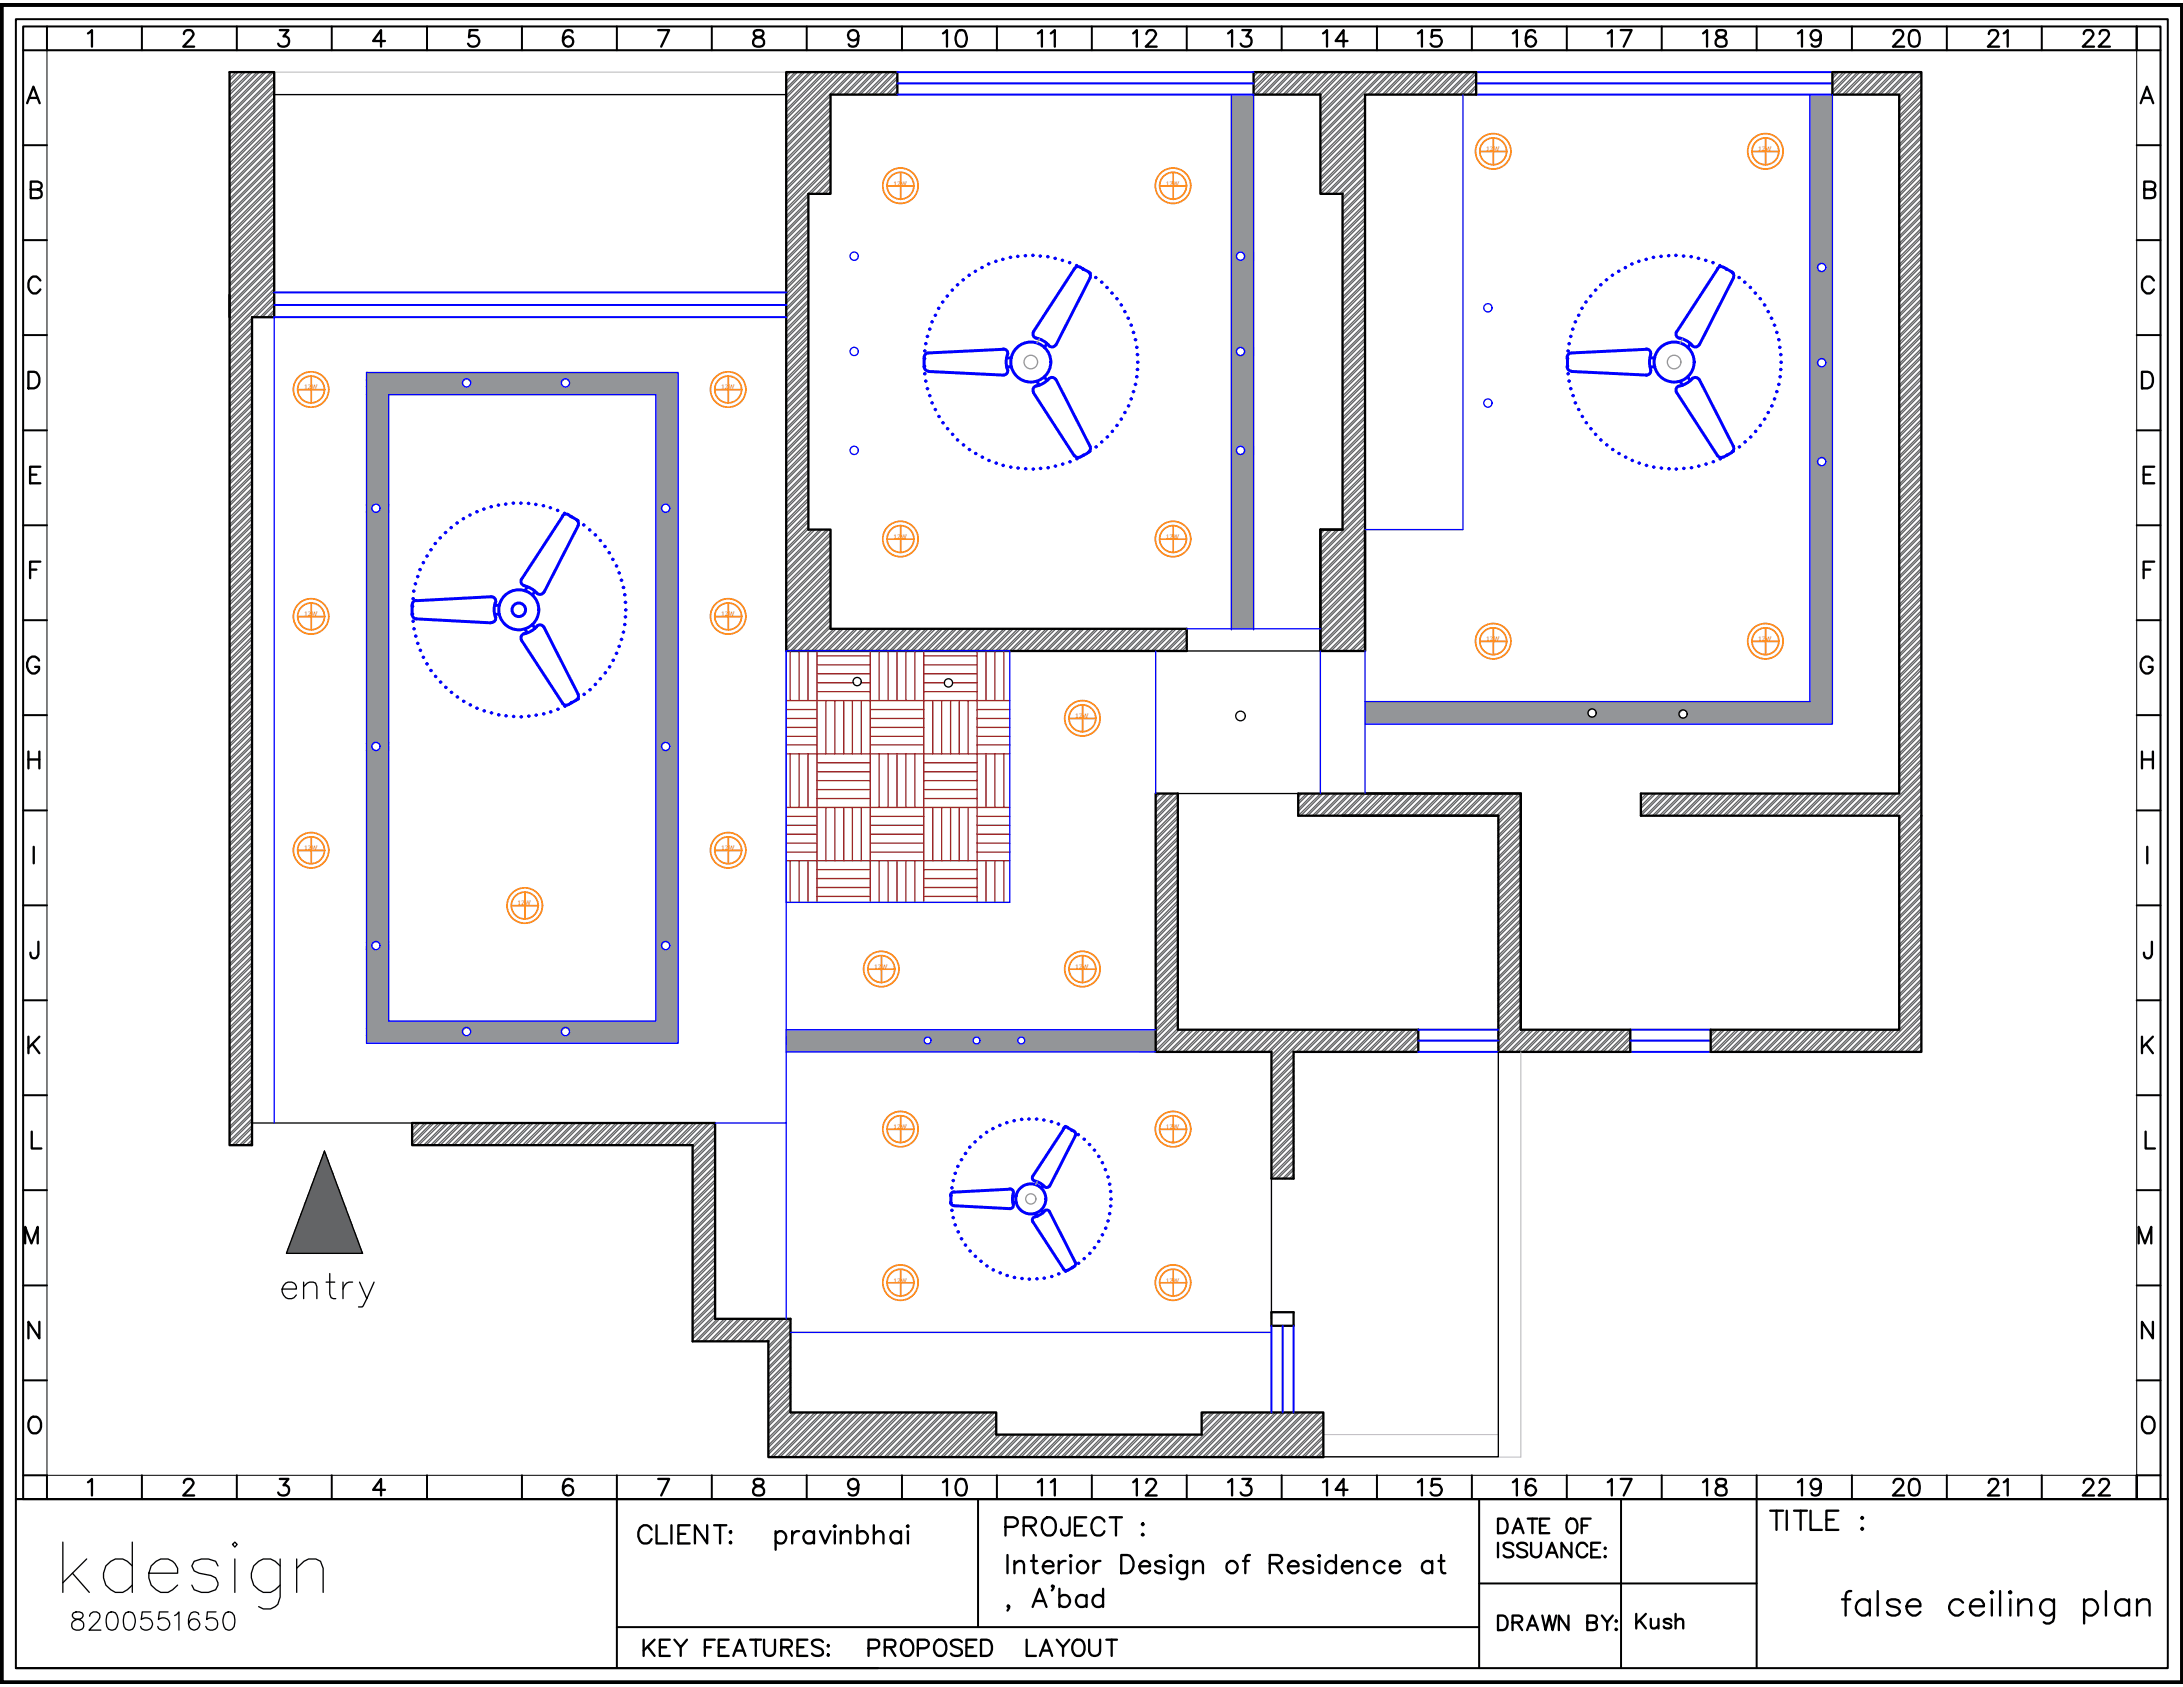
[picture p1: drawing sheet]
<svg xmlns="http://www.w3.org/2000/svg" width="279mm" height="216mm" viewBox="0 0 279 216" stroke-linecap="round" stroke-linejoin="round" font-family="sans-serif">
<defs><g id="words">
<text font-size="13.2" x="7.1" y="207.1">kdesign</text>
<g font-size="5.7">
<text x="127.7" y="197.9">PROJECT :</text>
<text x="8.5" y="209.9">8200551650</text>
</g>
<g font-size="5.3">
<text x="119.9" y="7.1">10</text>
<text x="131.9" y="7.1">11</text>
<text x="144.3" y="7.1">12</text>
<text x="156.3" y="7.1">13</text>
<text x="168.3" y="7.1">14</text>
<text x="180.6" y="7.1">15</text>
<text x="192.6" y="7.1">16</text>
<text x="205" y="7.1">17</text>
<text x="217" y="7.1">18</text>
<text x="229.3" y="7.1">19</text>
<text x="241.3" y="7.1">20</text>
<text x="253.6" y="7.1">21</text>
<text x="265.6" y="7.1">22</text>
<text x="119.9" y="192.6">10</text>
<text x="131.9" y="192.6">11</text>
<text x="144.3" y="192.6">12</text>
<text x="156.3" y="192.6">13</text>
<text x="168.3" y="192.6">14</text>
<text x="180.6" y="192.6">15</text>
<text x="192.6" y="192.6">16</text>
<text x="205" y="192.6">17</text>
<text x="217" y="192.6">18</text>
<text x="225.8" y="196.8">TITLE :</text>
<text x="229.3" y="192.6">19</text>
<text x="241.3" y="192.6">20</text>
<text x="253.6" y="192.6">21</text>
<text x="265.6" y="192.6">22</text>
<text x="81.5" y="213.1">KEY FEATURES: PROPOSED LAYOUT</text>
</g>
<g font-size="4.9">
<text x="190.9" y="209.9">DRAWN BY:</text>
<text x="208.5" y="209.5">Kush</text>
</g>
<g font-size=".8" fill="#ff7f00">
<text x="114.3" y="23.8">12W</text>
<text x="149.2" y="23.8">12W</text>
<text x="190.2" y="19.3">12W</text>
<text x="225" y="19.3">12W</text>
<text x="38.9" y="49.8">12W</text>
<text x="92.3" y="49.8">12W</text>
<text x="114.3" y="69">12W</text>
<text x="149.2" y="69">12W</text>
<text x="38.9" y="78.9">12W</text>
<text x="92.3" y="78.9">12W</text>
<text x="190.2" y="82.1">12W</text>
<text x="225" y="82.1">12W</text>
<text x="137.6" y="91.9">12W</text>
<text x="38.9" y="108.8">12W</text>
<text x="92.3" y="108.8">12W</text>
<text x="66.3" y="115.9">12W</text>
<text x="111.9" y="124">12W</text>
<text x="137.6" y="124">12W</text>
<text x="114.3" y="144.5">12W</text>
<text x="149.2" y="144.5">12W</text>
<text x="114.3" y="164.2">12W</text>
<text x="149.2" y="164.2">12W</text>
</g>
</g></defs>
<!-- layer: FE_002 Window -->
<g fill="none" stroke="#00f" stroke-width=".25">
<path d="M114.9 12.1h45.5M114.9 9.2h45.5M114.9 10.7h45.5M188.9 12.1h45.6M188.9 9.2h45.6M188.9 10.7h45.6M35.1 37.4h65.5M35.1 39h65.5M35.1 40.6h65.5M181.5 134.6h10.3M181.5 131.8h10.3M181.5 133.2h10.3"/>
<path d="M208.7 134.6h10.2M208.7 131.8h10.2M208.7 133.2h10.2M162.7 169.7v11.1M164.2 169.7v11.1M165.6 169.7v11.1"/>
</g>
<!-- layer: 0 -->
<g fill="#939598" stroke="#939598" stroke-width=".13">
<path d="M157.6 12.1l2.8 20.2v-20.2zM157.6 12.1l2.8 20.2h-2.8z"/>
<path d="M158.8 32.3h1.6zM158.8 32.3h1.6z"/>
<path d="M157.6 32.3h1zM157.6 32.3h1.1z"/>
<path d="M158.9 32.3h1.5zM158.9 32.3h1.5z"/>
<path d="M157.6 32.3h1zM157.6 32.3h.9z"/>
<path d="M159 32.3l1.4 .1zM159 32.3l1.4 .1z"/>
<path d="M157.6 32.3h.9zM157.6 32.3l.9 .1z"/>
<path d="M159.1 32.4l1.3 .1v-.1zM159.1 32.4l1.3 .1h-1.2z"/>
<path d="M157.6 32.4l.8 .1 .1-.1zM157.6 32.4l.8 .1h-.8z"/>
<path d="M159.2 32.5l1.2 .1v-.1zM159.2 32.5l1.2 .1h-1.2z"/>
<path d="M157.6 32.5l.7 .1 .1-.1zM157.6 32.5l.7 .1h-.7z"/>
<path d="M159.2 32.6h1.2zM159.2 32.6h1.2h-1.1z"/>
<path d="M157.6 32.6h.7zM157.6 32.6h.7h-.7z"/>
<path d="M159.3 32.6l1.1 .1v-.1zM159.3 32.6l1.1 .1h-1.1z"/>
<path d="M157.6 32.6l.7 .1v-.1zM157.6 32.6l.7 .1h-.7z"/>
<path d="M159.3 32.7l1.1 .1v-.1zM159.3 32.7l1.1 .1h-1.1z"/>
<path d="M157.6 32.7l.6 .1 .1-.1zM157.6 32.7l.6 .1h-.6z"/>
<path d="M159.3 32.8l1.1 .1v-.1zM159.3 32.8l1.1 .1h-1.1z"/>
<path d="M157.6 32.8l.7 .1-.1-.1zM157.6 32.8l.7 .1h-.7z"/>
<path d="M159.3 32.9l1.1 .1v-.1zM159.3 32.9l1.1 .1h-1.1z"/>
<path d="M157.6 32.9l.7 .1v-.1zM157.6 32.9l.7 .1h-.7z"/>
<path d="M159.3 33l1.1 .1v-.1zM159.3 33l1.1 .1h-1.2z"/>
<path d="M157.6 33l.7 .1v-.1zM157.6 33l.7 .1h-.7z"/>
<path d="M159.2 33.1h1.2zM159.2 33.1h1.2h-1.2z"/>
<path d="M157.6 33.1h.8h-.1zM157.6 33.1h.8h-.8z"/>
<path d="M159.2 33.1l1.2 .1v-.1zM159.2 33.1l1.2 .1h-1.3z"/>
<path d="M157.6 33.1l.9 .1-.1-.1zM157.6 33.1l.9 .1h-.9z"/>
<path d="M159.1 33.2l1.3 .1zM159 33.3h1.4z"/>
<path d="M157.6 33.2l.9 .1zM157.6 33.2l.9 .1z"/>
<path d="M159 33.3h1.4zM158.9 33.3h1.5z"/>
<path d="M157.6 33.3h1zM157.6 33.3h1z"/>
<path d="M158.9 33.3h1.5zM158.8 33.3h1.6z"/>
<path d="M157.6 33.3h1.1zM157.6 33.3h1.1z"/>
<path d="M231.6 12.1l2.9 21.6v-21.6zM231.6 12.1l2.9 21.6h-2.9z"/>
<path d="M233.2 33.7h1.3zM233.2 33.7h1.3z"/>
<path d="M231.6 33.7h1.4zM231.6 33.7h1.5z"/>
<path d="M233.3 33.7l1.2 .1zM233.3 33.7l1.2 .1z"/>
<path d="M231.6 33.7h1.4zM231.6 33.7l1.4 .1z"/>
<path d="M233.4 33.8h1.1zM233.4 33.8h1.1z"/>
<path d="M231.6 33.8h1.4zM231.6 33.8h1.3z"/>
<path d="M233.5 33.8l1 .1v-.1zM233.5 33.8l1 .1h-.9z"/>
<path d="M231.6 33.8l1.2 .1 .1-.1zM231.6 33.8l1.2 .1h-1.2z"/>
<path d="M233.6 33.9l.9 .1zM233.6 33.9l.9 .1z"/>
<path d="M231.6 33.9h1.2zM231.6 33.9l1.1 .1z"/>
<path d="M233.6 34h.9zM233.6 34h.9h-.8z"/>
<path d="M231.6 34h1.1zM231.6 34h1.1h-1.1z"/>
<path d="M233.7 34l.8 .2v-.2zM233.7 34l.8 .2h-.8z"/>
<path d="M231.6 34l1.1 .2v-.2zM231.6 34l1.1 .2h-1.1z"/>
<path d="M233.7 34.2h.8zM233.7 34.2h.8h-.8z"/>
<path d="M231.6 34.2h1.1zM231.6 34.2h1.1h-1.1z"/>
<path d="M233.7 34.2l.8 .1v-.1zM233.7 34.2l.8 .1h-.8z"/>
<path d="M231.6 34.2l1.1 .1v-.1zM231.6 34.2l1.1 .1h-1.1z"/>
<path d="M233.7 34.3l.8 .1v-.1zM233.7 34.3l.8 .1h-.8z"/>
<path d="M231.6 34.3l1.1 .1v-.1zM231.6 34.3l1.1 .1h-1.1z"/>
<path d="M233.7 34.4l.8 .1v-.1zM233.7 34.4l.8 .1h-.9z"/>
<path d="M231.6 34.4l1.1 .1v-.1zM231.6 34.4l1.1 .1h-1.1z"/>
<path d="M233.6 34.5l.9 .1v-.1zM233.6 34.6v-.1l.9 .1z"/>
<path d="M231.6 34.5l1.2 .1-.1-.1zM231.6 34.5l1.2 .1h-1.2z"/>
<path d="M233.6 34.6h.9zM233.6 34.6h.9z"/>
<path d="M231.6 34.6h1.3zM231.6 34.6h1.3z"/>
<path d="M233.5 34.6l1 .1v-.1zM233.5 34.6l1 .1h-1.1z"/>
<path d="M231.6 34.6l1.4 .1-.1-.1zM231.6 34.6l1.4 .1h-1.4z"/>
<path d="M233.4 34.7h1.1zM233.3 34.7h1.2z"/>
<path d="M231.6 34.7h1.4zM231.6 34.7h1.4z"/>
<path d="M233.3 34.7l1.2 .1zM233.2 34.8h1.3z"/>
<path d="M231.6 34.7l1.5 .1zM231.6 34.7l1.5 .1z"/>
<path d="M157.6 33.3l2.8 11.2v-11.2zM157.6 33.3l2.8 11.2h-2.8z"/>
<path d="M158.8 44.5h1.6zM158.8 44.5h1.6z"/>
<path d="M157.6 44.5h1zM157.6 44.5h1.1z"/>
<path d="M158.9 44.5h1.5zM158.9 44.5h1.5z"/>
<path d="M157.6 44.5h1zM157.6 44.5h.9z"/>
<path d="M159 44.5l1.4 .1zM159 44.5l1.4 .1z"/>
<path d="M157.6 44.5h.9zM157.6 44.5l.9 .1z"/>
<path d="M159.1 44.6l1.3 .1v-.1zM159.1 44.6l1.3 .1h-1.2z"/>
<path d="M157.6 44.6l.8 .1 .1-.1zM157.6 44.6l.8 .1h-.8z"/>
<path d="M159.2 44.7h1.2zM159.2 44.7h1.2z"/>
<path d="M157.6 44.7h.8zM157.6 44.7h.7z"/>
<path d="M159.2 44.7l1.2 .1v-.1zM159.2 44.7l1.2 .1h-1.1z"/>
<path d="M157.6 44.7l.7 .1v-.1zM157.6 44.7l.7 .1h-.7z"/>
<path d="M159.3 44.8l1.1 .1v-.1zM159.3 44.8l1.1 .1h-1.1z"/>
<path d="M157.6 44.8l.7 .1v-.1zM157.6 44.8l.7 .1h-.7z"/>
<path d="M159.3 44.9l1.1 .1v-.1zM159.3 44.9l1.1 .1h-1.1z"/>
<path d="M157.6 44.9l.6 .1 .1-.1zM157.6 44.9l.6 .1h-.6z"/>
<path d="M159.3 45l1.1 .1v-.1zM159.3 45l1.1 .1h-1.1z"/>
<path d="M157.6 45l.7 .1-.1-.1zM157.6 45l.7 .1h-.7z"/>
<path d="M159.3 45.1l1.1 .1v-.1zM159.3 45.1l1.1 .1h-1.1z"/>
<path d="M157.6 45.1l.7 .1v-.1zM157.6 45.1l.7 .1h-.7z"/>
<path d="M159.3 45.2l1.1 .1v-.1zM159.3 45.2l1.1 .1h-1.2z"/>
<path d="M157.6 45.2l.7 .1v-.1zM157.6 45.2l.7 .1h-.7z"/>
<path d="M159.2 45.3h1.2zM159.2 45.3h1.2h-1.2z"/>
<path d="M157.6 45.3h.8h-.1zM157.6 45.3h.8h-.8z"/>
<path d="M159.2 45.3l1.2 .1zM159.1 45.4h1.3z"/>
<path d="M157.6 45.3l.9 .1zM157.6 45.3l.9 .1z"/>
<path d="M159.1 45.4l1.3 .1v-.1zM159.1 45.4l1.3 .1h-1.4z"/>
<path d="M157.6 45.4l.9 .1v-.1zM157.6 45.4l.9 .1h-.9z"/>
<path d="M159 45.5h1.4zM158.9 45.5h1.5z"/>
<path d="M157.6 45.5h1zM157.6 45.5h1z"/>
<path d="M158.9 45.5h1.5zM158.8 45.5h1.6z"/>
<path d="M157.6 45.5h1.1zM157.6 45.5h1.1z"/>
<path d="M231.6 34.8l2.9 11.1v-11.1zM231.6 34.8l2.9 11.1h-2.9z"/>
<path d="M233.2 45.9h1.3zM233.2 45.9h1.3z"/>
<path d="M231.6 45.9h1.4zM231.6 45.9h1.5z"/>
<path d="M233.3 45.9l1.2 .1zM233.3 45.9l1.2 .1z"/>
<path d="M231.6 45.9h1.4zM231.6 45.9l1.4 .1z"/>
<path d="M233.4 46h1.1zM233.4 46h1.1z"/>
<path d="M231.6 46h1.4zM231.6 46h1.3z"/>
<path d="M233.5 46l1 .1zM233.5 46l1 .1z"/>
<path d="M231.6 46h1.3zM231.6 46l1.2 .1z"/>
<path d="M233.6 46.1h.9zM233.6 46.1h.9h-.9z"/>
<path d="M231.6 46.1h1.1h.1zM231.6 46.1h1.1h-1.1z"/>
<path d="M233.6 46.1l.9 .1v-.1zM233.6 46.1l.9 .1h-.8z"/>
<path d="M231.6 46.1l1.1 .1v-.1zM231.6 46.1l1.1 .1h-1.1z"/>
<path d="M233.7 46.2l.8 .1v-.1zM233.7 46.2l.8 .1h-.8z"/>
<path d="M231.6 46.2l1.1 .1v-.1zM231.6 46.2l1.1 .1h-1.1z"/>
<path d="M233.7 46.3l.8 .1v-.1zM233.7 46.3l.8 .1h-.8z"/>
<path d="M231.6 46.3l1.1 .1v-.1zM231.6 46.3l1.1 .1h-1.1z"/>
<path d="M233.7 46.4l.8 .1v-.1zM233.7 46.4l.8 .1h-.8z"/>
<path d="M231.6 46.4l1.1 .1v-.1zM231.6 46.4l1.1 .1h-1.1z"/>
<path d="M233.7 46.5l.8 .1v-.1zM233.7 46.5l.8 .1h-.8z"/>
<path d="M231.6 46.5l1.1 .1v-.1zM231.6 46.5l1.1 .1h-1.1z"/>
<path d="M233.7 46.6l.8 .1v-.1zM233.7 46.6l.8 .1h-.9z"/>
<path d="M231.6 46.6l1.1 .1v-.1zM231.6 46.6l1.1 .1h-1.1z"/>
<path d="M233.6 46.7l.9 .1v-.1zM233.6 46.7l.9 .1h-.9z"/>
<path d="M231.6 46.7l1.2 .1-.1-.1zM231.6 46.7l1.2 .1h-1.2z"/>
<path d="M233.6 46.8h.9zM233.6 46.8h.9z"/>
<path d="M231.6 46.8h1.3zM231.6 46.8h1.3z"/>
<path d="M233.5 46.8l1 .1v-.1zM233.5 46.8l1 .1h-1.1z"/>
<path d="M231.6 46.8l1.4 .1-.1-.1zM231.6 46.8l1.4 .1h-1.4z"/>
<path d="M233.4 46.9h1.1zM233.3 46.9h1.2z"/>
<path d="M231.6 46.9h1.4zM231.6 46.9h1.4z"/>
<path d="M233.3 46.9h1.2zM233.2 46.9h1.3z"/>
<path d="M231.6 46.9h1.5zM231.6 46.9h1.5z"/>
<path d="M46.9 47.7l39.9 .8v-.8zM46.9 47.7l39.9 .8h-39.9z"/>
<path d="M72.4 48.5l14.4 .1zM72.4 48.5l14.4 .1z"/>
<path d="M59.8 48.5h12.5zM59.8 48.5l12.5 .1z"/>
<path d="M46.9 48.5h12.8zM46.9 48.5l12.7 .1z"/>
<path d="M72.5 48.6h14.3zM72.5 48.6h14.3z"/>
<path d="M59.9 48.6h12.4zM59.9 48.6h12.2z"/>
<path d="M46.9 48.6h12.7zM46.9 48.6h12.6z"/>
<path d="M72.6 48.6h14.2zM72.6 48.6h14.2z"/>
<path d="M59.9 48.6h12.2zM59.9 48.6h12.2z"/>
<path d="M46.9 48.6h12.6zM46.9 48.6h12.5z"/>
<path d="M72.7 48.6l14.1 .1zM72.7 48.6l14.1 .1z"/>
<path d="M60 48.6h12.1zM60 48.6l12 .1z"/>
<path d="M46.9 48.6h12.5zM46.9 48.6l12.5 .1z"/>
<path d="M72.8 48.7l14 .1v-.1zM72.8 48.7l14 .1h-14z"/>
<path d="M60.1 48.7l11.9 .1v-.1zM60.1 48.7l11.9 .1h-11.8z"/>
<path d="M46.9 48.7l12.4 .1 .1-.1zM46.9 48.7l12.4 .1h-12.4z"/>
<path d="M72.8 48.8l14 .1v-.1zM72.8 48.8l14 .1h-13.9z"/>
<path d="M60.2 48.8l11.7 .1 .1-.1zM60.2 48.8l11.7 .1h-11.7z"/>
<path d="M46.9 48.8l12.4 .1v-.1zM46.9 48.8l12.4 .1h-12.4z"/>
<path d="M72.9 48.9h13.9zM72.9 48.9h13.9h-13.9z"/>
<path d="M60.2 48.9h11.7zM60.2 48.9h11.7h-11.7z"/>
<path d="M46.9 48.9h12.3h.1zM46.9 48.9h12.3h-12.3z"/>
<path d="M72.9 48.9l13.9 .1v-.1zM72.9 48.9l13.9 .1h-13.9z"/>
<path d="M60.2 48.9l11.7 .1v-.1zM60.2 48.9l11.7 .1h-11.7z"/>
<path d="M46.9 48.9l12.3 .1v-.1zM46.9 48.9l12.3 .1h-12.3z"/>
<path d="M72.9 49l13.9 .1v-.1zM72.9 49l13.9 .1h-13.9z"/>
<path d="M60.2 49l11.7 .1v-.1zM60.2 49l11.7 .1h-11.7z"/>
<path d="M46.9 49l12.3 .1v-.1zM46.9 49l12.3 .1h-12.3z"/>
<path d="M72.9 49.1l13.9 .1v-.1zM72.9 49.1l13.9 .1h-13.9z"/>
<path d="M60.2 49.1l11.7 .1v-.1zM60.2 49.1l11.7 .1h-11.7z"/>
<path d="M46.9 49.1l12.4 .1-.1-.1zM46.9 49.1l12.4 .1h-12.4z"/>
<path d="M72.9 49.2l13.9 .1v-.1zM72.9 49.2l13.9 .1h-14z"/>
<path d="M60.2 49.2l11.8 .1-.1-.1zM60.2 49.2l11.8 .1h-11.8z"/>
<path d="M46.9 49.2l12.4 .1v-.1zM46.9 49.2l12.4 .1h-12.4z"/>
<path d="M72.8 49.3l14 .1v-.1zM72.8 49.3l14 .1h-14z"/>
<path d="M60.2 49.3l11.8 .1v-.1zM60.2 49.3l11.8 .1h-11.9z"/>
<path d="M46.9 49.3l12.5 .1-.1-.1zM46.9 49.3l12.5 .1h-12.5z"/>
<path d="M72.8 49.4h14zM72.7 49.4h14.1z"/>
<path d="M60.1 49.4h12zM60 49.4h12.1z"/>
<path d="M46.9 49.4h12.5zM46.9 49.4h12.5z"/>
<path d="M72.7 49.4l14.1 .1zM72.6 49.5h14.2z"/>
<path d="M60 49.4l12.1 .1zM59.9 49.5h12.2z"/>
<path d="M46.9 49.4l12.6 .1zM46.9 49.4l12.6 .1z"/>
<path d="M72.6 49.5h14.2zM72.5 49.5h14.3z"/>
<path d="M59.9 49.5h12.4zM59.9 49.5h12.4z"/>
<path d="M46.9 49.5h12.7zM46.9 49.5h12.7z"/>
<path d="M72.5 49.5l14.3 .1zM72.4 49.6h14.4z"/>
<path d="M59.9 49.5l12.4 .1zM59.8 49.6h12.5z"/>
<path d="M46.9 49.5l12.8 .1zM46.9 49.5l12.8 .1z"/>
<path d="M46.9 49.6l39.9 .9v-.9zM46.9 49.6l39.9 .9h-39.9z"/>
<path d="M157.6 45.5l2.8 11.7v-11.7zM157.6 45.5l2.8 11.7h-2.8z"/>
<path d="M158.8 57.2h1.6zM158.8 57.2h1.6z"/>
<path d="M157.6 57.2h1zM157.6 57.2h1.1z"/>
<path d="M158.9 57.2h1.5zM158.9 57.2h1.5z"/>
<path d="M157.6 57.2h1zM157.6 57.2h.9z"/>
<path d="M159 57.2h1.4zM159 57.2h1.4z"/>
<path d="M157.6 57.2h.9zM157.6 57.2h.9z"/>
<path d="M159.1 57.2l1.3 .1v-.1zM159.1 57.2l1.3 .1h-1.2z"/>
<path d="M157.6 57.2l.8 .1 .1-.1zM157.6 57.2l.8 .1h-.8z"/>
<path d="M159.2 57.3l1.2 .1zM159.2 57.3l1.2 .1z"/>
<path d="M157.6 57.3h.8zM157.6 57.3l.7 .1z"/>
<path d="M159.2 57.4h1.2zM159.2 57.4h1.2h-1.1z"/>
<path d="M157.6 57.4h.7zM157.6 57.4h.7h-.7z"/>
<path d="M159.3 57.4l1.1 .2v-.2zM159.3 57.4l1.1 .2h-1.1z"/>
<path d="M157.6 57.4l.7 .2v-.2zM157.6 57.4l.7 .2h-.7z"/>
<path d="M159.3 57.6l1.1 .1v-.1zM159.3 57.6l1.1 .1h-1.1z"/>
<path d="M157.6 57.6l.6 .1 .1-.1zM157.6 57.6l.6 .1h-.6z"/>
<path d="M159.3 57.7h1.1zM159.3 57.7h1.1h-1.1z"/>
<path d="M157.6 57.7h.7h-.1zM157.6 57.7h.7h-.7z"/>
<path d="M159.3 57.7l1.1 .1v-.1zM159.3 57.7l1.1 .1h-1.1z"/>
<path d="M157.6 57.7l.7 .1v-.1zM157.6 57.7l.7 .1h-.7z"/>
<path d="M159.3 57.8l1.1 .1v-.1zM159.3 57.8l1.1 .1h-1.2z"/>
<path d="M157.6 57.8l.7 .1v-.1zM157.6 57.8l.7 .1h-.7z"/>
<path d="M159.2 57.9l1.2 .1v-.1zM159.2 57.9l1.2 .1h-1.2z"/>
<path d="M157.6 57.9l.8 .1-.1-.1zM157.6 57.9l.8 .1h-.8z"/>
<path d="M159.2 58h1.2zM159.1 58h1.3z"/>
<path d="M157.6 58h.9zM157.6 58h.9z"/>
<path d="M159.1 58l1.3 .1v-.1zM159.1 58l1.3 .1h-1.4z"/>
<path d="M157.6 58l.9 .1v-.1zM157.6 58l.9 .1h-.9z"/>
<path d="M159 58.1h1.4zM158.9 58.1h1.5z"/>
<path d="M157.6 58.1h1zM157.6 58.1h1z"/>
<path d="M158.9 58.1l1.5 .1zM158.8 58.2h1.6z"/>
<path d="M157.6 58.1l1.1 .1zM157.6 58.1l1.1 .1z"/>
<path d="M231.6 46.9l2.9 11.7v-11.7zM231.6 46.9l2.9 11.7h-2.9z"/>
<path d="M233.2 58.6h1.3zM233.2 58.6h1.3z"/>
<path d="M231.6 58.6h1.4zM231.6 58.6h1.5z"/>
<path d="M233.3 58.6h1.2zM233.3 58.6h1.2z"/>
<path d="M231.6 58.6h1.4zM231.6 58.6h1.4z"/>
<path d="M233.4 58.6l1.1 .1zM233.4 58.6l1.1 .1z"/>
<path d="M231.6 58.6h1.4zM231.6 58.6l1.3 .1z"/>
<path d="M233.5 58.7l1 .1v-.1zM233.5 58.7l1 .1h-.9z"/>
<path d="M231.6 58.7l1.2 .1 .1-.1zM231.6 58.7l1.2 .1h-1.2z"/>
<path d="M233.6 58.8h.9zM233.6 58.8h.9z"/>
<path d="M231.6 58.8h1.2zM231.6 58.8h1.1z"/>
<path d="M233.6 58.8l.9 .1v-.1zM233.6 58.8l.9 .1h-.8z"/>
<path d="M231.6 58.8l1.1 .1v-.1zM231.6 58.8l1.1 .1h-1.1z"/>
<path d="M233.7 58.9l.8 .1v-.1zM233.7 58.9l.8 .1h-.8z"/>
<path d="M231.6 58.9l1.1 .1v-.1zM231.6 58.9l1.1 .1h-1.1z"/>
<path d="M233.7 59l.8 .1v-.1zM233.7 59l.8 .1h-.8z"/>
<path d="M231.6 59l1.1 .1v-.1zM231.6 59l1.1 .1h-1.1z"/>
<path d="M233.7 59.1l.8 .1v-.1zM233.7 59.1l.8 .1h-.8z"/>
<path d="M231.6 59.1l1.1 .1v-.1zM231.6 59.1l1.1 .1h-1.1z"/>
<path d="M233.7 59.2l.8 .1v-.1zM233.7 59.2l.8 .1h-.8z"/>
<path d="M231.6 59.2l1.1 .1v-.1zM231.6 59.2l1.1 .1h-1.1z"/>
<path d="M233.7 59.3l.8 .1v-.1zM233.7 59.3l.8 .1h-.9z"/>
<path d="M231.6 59.3l1.1 .1v-.1zM231.6 59.3l1.1 .1h-1.1z"/>
<path d="M233.6 59.4h.9zM233.6 59.4h.9h-.9z"/>
<path d="M231.6 59.4h1.2h-.1zM231.6 59.4h1.2h-1.2z"/>
<path d="M233.6 59.4l.9 .1zM233.6 59.4l.9 .1z"/>
<path d="M231.6 59.4l1.3 .1zM231.6 59.4l1.3 .1z"/>
<path d="M233.5 59.5l1 .1v-.1zM233.4 59.6l.1-.1 1 .1z"/>
<path d="M231.6 59.5l1.4 .1-.1-.1zM231.6 59.5l1.4 .1h-1.4z"/>
<path d="M233.4 59.6h1.1zM233.3 59.6h1.2z"/>
<path d="M231.6 59.6h1.4zM231.6 59.6h1.4z"/>
<path d="M233.3 59.6h1.2zM233.2 59.6h1.3z"/>
<path d="M231.6 59.6h1.5zM231.6 59.6h1.5z"/>
<path d="M83.9 50.5l2.9 14.1v-14.1zM83.9 50.5l2.9 14.1h-2.9z"/>
<path d="M46.9 50.5l2.8 14.1v-14.1zM46.9 50.5l2.8 14.1h-2.8z"/>
<path d="M85.3 64.6h1.5zM85.3 64.6h1.5z"/>
<path d="M83.9 64.6h1.1zM83.9 64.6h1.2z"/>
<path d="M48.2 64.6h1.5zM48.2 64.6h1.5z"/>
<path d="M46.9 64.6h1.1zM46.9 64.6h1.2z"/>
<path d="M85.3 64.6h1.5zM85.3 64.6h1.5z"/>
<path d="M83.9 64.6h1.1zM83.9 64.6h1.1z"/>
<path d="M48.3 64.6h1.4zM48.3 64.6h1.4z"/>
<path d="M46.9 64.6h1.1zM46.9 64.6h1z"/>
<path d="M85.4 64.6h1.4zM85.4 64.6h1.4z"/>
<path d="M83.9 64.6h1.1zM83.9 64.6h1z"/>
<path d="M48.4 64.6h1.3zM48.4 64.6h1.3z"/>
<path d="M46.9 64.6h1zM46.9 64.6h.9z"/>
<path d="M85.5 64.6l1.3 .1zM85.5 64.6l1.3 .1z"/>
<path d="M83.9 64.6h1zM83.9 64.6l.9 .1z"/>
<path d="M48.5 64.6l1.2 .1zM48.5 64.6l1.2 .1z"/>
<path d="M46.9 64.6h.9zM46.9 64.6l.9 .1z"/>
<path d="M85.6 64.7l1.2 .1v-.1zM85.6 64.7l1.2 .1h-1.2z"/>
<path d="M83.9 64.7l.9 .1v-.1zM83.9 64.7l.9 .1h-.9z"/>
<path d="M48.5 64.7l1.2 .1v-.1zM48.5 64.7l1.2 .1h-1.1z"/>
<path d="M46.9 64.7l.8 .1 .1-.1zM46.9 64.7l.8 .1h-.8z"/>
<path d="M85.6 64.8l1.2 .1v-.1zM85.6 64.8l1.2 .1h-1.1z"/>
<path d="M83.9 64.8l.8 .1 .1-.1zM83.9 64.8l.8 .1h-.8z"/>
<path d="M48.6 64.8l1.1 .1v-.1zM48.6 64.8l1.1 .1h-1.1z"/>
<path d="M46.9 64.8l.8 .1v-.1zM46.9 64.8l.8 .1h-.8z"/>
<path d="M85.7 64.9h1.1zM85.7 64.9h1.1h-1.1z"/>
<path d="M83.9 64.9h.8zM83.9 64.9h.8h-.8z"/>
<path d="M48.6 64.9h1.1zM48.6 64.9h1.1h-1.1z"/>
<path d="M46.9 64.9h.7h.1zM46.9 64.9h.7h-.7z"/>
<path d="M85.7 64.9l1.1 .2v-.2zM85.7 64.9l1.1 .2h-1.1z"/>
<path d="M83.9 64.9l.8 .2v-.2zM83.9 64.9l.8 .2h-.8z"/>
<path d="M48.6 64.9l1.1 .2v-.2zM48.6 64.9l1.1 .2h-1.1z"/>
<path d="M46.9 64.9l.7 .2v-.2zM46.9 64.9l.7 .2h-.7z"/>
<path d="M85.7 65.1l1.1 .1v-.1zM85.7 65.1l1.1 .1h-1.1z"/>
<path d="M83.9 65.1l.8 .1v-.1zM83.9 65.1l.8 .1h-.8z"/>
<path d="M48.6 65.1l1.1 .1v-.1zM48.6 65.1l1.1 .1h-1.1z"/>
<path d="M46.9 65.1l.7 .1v-.1zM46.9 65.1l.7 .1h-.7z"/>
<path d="M85.7 65.2h1.1zM85.7 65.2h1.1h-1.1z"/>
<path d="M83.9 65.2h.8zM83.9 65.2h.8h-.8z"/>
<path d="M48.6 65.2h1.1zM48.6 65.2h1.1h-1.1z"/>
<path d="M46.9 65.2h.8h-.1zM46.9 65.2h.8h-.8z"/>
<path d="M85.7 65.2l1.1 .1v-.1zM85.7 65.2l1.1 .1h-1.2z"/>
<path d="M83.9 65.2l.9 .1-.1-.1zM83.9 65.2l.9 .1h-.9z"/>
<path d="M48.6 65.2l1.1 .1v-.1zM48.6 65.2l1.1 .1h-1.1z"/>
<path d="M46.9 65.2l.8 .1v-.1zM46.9 65.2l.8 .1h-.8z"/>
<path d="M85.6 65.3l1.2 .1v-.1zM85.6 65.4v-.1l1.2 .1z"/>
<path d="M83.9 65.3l.9 .1v-.1zM83.9 65.3l.9 .1h-.9z"/>
<path d="M48.6 65.3l1.1 .1v-.1zM48.6 65.3l1.1 .1h-1.2z"/>
<path d="M46.9 65.3l.9 .1-.1-.1zM46.9 65.3l.9 .1h-.9z"/>
<path d="M85.6 65.4h1.2zM85.6 65.4h1.2z"/>
<path d="M83.9 65.4h1zM83.9 65.4h1z"/>
<path d="M48.5 65.4h1.2zM48.5 65.4h1.2z"/>
<path d="M46.9 65.4h.9zM46.9 65.4h.9z"/>
<path d="M85.5 65.4l1.3 .1zM85.4 65.5h1.4z"/>
<path d="M83.9 65.4l1.1 .1zM83.9 65.4l1.1 .1z"/>
<path d="M48.5 65.4l1.2 .1zM48.4 65.5h1.3z"/>
<path d="M46.9 65.4l1 .1zM46.9 65.4l1 .1z"/>
<path d="M85.4 65.5h1.4zM85.3 65.5h1.5z"/>
<path d="M83.9 65.5h1.1zM83.9 65.5h1.1z"/>
<path d="M48.4 65.5h1.3zM48.3 65.5h1.4z"/>
<path d="M46.9 65.5h1.1zM46.9 65.5h1.1z"/>
<path d="M85.3 65.5l1.5 .1zM85.3 65.6h1.5z"/>
<path d="M83.9 65.5l1.2 .1zM83.9 65.5l1.2 .1z"/>
<path d="M48.3 65.5l1.4 .1zM48.2 65.6h1.5z"/>
<path d="M46.9 65.5l1.2 .1zM46.9 65.5l1.2 .1z"/>
<path d="M157.6 58.2l2.8 22.3v-22.3zM157.6 58.2l2.8 22.3h-2.8z"/>
<path d="M231.6 59.6l2.9 30.2v-30.2zM231.6 59.6l2.9 30.2h-2.9z"/>
<path d="M174.7 89.8l59.8 1v-1zM174.7 89.8l59.8 1h-59.8z"/>
<path d="M203.8 90.8h30.7zM203.8 90.8h30.7z"/>
<path d="M174.7 90.8h29zM174.7 90.8h28.9z"/>
<path d="M203.9 90.8h30.6zM203.9 90.8h30.6z"/>
<path d="M174.7 90.8h28.8zM174.7 90.8h28.9z"/>
<path d="M204 90.8l30.5 .1v-.1zM204 90.8l30.5 .1h-30.4z"/>
<path d="M174.7 90.8l28.8 .1v-.1zM174.7 90.8l28.8 .1h-28.8z"/>
<path d="M204.1 90.9h30.4zM204.1 90.9h30.4z"/>
<path d="M215.5 90.9h19zM215.5 90.9h19z"/>
<path d="M204.1 90.9h11.3zM204.1 90.9h11.2z"/>
<path d="M204.1 90.9h11.2zM204.1 90.9h11.2z"/>
<path d="M174.7 90.9h28.8zM174.7 90.9h28.7z"/>
<path d="M215.6 90.9h18.9zM215.6 90.9h18.9z"/>
<path d="M204.2 90.9h11zM204.2 90.9h11.1z"/>
<path d="M215.7 90.9l18.8 .1v-.1zM215.7 90.9l18.8 .1h-18.7z"/>
<path d="M204.2 90.9l10.9 .1 .1-.1zM204.2 90.9l10.9 .1h-10.9zM204.2 91h10.9zM204.2 91h10.9z"/>
<path d="M174.7 90.9l28.6 .1 .1-.1zM174.7 90.9l28.6 .1h-28.6z"/>
<path d="M215.8 91l18.7 .1zM215.8 91l18.7 .1z"/>
<path d="M204.2 91h10.9zM204.2 91l10.9 .1z"/>
<path d="M204.2 91.1h10.9zM204.2 91.1h10.9z"/>
<path d="M174.7 91l28.6 .1v-.1zM174.7 91l28.6 .1h-28.6z"/>
<path d="M215.8 91.1h18.7zM215.8 91.1h18.7h-18.6z"/>
<path d="M204.3 91.1h10.8zM204.3 91.1h10.7z"/>
<path d="M204.3 91.1h10.7zM204.3 91.1l10.7 .1z"/>
<path d="M174.7 91.1l28.6 .1v-.1zM174.7 91.1l28.6 .1h-28.6z"/>
<path d="M215.9 91.1l18.6 .1v-.1zM215.9 91.1l18.6 .1h-18.6z"/>
<path d="M204.3 91.2h10.7zM204.3 91.2h10.7z"/>
<path d="M204.3 91.2l10.7 .1zM204.3 91.2l10.7 .1z"/>
<path d="M174.7 91.2l28.5 .1 .1-.1zM174.7 91.2l28.5 .1h-28.5z"/>
<path d="M215.9 91.2l18.6 .1v-.1zM215.9 91.2l18.6 .1h-18.6z"/>
<path d="M204.3 91.3h10.7zM204.3 91.3h10.6z"/>
<path d="M204.3 91.3l10.6 .1v-.1zM204.3 91.3l10.6 .1h-10.6z"/>
<path d="M174.7 91.3l28.6 .1-.1-.1zM174.7 91.3l28.6 .1h-28.6z"/>
<path d="M215.9 91.3l18.6 .1v-.1zM215.9 91.3l18.6 .1h-18.6z"/>
<path d="M204.3 91.4h10.6zM204.3 91.4h10.6z"/>
<path d="M204.3 91.4l10.6 .1v-.1zM204.3 91.4l10.6 .1h-10.6z"/>
<path d="M174.7 91.4l28.6 .1v-.1zM174.7 91.4l28.6 .1h-28.6z"/>
<path d="M215.9 91.4l18.6 .1v-.1zM215.9 91.4l18.6 .1h-18.6z"/>
<path d="M204.3 91.5h10.6zM204.2 91.5h10.7z"/>
<path d="M204.2 91.5l10.8 .1zM204.2 91.5l10.8 .1z"/>
<path d="M174.7 91.5l28.6 .1v-.1zM174.7 91.5l28.6 .1h-28.6z"/>
<path d="M215.9 91.5l18.6 .1v-.1zM215.9 91.5l18.6 .1h-18.6z"/>
<path d="M204.2 91.6h10.8zM204.2 91.6h10.8zM204.2 91.6h10.8zM204.2 91.6h10.8z"/>
<path d="M174.7 91.6h28.7zM174.7 91.6h28.7z"/>
<path d="M215.9 91.6l18.6 .1v-.1zM215.9 91.6l18.6 .1h-18.6z"/>
<path d="M204.2 91.6l10.8 .1v-.1zM204.2 91.6l10.8 .1h-10.9zM204.1 91.7h10.9zM204.1 91.7h10.9z"/>
<path d="M174.7 91.6l28.8 .1-.1-.1zM174.7 91.6l28.8 .1h-28.8z"/>
<path d="M204.1 91.7h11zM204 91.7h11.1z"/>
<path d="M174.7 91.7h28.8zM174.7 91.7h28.8z"/>
<path d="M215.9 91.7h18.6zM215.8 91.7h18.7z"/>
<path d="M204 91.7h11.1zM204 91.7h11.1z"/>
<path d="M204 91.7l11.1 .1zM203.9 91.8h11.2z"/>
<path d="M174.7 91.7l28.9 .1zM174.7 91.7l28.9 .1z"/>
<path d="M203.9 91.8h11.2zM203.8 91.8h11.3z"/>
<path d="M174.7 91.8h29zM174.7 91.8h29z"/>
<path d="M215.8 91.7l18.7 .1v-.1zM215.8 91.7l18.7 .1h-18.7z"/>
<path d="M174.7 91.8h40.4zM174.7 91.8h40.4z"/>
<path d="M215.8 91.8l18.7 .1zM215.7 91.9h18.8z"/>
<path d="M174.7 91.8l40.5 .1zM174.7 91.8l40.5 .1z"/>
<path d="M215.7 91.9h18.8zM215.6 91.9h18.9z"/>
<path d="M174.7 91.9h40.6zM174.7 91.9h40.6z"/>
<path d="M215.6 91.9h18.9zM215.5 91.9h19z"/>
<path d="M174.7 91.9h40.7zM174.7 91.9h40.7z"/>
<path d="M174.7 91.9l59.8 .8v-.8zM174.7 91.9l59.8 .8h-59.8z"/>
<path d="M83.9 65.6l2.9 29.4v-29.4zM83.9 65.6l2.9 29.4h-2.9z"/>
<path d="M46.9 65.6l2.8 29.4v-29.4zM46.9 65.6l2.8 29.4h-2.8z"/>
<path d="M85.3 95h1.5zM85.3 95h1.5z"/>
<path d="M83.9 95h1.1zM83.9 95h1.2z"/>
<path d="M48.2 95h1.5zM48.2 95h1.5z"/>
<path d="M46.9 95h1.1zM46.9 95h1.2z"/>
<path d="M85.3 95l1.5 .1zM85.3 95l1.5 .1z"/>
<path d="M83.9 95h1.1zM83.9 95l1.1 .1z"/>
<path d="M48.3 95l1.4 .1zM48.3 95l1.4 .1z"/>
<path d="M46.9 95h1.1zM46.9 95l1 .1z"/>
<path d="M85.4 95.1h1.4zM85.4 95.1h1.4z"/>
<path d="M83.9 95.1h1.1zM83.9 95.1h1z"/>
<path d="M48.4 95.1h1.3zM48.4 95.1h1.3z"/>
<path d="M46.9 95.1h1zM46.9 95.1h.9z"/>
<path d="M85.5 95.1l1.3 .1v-.1zM85.5 95.1l1.3 .1h-1.2z"/>
<path d="M83.9 95.1l.9 .1 .1-.1zM83.9 95.1l.9 .1h-.9z"/>
<path d="M48.5 95.1l1.2 .1v-.1zM48.5 95.1l1.2 .1h-1.2z"/>
<path d="M46.9 95.1l.9 .1v-.1zM46.9 95.1l.9 .1h-.9z"/>
<path d="M85.6 95.2l1.2 .1zM85.6 95.2l1.2 .1z"/>
<path d="M83.9 95.2h.9zM83.9 95.2l.9 .1z"/>
<path d="M48.5 95.2l1.2 .1zM48.5 95.2l1.2 .1z"/>
<path d="M46.9 95.2h.9zM46.9 95.2l.8 .1z"/>
<path d="M85.6 95.3h1.2zM85.6 95.3h1.2h-1.1z"/>
<path d="M83.9 95.3h.8h.1zM83.9 95.3h.8h-.8z"/>
<path d="M48.6 95.3h1.1zM48.6 95.3h1.1h-1.1z"/>
<path d="M46.9 95.3h.8zM46.9 95.3h.8h-.8z"/>
<path d="M85.7 95.3l1.1 .2v-.2zM85.7 95.3l1.1 .2h-1.1z"/>
<path d="M83.9 95.3l.8 .2v-.2zM83.9 95.3l.8 .2h-.8z"/>
<path d="M48.6 95.3l1.1 .2v-.2zM48.6 95.3l1.1 .2h-1.1z"/>
<path d="M46.9 95.3l.7 .2 .1-.2zM46.9 95.3l.7 .2h-.7z"/>
<path d="M85.7 95.5h1.1zM85.7 95.5h1.1h-1.1z"/>
<path d="M83.9 95.5h.8zM83.9 95.5h.8h-.8z"/>
<path d="M48.6 95.5h1.1zM48.6 95.5h1.1h-1.1z"/>
<path d="M46.9 95.5h.7zM46.9 95.5h.7h-.7z"/>
<path d="M85.7 95.5l1.1 .1v-.1zM85.7 95.5l1.1 .1h-1.1z"/>
<path d="M83.9 95.5l.8 .1v-.1zM83.9 95.5l.8 .1h-.8z"/>
<path d="M48.6 95.5l1.1 .1v-.1zM48.6 95.5l1.1 .1h-1.1z"/>
<path d="M46.9 95.5l.7 .1v-.1zM46.9 95.5l.7 .1h-.7z"/>
<path d="M85.7 95.6l1.1 .1v-.1zM85.7 95.6l1.1 .1h-1.1z"/>
<path d="M83.9 95.6l.8 .1v-.1zM83.9 95.6l.8 .1h-.8z"/>
<path d="M48.6 95.6l1.1 .1v-.1zM48.6 95.6l1.1 .1h-1.1z"/>
<path d="M46.9 95.6l.8 .1-.1-.1zM46.9 95.6l.8 .1h-.8z"/>
<path d="M85.7 95.7l1.1 .1v-.1zM85.7 95.7l1.1 .1h-1.2z"/>
<path d="M83.9 95.7l.9 .1-.1-.1zM83.9 95.7l.9 .1h-.9z"/>
<path d="M48.6 95.7l1.1 .1v-.1zM48.6 95.7l1.1 .1h-1.1z"/>
<path d="M46.9 95.7l.8 .1v-.1zM46.9 95.7l.8 .1h-.8z"/>
<path d="M85.6 95.8l1.2 .1v-.1zM85.6 95.9v-.1l1.2 .1z"/>
<path d="M83.9 95.8l.9 .1v-.1zM83.9 95.8l.9 .1h-.9z"/>
<path d="M48.6 95.8l1.1 .1v-.1zM48.6 95.8l1.1 .1h-1.2z"/>
<path d="M46.9 95.8l.9 .1-.1-.1zM46.9 95.8l.9 .1h-.9z"/>
<path d="M85.6 95.9h1.2zM85.6 95.9h1.2z"/>
<path d="M83.9 95.9h1zM83.9 95.9h1z"/>
<path d="M48.5 95.9h1.2zM48.5 95.9h1.2z"/>
<path d="M46.9 95.9h.9zM46.9 95.9h.9z"/>
<path d="M85.5 95.9l1.3 .1v-.1zM85.4 96l.1-.1 1.3 .1z"/>
<path d="M83.9 95.9l1.1 .1-.1-.1zM83.9 95.9l1.1 .1h-1.1z"/>
<path d="M48.5 95.9l1.2 .1v-.1zM48.5 95.9l1.2 .1h-1.3z"/>
<path d="M46.9 95.9l1 .1-.1-.1zM46.9 95.9l1 .1h-1z"/>
<path d="M85.4 96h1.4zM85.3 96h1.5z"/>
<path d="M83.9 96h1.1zM83.9 96h1.1z"/>
<path d="M48.4 96h1.3zM48.3 96h1.4z"/>
<path d="M46.9 96h1.1zM46.9 96h1.1z"/>
<path d="M85.3 96l1.5 .1zM85.3 96.1h1.5z"/>
<path d="M83.9 96l1.2 .1zM83.9 96l1.2 .1z"/>
<path d="M48.3 96l1.4 .1zM48.2 96.1h1.5z"/>
<path d="M46.9 96l1.2 .1zM46.9 96l1.2 .1z"/>
<path d="M83.9 96.1l2.9 24.4v-24.4zM83.9 96.1l2.9 24.4h-2.9z"/>
<path d="M46.9 96.1l2.8 24.4v-24.4zM46.9 96.1l2.8 24.4h-2.8z"/>
<path d="M85.3 120.5h1.5zM85.3 120.5h1.5z"/>
<path d="M83.9 120.5h1.1zM83.9 120.5h1.2z"/>
<path d="M48.2 120.5h1.5zM48.2 120.5h1.5z"/>
<path d="M46.9 120.5h1.1zM46.9 120.5h1.2z"/>
<path d="M85.3 120.5l1.5 .1zM85.3 120.5l1.5 .1z"/>
<path d="M83.9 120.5h1.1zM83.9 120.5l1.1 .1z"/>
<path d="M48.3 120.5l1.4 .1zM48.3 120.5l1.4 .1z"/>
<path d="M46.9 120.5h1.1zM46.9 120.5l1 .1z"/>
<path d="M85.4 120.6h1.4zM85.4 120.6h1.4z"/>
<path d="M83.9 120.6h1.1zM83.9 120.6h1z"/>
<path d="M48.4 120.6h1.3zM48.4 120.6h1.3z"/>
<path d="M46.9 120.6h1zM46.9 120.6h.9z"/>
<path d="M85.5 120.6l1.3 .1v-.1zM85.5 120.6l1.3 .1h-1.2z"/>
<path d="M83.9 120.6l.9 .1 .1-.1zM83.9 120.6l.9 .1h-.9z"/>
<path d="M48.5 120.6l1.2 .1v-.1zM48.5 120.6l1.2 .1h-1.2z"/>
<path d="M46.9 120.6l.9 .1v-.1zM46.9 120.6l.9 .1h-.9z"/>
<path d="M85.6 120.7l1.2 .1v-.1zM85.6 120.7l1.2 .1h-1.2z"/>
<path d="M83.9 120.7l.9 .1v-.1zM83.9 120.7l.9 .1h-.9z"/>
<path d="M48.5 120.7l1.2 .1v-.1zM48.5 120.7l1.2 .1h-1.1z"/>
<path d="M46.9 120.7l.8 .1 .1-.1zM46.9 120.7l.8 .1h-.8z"/>
<path d="M85.6 120.8l1.2 .1v-.1zM85.6 120.8l1.2 .1h-1.1z"/>
<path d="M83.9 120.8l.8 .1 .1-.1zM83.9 120.8l.8 .1h-.8z"/>
<path d="M48.6 120.8l1.1 .1v-.1zM48.6 120.8l1.1 .1h-1.1z"/>
<path d="M46.9 120.8l.8 .1v-.1zM46.9 120.8l.8 .1h-.8z"/>
<path d="M85.7 120.9h1.1zM85.7 120.9h1.1h-1.1z"/>
<path d="M83.9 120.9h.8zM83.9 120.9h.8h-.8z"/>
<path d="M48.6 120.9h1.1zM48.6 120.9h1.1h-1.1z"/>
<path d="M46.9 120.9h.7h.1zM46.9 120.9h.7h-.7z"/>
<path d="M85.7 120.9l1.1 .1v-.1zM85.7 120.9l1.1 .1h-1.1z"/>
<path d="M83.9 120.9l.8 .1v-.1zM83.9 120.9l.8 .1h-.8z"/>
<path d="M48.6 120.9l1.1 .1v-.1zM48.6 120.9l1.1 .1h-1.1z"/>
<path d="M46.9 120.9l.7 .1v-.1zM46.9 120.9l.7 .1h-.7z"/>
<path d="M85.7 121l1.1 .1v-.1zM85.7 121l1.1 .1h-1.1z"/>
<path d="M83.9 121l.8 .1v-.1zM83.9 121l.8 .1h-.8z"/>
<path d="M48.6 121l1.1 .1v-.1zM48.6 121l1.1 .1h-1.1z"/>
<path d="M46.9 121l.7 .1v-.1zM46.9 121l.7 .1h-.7z"/>
<path d="M85.7 121.1l1.1 .1v-.1zM85.7 121.1l1.1 .1h-1.1z"/>
<path d="M83.9 121.1l.8 .1v-.1zM83.9 121.1l.8 .1h-.8z"/>
<path d="M48.6 121.1l1.1 .1v-.1zM48.6 121.1l1.1 .1h-1.1z"/>
<path d="M46.9 121.1l.8 .1-.1-.1zM46.9 121.1l.8 .1h-.8z"/>
<path d="M85.7 121.2l1.1 .1v-.1zM85.7 121.2l1.1 .1h-1.2z"/>
<path d="M83.9 121.2l.9 .1-.1-.1zM83.9 121.2l.9 .1h-.9z"/>
<path d="M48.6 121.2l1.1 .1v-.1zM48.6 121.2l1.1 .1h-1.1z"/>
<path d="M46.9 121.2l.8 .1v-.1zM46.9 121.2l.8 .1h-.8z"/>
<path d="M85.6 121.3l1.2 .1v-.1zM85.6 121.3l1.2 .1h-1.2z"/>
<path d="M83.9 121.3l.9 .1v-.1zM83.9 121.3l.9 .1h-.9z"/>
<path d="M48.6 121.3l1.1 .1v-.1zM48.6 121.3l1.1 .1h-1.2z"/>
<path d="M46.9 121.3l.9 .1-.1-.1zM46.9 121.3l.9 .1h-.9z"/>
<path d="M85.6 121.4l1.2 .1v-.1zM85.6 121.4l1.2 .1h-1.3z"/>
<path d="M83.9 121.4l1 .1-.1-.1zM83.9 121.4l1 .1h-1z"/>
<path d="M48.5 121.4l1.2 .1v-.1zM48.5 121.4l1.2 .1h-1.2z"/>
<path d="M46.9 121.4l.9 .1v-.1zM46.9 121.4l.9 .1h-.9z"/>
<path d="M85.5 121.5h1.3zM85.4 121.5h1.4z"/>
<path d="M83.9 121.5h1.1zM83.9 121.5h1.1z"/>
<path d="M48.5 121.5h1.2zM48.4 121.5h1.3z"/>
<path d="M46.9 121.5h1zM46.9 121.5h1z"/>
<path d="M85.4 121.5h1.4zM85.3 121.5h1.5z"/>
<path d="M83.9 121.5h1.1zM83.9 121.5h1.1z"/>
<path d="M48.4 121.5h1.3zM48.3 121.5h1.4z"/>
<path d="M46.9 121.5h1.1zM46.9 121.5h1.1z"/>
<path d="M85.3 121.5h1.5zM85.3 121.5h1.5z"/>
<path d="M83.9 121.5h1.2zM83.9 121.5h1.2z"/>
<path d="M48.3 121.5h1.4zM48.2 121.5h1.5z"/>
<path d="M46.9 121.5h1.2zM46.9 121.5h1.2z"/>
<path d="M83.9 121.5l2.9 9.2v-9.2zM83.9 121.5l2.9 9.2h-2.9z"/>
<path d="M46.9 121.5l2.8 9.2v-9.2zM46.9 121.5l2.8 9.2h-2.8z"/>
<path d="M46.9 130.7l39.9 .8v-.8zM46.9 130.7l39.9 .8h-39.9z"/>
<path d="M72.4 131.5l14.4 .1zM72.4 131.5l14.4 .1z"/>
<path d="M59.8 131.5h12.5zM59.8 131.5l12.5 .1z"/>
<path d="M46.9 131.5h12.8zM46.9 131.5l12.7 .1z"/>
<path d="M72.5 131.6h14.3zM72.5 131.6h14.3z"/>
<path d="M59.9 131.6h12.4zM59.9 131.6h12.2z"/>
<path d="M46.9 131.6h12.6zM46.9 131.6h12.7z"/>
<path d="M72.6 131.6l14.2 .1v-.1zM72.6 131.6l14.2 .1h-14.1z"/>
<path d="M59.9 131.6l12.2 .1v-.1zM59.9 131.6l12.2 .1h-12.1z"/>
<path d="M46.9 131.6l12.5 .1 .1-.1zM46.9 131.6l12.5 .1h-12.5z"/>
<path d="M72.7 131.7h14.1zM72.7 131.7h14.1z"/>
<path d="M60 131.7h12.1zM60 131.7h12z"/>
<path d="M46.9 131.7h12.5zM46.9 131.7h12.5z"/>
<path d="M72.8 131.7l14 .1v-.1zM72.8 131.7l14 .1h-14z"/>
<path d="M60.1 131.7l11.9 .1v-.1zM60.1 131.7l11.9 .1h-11.8z"/>
<path d="M46.9 131.7l12.4 .1 .1-.1zM46.9 131.7l12.4 .1h-12.4z"/>
<path d="M72.8 131.8l14 .1v-.1zM72.8 131.8l14 .1h-13.9z"/>
<path d="M60.2 131.8l11.7 .1 .1-.1zM60.2 131.8l11.7 .1h-11.7z"/>
<path d="M46.9 131.8l12.4 .1v-.1zM46.9 131.8l12.4 .1h-12.4z"/>
<path d="M72.9 131.9l13.9 .1v-.1zM72.9 131.9l13.9 .1h-13.9z"/>
<path d="M60.2 131.9l11.7 .1v-.1zM60.2 131.9l11.7 .1h-11.7z"/>
<path d="M46.9 131.9l12.3 .1 .1-.1zM46.9 131.9l12.3 .1h-12.3z"/>
<path d="M72.9 132h13.9zM72.9 132h13.9h-13.9z"/>
<path d="M60.2 132h11.7zM60.2 132h11.7h-11.7z"/>
<path d="M46.9 132h12.3zM46.9 132h12.3h-12.3z"/>
<path d="M72.9 132l13.9 .1v-.1zM72.9 132l13.9 .1h-13.9z"/>
<path d="M60.2 132l11.7 .1v-.1zM60.2 132l11.7 .1h-11.7z"/>
<path d="M46.9 132l12.3 .1v-.1zM46.9 132l12.3 .1h-12.3z"/>
<path d="M72.9 132.1l13.9 .1v-.1zM72.9 132.1l13.9 .1h-13.9z"/>
<path d="M60.2 132.1l11.7 .1v-.1zM60.2 132.1l11.7 .1h-11.7z"/>
<path d="M46.9 132.1l12.4 .1-.1-.1zM46.9 132.1l12.4 .1h-12.4z"/>
<path d="M72.9 132.2l13.9 .1v-.1zM72.9 132.2l13.9 .1h-14z"/>
<path d="M60.2 132.2l11.8 .1-.1-.1zM60.2 132.2l11.8 .1h-11.8z"/>
<path d="M46.9 132.2l12.4 .1v-.1zM46.9 132.2l12.4 .1h-12.4z"/>
<path d="M72.8 132.3l14 .1zM72.8 132.3l14 .1z"/>
<path d="M60.2 132.3l11.8 .1zM60.2 132.3l11.8 .1z"/>
<path d="M46.9 132.3l12.5 .1zM46.9 132.3l12.5 .1z"/>
<path d="M72.8 132.4l14 .1v-.1zM72.7 132.5l.1-.1 14 .1z"/>
<path d="M60.1 132.4l12 .1-.1-.1zM60 132.5l.1-.1 12 .1z"/>
<path d="M46.9 132.4l12.5 .1v-.1zM46.9 132.4l12.5 .1h-12.5z"/>
<path d="M72.7 132.5h14.1zM72.6 132.5h14.2z"/>
<path d="M60 132.5h12.1zM59.9 132.5h12.2z"/>
<path d="M46.9 132.5h12.6zM46.9 132.5h12.6z"/>
<path d="M72.6 132.5h14.2zM72.5 132.5h14.3z"/>
<path d="M59.9 132.5h12.4zM59.9 132.5h12.4z"/>
<path d="M46.9 132.5h12.7zM46.9 132.5h12.7z"/>
<path d="M72.5 132.5h14.3zM72.4 132.5h14.4z"/>
<path d="M59.9 132.5h12.4zM59.8 132.5h12.5z"/>
<path d="M46.9 132.5h12.8zM46.9 132.5h12.8z"/>
<path d="M100.6 131.8l47.3 1v-1zM100.6 131.8l47.3 1h-47.3z"/>
<path d="M130.8 132.8h17.1zM130.8 132.8h17.1z"/>
<path d="M125.1 132.8h5.6zM125.1 132.8h5.5z"/>
<path d="M118.8 132.8h6.2zM118.8 132.8h6.1z"/>
<path d="M100.6 132.8h18zM100.6 132.8h18.1z"/>
<path d="M130.9 132.8h17zM130.9 132.8h17z"/>
<path d="M125.1 132.8h5.5zM125.1 132.8h5.5z"/>
<path d="M118.9 132.8h6zM118.9 132.8h5.9z"/>
<path d="M100.6 132.8h18zM100.6 132.8h17.9z"/>
<path d="M130.9 132.8h17zM130.9 132.8h17z"/>
<path d="M125.2 132.8h5.4zM125.2 132.8h5.3z"/>
<path d="M119 132.8h5.8zM119 132.8h5.7z"/>
<path d="M100.6 132.8h17.9zM100.6 132.8h17.9z"/>
<path d="M131 132.8l16.9 .1zM131 132.8l16.9 .1z"/>
<path d="M125.3 132.8h5.2zM125.3 132.8l5.1 .1z"/>
<path d="M119 132.8h5.7zM119 132.8l5.7 .1z"/>
<path d="M100.6 132.8h17.9zM100.6 132.8l17.8 .1z"/>
<path d="M131.1 132.9l16.8 .1v-.1zM131.1 132.9l16.8 .1h-16.8z"/>
<path d="M125.3 132.9l5.1 .1v-.1zM125.3 132.9l5.1 .1h-5.1z"/>
<path d="M119.1 132.9l5.5 .1 .1-.1zM119.1 132.9l5.5 .1h-5.5z"/>
<path d="M100.6 132.9l17.8 .1v-.1zM100.6 132.9l17.8 .1h-17.8z"/>
<path d="M131.1 133h16.8zM131.1 133h16.8z"/>
<path d="M125.3 133h5.1zM125.3 133h5z"/>
<path d="M119.1 133h5.5zM119.1 133h5.5z"/>
<path d="M100.6 133h17.8zM100.6 133h17.7z"/>
<path d="M131.1 133l16.8 .1v-.1zM131.1 133l16.8 .1h-16.7z"/>
<path d="M125.4 133l4.9 .1v-.1zM125.4 133l4.9 .1h-4.9z"/>
<path d="M119.2 133l5.3 .1 .1-.1zM119.2 133l5.3 .1h-5.3z"/>
<path d="M100.6 133l17.7 .1v-.1zM100.6 133l17.7 .1h-17.7z"/>
<path d="M131.2 133.1l16.7 .1v-.1zM131.2 133.1l16.7 .1h-16.7z"/>
<path d="M125.4 133.1l4.9 .1v-.1zM125.4 133.1l4.9 .1h-4.9z"/>
<path d="M119.2 133.1l5.3 .1v-.1zM119.2 133.1l5.3 .1h-5.3z"/>
<path d="M100.6 133.1l17.7 .1v-.1zM100.6 133.1l17.7 .1h-17.7z"/>
<path d="M131.2 133.2l16.7 .1v-.1zM131.2 133.2l16.7 .1h-16.7z"/>
<path d="M125.4 133.2l4.9 .1v-.1zM125.4 133.2l4.9 .1h-4.9z"/>
<path d="M119.2 133.2l5.3 .1v-.1zM119.2 133.2l5.3 .1h-5.3z"/>
<path d="M100.6 133.2l17.7 .1v-.1zM100.6 133.2l17.7 .1h-17.7z"/>
<path d="M131.2 133.3l16.7 .1v-.1zM131.2 133.3l16.7 .1h-16.8z"/>
<path d="M125.4 133.3l4.9 .1v-.1zM125.4 133.3l4.9 .1h-4.9z"/>
<path d="M119.2 133.3l5.4 .1-.1-.1zM119.2 133.3l5.4 .1h-5.4z"/>
<path d="M100.6 133.3l17.7 .1v-.1zM100.6 133.3l17.7 .1h-17.7z"/>
<path d="M131.1 133.4h16.8zM131.1 133.4h16.8h-16.8z"/>
<path d="M125.4 133.4h5h-.1zM125.4 133.4h5h-5.1z"/>
<path d="M119.2 133.4h5.4zM119.2 133.4h5.4h-5.5z"/>
<path d="M100.6 133.4h17.8h-.1zM100.6 133.4h17.8h-17.8z"/>
<path d="M131.1 133.4l16.8 .1zM131.1 133.4l16.8 .1z"/>
<path d="M125.3 133.4l5.1 .1zM125.3 133.4l5.1 .1z"/>
<path d="M119.1 133.4l5.6 .1zM119.1 133.4l5.6 .1z"/>
<path d="M100.6 133.4l17.8 .1zM100.6 133.4l17.8 .1z"/>
<path d="M46.9 132.5l39.9 1v-1zM46.9 132.5l39.9 1h-39.9z"/>
<path d="M131.1 133.5h16.8zM131.1 133.5h16.8z"/>
<path d="M125.3 133.5h5.2zM125.3 133.5h5.2z"/>
<path d="M119.1 133.5h5.6zM119 133.5h5.7z"/>
<path d="M100.6 133.5h17.9zM100.6 133.5h17.9z"/>
<path d="M131 133.5l16.9 .1zM130.9 133.6h17z"/>
<path d="M125.3 133.5l5.3 .1zM125.2 133.6h5.4z"/>
<path d="M119 133.5l5.8 .1zM119 133.5l5.8 .1z"/>
<path d="M100.6 133.5l17.9 .1zM100.6 133.5l17.9 .1z"/>
<path d="M130.9 133.6h17zM130.9 133.6h17z"/>
<path d="M125.2 133.6h5.4zM125.1 133.6h5.5z"/>
<path d="M119 133.6h5.9zM118.9 133.6h6z"/>
<path d="M100.6 133.6h18zM100.6 133.6h18z"/>
<path d="M130.9 133.6h17zM130.8 133.6h17.1z"/>
<path d="M125.1 133.6h5.6zM125.1 133.6h5.6z"/>
<path d="M118.9 133.6h6.1zM118.8 133.6h6.2z"/>
<path d="M100.6 133.6h18.1zM100.6 133.6h18.1z"/>
<path d="M100.6 133.6l47.3 1v-1zM100.6 133.6l47.3 1h-47.3z"/>
</g>
<!-- layer: PL_030 Dimension -->
<path d="M100.6 9.2h14.3v2.9h-8.6v12.7h-2.8v43h2.8v12.7h45.6v2.8h-51.3zM234.5 9.2h11.4v125.4h-27v-2.8h24.2v-27.4h-33.1v-2.8h33.1v-89.5h-8.6zM29.4 37.7v108.9h2.9v-106h2.8v-31.4h-5.7v31.4M171.8 67.8v-43h-2.8v-12.7h-8.6v-2.9h28.5v2.9h-14.2v71.2M171.8 67.8h-2.8v15.5h5.7v-15.5M171.8 67.8h-2.8v15.5M147.9 101.6h2.8v30.2h30.8v2.8h-15.9v16.2h-2.9v-16.2h-14.8zM171.8 104.4h20M174.7 101.6h19.9v30.2h14.1v2.8h-16.9v-30.2h-25.6v-2.8h28.4v30.2M52.7 143.7h38.8v25.1h9.7v12h26.3v2.8h26.3v-2.8h15.6v5.7h-71.1v-14.8h-9.7v-25.1h-35.9zM162.7 167.9h2.9v1.8h-2.9z" fill="none" stroke="#000" stroke-width=".3"/>
<!-- layer: 0 -->
<g fill="none" stroke="#636466" stroke-width=".17">
<path d="M29.5 9.2l-.1 .2M30.2 9.2l-.8 .8M30.5 9.2l-1.1 1.1M31.1 9.2l-1.7 1.7M31.4 9.2l-2 2M32 9.2l-2.6 2.6M32.3 9.2l-2.9 2.9M32.9 9.2l-3.5 3.5M33.2 9.2l-3.8 3.8M33.8 9.2l-4.4 4.4M34.1 9.2l-4.7 4.7M34.7 9.2l-5.3 5.4"/>
<path d="M35 9.2l-5.6 5.7M35.1 9.8l-5.7 5.7M35.1 10.7l-5.7 5.7M35.1 11.6l-5.7 5.7M35.1 12.5l-5.7 5.7M35.1 13.4l-5.7 5.7M35.1 14.3l-5.7 5.7M35.1 15.2l-5.7 5.7M35.1 16.1l-5.7 5.7M35.1 17l-5.7 5.7M35.1 17.9l-5.7 5.7M35.1 18.8l-5.7 5.7"/>
<path d="M35.1 19.7l-5.7 5.7M35.1 10.1l-5.7 5.6M35.1 11l-5.7 5.7M35.1 11.9l-5.7 5.7M35.1 12.8l-5.7 5.7M35.1 13.7l-5.7 5.7M35.1 14.6l-5.7 5.7M35.1 15.5l-5.7 5.7M35.1 16.4l-5.7 5.7M35.1 17.3l-5.7 5.7M35.1 18.2l-5.7 5.7M35.1 19.1l-5.7 5.7"/>
<path d="M100.9 9.2l-.3 .3M101.2 9.2l-.6 .6M101.8 9.2l-1.2 1.2M102.1 9.2l-1.5 1.5M102.7 9.2l-2.1 2.1M103 9.2l-2.4 2.4M103.6 9.2l-3 3M103.9 9.2l-3.3 3.3M104.5 9.2l-3.9 3.9M104.8 9.2l-4.2 4.2M105.4 9.2l-4.8 4.9M105.7 9.2l-5.1 5.2"/>
<path d="M106.3 9.2l-5.7 5.7M106.3 12.9l-5.7 5.7M106.3 13.8l-5.7 5.7M106.3 14.7l-5.7 5.7M106.3 15.6l-5.7 5.7M106.3 16.5l-5.7 5.7M106.3 17.4l-5.7 5.7M106.3 18.3l-5.7 5.7M106.3 19.2l-5.7 5.7M106.3 12.3l-5.7 5.6M106.3 13.2l-5.7 5.7M106.3 14.1l-5.7 5.7"/>
<path d="M106.3 15l-5.7 5.7M106.3 15.9l-5.7 5.7M106.3 16.8l-5.7 5.7M106.3 17.7l-5.7 5.7M106.3 18.6l-5.7 5.7M106.3 19.5l-5.7 5.7M106.6 9.2l-6 6M107.2 9.2l-6.6 6.6M107.5 9.2l-6.9 7M108.1 9.2l-7.5 7.6M108.4 9.2l-7.8 7.9M109.1 9.2l-8.5 8.5"/>
<path d="M109.3 9.2l-2.8 2.9M109.9 9.2l-2.8 2.9M110.2 9.2l-2.8 2.9M110.8 9.2l-2.8 2.9M111.2 9.2l-2.9 2.9M111.8 9.2l-2.9 2.9M112.1 9.2l-2.9 2.9M112.6 9.2l-2.8 2.9M112.9 9.2l-2.8 2.9M113.6 9.2l-2.9 2.9M113.9 9.2l-2.9 2.9M114.5 9.2l-2.9 2.9"/>
<path d="M114.8 9.2l-2.9 2.9M114.9 9.8l-2.4 2.3M114.9 10.7l-1.4 1.4M114.9 11.6l-.6 .5M114.9 10.1l-2.1 2M114.9 11l-1.2 1.1M114.9 11.9l-.3 .2M160.7 9.2l-.3 .3M161 9.2l-.6 .6M161.6 9.2l-1.2 1.2M161.9 9.2l-1.5 1.5M162.5 9.2l-2.1 2.1"/>
<path d="M162.8 9.2l-2.4 2.4M163.4 9.2l-2.8 2.9M163.7 9.2l-2.8 2.9M164.3 9.2l-2.8 2.9M164.6 9.2l-2.8 2.9M165.2 9.2l-2.8 2.9M165.5 9.2l-2.8 2.9M166.2 9.2l-2.9 2.9M166.5 9.2l-2.9 2.9M167 9.2l-2.8 2.9M167.3 9.2l-2.8 2.9M167.9 9.2l-2.8 2.9"/>
<path d="M168.3 9.2l-2.9 2.9M168.9 9.2l-2.9 2.9M169.2 9.2l-2.9 2.9M169.8 9.2l-2.9 2.9M170.1 9.2l-2.9 2.9M170.7 9.2l-2.9 2.9M171 9.2l-2.9 2.9M171.6 9.2l-2.9 2.9M171.9 9.2l-2.9 2.9M172.5 9.2l-3.5 3.5M172.8 9.2l-3.8 3.8M173.4 9.2l-4.4 4.4"/>
<path d="M173.7 9.2l-4.7 4.8M174.3 9.2l-5.3 5.4M174.6 9.2l-5.6 5.7M174.7 12.5l-5.7 5.7M174.7 13.4l-5.7 5.7M174.7 14.3l-5.7 5.7M174.7 15.2l-5.7 5.7M174.7 16.1l-5.7 5.7M174.7 17l-5.7 5.7M174.7 17.9l-5.7 5.7M174.7 18.8l-5.7 5.7M174.7 19.7l-5.1 5.1"/>
<path d="M174.7 12.8l-5.7 5.7M174.7 13.7l-5.7 5.7M174.7 14.6l-5.7 5.7M174.7 15.5l-5.7 5.7M174.7 16.4l-5.7 5.7M174.7 17.3l-5.7 5.7M174.7 18.2l-5.7 5.7M174.7 19.1l-5.7 5.7M175.2 9.2l-6.2 6.3M175.5 9.2l-6.5 6.5M176.1 9.2l-7.1 7.2M176.4 9.2l-7.4 7.5"/>
<path d="M177 9.2l-8 8.1M177.3 9.2l-8.3 8.4M177.9 9.2l-2.8 2.9M178.2 9.2l-2.8 2.9M178.8 9.2l-2.8 2.9M179.2 9.2l-2.9 2.9M179.7 9.2l-2.8 2.9M180 9.2l-2.8 2.9M180.6 9.2l-2.8 2.9M180.9 9.2l-2.8 2.9M181.6 9.2l-2.9 2.9M181.9 9.2l-2.9 2.9"/>
<path d="M182.5 9.2l-2.9 2.9M182.8 9.2l-2.9 2.9M183.4 9.2l-2.9 2.9M183.7 9.2l-2.9 2.9M184.3 9.2l-2.9 2.9M184.6 9.2l-2.9 2.9M185.2 9.2l-2.9 2.9M185.5 9.2l-2.9 2.9M186.1 9.2l-2.9 2.9M186.4 9.2l-2.8 2.9M187 9.2l-2.8 2.9M187.3 9.2l-2.9 2.9"/>
<path d="M187.9 9.2l-2.9 2.9M188.2 9.2l-2.9 2.9M188.8 9.2l-2.8 2.9M188.9 10l-2 2.1M188.9 10.9l-1.1 1.2M188.9 11.9l-.2 .2M188.9 9.4l-2.6 2.7M188.9 10.3l-1.7 1.8M188.9 11.2l-.8 .9M235 9.2l-.5 .6M235.3 9.2l-.8 .9M235.9 9.2l-1.4 1.5"/>
<path d="M236.3 9.2l-1.8 1.8M236.9 9.2l-2.4 2.4M237.2 9.2l-2.7 2.7M237.7 9.2l-2.8 2.9M238 9.2l-2.8 2.9M238.7 9.2l-2.9 2.9M239 9.2l-2.9 2.9M239.6 9.2l-2.9 2.9M239.9 9.2l-2.9 2.9M240.5 9.2l-2.9 2.9M240.8 9.2l-2.9 2.9M241.4 9.2l-2.9 2.9"/>
<path d="M241.7 9.2l-2.9 2.9M242.3 9.2l-2.9 2.9M242.6 9.2l-2.9 2.9M243.2 9.2l-2.8 2.9M243.5 9.2l-2.8 2.9M244.1 9.2l-2.8 2.9M244.4 9.2l-2.8 2.9M245 9.2l-2.9 2.9M245.3 9.2l-2.9 2.9M245.9 9.3l-2.8 2.8M245.9 10.2l-2.8 2.8M245.9 11l-2.8 2.9"/>
<path d="M245.9 12l-2.8 2.8M245.9 12.9l-2.8 2.8M245.9 13.8l-2.8 2.8M245.9 14.7l-2.8 2.8M245.9 15.6l-2.8 2.9M245.9 16.5l-2.8 2.8M245.9 17.4l-2.8 2.9M245.9 18.3l-2.8 2.9M245.9 19.2l-2.8 2.9M245.9 19.5l-2.8 2.9M245.9 9.6l-2.8 2.8M245.9 10.5l-2.8 2.8"/>
<path d="M245.9 11.4l-2.8 2.8M245.9 12.3l-2.8 2.8M245.9 13.2l-2.8 2.8M245.9 14.1l-2.8 2.8M245.9 15l-2.8 2.8M245.9 15.9l-2.8 2.9M245.9 16.8l-2.8 2.8M245.9 17.7l-2.8 2.9M245.9 18.6l-2.8 2.9M35.1 20.7l-5.7 5.6M35.1 21.5l-5.7 5.8M35.1 22.4l-5.7 5.8"/>
<path d="M35.1 23.4l-5.7 5.6M35.1 24.3l-5.7 5.7M35.1 25.2l-5.7 5.7M35.1 26.1l-5.7 5.7M35.1 27l-5.7 5.7M35.1 27.9l-5.7 5.7M35.1 28.8l-5.7 5.7M35.1 29.7l-5.7 5.7M35.1 30.6l-5.7 5.7M35.1 31.5l-5.7 5.7M35.1 32.4l-5.7 5.7M35.1 33.3l-5.7 5.7"/>
<path d="M35.1 34.2l-5.7 5.7M35.1 35.1l-5.7 5.8M35.1 36.1l-5.7 5.6M35.1 37l-5.7 5.7M35.1 37.8l-2.7 2.8M35.1 38.8l-1.8 1.8M35.1 39.7l-.9 .9M35.1 20l-5.7 5.7M35.1 21l-5.7 5.6M35.1 21.8l-5.7 5.8M35.1 22.7l-5.7 5.7M35.1 23.7l-5.7 5.7"/>
<path d="M35.1 24.6l-5.7 5.7M35.1 25.5l-5.7 5.7M35.1 26.4l-5.7 5.7M35.1 27.3l-5.7 5.7M35.1 28.2l-5.7 5.7M35.1 29.1l-5.7 5.7M35.1 30l-5.7 5.7M35.1 30.9l-5.7 5.7M35.1 31.8l-5.7 5.7M35.1 32.7l-5.7 5.7M35.1 33.6l-5.7 5.7M35.1 34.5l-5.7 5.7"/>
<path d="M35.1 35.4l-5.7 5.7M35.1 36.4l-5.7 5.6M35.1 37.3l-5.7 5.7M35.1 38.2l-2.4 2.4M35.1 39.1l-1.5 1.5M35.1 40l-.6 .6M103.5 25.7l-2.9 2.8M103.5 26.6l-2.9 2.9M103.5 27.5l-2.9 2.9M103.5 28.4l-2.9 2.8M103.5 29.3l-2.9 2.9M103.5 30.2l-2.9 2.9"/>
<path d="M103.5 31.1l-2.9 2.9M103.5 32l-2.9 2.9M103.5 32.9l-2.9 2.9M103.5 33.9l-2.9 2.8M103.5 34.8l-2.9 2.8M103.5 35.6l-2.9 2.9M103.5 36.6l-2.9 2.8M103.5 37.5l-2.9 2.8M103.5 38.4l-2.9 2.8M103.5 39.3l-2.9 2.8M103.5 25.1l-2.9 2.8M103.5 26l-2.9 2.8"/>
<path d="M103.5 26.9l-2.9 2.9M103.5 27.8l-2.9 2.8M103.5 28.7l-2.9 2.9M103.5 29.6l-2.9 2.9M103.5 30.5l-2.9 2.9M103.5 31.5l-2.9 2.8M103.5 32.3l-2.9 2.9M103.5 33.2l-2.9 2.9M103.5 34.2l-2.9 2.8M103.5 35.1l-2.9 2.8M103.5 36l-2.9 2.8M103.5 36.9l-2.9 2.8"/>
<path d="M103.5 37.8l-2.9 2.8M103.5 38.7l-2.9 2.8M103.5 39.6l-2.9 2.9M106.3 20.1l-5.7 5.7M106.3 21l-5.7 5.7M106.3 21.9l-5.7 5.7M106.3 22.9l-1.9 1.9M106.3 23.7l-1 1.1M106.3 24.6l-.1 .2M106.3 20.4l-5.7 5.7M106.3 21.3l-5.7 5.8M106.3 22.2l-2.5 2.6"/>
<path d="M106.3 23.2l-1.6 1.6M106.3 24l-.7 .8M174.7 20.7l-4.1 4.1M174.7 22.5l-2.9 2.8M174.7 21.5l-3.2 3.3M174.7 23.4l-2.9 2.8M174.7 24.3l-2.9 2.8M174.7 25.2l-2.9 2.8M174.7 26.1l-2.9 2.8M174.7 27l-2.9 2.8M174.7 27.9l-2.9 2.8M174.7 28.8l-2.9 2.9"/>
<path d="M174.7 29.7l-2.9 2.9M174.7 30.6l-2.9 2.9M174.7 31.5l-2.9 2.9M174.7 32.4l-2.9 2.9M174.7 33.4l-2.9 2.8M174.7 34.2l-2.9 2.9M174.7 35.1l-2.9 2.9M174.7 36.1l-2.9 2.8M174.7 37l-2.9 2.8M174.7 37.9l-2.9 2.8M174.7 38.8l-2.9 2.8M174.7 39.7l-2.9 2.8"/>
<path d="M174.7 20l-4.8 4.8M174.7 21l-3.8 3.8M174.7 21.8l-3 3M174.7 22.8l-2.9 2.8M174.7 23.7l-2.9 2.8M174.7 24.6l-2.9 2.8M174.7 27.3l-2.9 2.8M174.7 25.5l-2.9 2.8M174.7 26.4l-2.9 2.9M174.7 28.2l-2.9 2.8M174.7 29.1l-2.9 2.9M174.7 30l-2.9 2.9"/>
<path d="M174.7 30.9l-2.9 2.9M174.7 31.8l-2.9 2.9M174.7 32.7l-2.9 2.9M174.7 33.7l-2.9 2.8M174.7 34.5l-2.9 2.9M174.7 35.4l-2.9 2.9M174.7 36.4l-2.9 2.8M174.7 37.3l-2.9 2.8M174.7 38.2l-2.9 2.8M174.7 39.1l-2.9 2.8M245.9 20.2l-2.8 2.8M245.9 21l-2.8 2.9"/>
<path d="M245.9 21.9l-2.8 2.9M245.9 22.9l-2.8 2.8M245.9 23.7l-2.8 2.9M245.9 24.7l-2.8 2.8M245.9 25.6l-2.8 2.8M245.9 26.5l-2.8 2.8M245.9 27.4l-2.8 2.8M245.9 28.3l-2.8 2.9M245.9 29.2l-2.8 2.8M245.9 30.1l-2.8 2.8M245.9 31l-2.8 2.9M245.9 31.9l-2.8 2.9"/>
<path d="M245.9 30.4l-2.8 2.9M245.9 32.8l-2.8 2.9M245.9 33.7l-2.8 2.9M245.9 34.6l-2.8 2.9M245.9 35.6l-2.8 2.8M245.9 36.4l-2.8 2.9M245.9 37.3l-2.8 2.9M245.9 38.3l-2.8 2.8M245.9 39.2l-2.8 2.8M245.9 20.4l-2.8 2.9M245.9 21.3l-2.8 2.9M245.9 22.2l-2.8 2.9"/>
<path d="M245.9 23.2l-2.8 2.8M245.9 24l-2.8 2.9M245.9 25l-2.8 2.8M245.9 25.9l-2.8 2.8M245.9 26.8l-2.8 2.8M245.9 27.7l-2.8 2.8M245.9 28.6l-2.8 2.9M245.9 29.5l-2.8 2.8M245.9 31.3l-2.8 2.9M245.9 32.2l-2.8 2.9M245.9 33.1l-2.8 2.9M245.9 34l-2.8 2.9"/>
<path d="M245.9 34.9l-2.8 2.9M245.9 35.9l-2.8 2.8M245.9 36.7l-2.8 2.9M245.9 37.7l-2.8 2.8M245.9 38.6l-2.8 2.8M245.9 39.5l-2.8 2.8M32.3 40.7l-2.9 2.9M32.3 41.6l-2.9 2.9M32.3 42.5l-2.9 2.9M32.3 43.4l-2.9 2.9M32.3 44.3l-2.9 2.9M32.3 45.3l-2.9 2.8"/>
<path d="M32.3 46.1l-2.9 2.9M32.3 47.1l-2.9 2.8M32.3 48l-2.9 2.8M32.3 48.9l-2.9 2.8M32.3 49.8l-2.9 2.8M32.3 50.7l-2.9 2.9M32.3 51.6l-2.9 2.8M32.3 52.5l-2.9 2.8M32.3 53.4l-2.9 2.9M32.3 54.3l-2.9 2.9M32.3 55.2l-2.9 2.9M32.3 56.1l-2.9 2.9"/>
<path d="M32.3 57l-2.9 2.9M32.3 58l-2.9 2.8M32.3 58.8l-2.9 2.9M32.3 59.7l-2.9 2.9M32.3 41l-2.9 2.9M32.3 41.9l-2.9 2.9M32.3 42.8l-2.9 2.9M32.3 43.7l-2.9 2.9M32.3 44.7l-2.9 2.8M32.3 45.6l-2.9 2.8M32.3 46.4l-2.9 2.9M32.3 47.4l-2.9 2.8"/>
<path d="M32.3 48.3l-2.9 2.8M32.3 49.2l-2.9 2.8M32.3 50.1l-2.9 2.8M32.3 51l-2.9 2.8M32.3 51.9l-2.9 2.8M32.3 52.8l-2.9 2.9M32.3 53.7l-2.9 2.9M32.3 54.6l-2.9 2.8M32.3 55.5l-2.9 2.9M32.3 56.4l-2.9 2.9M32.3 57.3l-2.9 2.9M32.3 58.3l-2.9 2.8"/>
<path d="M32.3 59.1l-2.9 2.9M103.5 40.2l-2.9 2.9M103.5 41.1l-2.9 2.8M103.5 42l-2.9 2.9M103.5 42.9l-2.9 2.9M103.5 43.8l-2.9 2.9M103.5 44.7l-2.9 2.9M103.5 45.6l-2.9 2.9M103.5 46.5l-2.9 2.9M103.5 47.5l-2.9 2.8M103.5 48.3l-2.9 2.9M103.5 49.3l-2.9 2.8"/>
<path d="M103.5 50.2l-2.9 2.8M103.5 51.1l-2.9 2.8M103.5 52l-2.9 2.8M103.5 52.9l-2.9 2.9M103.5 53.8l-2.9 2.8M103.5 54.7l-2.9 2.9M103.5 55.6l-2.9 2.9M103.5 56.5l-2.9 2.9M103.5 57.4l-2.9 2.9M103.5 58.3l-2.9 2.9M103.5 59.2l-2.9 2.9M103.5 40.5l-2.9 2.8"/>
<path d="M103.5 41.4l-2.9 2.8M103.5 42.3l-2.9 2.9M103.5 43.2l-2.9 2.9M103.5 44.1l-2.9 2.9M103.5 45l-2.9 2.9M103.5 45.9l-2.9 2.9M103.5 46.9l-2.9 2.8M103.5 47.8l-2.9 2.8M103.5 48.6l-2.9 2.9M103.5 49.6l-2.9 2.8M103.5 50.5l-2.9 2.8M103.5 51.4l-2.9 2.8"/>
<path d="M103.5 52.3l-2.9 2.8M103.5 53.2l-2.9 2.8M103.5 54.1l-2.9 2.8M103.5 55l-2.9 2.9M103.5 55.9l-2.9 2.9M103.5 56.8l-2.9 2.9M103.5 57.7l-2.9 2.9M103.5 58.6l-2.9 2.9M103.5 59.5l-2.9 2.9M174.7 40.6l-2.9 2.8M174.7 41.5l-2.9 2.9M174.7 42.4l-2.9 2.9"/>
<path d="M174.7 43.3l-2.9 2.8M174.7 44.2l-2.9 2.9M174.7 45.1l-2.9 2.9M174.7 46l-2.9 2.9M174.7 46.9l-2.9 2.9M174.7 47.8l-2.9 2.9M174.7 48.8l-2.9 2.8M174.7 49.7l-2.9 2.8M174.7 50.5l-2.9 2.9M174.7 51.5l-2.9 2.8M174.7 52.4l-2.9 2.8M174.7 53.3l-2.9 2.8"/>
<path d="M174.7 54.2l-2.9 2.8M174.7 55.1l-2.9 2.9M174.7 56l-2.9 2.8M174.7 56.9l-2.9 2.9M174.7 57.8l-2.9 2.9M174.7 58.7l-2.9 2.9M174.7 59.6l-2.9 2.9M174.7 40l-2.9 2.8M174.7 40.9l-2.9 2.8M174.7 41.8l-2.9 2.9M174.7 42.7l-2.9 2.9M174.7 43.6l-2.9 2.9"/>
<path d="M174.7 44.5l-2.9 2.9M174.7 45.4l-2.9 2.9M174.7 46.3l-2.9 2.9M174.7 47.2l-2.9 2.9M174.7 48.1l-2.9 2.9M174.7 49.1l-2.9 2.8M174.7 50l-2.9 2.8M174.7 50.9l-2.9 2.8M174.7 51.8l-2.9 2.8M174.7 52.7l-2.9 2.8M174.7 53.6l-2.9 2.8M174.7 54.5l-2.9 2.9"/>
<path d="M174.7 55.4l-2.9 2.9M174.7 56.3l-2.9 2.8M174.7 57.2l-2.9 2.9M174.7 58.1l-2.9 2.9M174.7 59l-2.9 2.9M174.7 59.9l-2.9 2.9M245.9 40.1l-2.8 2.8M245.9 41l-2.8 2.8M245.9 41.9l-2.8 2.8M245.9 42.8l-2.8 2.8M245.9 43.7l-2.8 2.9M245.9 44.6l-2.8 2.9"/>
<path d="M245.9 45.5l-2.8 2.8M245.9 46.4l-2.8 2.9M245.9 47.3l-2.8 2.9M245.9 48.2l-2.8 2.9M245.9 49.1l-2.8 2.9M245.9 50l-2.8 2.9M245.9 51l-2.8 2.8M245.9 51.9l-2.8 2.8M245.9 52.8l-2.8 2.8M245.9 53.7l-2.8 2.8M245.9 54.6l-2.8 2.8M245.9 55.5l-2.8 2.8"/>
<path d="M245.9 56.4l-2.8 2.8M245.9 57.3l-2.8 2.9M245.9 58.2l-2.8 2.8M245.9 59.1l-2.8 2.9M245.9 40.4l-2.8 2.8M245.9 41.3l-2.8 2.9M245.9 42.2l-2.8 2.8M245.9 43.1l-2.8 2.8M245.9 44l-2.8 2.9M245.9 44.9l-2.8 2.9M245.9 45.8l-2.8 2.9M245.9 46.7l-2.8 2.9"/>
<path d="M245.9 47.6l-2.8 2.9M245.9 48.6l-2.8 2.8M245.9 49.4l-2.8 2.9M245.9 50.3l-2.8 2.9M245.9 51.3l-2.8 2.8M245.9 52.2l-2.8 2.8M245.9 53.1l-2.8 2.8M245.9 54l-2.8 2.8M245.9 54.9l-2.8 2.8M245.9 55.8l-2.8 2.8M245.9 56.7l-2.8 2.9M245.9 57.6l-2.8 2.9"/>
<path d="M245.9 58.5l-2.8 2.8M245.9 59.4l-2.8 2.9M32.3 60.7l-2.9 2.8M32.3 61.6l-2.9 2.8M32.3 62.5l-2.9 2.8M32.3 63.4l-2.9 2.8M32.3 64.3l-2.9 2.8M32.3 65.2l-2.9 2.8M32.3 66.1l-2.9 2.9M32.3 67l-2.9 2.9M32.3 67.9l-2.9 2.9M32.3 68.8l-2.9 2.9"/>
<path d="M32.3 69.7l-2.9 2.9M32.3 70.6l-2.9 2.9M32.3 71.5l-2.9 2.9M32.3 72.4l-2.9 2.9M32.3 73.4l-2.9 2.8M32.3 74.3l-2.9 2.8M32.3 75.2l-2.9 2.8M32.3 76.1l-2.9 2.8M32.3 77l-2.9 2.8M32.3 77.9l-2.9 2.8M32.3 78.8l-2.9 2.9M32.3 79.7l-2.9 2.9"/>
<path d="M32.3 60.1l-2.9 2.8M32.3 61l-2.9 2.8M32.3 61.8l-2.9 2.9M32.3 62.8l-2.9 2.8M32.3 63.7l-2.9 2.8M32.3 64.6l-2.9 2.8M32.3 65.5l-2.9 2.8M32.3 66.4l-2.9 2.9M32.3 67.3l-2.9 2.8M32.3 68.2l-2.9 2.9M32.3 69.1l-2.9 2.9M32.3 70l-2.9 2.9"/>
<path d="M32.3 71l-2.9 2.8M32.3 71.8l-2.9 2.9M32.3 72.7l-2.9 2.9M32.3 73.7l-2.9 2.8M32.3 74.5l-2.9 2.9M32.3 75.5l-2.9 2.8M32.3 76.4l-2.9 2.8M32.3 77.3l-2.9 2.8M32.3 78.2l-2.9 2.8M32.3 79.1l-2.9 2.9M103.5 60.2l-2.9 2.8M103.5 61l-2.9 2.9"/>
<path d="M103.5 62l-2.9 2.8M103.5 62.9l-2.9 2.8M103.5 63.8l-2.9 2.8M103.5 64.7l-2.9 2.8M103.5 65.6l-2.9 2.9M103.5 66.5l-2.9 2.8M103.5 67.4l-2.9 2.8M103.5 60.5l-2.9 2.8M103.5 61.3l-2.9 2.9M103.5 62.3l-2.9 2.8M103.5 63.2l-2.9 2.8M103.5 64.1l-2.9 2.8"/>
<path d="M103.5 65l-2.9 2.8M103.5 65.9l-2.9 2.8M103.5 66.8l-2.9 2.8M103.5 67.7l-2.9 2.8M104 67.8l-3.4 3.4M104.3 67.8l-3.7 3.7M104.9 67.8l-4.3 4.3M105.2 67.8l-4.6 4.5M105.8 67.8l-5.2 5.2M106.1 67.8l-5.5 5.5M106.3 68.2l-5.7 5.7M106.3 69.1l-5.7 5.7"/>
<path d="M106.3 70l-5.7 5.7M106.3 70.9l-5.7 5.7M106.3 71.8l-5.7 5.7M106.3 72.7l-5.7 5.7M106.3 73.6l-5.7 5.7M106.3 74.5l-5.7 5.7M106.3 75.4l-5.7 5.7M106.3 76.3l-5.7 5.7M106.3 77.3l-5.7 5.6M106.3 78.1l-5.2 5.2M106.3 79l-4.2 4.3M106.3 80l-3.3 3.3"/>
<path d="M106.3 68.5l-5.7 5.7M106.3 69.4l-5.7 5.7M106.3 70.3l-5.7 5.7M106.3 71.2l-5.7 5.7M106.3 72.1l-5.7 5.7M106.3 73l-5.7 5.7M106.3 73.9l-5.7 5.7M106.3 74.8l-5.7 5.7M106.3 75.7l-5.7 5.7M106.3 76.6l-5.7 5.7M106.3 77.6l-5.7 5.6M106.3 78.4l-4.9 4.9"/>
<path d="M106.3 79.4l-3.9 3.9M169.2 67.8l-.2 .2M169.5 67.8l-.5 .6M170.2 67.8l-1.2 1.2M170.5 67.8l-1.5 1.5M171.1 67.8l-2.1 2.1M171.4 67.8l-2.4 2.3M174.7 60.5l-2.9 2.9M174.7 61.4l-2.9 2.9M174.7 62.4l-2.9 2.8M174.7 63.2l-2.9 2.9M174.7 64.2l-2.9 2.8"/>
<path d="M174.7 65.1l-5.7 5.7M174.7 66l-5.7 5.7M174.7 66.9l-5.7 5.7M174.7 67.8l-5.7 5.7M174.7 68.7l-5.7 5.7M174.7 69.6l-5.7 5.7M174.7 70.5l-5.7 5.7M174.7 71.4l-5.7 5.7M174.7 72.3l-5.7 5.7M174.7 73.2l-5.7 5.7M174.7 74.1l-5.7 5.7M174.7 75.1l-5.7 5.6"/>
<path d="M174.7 75.9l-5.7 5.8M174.7 76.8l-5.7 5.8M174.7 77.8l-5.6 5.5M174.7 78.7l-4.6 4.6M174.7 79.6l-3.8 3.7M174.7 60.8l-2.9 2.9M174.7 61.8l-2.9 2.8M174.7 62.7l-2.9 2.8M174.7 63.5l-2.9 2.9M174.7 64.5l-2.9 2.8M174.7 65.4l-5.7 5.7M174.7 66.3l-5.7 5.7"/>
<path d="M174.7 67.2l-5.7 5.7M174.7 68.1l-5.7 5.7M174.7 69l-5.7 5.7M174.7 69.9l-5.7 5.7M174.7 70.8l-5.7 5.7M174.7 71.7l-5.7 5.7M174.7 72.6l-5.7 5.7M174.7 73.5l-5.7 5.7M174.7 74.4l-5.7 5.7M174.7 75.4l-5.7 5.6M174.7 76.2l-5.7 5.8M174.7 77.2l-5.7 5.6"/>
<path d="M174.7 78.1l-5.3 5.2M174.7 79l-4.4 4.3M174.7 79.9l-3.5 3.4M245.9 60l-2.8 2.9M245.9 60.9l-2.8 2.9M245.9 61.8l-2.8 2.9M245.9 62.7l-2.8 2.9M245.9 63.6l-2.8 2.9M245.9 64.6l-2.8 2.8M245.9 65.4l-2.8 2.9M245.9 66.4l-2.8 2.8M245.9 67.3l-2.8 2.8"/>
<path d="M245.9 68.2l-2.8 2.8M245.9 69.1l-2.8 2.8M245.9 70l-2.8 2.9M245.9 70.9l-2.8 2.8M245.9 71.8l-2.8 2.9M245.9 72.7l-2.8 2.9M245.9 73.6l-2.8 2.9M245.9 74.5l-2.8 2.9M245.9 75.4l-2.8 2.9M245.9 76.3l-2.8 2.9M245.9 77.3l-2.8 2.8M245.9 78.1l-2.8 2.9"/>
<path d="M245.9 79.1l-2.8 2.8M245.9 80l-2.8 2.8M245.9 60.3l-2.8 2.9M245.9 61.2l-2.8 2.9M245.9 62.1l-2.8 2.9M245.9 63l-2.8 2.9M245.9 64l-2.8 2.8M245.9 64.9l-2.8 2.8M245.9 65.7l-2.8 2.9M245.9 66.7l-2.8 2.8M245.9 67.6l-2.8 2.8M245.9 68.5l-2.8 2.8"/>
<path d="M245.9 69.4l-2.8 2.8M245.9 70.3l-2.8 2.9M245.9 71.2l-2.8 2.8M245.9 72.1l-2.8 2.9M245.9 73l-2.8 2.9M245.9 73.9l-2.8 2.9M245.9 74.8l-2.8 2.9M245.9 75.7l-2.8 2.9M245.9 76.6l-2.8 2.9M245.9 77.6l-2.8 2.8M245.9 78.4l-2.8 2.9M245.9 79.4l-2.8 2.8"/>
<path d="M32.3 80.6l-2.9 2.8M32.3 81.5l-2.9 2.9M32.3 82.4l-2.9 2.9M32.3 83.3l-2.9 2.9M32.3 84.2l-2.9 2.9M32.3 85.1l-2.9 2.9M32.3 86.1l-2.9 2.8M32.3 87l-2.9 2.8M32.3 87.8l-2.9 2.9M32.3 88.8l-2.9 2.8M32.3 89.7l-2.9 2.8M32.3 90.6l-2.9 2.8"/>
<path d="M32.3 91.5l-2.9 2.8M32.3 92.4l-2.9 2.9M32.3 93.3l-2.9 2.8M32.3 94.2l-2.9 2.9M32.3 95.1l-2.9 2.9M32.3 96l-2.9 2.8M32.3 96.9l-2.9 2.9M32.3 97.8l-2.9 2.9M32.3 98.7l-2.9 2.9M32.3 99.7l-2.9 2.8M32.3 80l-2.9 2.8M32.3 80.9l-2.9 2.8"/>
<path d="M32.3 81.8l-2.9 2.9M32.3 82.7l-2.9 2.9M32.3 83.6l-2.9 2.9M32.3 84.5l-2.9 2.9M32.3 85.4l-2.9 2.9M32.3 86.4l-2.9 2.8M32.3 87.2l-2.9 2.9M32.3 88.1l-2.9 2.9M32.3 89.1l-2.9 2.8M32.3 90l-2.9 2.8M32.3 90.9l-2.9 2.8M32.3 91.8l-2.9 2.8"/>
<path d="M32.3 92.7l-2.9 2.8M32.3 93.6l-2.9 2.8M32.3 94.5l-2.9 2.9M32.3 95.4l-2.9 2.9M32.3 96.3l-2.9 2.9M32.3 97.2l-2.9 2.9M32.3 98.1l-2.9 2.9M32.3 99l-2.9 2.9M32.3 99.9l-2.9 2.9M106.3 80.3l-3 3M106.7 80.5l-2.9 2.8M107 80.5l-2.8 2.8"/>
<path d="M107.6 80.5l-2.8 2.8M107.9 80.5l-2.8 2.8M108.5 80.5l-2.8 2.8M108.8 80.5l-2.8 2.8M109.4 80.5l-2.8 2.8M109.7 80.5l-2.8 2.8M110.3 80.5l-2.8 2.8M110.6 80.5l-2.8 2.8M111.3 80.5l-2.9 2.8M111.5 80.5l-2.8 2.8M112.1 80.5l-2.8 2.8M112.4 80.5l-2.8 2.8"/>
<path d="M113.1 80.5l-2.9 2.8M113.4 80.5l-2.9 2.8M114 80.5l-2.9 2.8M114.3 80.5l-2.9 2.8M114.9 80.5l-2.9 2.8M115.2 80.5l-2.9 2.8M115.8 80.5l-2.9 2.8M116.1 80.5l-2.9 2.8M116.7 80.5l-2.9 2.8M117 80.5l-2.9 2.8M117.6 80.5l-2.9 2.8M117.9 80.5l-2.9 2.8"/>
<path d="M118.5 80.5l-2.8 2.8M118.8 80.5l-2.8 2.8M119.4 80.5l-2.9 2.8M119.7 80.5l-2.9 2.8M120.3 80.5l-2.8 2.8M120.6 80.5l-2.8 2.8M121.2 80.5l-2.8 2.8M121.5 80.5l-2.8 2.8M122.1 80.5l-2.8 2.8M122.4 80.5l-2.8 2.8M123 80.5l-2.8 2.8M123.3 80.5l-2.8 2.8"/>
<path d="M124 80.5l-2.9 2.8M124.2 80.5l-2.8 2.8M124.8 80.5l-2.8 2.8M125.1 80.5l-2.8 2.8M125.7 80.5l-2.8 2.8M126 80.5l-2.8 2.8M126.7 80.5l-2.9 2.8M127 80.5l-2.9 2.8M127.6 80.5l-2.9 2.8M127.8 80.5l-2.8 2.8M128.5 80.5l-2.9 2.8M128.8 80.5l-2.9 2.8"/>
<path d="M129.4 80.5l-2.9 2.8M129.7 80.5l-2.9 2.8M130.3 80.5l-2.9 2.8M130.6 80.5l-2.9 2.8M131.2 80.5l-2.8 2.8M131.5 80.5l-2.8 2.8M132.1 80.5l-2.9 2.8M132.4 80.5l-2.9 2.8M133 80.5l-2.9 2.8M133.3 80.5l-2.9 2.8M133.9 80.5l-2.8 2.8M134.2 80.5l-2.8 2.8"/>
<path d="M134.8 80.5l-2.8 2.8M135.1 80.5l-2.9 2.8M135.7 80.5l-2.8 2.8M136 80.5l-2.8 2.8M136.6 80.5l-2.8 2.8M136.9 80.5l-2.8 2.8M137.5 80.5l-2.8 2.8M137.8 80.5l-2.8 2.8M138.4 80.5l-2.8 2.8M138.7 80.5l-2.8 2.8M139.4 80.5l-2.9 2.8M139.7 80.5l-2.9 2.8"/>
<path d="M140.3 80.5l-2.9 2.8M140.5 80.5l-2.8 2.8M141.1 80.5l-2.8 2.8M141.5 80.5l-2.9 2.8M142.1 80.5l-2.9 2.8M142.4 80.5l-2.9 2.8M143 80.5l-2.9 2.8M143.3 80.5l-2.9 2.8M143.9 80.5l-2.9 2.8M144.2 80.5l-2.9 2.8M144.8 80.5l-2.9 2.8M145.1 80.5l-2.9 2.8"/>
<path d="M145.7 80.5l-2.9 2.8M146 80.5l-2.9 2.8M146.6 80.5l-2.8 2.8M146.9 80.5l-2.8 2.8M147.5 80.5l-2.8 2.8M147.8 80.5l-2.9 2.8M148.4 80.5l-2.9 2.8M148.7 80.5l-2.8 2.8M149.3 80.5l-2.8 2.8M149.6 80.5l-2.8 2.8M150.2 80.5l-2.8 2.8M150.5 80.5l-2.8 2.8"/>
<path d="M151.1 80.5l-2.8 2.8M151.4 80.5l-2.8 2.8M151.9 80.6l-2.7 2.7M151.9 81.5l-1.8 1.8M151.9 82.4l-.9 .9M151.9 80.9l-2.4 2.4M151.9 81.8l-1.5 1.5M151.9 82.7l-.6 .6M174.7 80.5l-2.9 2.8M174.7 81.4l-1.9 1.9M174.7 82.3l-1 1M174.7 83.2l-.1 .1"/>
<path d="M174.7 80.8l-2.6 2.5M174.7 81.7l-1.6 1.6M174.7 82.6l-.8 .7M245.9 80.9l-2.8 2.8M245.9 81.8l-2.8 2.8M245.9 82.7l-2.8 2.9M245.9 83.6l-2.8 2.8M245.9 84.5l-2.8 2.8M245.9 85.4l-2.8 2.9M245.9 86.3l-2.8 2.9M245.9 87.2l-2.8 2.9M245.9 88.1l-2.8 2.9"/>
<path d="M245.9 89l-2.8 2.9M245.9 90l-2.8 2.8M245.9 90.8l-2.8 2.9M245.9 91.7l-2.8 2.9M245.9 92.7l-2.8 2.8M245.9 93.6l-2.8 2.8M245.9 94.5l-2.8 2.8M245.9 95.4l-2.8 2.8M245.9 96.3l-2.8 2.8M245.9 97.2l-2.8 2.8M245.9 98.1l-2.8 2.9M245.9 99l-5.4 5.4"/>
<path d="M245.9 99.9l-4.5 4.5M245.9 80.3l-2.8 2.8M245.9 81.2l-2.8 2.8M245.9 82.1l-2.8 2.8M245.9 83l-2.8 2.9M245.9 83.9l-2.8 2.8M245.9 84.8l-2.8 2.9M245.9 85.7l-2.8 2.9M245.9 86.6l-2.8 2.9M245.9 87.5l-2.8 2.9M245.9 88.4l-2.8 2.9M245.9 89.3l-2.8 2.9"/>
<path d="M245.9 90.3l-2.8 2.8M245.9 91.1l-2.8 2.9M245.9 92.1l-2.8 2.8M245.9 93l-2.8 2.8M245.9 93.9l-2.8 2.8M245.9 94.8l-2.8 2.8M245.9 95.7l-2.8 2.9M245.9 96.6l-2.8 2.8M245.9 97.5l-2.8 2.8M245.9 98.4l-2.8 2.9M245.9 99.3l-5.1 5.1M32.3 100.5l-2.9 2.9"/>
<path d="M32.3 101.5l-2.9 2.8M32.3 102.4l-2.9 2.8M32.3 103.3l-2.9 2.8M32.3 104.2l-2.9 2.8M32.3 105.1l-2.9 2.9M32.3 106l-2.9 2.8M32.3 106.9l-2.9 2.8M32.3 107.8l-2.9 2.9M32.3 108.7l-2.9 2.8M32.3 109.6l-2.9 2.9M32.3 110.5l-2.9 2.9M32.3 111.4l-2.9 2.9"/>
<path d="M32.3 112.4l-2.9 2.8M32.3 113.2l-2.9 2.9M32.3 114.1l-2.9 2.9M32.3 115.1l-2.9 2.8M32.3 116l-2.9 2.8M32.3 116.9l-2.9 2.8M32.3 117.8l-2.9 2.8M32.3 118.7l-2.9 2.8M32.3 119.6l-2.9 2.8M32.3 100.8l-2.9 2.9M32.3 101.8l-2.9 2.8M32.3 102.7l-2.9 2.8"/>
<path d="M32.3 103.6l-2.9 2.8M32.3 104.5l-2.9 2.8M32.3 105.4l-2.9 2.8M32.3 106.3l-2.9 2.8M32.3 107.2l-2.9 2.9M32.3 108.1l-2.9 2.9M32.3 109l-2.9 2.8M32.3 109.9l-2.9 2.9M32.3 110.8l-2.9 2.9M32.3 111.7l-2.9 2.9M32.3 112.6l-2.9 2.9M32.3 113.5l-2.9 2.9"/>
<path d="M32.3 114.5l-2.9 2.8M32.3 115.4l-2.9 2.8M32.3 116.2l-2.9 2.9M32.3 117.2l-2.9 2.8M32.3 118.1l-2.9 2.8M32.3 119l-2.9 2.8M32.3 119.9l-2.9 2.8M148.2 101.6l-.3 .2M148.5 101.6l-.6 .5M149.1 101.6l-1.2 1.1M149.4 101.6l-1.5 1.4M150 101.6l-2.1 2"/>
<path d="M150.3 101.6l-2.4 2.3M150.7 101.7l-2.8 2.9M150.7 102.6l-2.8 2.9M150.7 103.5l-2.8 2.8M150.7 104.4l-2.8 2.9M150.7 105.3l-2.8 2.9M150.7 106.2l-2.8 2.9M150.7 107.1l-2.8 2.9M150.7 108l-2.8 2.9M150.7 109l-2.8 2.8M150.7 109.9l-2.8 2.8M150.7 110.7l-2.8 2.9"/>
<path d="M150.7 111.7l-2.8 2.8M150.7 112.6l-2.8 2.8M150.7 113.5l-2.8 2.8M150.7 114.4l-2.8 2.8M150.7 115.3l-2.8 2.9M150.7 116.2l-2.8 2.8M150.7 117.1l-2.8 2.9M150.7 118l-2.8 2.9M150.7 118.9l-2.8 2.9M150.7 119.8l-2.8 2.9M150.7 102l-2.8 2.9M150.7 102.9l-2.8 2.8"/>
<path d="M150.7 103.8l-2.8 2.9M150.7 104.7l-2.8 2.9M150.7 105.6l-2.8 2.9M150.7 106.5l-2.8 2.9M150.7 107.4l-2.8 2.9M150.7 108.3l-2.8 2.9M150.7 109.3l-2.8 2.8M150.7 110.2l-2.8 2.8M150.7 111.1l-2.8 2.8M150.7 112l-2.8 2.8M150.7 112.9l-2.8 2.8M150.7 113.8l-2.8 2.8"/>
<path d="M150.7 114.7l-2.8 2.9M150.7 115.6l-2.8 2.8M150.7 116.5l-2.8 2.8M150.7 117.4l-2.8 2.9M150.7 118.3l-2.8 2.9M150.7 119.2l-2.8 2.9M166.3 101.6l-.1 .1M166.6 101.6l-.4 .4M167.2 101.6l-1 1M167.5 101.6l-1.3 1.3M168.1 101.6l-1.9 1.9M168.4 101.6l-2.2 2.2"/>
<path d="M169 101.6l-2.8 2.8M169.3 101.6l-2.8 2.8M169.9 101.6l-2.8 2.8M170.2 101.6l-2.8 2.8M170.9 101.6l-2.9 2.8M171.2 101.6l-2.9 2.8M171.7 101.6l-2.8 2.8M172 101.6l-2.8 2.8M172.6 101.6l-2.8 2.8M172.9 101.6l-2.8 2.8M173.6 101.6l-2.9 2.8M173.9 101.6l-2.9 2.8"/>
<path d="M174.5 101.6l-2.9 2.8M174.8 101.6l-2.9 2.8M175.4 101.6l-2.9 2.8M175.7 101.6l-2.9 2.8M176.3 101.6l-2.9 2.8M176.6 101.6l-2.9 2.8M177.2 101.6l-2.9 2.8M177.5 101.6l-2.9 2.8M178.1 101.6l-2.8 2.8M178.4 101.6l-2.8 2.8M179 101.6l-2.9 2.8M179.3 101.6l-2.9 2.8"/>
<path d="M179.9 101.6l-2.9 2.8M180.2 101.6l-2.9 2.8M180.8 101.6l-2.8 2.8M181.1 101.6l-2.8 2.8M181.7 101.6l-2.8 2.8M182 101.6l-2.8 2.8M182.6 101.6l-2.8 2.8M182.9 101.6l-2.8 2.8M183.5 101.6l-2.8 2.8M183.8 101.6l-2.8 2.8M184.4 101.6l-2.8 2.8M184.7 101.6l-2.8 2.8"/>
<path d="M185.3 101.6l-2.8 2.8M185.6 101.6l-2.8 2.8M186.3 101.6l-2.9 2.8M186.6 101.6l-2.9 2.8M187.2 101.6l-2.9 2.8M187.5 101.6l-2.9 2.8M188 101.6l-2.8 2.8M188.4 101.6l-2.9 2.8M189 101.6l-2.9 2.8M189.3 101.6l-2.9 2.8M189.9 101.6l-2.9 2.8M190.2 101.6l-2.9 2.8"/>
<path d="M190.8 101.6l-2.9 2.8M191.1 101.6l-2.9 2.8M191.7 101.6l-2.9 2.8M192 101.6l-2.9 2.8M192.6 101.6l-2.9 2.8M192.9 101.6l-2.9 2.8M193.5 101.6l-2.8 2.8M193.8 101.6l-2.8 2.8M194.4 101.6l-2.8 2.8M194.6 102.2l-2.8 2.9M194.6 103.2l-2.8 2.8M194.6 104.1l-2.8 2.8"/>
<path d="M194.6 104.9l-2.8 2.9M194.6 105.9l-2.8 2.8M194.6 106.8l-2.8 2.8M194.6 107.7l-2.8 2.8M194.6 108.6l-2.8 2.8M194.6 109.5l-2.8 2.9M194.6 110.4l-2.8 2.8M194.6 111.3l-2.8 2.9M194.6 112.2l-2.8 2.9M194.6 113.1l-2.8 2.9M194.6 114l-2.8 2.9M194.6 114.3l-2.8 2.9"/>
<path d="M194.6 114.9l-2.8 2.9M194.6 115.8l-2.8 2.9M194.6 116.8l-2.8 2.8M194.6 117.6l-2.8 2.9M194.6 118.6l-2.8 2.8M194.6 119.5l-2.8 2.8M194.6 101.6l-2.8 2.9M194.6 102.5l-2.8 2.9M194.6 103.5l-2.8 2.8M194.6 104.4l-2.8 2.8M194.6 105.3l-2.8 2.8M194.6 106.2l-2.8 2.8"/>
<path d="M194.6 107.1l-2.8 2.8M194.6 108l-2.8 2.8M194.6 108.9l-2.8 2.9M194.6 109.8l-2.8 2.8M194.6 110.7l-2.8 2.8M194.6 111.6l-2.8 2.9M194.6 112.5l-2.8 2.9M194.6 113.4l-2.8 2.9M194.6 115.2l-2.8 2.9M194.6 116.2l-2.8 2.8M194.6 117.1l-2.8 2.8M194.6 117.9l-2.8 2.9"/>
<path d="M194.6 118.9l-2.8 2.8M194.6 119.8l-2.8 2.8M210.1 101.6l-.1 .1M210.7 101.6l-.7 .7M211 101.6l-1 1M211.6 101.6l-1.6 1.6M211.9 101.6l-1.9 1.9M212.6 101.6l-2.6 2.5M212.9 101.6l-2.9 2.8M213.4 101.6l-2.8 2.8M213.7 101.6l-2.8 2.8M214.3 101.6l-2.8 2.8"/>
<path d="M214.6 101.6l-2.8 2.8M215.3 101.6l-2.9 2.8M215.6 101.6l-2.9 2.8M216.2 101.6l-2.9 2.8M216.5 101.6l-2.9 2.8M217.1 101.6l-2.9 2.8M217.4 101.6l-2.9 2.8M218 101.6l-2.9 2.8M218.3 101.6l-2.9 2.8M218.9 101.6l-2.9 2.8M219.2 101.6l-2.9 2.8M219.8 101.6l-2.8 2.8"/>
<path d="M220.1 101.6l-2.8 2.8M220.7 101.6l-2.9 2.8M221 101.6l-2.9 2.8M221.6 101.6l-2.9 2.8M221.9 101.6l-2.8 2.8M222.5 101.6l-2.8 2.8M222.8 101.6l-2.8 2.8M223.4 101.6l-2.8 2.8M223.7 101.6l-2.8 2.8M224.3 101.6l-2.8 2.8M224.6 101.6l-2.8 2.8M225.2 101.6l-2.8 2.8"/>
<path d="M225.5 101.6l-2.8 2.8M226.1 101.6l-2.8 2.8M226.4 101.6l-2.8 2.8M227 101.6l-2.8 2.8M227.3 101.6l-2.8 2.8M228 101.6l-2.9 2.8M228.3 101.6l-2.9 2.8M228.9 101.6l-2.9 2.8M229.2 101.6l-2.9 2.8M229.7 101.6l-2.8 2.8M230.1 101.6l-2.9 2.8M230.7 101.6l-2.9 2.8"/>
<path d="M231 101.6l-2.9 2.8M231.6 101.6l-2.9 2.8M231.9 101.6l-2.9 2.8M232.5 101.6l-2.9 2.8M232.8 101.6l-2.9 2.8M233.4 101.6l-2.9 2.8M233.7 101.6l-2.9 2.8M234.3 101.6l-2.9 2.8M234.6 101.6l-2.9 2.8M235.2 101.6l-2.8 2.8M235.5 101.6l-2.8 2.8M236.1 101.6l-2.8 2.8"/>
<path d="M236.4 101.6l-2.8 2.8M237 101.6l-2.9 2.8M237.3 101.6l-2.8 2.8M237.9 101.6l-2.8 2.8M238.2 101.6l-2.8 2.8M238.8 101.6l-2.8 2.8M239.1 101.6l-2.8 2.8M239.7 101.6l-2.8 2.8M240 101.6l-2.8 2.8M240.6 101.6l-2.8 2.8M240.9 101.6l-2.8 2.8M241.6 101.6l-2.9 2.8"/>
<path d="M241.9 101.6l-2.9 2.8M242.4 101.6l-2.8 2.8M242.7 101.6l-2.8 2.8M245.9 100.8l-3.6 3.6M245.9 101.7l-2.8 2.9M245.9 102.6l-2.8 2.9M245.9 103.5l-2.8 2.9M245.9 104.4l-2.8 2.9M245.9 105.4l-2.8 2.8M245.9 106.3l-2.8 2.8M245.9 107.1l-2.8 2.9M245.9 108.1l-2.8 2.8"/>
<path d="M245.9 109l-2.8 2.8M245.9 109.9l-2.8 2.8M245.9 110.8l-2.8 2.8M245.9 111.7l-2.8 2.9M245.9 112.6l-2.8 2.8M245.9 113.5l-2.8 2.9M245.9 114.4l-2.8 2.9M245.9 115.3l-2.8 2.9M245.9 116.2l-2.8 2.9M245.9 117.1l-2.8 2.9M245.9 118l-2.8 2.9M245.9 119l-2.8 2.8"/>
<path d="M245.9 119.8l-2.8 2.9M245.9 100.2l-4.2 4.2M245.9 101.1l-3.3 3.3M245.9 102l-2.8 2.9M245.9 103l-2.8 2.8M245.9 103.8l-2.8 2.9M245.9 104.7l-2.8 2.9M245.9 105.7l-2.8 2.8M245.9 106.6l-2.8 2.8M245.9 107.5l-2.8 2.8M245.9 108.4l-2.8 2.8M245.9 109.3l-2.8 2.8"/>
<path d="M245.9 110.2l-2.8 2.8M245.9 111.1l-2.8 2.9M245.9 112l-2.8 2.9M245.9 112.9l-2.8 2.8M245.9 113.8l-2.8 2.9M245.9 114.7l-2.8 2.9M245.9 115.6l-2.8 2.9M245.9 116.5l-2.8 2.9M245.9 117.4l-2.8 2.9M245.9 118.4l-2.8 2.8M245.9 119.3l-2.8 2.8M32.3 120.5l-2.9 2.9"/>
<path d="M32.3 121.4l-2.9 2.8M32.3 122.3l-2.9 2.8M32.3 123.2l-2.9 2.9M32.3 124.1l-2.9 2.9M32.3 125l-2.9 2.9M32.3 125.9l-2.9 2.9M32.3 126.8l-2.9 2.9M32.3 127.8l-2.9 2.8M32.3 128.7l-2.9 2.8M32.3 129.6l-2.9 2.8M32.3 130.5l-2.9 2.8M32.3 131.4l-2.9 2.8"/>
<path d="M32.3 132.3l-2.9 2.8M32.3 133.2l-2.9 2.8M32.3 134.1l-2.9 2.8M32.3 135l-2.9 2.8M32.3 135.9l-2.9 2.9M32.3 136.8l-2.9 2.9M32.3 137.7l-2.9 2.9M32.3 138.6l-2.9 2.9M32.3 139.5l-2.9 2.9M32.3 120.8l-2.9 2.9M32.3 121.7l-2.9 2.8M32.3 122.6l-2.9 2.9"/>
<path d="M32.3 123.5l-2.9 2.9M32.3 124.4l-2.9 2.9M32.3 125.3l-2.9 2.9M32.3 126.2l-2.9 2.9M32.3 127.1l-2.9 2.9M32.3 128.1l-2.9 2.8M32.3 128.9l-2.9 2.9M32.3 129.9l-2.9 2.8M32.3 130.8l-2.9 2.8M32.3 131.7l-2.9 2.8M32.3 132.6l-2.9 2.8M32.3 133.5l-2.9 2.9"/>
<path d="M32.3 134.4l-2.9 2.8M32.3 135.3l-2.9 2.8M32.3 136.2l-2.9 2.9M32.3 137.1l-2.9 2.9M32.3 138l-2.9 2.9M32.3 138.9l-2.9 2.9M32.3 139.8l-2.9 2.9M150.7 120.7l-2.8 2.9M150.7 121.6l-2.8 2.9M150.7 122.6l-2.8 2.8M150.7 123.4l-2.8 2.9M150.7 124.4l-2.8 2.8"/>
<path d="M150.7 125.3l-2.8 2.8M150.7 126.2l-2.8 2.8M150.7 127.1l-2.8 2.8M150.7 128l-2.8 2.9M150.7 128.9l-2.8 2.8M150.7 129.8l-2.8 2.8M150.7 130.7l-2.8 2.9M150.7 131.6l-2.8 2.9M150.7 120.1l-2.8 2.9M150.7 121l-2.8 2.9M150.7 122l-2.8 2.8M150.7 122.9l-2.8 2.8"/>
<path d="M150.7 123.7l-2.8 2.9M150.7 124.7l-2.8 2.8M150.7 125.6l-2.8 2.8M150.7 126.5l-2.8 2.8M150.7 127.4l-2.8 2.8M150.7 128.3l-2.8 2.8M150.7 129.2l-2.8 2.8M150.7 130.1l-2.8 2.9M150.7 131l-2.8 2.9M150.9 131.8l-2.8 2.8M151.5 131.8l-2.8 2.8M151.8 131.8l-2.8 2.8"/>
<path d="M152.4 131.8l-2.8 2.8M152.7 131.8l-2.8 2.8M153.3 131.8l-2.8 2.8M153.6 131.8l-2.8 2.8M154.2 131.8l-2.8 2.8M154.6 131.8l-2.9 2.8M155.2 131.8l-2.9 2.8M155.4 131.8l-2.8 2.8M156 131.8l-2.8 2.8M156.3 131.8l-2.8 2.8M157 131.8l-2.9 2.8M157.3 131.8l-2.9 2.8"/>
<path d="M157.9 131.8l-2.9 2.8M158.2 131.8l-2.9 2.8M158.8 131.8l-2.9 2.8M159.1 131.8l-2.9 2.8M159.7 131.8l-2.9 2.8M160 131.8l-2.9 2.8M160.6 131.8l-2.9 2.8M160.9 131.8l-2.9 2.8M161.5 131.8l-2.9 2.8M161.8 131.8l-2.8 2.8M162.4 131.8l-2.8 2.8M162.7 131.8l-2.8 2.8"/>
<path d="M163.3 131.8l-2.9 2.8M163.6 131.8l-2.9 2.8M164.2 131.8l-2.8 2.8M164.5 131.8l-2.8 2.8M165.1 131.8l-2.8 2.8M165.4 131.8l-2.8 2.8M165.6 134.9l-2.9 2.9M165.6 135.8l-2.9 2.9M165.6 136.7l-2.9 2.9M165.6 137.7l-2.9 2.8M165.6 138.6l-2.9 2.8M165.6 139.4l-2.9 2.9"/>
<path d="M165.6 135.2l-2.9 2.9M165.6 136.1l-2.9 2.9M165.6 137l-2.9 2.9M165.6 138l-2.9 2.8M165.6 138.9l-2.9 2.8M165.6 139.8l-2.9 2.8M166 131.8l-3.3 3.2M166.3 131.8l-3.6 3.6M166.9 131.8l-4.2 4.2M167.2 131.8l-4.5 4.5M167.9 131.8l-5.2 5.1M168.1 131.8l-5.4 5.4"/>
<path d="M168.7 131.8l-2.8 2.8M169 131.8l-2.8 2.8M169.6 131.8l-2.8 2.8M170 131.8l-2.9 2.8M170.6 131.8l-2.9 2.8M170.9 131.8l-2.9 2.8M171.5 131.8l-2.9 2.8M171.7 131.8l-2.8 2.8M172.4 131.8l-2.9 2.8M172.7 131.8l-2.9 2.8M173.3 131.8l-2.9 2.8M173.6 131.8l-2.9 2.8"/>
<path d="M174.2 131.8l-2.9 2.8M174.5 131.8l-2.9 2.8M175.1 131.8l-2.8 2.8M175.4 131.8l-2.8 2.8M176 131.8l-2.9 2.8M176.3 131.8l-2.9 2.8M176.9 131.8l-2.9 2.8M177.2 131.8l-2.8 2.8M177.8 131.8l-2.8 2.8M178.1 131.8l-2.8 2.8M178.7 131.8l-2.8 2.8M179 131.8l-2.9 2.8"/>
<path d="M179.6 131.8l-2.8 2.8M179.9 131.8l-2.8 2.8M180.5 131.8l-2.8 2.8M180.8 131.8l-2.8 2.8M181.4 131.8l-2.8 2.8M181.5 132.6l-2 2M181.5 133.5l-1.1 1.1M181.5 134.4l-.2 .2M181.5 132l-2.6 2.6M181.5 132.9l-1.7 1.7M181.5 133.8l-.8 .8M194.6 120.4l-2.8 2.8"/>
<path d="M194.6 121.3l-2.8 2.8M194.6 122.2l-2.8 2.9M194.6 123.1l-2.8 2.8M194.6 124l-2.8 2.8M194.6 124.9l-2.8 2.9M194.6 125.8l-2.8 2.9M194.6 126.7l-2.8 2.9M194.6 127.6l-2.8 2.9M194.6 128.5l-2.8 2.9M194.6 129.5l-2.8 2.8M194.6 130.3l-2.8 2.9M194.6 131.2l-2.8 2.9"/>
<path d="M194.6 120.7l-2.8 2.8M194.6 121.6l-2.8 2.8M194.6 122.5l-2.8 2.8M194.6 123.4l-2.8 2.8M194.6 124.3l-2.8 2.9M194.6 125.2l-2.8 2.9M194.6 126.1l-2.8 2.8M194.6 127l-2.8 2.9M194.6 127.9l-2.8 2.9M194.6 128.8l-2.8 2.9M194.6 129.8l-2.8 2.8M194.6 130.6l-2.8 2.9"/>
<path d="M194.6 131.6l-2.8 2.8M195 131.8l-2.8 2.8M195.3 131.8l-2.8 2.8M195.9 131.8l-2.8 2.8M196.3 131.8l-2.9 2.8M196.9 131.8l-2.9 2.8M197.1 131.8l-2.8 2.8M197.7 131.8l-2.8 2.8M198 131.8l-2.8 2.8M198.7 131.8l-2.9 2.8M199 131.8l-2.9 2.8M199.6 131.8l-2.9 2.8"/>
<path d="M199.9 131.8l-2.9 2.8M200.4 131.8l-2.8 2.8M200.8 131.8l-2.9 2.8M201.4 131.8l-2.9 2.8M201.7 131.8l-2.9 2.8M202.3 131.8l-2.9 2.8M202.6 131.8l-2.9 2.8M203.2 131.8l-2.9 2.8M203.5 131.8l-2.8 2.8M204.1 131.8l-2.8 2.8M204.4 131.8l-2.9 2.8M205 131.8l-2.9 2.8"/>
<path d="M205.3 131.8l-2.9 2.8M205.9 131.8l-2.8 2.8M206.2 131.8l-2.8 2.8M206.8 131.8l-2.8 2.8M207.1 131.8l-2.8 2.8M207.7 131.8l-2.8 2.8M208 131.8l-2.8 2.8M208.6 131.8l-2.8 2.8M208.7 132.6l-2 2M208.7 133.5l-1.1 1.1M208.7 134.5l-.2 .1M208.7 132l-2.6 2.6"/>
<path d="M208.7 132.9l-1.7 1.7M208.7 133.8l-.8 .8M219.5 131.8l-.6 .5M219.8 131.8l-.9 .8M220.4 131.8l-1.5 1.5M220.7 131.8l-1.8 1.8M221.3 131.8l-2.4 2.4M221.6 131.8l-2.7 2.7M222.2 131.8l-2.8 2.8M222.5 131.8l-2.8 2.8M223.1 131.8l-2.8 2.8M223.4 131.8l-2.8 2.8"/>
<path d="M224 131.8l-2.8 2.8M224.3 131.8l-2.8 2.8M225 131.8l-2.9 2.8M225.3 131.8l-2.9 2.8M225.8 131.8l-2.8 2.8M226.1 131.8l-2.8 2.8M226.7 131.8l-2.8 2.8M227.1 131.8l-2.9 2.8M227.7 131.8l-2.9 2.8M228 131.8l-2.9 2.8M228.6 131.8l-2.9 2.8M228.9 131.8l-2.9 2.8"/>
<path d="M229.5 131.8l-2.9 2.8M229.8 131.8l-2.9 2.8M230.4 131.8l-2.9 2.8M230.7 131.8l-2.9 2.8M231.3 131.8l-2.9 2.8M231.6 131.8l-2.9 2.8M232.2 131.8l-2.8 2.8M232.5 131.8l-2.8 2.8M233.1 131.8l-2.8 2.8M233.4 131.8l-2.9 2.8M234 131.8l-2.9 2.8M234.3 131.8l-2.8 2.8"/>
<path d="M234.9 131.8l-2.8 2.8M235.2 131.8l-2.8 2.8M235.8 131.8l-2.8 2.8M236.1 131.8l-2.8 2.8M236.7 131.8l-2.8 2.8M237 131.8l-2.8 2.8M237.6 131.8l-2.8 2.8M238 131.8l-2.9 2.8M238.5 131.8l-2.8 2.8M238.8 131.8l-2.8 2.8M239.4 131.8l-2.8 2.8M239.7 131.8l-2.8 2.8"/>
<path d="M240.4 131.8l-2.9 2.8M240.7 131.8l-2.9 2.8M241.3 131.8l-2.9 2.8M241.6 131.8l-2.9 2.8M242.1 131.8l-2.8 2.8M242.5 131.8l-2.9 2.8M245.9 120.8l-2.8 2.8M245.9 121.7l-2.8 2.8M245.9 122.6l-2.8 2.8M245.9 123.5l-2.8 2.8M245.9 124.4l-2.8 2.9M245.9 125.3l-2.8 2.8"/>
<path d="M245.9 126.2l-2.8 2.9M245.9 127.1l-2.8 2.9M245.9 128l-2.8 2.9M245.9 128.9l-5.7 5.7M245.9 129.8l-4.8 4.8M245.9 130.7l-3.9 3.9M245.9 131.7l-2.9 2.9M245.9 132.5l-2.1 2.1M245.9 133.5l-1.1 1.1M245.9 134.4l-.2 .2M245.9 120.1l-2.8 2.9M245.9 121.1l-2.8 2.8"/>
<path d="M245.9 122l-2.8 2.8M245.9 122.9l-2.8 2.8M245.9 123.8l-2.8 2.8M245.9 124.7l-2.8 2.9M245.9 125.6l-2.8 2.8M245.9 126.5l-2.8 2.9M245.9 127.4l-2.8 2.9M245.9 128.3l-2.8 2.8M245.9 129.2l-5.4 5.4M245.9 130.1l-4.5 4.5M245.9 131l-3.5 3.6M245.9 132l-2.7 2.6"/>
<path d="M245.9 132.8l-1.8 1.8M245.9 133.8l-.8 .8M32.3 140.4l-2.9 2.9M32.3 141.4l-2.9 2.8M32.3 142.2l-2.9 2.9M32.3 143.2l-2.9 2.8M32.3 144.1l-2.6 2.5M32.3 145l-1.7 1.6M32.3 145.9l-.8 .7M32.3 140.8l-2.9 2.8M32.3 141.6l-2.9 2.9M32.3 142.5l-2.9 2.9"/>
<path d="M32.3 143.5l-2.9 2.8M32.3 144.4l-2.2 2.2M32.3 145.3l-1.4 1.3M32.3 146.2l-.5 .4M52.8 143.7l-.1 .1M53.4 143.7l-.7 .7M53.7 143.7l-1 1M54.4 143.7l-1.7 1.6M54.7 143.7l-2 1.9M55.2 143.7l-2.5 2.5M55.5 143.7l-2.8 2.8M56.1 143.7l-2.8 2.9"/>
<path d="M56.5 143.7l-2.9 2.9M57.1 143.7l-2.9 2.9M57.4 143.7l-2.9 2.9M58 143.7l-2.9 2.9M58.3 143.7l-2.9 2.9M58.9 143.7l-2.9 2.9M59.2 143.7l-2.9 2.9M59.8 143.7l-2.9 2.9M60.1 143.7l-2.9 2.9M60.7 143.7l-2.9 2.9M61 143.7l-2.9 2.9M61.6 143.7l-2.8 2.9"/>
<path d="M61.9 143.7l-2.8 2.9M62.5 143.7l-2.9 2.9M62.8 143.7l-2.9 2.9M63.4 143.7l-2.8 2.9M63.7 143.7l-2.8 2.9M64.3 143.7l-2.8 2.9M64.6 143.7l-2.8 2.9M65.2 143.7l-2.8 2.9M65.5 143.7l-2.8 2.9M66.1 143.7l-2.8 2.9M66.4 143.7l-2.8 2.9M67 143.7l-2.8 2.9"/>
<path d="M67.4 143.7l-2.9 2.9M67.9 143.7l-2.8 2.9M68.2 143.7l-2.8 2.9M68.8 143.7l-2.8 2.9M69.1 143.7l-2.8 2.9M69.8 143.7l-2.9 2.9M70.1 143.7l-2.9 2.9M70.7 143.7l-2.9 2.9M71 143.7l-2.9 2.9M71.6 143.7l-2.9 2.9M71.9 143.7l-2.9 2.9M72.5 143.7l-2.9 2.9"/>
<path d="M72.8 143.7l-2.9 2.9M73.4 143.7l-2.9 2.9M73.7 143.7l-2.9 2.9M74.3 143.7l-2.9 2.9M74.6 143.7l-2.8 2.9M75.2 143.7l-2.9 2.9M75.5 143.7l-2.9 2.9M76.1 143.7l-2.9 2.9M76.4 143.7l-2.9 2.9M77 143.7l-2.8 2.9M77.3 143.7l-2.8 2.9M77.9 143.7l-2.8 2.9"/>
<path d="M78.2 143.7l-2.8 2.9M78.8 143.7l-2.8 2.9M79.1 143.7l-2.8 2.9M79.7 143.7l-2.8 2.9M80 143.7l-2.8 2.9M80.6 143.7l-2.8 2.9M80.9 143.7l-2.8 2.9M81.5 143.7l-2.8 2.9M81.8 143.7l-2.8 2.9M82.4 143.7l-2.8 2.9M82.8 143.7l-2.9 2.9M83.4 143.7l-2.9 2.9"/>
<path d="M83.7 143.7l-2.9 2.9M84.2 143.7l-2.8 2.9M84.5 143.7l-2.8 2.9M85.2 143.7l-2.9 2.9M85.5 143.7l-2.9 2.9M86.1 143.7l-2.9 2.9M86.4 143.7l-2.9 2.9M87 143.7l-2.9 2.9M87.3 143.7l-2.9 2.9M87.9 143.7l-2.9 2.9M88.2 143.7l-2.9 2.9M88.8 143.7l-2.9 2.9"/>
<path d="M89.1 143.7l-2.9 2.9M89.7 143.7l-2.9 2.9M90 143.7l-2.8 2.9M90.6 143.7l-2.8 2.9M90.9 143.7l-2.8 2.9M91.5 143.7l-2.9 2.9M91.5 144.7l-2.9 2.8M91.5 145.5l-2.9 2.9M91.5 146.5l-2.9 2.8M91.5 147.4l-2.9 2.8M91.5 148.3l-2.9 2.8M91.5 149.2l-2.9 2.8"/>
<path d="M91.5 150.1l-2.9 2.8M91.5 151l-2.9 2.8M91.5 151.9l-2.9 2.8M91.5 152.8l-2.9 2.9M91.5 153.7l-2.9 2.8M91.5 154.6l-2.9 2.9M91.5 155.5l-2.9 2.9M91.5 156.4l-2.9 2.9M91.5 157.4l-2.9 2.8M91.5 158.2l-2.9 2.9M91.5 159.1l-2.9 2.9M91.5 144l-2.9 2.9"/>
<path d="M91.5 144.9l-2.9 2.9M91.5 145.8l-2.9 2.9M91.5 146.8l-2.9 2.8M91.5 147.7l-2.9 2.8M91.5 148.5l-2.9 2.9M91.5 149.5l-2.9 2.8M91.5 150.4l-2.9 2.8M91.5 151.3l-2.9 2.8M91.5 152.2l-2.9 2.8M91.5 153.1l-2.9 2.9M91.5 154l-2.9 2.8M91.5 154.9l-2.9 2.9"/>
<path d="M91.5 155.8l-2.9 2.9M91.5 156.7l-2.9 2.9M91.5 157.6l-2.9 2.9M91.5 158.5l-2.9 2.9M91.5 159.4l-2.9 2.9M165.6 140.4l-2.9 2.8M165.6 141.3l-2.9 2.8M165.6 142.2l-2.9 2.8M165.6 143.1l-2.9 2.8M165.6 144l-2.9 2.9M165.6 144.9l-2.9 2.8M165.6 145.8l-2.9 2.9"/>
<path d="M165.6 146.7l-2.9 2.9M165.6 147.6l-2.9 2.9M165.6 148.5l-2.4 2.3M165.6 149.4l-1.4 1.4M165.6 150.3l-.5 .5M165.6 140.7l-2.9 2.8M165.6 141.6l-2.9 2.8M165.6 142.5l-2.9 2.8M165.6 143.4l-2.9 2.9M165.6 144.3l-2.9 2.9M165.6 145.2l-2.9 2.8M165.6 146.1l-2.9 2.9"/>
<path d="M165.6 147l-2.9 2.9M165.6 147.9l-2.9 2.9M165.6 148.8l-2.1 2M165.6 149.7l-1.1 1.1M165.6 150.7l-.2 .1M91.5 160.1l-2.9 2.8M91.5 161l-2.9 2.8M91.5 161.9l-2.9 2.8M91.5 162.8l-2.9 2.8M91.5 163.7l-2.9 2.8M91.5 164.6l-2.9 2.8M91.5 165.5l-2.9 2.9"/>
<path d="M91.5 166.4l-2.9 2.8M91.5 167.3l-2.9 2.8M91.5 168.2l-2.9 2.9M91.5 160.4l-2.9 2.8M91.5 161.2l-2.9 2.9M91.5 162.2l-2.9 2.8M91.5 163.1l-2.9 2.8M91.5 164l-2.9 2.8M91.5 164.9l-2.9 2.8M91.5 165.8l-2.9 2.9M91.5 166.7l-2.9 2.8M91.5 167.6l-2.9 2.9"/>
<path d="M91.5 168.5l-2.9 2.9M91.8 168.8l-2.8 2.9M92.1 168.8l-2.8 2.9M92.7 168.8l-2.8 2.9M93 168.8l-2.8 2.9M93.6 168.8l-2.8 2.9M93.9 168.8l-2.8 2.9M94.5 168.8l-2.8 2.9M94.8 168.8l-2.8 2.9M95.5 168.8l-2.9 2.9M95.8 168.8l-2.9 2.9M96.4 168.8l-2.9 2.9"/>
<path d="M96.6 168.8l-2.8 2.9M97.2 168.8l-2.8 2.9M97.6 168.8l-2.9 2.9M98.2 168.8l-2.9 2.9M98.5 168.8l-2.9 2.9M99.1 168.8l-2.9 2.9M99.4 168.8l-2.9 2.9M100 168.8l-2.9 2.9M100.3 168.8l-2.8 2.9M100.9 168.8l-2.9 2.9M101.2 169.4l-2.9 2.9M101.2 170.3l-2.9 2.8"/>
<path d="M101.2 171.2l-2.9 2.9M101.2 172.1l-2.9 2.9M101.2 173l-2.9 2.9M101.2 173.9l-2.9 2.9M101.2 174.8l-2.9 2.9M101.2 175.8l-2.9 2.8M101.2 176.7l-2.9 2.8M101.2 177.5l-2.9 2.9M101.2 178.5l-2.9 2.8M101.2 179.4l-2.9 2.8M101.2 168.8l-2.9 2.9M101.2 169.7l-2.9 2.9"/>
<path d="M101.2 170.6l-2.9 2.9M101.2 171.5l-2.9 2.9M101.2 172.4l-2.9 2.9M101.2 173.3l-2.9 2.9M101.2 174.2l-2.9 2.9M101.2 175.1l-2.9 2.9M101.2 176.1l-2.9 2.8M101.2 177l-2.9 2.8M101.2 177.9l-2.9 2.8M101.2 178.8l-2.9 2.8M101.2 179.7l-2.9 2.8M101.2 180.3l-2.9 2.8"/>
<path d="M101.2 180.6l-2.9 2.8M101.6 180.8l-3.3 3.2M101.9 180.8l-3.6 3.6M102.5 180.8l-4.2 4.2M102.8 180.8l-4.5 4.5M103.4 180.8l-5.1 5M103.7 180.8l-5.4 5.3M104.3 180.8l-5.7 5.7M104.6 180.8l-5.7 5.7M105.2 180.8l-5.7 5.7M105.5 180.8l-5.7 5.7M106.1 180.8l-5.6 5.7"/>
<path d="M106.4 180.8l-5.6 5.7M107.1 180.8l-5.8 5.7M107.4 180.8l-5.8 5.7M108 180.8l-5.7 5.7M108.2 180.8l-5.6 5.7M108.9 180.8l-5.7 5.7M109.2 180.8l-5.7 5.7M109.8 180.8l-5.7 5.7M110.1 180.8l-5.7 5.7M110.7 180.8l-5.7 5.7M111 180.8l-5.7 5.7M111.6 180.8l-5.7 5.7"/>
<path d="M111.9 180.8l-5.7 5.7M112.5 180.8l-5.7 5.7M112.8 180.8l-5.7 5.7M113.4 180.8l-5.7 5.7M113.7 180.8l-5.7 5.7M114.3 180.8l-5.7 5.7M114.6 180.8l-5.7 5.7M115.2 180.8l-5.7 5.7M115.5 180.8l-5.7 5.7M116.1 180.8l-5.7 5.7M116.4 180.8l-5.7 5.7M117 180.8l-5.7 5.7"/>
<path d="M117.3 180.8l-5.7 5.7M117.9 180.8l-5.7 5.7M118.2 180.8l-5.7 5.7M118.8 180.8l-5.6 5.7M119.1 180.8l-5.6 5.7M119.8 180.8l-5.8 5.7M120.1 180.8l-5.8 5.7M120.7 180.8l-5.8 5.7M120.9 180.8l-5.7 5.7M121.5 180.8l-5.6 5.7M121.8 180.8l-5.6 5.7M122.5 180.8l-5.7 5.7"/>
<path d="M122.8 180.8l-5.7 5.7M123.4 180.8l-5.7 5.7M123.7 180.8l-5.7 5.7M124.3 180.8l-5.7 5.7M124.6 180.8l-5.7 5.7M125.2 180.8l-5.7 5.7M125.5 180.8l-5.7 5.7M126.1 180.8l-5.7 5.7M126.4 180.8l-5.7 5.7M127 180.8l-5.7 5.7M127.3 180.8l-5.7 5.7M127.5 181.2l-5.3 5.3"/>
<path d="M127.5 182.1l-4.4 4.4M127.5 183l-3.5 3.5M127.5 181.5l-5 5M127.5 182.4l-4.1 4.1M127.5 183.3l-3.2 3.2M127.8 183.6l-2.9 2.9M128.1 183.6l-2.9 2.9M128.7 183.6l-2.9 2.9M129 183.6l-2.9 2.9M129.6 183.6l-2.9 2.9M129.9 183.6l-2.9 2.9M130.5 183.6l-2.9 2.9"/>
<path d="M130.8 183.6l-2.9 2.9M131.4 183.6l-2.8 2.9M131.7 183.6l-2.8 2.9M132.3 183.6l-2.8 2.9M132.6 183.6l-2.8 2.9M133.2 183.6l-2.9 2.9M133.5 183.6l-2.8 2.9M134.1 183.6l-2.8 2.9M134.4 183.6l-2.8 2.9M135 183.6l-2.8 2.9M135.3 183.6l-2.8 2.9M135.9 183.6l-2.8 2.9"/>
<path d="M136.2 183.6l-2.8 2.9M136.8 183.6l-2.8 2.9M137.1 183.6l-2.8 2.9M137.8 183.6l-2.9 2.9M138 183.6l-2.8 2.9M138.6 183.6l-2.8 2.9M138.9 183.6l-2.8 2.9M139.6 183.6l-2.9 2.9M139.9 183.6l-2.9 2.9M140.5 183.6l-2.9 2.9M140.8 183.6l-2.9 2.9M141.4 183.6l-2.9 2.9"/>
<path d="M141.7 183.6l-2.9 2.9M142.3 183.6l-2.9 2.9M142.6 183.6l-2.9 2.9M143.2 183.6l-2.9 2.9M143.5 183.6l-2.9 2.9M144.1 183.6l-2.9 2.9M144.4 183.6l-2.9 2.9M145 183.6l-2.8 2.9M145.3 183.6l-2.8 2.9M145.9 183.6l-2.9 2.9M146.2 183.6l-2.9 2.9M146.8 183.6l-2.8 2.9"/>
<path d="M147.1 183.6l-2.8 2.9M147.7 183.6l-2.8 2.9M148 183.6l-2.8 2.9M148.6 183.6l-2.8 2.9M148.9 183.6l-2.8 2.9M149.5 183.6l-2.8 2.9M149.8 183.6l-2.8 2.9M150.5 183.6l-2.9 2.9M150.7 183.6l-2.8 2.9M151.3 183.6l-2.8 2.9M151.6 183.6l-2.8 2.9M152.2 183.6l-2.8 2.9"/>
<path d="M152.5 183.6l-2.8 2.9M153.2 183.6l-2.9 2.9M153.5 183.6l-2.9 2.9M154.2 180.8l-.4 .3M154.5 180.8l-.7 .6M155.1 180.8l-1.3 1.2M155.4 180.8l-1.6 1.5M156 180.8l-2.2 2.2M156.3 180.8l-2.5 2.5M156.9 180.8l-5.7 5.7M157.2 180.8l-5.7 5.7M157.8 180.8l-5.7 5.7"/>
<path d="M158.1 180.8l-5.7 5.7M158.7 180.8l-5.7 5.7M159 180.8l-5.7 5.7M159.6 180.8l-5.7 5.7M159.9 180.8l-5.7 5.7M160.5 180.8l-5.6 5.7M160.8 180.8l-5.6 5.7M161.5 180.8l-5.8 5.7M161.8 180.8l-5.8 5.7M162.3 180.8l-5.7 5.7M162.6 180.8l-5.7 5.7M163.2 180.8l-5.6 5.7"/>
<path d="M163.5 180.8l-5.6 5.7M164.2 180.8l-5.7 5.7M164.5 180.8l-5.7 5.7M165.1 180.8l-5.7 5.7M165.4 180.8l-5.7 5.7M166 180.8l-5.7 5.7M166.3 180.8l-5.7 5.7M166.9 180.8l-5.7 5.7M167.2 180.8l-5.7 5.7M167.8 180.8l-5.7 5.7M168.1 180.8l-5.7 5.7M168.7 180.8l-5.7 5.7"/>
<path d="M169 180.8l-5.7 5.7M169.4 181l-5.5 5.5M169.4 181.9l-4.6 4.6M169.4 182.8l-3.7 3.7M169.4 183.7l-2.8 2.8M169.4 184.7l-1.9 1.8M169.4 185.5l-1 1M169.4 186.4l-.1 .1M169.4 181.3l-5.2 5.2M169.4 182.2l-4.3 4.3M169.4 183.1l-3.4 3.4M169.4 184l-2.5 2.5"/>
<path d="M169.4 185l-1.6 1.5M169.4 185.8l-.7 .7"/>
</g>
<g fill="#636466" stroke="#636466" stroke-width=".13">
<path d="M36.7 160.4h.1h-.1z"/>
<path d="M36.7 160.3h.1z"/>
<path d="M36.7 160.2h.1l-.1 .1z"/>
<path d="M36.8 160.3l.1 .1z"/>
<path d="M36.8 160.2l.1 .1z"/>
<path d="M36.8 160.1l.1 .1z"/>
<path d="M36.8 160.1h.1z"/>
<path d="M36.8 160h.1z"/>
<path d="M36.8 159.9h.1z"/>
<path d="M36.9 160.4h.1h-.1z"/>
<path d="M36.9 160.3h.1z"/>
<path d="M36.9 160.2h.1l-.1 .1z"/>
<path d="M36.9 160.1h.1l-.1 .1z"/>
<path d="M36.9 160l.1 .1z"/>
<path d="M36.9 159.9l.1 .1z"/>
<path d="M36.9 159.9h.1h-.1z"/>
<path d="M36.9 159.8l.1 .1z"/>
<path d="M36.9 159.7h.1l-.1 .1z"/>
<path d="M37 160.3v.1z"/>
<path d="M37 160.2v.1z"/>
<path d="M37 160.1v.1z"/>
<path d="M37 159.8v.1z"/>
<path d="M37 159.5v.1z"/>
<path d="M37 160.4h.1z"/>
<path d="M37 160.3h.1z"/>
<path d="M37 160.2h.1v.1z"/>
<path d="M37 160.1h.1v.1z"/>
<path d="M37 160l.1 .1z"/>
<path d="M37 159.9l.1 .1z"/>
<path d="M37 159.9h.1z"/>
<path d="M37 159.8l.1 .1z"/>
<path d="M37 159.7h.1v.1z"/>
<path d="M37 159.6l.1 .1z"/>
<path d="M37 159.6h.1z"/>
<path d="M37 159.5h.1v.1z"/>
<path d="M37 159.4h.1z"/>
<path d="M37 159.3h.1z"/>
<path d="M37.1 160.3l.1 .1z"/>
<path d="M37.1 160.2l.1 .1z"/>
<path d="M37.1 160.1h.1v.1z"/>
<path d="M37.1 160.1h.1z"/>
<path d="M37.1 160h.1z"/>
<path d="M37.1 159.9h.1z"/>
<path d="M37.1 159.8l.1 .1z"/>
<path d="M37.1 159.8h.1z"/>
<path d="M37.1 159.7h.1z"/>
<path d="M37.1 159.6h.1z"/>
<path d="M37.1 159.5h.1v.1z"/>
<path d="M37.1 159.4h.1v.1z"/>
<path d="M37.1 159.3l.1 .1z"/>
<path d="M37.1 159.3h.1z"/>
<path d="M37.1 159.2h.1z"/>
<path d="M37.1 159.1h.1v.1z"/>
<path d="M37.2 160.4h.1z"/>
<path d="M37.2 160.3h.1z"/>
<path d="M37.2 160.2h.1v.1z"/>
<path d="M37.2 160.1h.1v.1z"/>
<path d="M37.2 160l.1 .1z"/>
<path d="M37.2 159.9l.1 .1z"/>
<path d="M37.2 159.9h.1z"/>
<path d="M37.2 159.8l.1 .1z"/>
<path d="M37.2 159.7h.1v.1z"/>
<path d="M37.2 159.6l.1 .1z"/>
<path d="M37.2 159.6h.1z"/>
<path d="M37.2 159.5h.1v.1z"/>
<path d="M37.2 159.4h.1z"/>
<path d="M37.2 159.3h.1z"/>
<path d="M37.2 159.2h.1v.1z"/>
<path d="M37.2 159.1h.1v.1z"/>
<path d="M37.2 159l.1 .1z"/>
<path d="M37.2 159h.1z"/>
<path d="M37.2 158.9h.1v.1z"/>
<path d="M37.3 160.3l.1 .1z"/>
<path d="M37.3 160.2l.1 .1z"/>
<path d="M37.3 160.1h.1l-.1 .1z"/>
<path d="M37.3 160.1h.1h-.1z"/>
<path d="M37.3 160h.1z"/>
<path d="M37.3 159.9h.1z"/>
<path d="M37.3 159.8l.1 .1z"/>
<path d="M37.3 159.8h.1z"/>
<path d="M37.3 159.7h.1z"/>
<path d="M37.3 159.6h.1z"/>
<path d="M37.3 159.5h.1l-.1 .1z"/>
<path d="M37.3 159.4h.1l-.1 .1z"/>
<path d="M37.3 159.3l.1 .1z"/>
<path d="M37.3 159.3h.1z"/>
<path d="M37.3 159.2h.1z"/>
<path d="M37.3 159.1h.1l-.1 .1z"/>
<path d="M37.3 159l.1 .1z"/>
<path d="M37.3 159h.1z"/>
<path d="M37.3 158.9h.1l-.1 .1z"/>
<path d="M37.3 158.8h.1l-.1 .1z"/>
<path d="M37.3 158.7l.1 .1z"/>
<path d="M37.3 158.6l.1 .1z"/>
<path d="M37.4 160.4h.1h-.1z"/>
<path d="M37.4 160.3h.1z"/>
<path d="M37.4 160.2h.1l-.1 .1z"/>
<path d="M37.4 160.1h.1l-.1 .1z"/>
<path d="M37.4 160l.1 .1z"/>
<path d="M37.4 159.9l.1 .1z"/>
<path d="M37.4 159.9h.1h-.1z"/>
<path d="M37.4 159.8l.1 .1z"/>
<path d="M37.4 159.7h.1l-.1 .1z"/>
<path d="M37.4 159.6l.1 .1z"/>
<path d="M37.4 159.6h.1h-.1z"/>
<path d="M37.4 159.5h.1l-.1 .1z"/>
<path d="M37.4 159.4h.1z"/>
<path d="M37.4 159.3h.1z"/>
<path d="M37.4 159.2h.1l-.1 .1z"/>
<path d="M37.4 159.1h.1l-.1 .1z"/>
<path d="M37.4 159l.1 .1z"/>
<path d="M37.4 159h.1z"/>
<path d="M37.4 158.9h.1l-.1 .1z"/>
<path d="M37.4 158.8h.1l-.1 .1z"/>
<path d="M37.4 158.8h.1z"/>
<path d="M37.4 158.7h.1z"/>
<path d="M37.4 158.6h.1l-.1 .1z"/>
<path d="M37.4 158.5h.1l-.1 .1z"/>
<path d="M37.4 158.4l.1 .1z"/>
<path d="M37.4 160.3l.1 .1z"/>
<path d="M37.4 160.2l.1 .1z"/>
<path d="M37.4 160.1l.1 .1z"/>
<path d="M37.4 160.1h.1z"/>
<path d="M37.4 160h.1z"/>
<path d="M37.4 159.9h.1z"/>
<path d="M37.4 159.8h.1z"/>
<path d="M37.4 159.7h.1z"/>
<path d="M37.4 159.6h.1z"/>
<path d="M37.4 159.5l.1 .1z"/>
<path d="M37.4 159.4l.1 .1z"/>
<path d="M37.4 159.3l.1 .1z"/>
<path d="M37.4 159.2h.1z"/>
<path d="M37.4 159.1h.1z"/>
<path d="M37.4 158.9h.1z"/>
<path d="M37.4 158.7l.1 .1z"/>
<path d="M37.4 158.6l.1 .1z"/>
<path d="M37.4 158.5l.1 .1z"/>
<path d="M37.4 158.5h.1z"/>
<path d="M37.4 158.4h.1z"/>
<path d="M37.4 158.3h.1z"/>
<path d="M37.4 158.2l.1 .1z"/>
<path d="M37.5 160.4h.1h-.1z"/>
<path d="M37.5 160.3h.1z"/>
<path d="M37.5 160.2h.1l-.1 .1z"/>
<path d="M37.5 160.1h.1l-.1 .1z"/>
<path d="M37.5 160l.1 .1z"/>
<path d="M37.5 159.9l.1 .1z"/>
<path d="M37.5 159.9h.1h-.1z"/>
<path d="M37.5 159.8l.1 .1z"/>
<path d="M37.5 159.7h.1l-.1 .1z"/>
<path d="M37.5 159.6l.1 .1z"/>
<path d="M37.5 159.6h.1h-.1z"/>
<path d="M37.5 159.5h.1l-.1 .1z"/>
<path d="M37.5 159.4h.1z"/>
<path d="M37.5 159.3h.1z"/>
<path d="M37.5 159.2h.1l-.1 .1z"/>
<path d="M37.5 159.1h.1l-.1 .1z"/>
<path d="M37.5 159l.1 .1z"/>
<path d="M37.5 159h.1z"/>
<path d="M37.5 158.9h.1l-.1 .1z"/>
<path d="M37.5 158.8h.1l-.1 .1z"/>
<path d="M37.5 158.8h.1z"/>
<path d="M37.5 158.7h.1z"/>
<path d="M37.5 158.6h.1l-.1 .1z"/>
<path d="M37.5 158.5h.1l-.1 .1z"/>
<path d="M37.5 158.4l.1 .1z"/>
<path d="M37.5 158.3l.1 .1z"/>
<path d="M37.5 158.3h.1l-.1 .1z"/>
<path d="M37.5 158.2h.1l-.1 .1z"/>
<path d="M37.5 158.1l.1 .1z"/>
<path d="M37.5 158l.1 .1z"/>
<path d="M37.6 160.3l.1 .1z"/>
<path d="M37.6 160.2l.1 .1z"/>
<path d="M37.6 160.1l.1 .1z"/>
<path d="M37.6 160.1h.1z"/>
<path d="M37.6 160h.1z"/>
<path d="M37.6 159.9h.1z"/>
<path d="M37.6 159.8l.1 .1z"/>
<path d="M37.6 159.8h.1z"/>
<path d="M37.6 159.7h.1z"/>
<path d="M37.6 159.6h.1z"/>
<path d="M37.6 159.5l.1 .1z"/>
<path d="M37.6 159.4l.1 .1z"/>
<path d="M37.6 159.3l.1 .1z"/>
<path d="M37.6 159.3h.1z"/>
<path d="M37.6 159.2h.1z"/>
<path d="M37.6 159.1h.1z"/>
<path d="M37.6 159l.1 .1z"/>
<path d="M37.6 159h.1z"/>
<path d="M37.6 158.9h.1z"/>
<path d="M37.6 158.8h.1z"/>
<path d="M37.6 158.7l.1 .1z"/>
<path d="M37.6 158.6l.1 .1z"/>
<path d="M37.6 158.5l.1 .1z"/>
<path d="M37.6 158.5h.1z"/>
<path d="M37.6 158.4h.1z"/>
<path d="M37.6 158.3h.1z"/>
<path d="M37.6 158.2l.1 .1z"/>
<path d="M37.6 158.2h.1z"/>
<path d="M37.6 158.1h.1z"/>
<path d="M37.6 158h.1z"/>
<path d="M37.6 157.9h.1z"/>
<path d="M37.6 157.8l.1 .1z"/>
<path d="M37.7 160.4h.1h-.1z"/>
<path d="M37.7 160.3h.1z"/>
<path d="M37.7 160.2h.1l-.1 .1z"/>
<path d="M37.7 160.1h.1l-.1 .1z"/>
<path d="M37.7 160l.1 .1z"/>
<path d="M37.7 159.9l.1 .1z"/>
<path d="M37.7 159.9h.1h-.1z"/>
<path d="M37.7 159.8l.1 .1z"/>
<path d="M37.7 159.7h.1l-.1 .1z"/>
<path d="M37.7 159.6l.1 .1z"/>
<path d="M37.7 159.6h.1h-.1z"/>
<path d="M37.7 159.5h.1l-.1 .1z"/>
<path d="M37.7 159.4h.1z"/>
<path d="M37.7 159.3h.1z"/>
<path d="M37.7 159.2h.1l-.1 .1z"/>
<path d="M37.7 159.1h.1l-.1 .1z"/>
<path d="M37.7 159l.1 .1z"/>
<path d="M37.7 159h.1z"/>
<path d="M37.7 158.9h.1l-.1 .1z"/>
<path d="M37.7 158.8h.1l-.1 .1z"/>
<path d="M37.7 158.8h.1z"/>
<path d="M37.7 158.7h.1z"/>
<path d="M37.7 158.6h.1l-.1 .1z"/>
<path d="M37.7 158.5h.1l-.1 .1z"/>
<path d="M37.7 158.4l.1 .1z"/>
<path d="M37.7 158.3l.1 .1z"/>
<path d="M37.7 158.3h.1l-.1 .1z"/>
<path d="M37.7 158.2h.1l-.1 .1z"/>
<path d="M37.7 158.1l.1 .1z"/>
<path d="M37.7 158l.1 .1z"/>
<path d="M37.7 157.9h.1l-.1 .1z"/>
<path d="M37.7 157.9h.1h-.1z"/>
<path d="M37.7 157.8h.1z"/>
<path d="M37.7 157.7h.1z"/>
<path d="M37.7 157.6h.1l-.1 .1z"/>
<path d="M37.7 157.6h.1h-.1z"/>
<path d="M37.8 160.3v.1z"/>
<path d="M37.8 160.2v.1z"/>
<path d="M37.8 160.1v.1z"/>
<path d="M37.8 159.8v.1z"/>
<path d="M37.8 159.5v.1z"/>
<path d="M37.8 159.4v.1z"/>
<path d="M37.8 159.3v.1z"/>
<path d="M37.8 159.1v.1z"/>
<path d="M37.8 159v.1z"/>
<path d="M37.8 158.9v.1z"/>
<path d="M37.8 158.8v.1z"/>
<path d="M37.8 158.7v.1z"/>
<path d="M37.8 158.6v.1z"/>
<path d="M37.8 158.5v.1z"/>
<path d="M37.8 158.2v.1z"/>
<path d="M37.8 157.8v.1z"/>
<path d="M37.8 157.7v.1z"/>
<path d="M37.8 157.6v.1z"/>
<path d="M37.8 157.5v.1z"/>
<path d="M37.8 157.4v.1z"/>
<path d="M37.8 160.4h.1z"/>
<path d="M37.8 160.3h.1z"/>
<path d="M37.8 160.2h.1v.1z"/>
<path d="M37.8 160.1h.1v.1z"/>
<path d="M37.8 160l.1 .1z"/>
<path d="M37.8 159.9l.1 .1z"/>
<path d="M37.8 159.9h.1z"/>
<path d="M37.8 159.8l.1 .1z"/>
<path d="M37.8 159.7h.1v.1z"/>
<path d="M37.8 159.6l.1 .1z"/>
<path d="M37.8 159.6h.1z"/>
<path d="M37.8 159.5h.1v.1z"/>
<path d="M37.8 159.4h.1z"/>
<path d="M37.8 159.3h.1z"/>
<path d="M37.8 159.2h.1v.1z"/>
<path d="M37.8 159.1h.1v.1z"/>
<path d="M37.8 159l.1 .1z"/>
<path d="M37.8 159h.1z"/>
<path d="M37.8 158.9h.1v.1z"/>
<path d="M37.8 158.8h.1v.1z"/>
<path d="M37.8 158.8h.1z"/>
<path d="M37.8 158.7h.1z"/>
<path d="M37.8 158.6h.1v.1z"/>
<path d="M37.8 158.5h.1v.1z"/>
<path d="M37.8 158.4l.1 .1z"/>
<path d="M37.8 158.3l.1 .1z"/>
<path d="M37.8 158.3h.1v.1z"/>
<path d="M37.8 158.2h.1v.1z"/>
<path d="M37.8 158.1l.1 .1z"/>
<path d="M37.8 158l.1 .1z"/>
<path d="M37.8 157.9h.1v.1z"/>
<path d="M37.8 157.9h.1z"/>
<path d="M37.8 157.8h.1z"/>
<path d="M37.8 157.7h.1z"/>
<path d="M37.8 157.6h.1v.1z"/>
<path d="M37.8 157.6h.1z"/>
<path d="M37.8 157.5h.1z"/>
<path d="M37.8 157.4h.1z"/>
<path d="M37.8 157.3h.1v.1z"/>
<path d="M37.8 157.2h.1v.1z"/>
<path d="M37.8 157.1l.1 .1z"/>
<path d="M37.9 160.3l.1 .1z"/>
<path d="M37.9 160.2l.1 .1z"/>
<path d="M37.9 160.1h.1v.1z"/>
<path d="M37.9 160.1h.1z"/>
<path d="M37.9 160h.1z"/>
<path d="M37.9 159.9h.1z"/>
<path d="M37.9 159.8l.1 .1z"/>
<path d="M37.9 159.8h.1z"/>
<path d="M37.9 159.7h.1z"/>
<path d="M37.9 159.6h.1z"/>
<path d="M37.9 159.5h.1v.1z"/>
<path d="M37.9 159.4h.1v.1z"/>
<path d="M37.9 159.3l.1 .1z"/>
<path d="M37.9 159.3h.1z"/>
<path d="M37.9 159.2h.1z"/>
<path d="M37.9 159.1h.1v.1z"/>
<path d="M37.9 159l.1 .1z"/>
<path d="M37.9 159h.1z"/>
<path d="M37.9 158.9h.1v.1z"/>
<path d="M37.9 158.8h.1v.1z"/>
<path d="M37.9 158.7l.1 .1z"/>
<path d="M37.9 158.6l.1 .1z"/>
<path d="M37.9 158.5l.1 .1z"/>
<path d="M37.9 158.5h.1z"/>
<path d="M37.9 158.4h.1z"/>
<path d="M37.9 158.3h.1z"/>
<path d="M37.9 158.2h.1v.1z"/>
<path d="M37.9 158.2h.1z"/>
<path d="M37.9 158.1h.1z"/>
<path d="M37.9 158h.1z"/>
<path d="M37.9 157.9h.1z"/>
<path d="M37.9 157.8h.1v.1z"/>
<path d="M37.9 157.7l.1 .1z"/>
<path d="M37.9 157.6l.1 .1z"/>
<path d="M37.9 157.6h.1z"/>
<path d="M37.9 157.5h.1v.1z"/>
<path d="M37.9 157.4l.1 .1z"/>
<path d="M37.9 157.4h.1z"/>
<path d="M37.9 157.3h.1z"/>
<path d="M37.9 157.2h.1v.1z"/>
<path d="M37.9 157.1h.1z"/>
<path d="M37.9 157l.1 .1z"/>
<path d="M37.9 156.9l.1 .1z"/>
<path d="M38 160.4h.1z"/>
<path d="M38 160.3h.1z"/>
<path d="M38 160.2h.1v.1z"/>
<path d="M38 160.1h.1v.1z"/>
<path d="M38 160l.1 .1z"/>
<path d="M38 159.9l.1 .1z"/>
<path d="M38 159.9h.1z"/>
<path d="M38 159.8l.1 .1z"/>
<path d="M38 159.7h.1v.1z"/>
<path d="M38 159.6l.1 .1z"/>
<path d="M38 159.6h.1z"/>
<path d="M38 159.5h.1v.1z"/>
<path d="M38 159.4h.1z"/>
<path d="M38 159.3h.1z"/>
<path d="M38 159.2h.1v.1z"/>
<path d="M38 159.1h.1v.1z"/>
<path d="M38 159l.1 .1z"/>
<path d="M38 159h.1z"/>
<path d="M38 158.9h.1v.1z"/>
<path d="M38 158.8h.1v.1z"/>
<path d="M38 158.8h.1z"/>
<path d="M38 158.7h.1z"/>
<path d="M38 158.6h.1v.1z"/>
<path d="M38 158.5h.1v.1z"/>
<path d="M38 158.4l.1 .1z"/>
<path d="M38 158.3l.1 .1z"/>
<path d="M38 158.3h.1v.1z"/>
<path d="M38 158.2h.1v.1z"/>
<path d="M38 158.1l.1 .1z"/>
<path d="M38 158l.1 .1z"/>
<path d="M38 157.9h.1v.1z"/>
<path d="M38 157.9h.1z"/>
<path d="M38 157.8h.1z"/>
<path d="M38 157.7h.1z"/>
<path d="M38 157.6h.1v.1z"/>
<path d="M38 157.6h.1z"/>
<path d="M38 157.5h.1z"/>
<path d="M38 157.4h.1z"/>
<path d="M38 157.3h.1v.1z"/>
<path d="M38 157.2h.1v.1z"/>
<path d="M38 157.1l.1 .1z"/>
<path d="M38 157.1h.1z"/>
<path d="M38 157h.1v.1z"/>
<path d="M38 156.9h.1v.1z"/>
<path d="M38 156.8h.1z"/>
<path d="M38.1 160.3l.1 .1z"/>
<path d="M38.1 160.2l.1 .1z"/>
<path d="M38.1 160.1h.1l-.1 .1z"/>
<path d="M38.1 160.1h.1h-.1z"/>
<path d="M38.1 160h.1z"/>
<path d="M38.1 159.9h.1z"/>
<path d="M38.1 159.8l.1 .1z"/>
<path d="M38.1 159.8h.1z"/>
<path d="M38.1 159.7h.1z"/>
<path d="M38.1 159.6h.1z"/>
<path d="M38.1 159.5h.1l-.1 .1z"/>
<path d="M38.1 159.4h.1l-.1 .1z"/>
<path d="M38.1 159.3l.1 .1z"/>
<path d="M38.1 159.3h.1z"/>
<path d="M38.1 159.2h.1z"/>
<path d="M38.1 159.1h.1l-.1 .1z"/>
<path d="M38.1 159l.1 .1z"/>
<path d="M38.1 159h.1z"/>
<path d="M38.1 158.9h.1l-.1 .1z"/>
<path d="M38.1 158.8h.1l-.1 .1z"/>
<path d="M38.1 158.7l.1 .1z"/>
<path d="M38.1 158.6l.1 .1z"/>
<path d="M38.1 158.5l.1 .1z"/>
<path d="M38.1 158.5h.1h-.1z"/>
<path d="M38.1 158.4h.1z"/>
<path d="M38.1 158.3h.1z"/>
<path d="M38.1 158.2h.1l-.1 .1z"/>
<path d="M38.1 158.2h.1h-.1z"/>
<path d="M38.1 158.1h.1z"/>
<path d="M38.1 158h.1z"/>
<path d="M38.1 157.9h.1z"/>
<path d="M38.1 157.8h.1l-.1 .1z"/>
<path d="M38.1 157.7l.1 .1z"/>
<path d="M38.1 157.6l.1 .1z"/>
<path d="M38.1 157.6h.1z"/>
<path d="M38.1 157.5h.1l-.1 .1z"/>
<path d="M38.1 157.4l.1 .1z"/>
<path d="M38.1 157.4h.1z"/>
<path d="M38.1 157.3h.1z"/>
<path d="M38.1 157.2h.1l-.1 .1z"/>
<path d="M38.1 157.1h.1z"/>
<path d="M38.1 157l.1 .1z"/>
<path d="M38.1 156.9l.1 .1z"/>
<path d="M38.1 156.8l.1 .1z"/>
<path d="M38.1 156.8h.1z"/>
<path d="M38.1 156.7l.1 .1z"/>
<path d="M38.1 156.6l.1 .1z"/>
<path d="M38.1 156.5h.1l-.1 .1z"/>
<path d="M38.1 156.5h.1z"/>
<path d="M38.2 160.4h.1h-.1z"/>
<path d="M38.2 160.3h.1z"/>
<path d="M38.2 160.2h.1l-.1 .1z"/>
<path d="M38.2 160.1h.1l-.1 .1z"/>
<path d="M38.2 160l.1 .1z"/>
<path d="M38.2 159.9l.1 .1z"/>
<path d="M38.2 159.9h.1h-.1z"/>
<path d="M38.2 159.8l.1 .1z"/>
<path d="M38.2 159.7h.1l-.1 .1z"/>
<path d="M38.2 159.6l.1 .1z"/>
<path d="M38.2 159.6h.1h-.1z"/>
<path d="M38.2 159.5h.1l-.1 .1z"/>
<path d="M38.2 159.4h.1z"/>
<path d="M38.2 159.3h.1z"/>
<path d="M38.2 159.2h.1l-.1 .1z"/>
<path d="M38.2 159.1h.1l-.1 .1z"/>
<path d="M38.2 159l.1 .1z"/>
<path d="M38.2 159h.1z"/>
<path d="M38.2 158.9h.1l-.1 .1z"/>
<path d="M38.2 158.8h.1l-.1 .1z"/>
<path d="M38.2 158.8h.1z"/>
<path d="M38.2 158.7h.1z"/>
<path d="M38.2 158.6h.1l-.1 .1z"/>
<path d="M38.2 158.5h.1l-.1 .1z"/>
<path d="M38.2 158.4l.1 .1z"/>
<path d="M38.2 158.3l.1 .1z"/>
<path d="M38.2 158.3h.1l-.1 .1z"/>
<path d="M38.2 158.2h.1l-.1 .1z"/>
<path d="M38.2 158.1l.1 .1z"/>
<path d="M38.2 158l.1 .1z"/>
<path d="M38.2 157.9h.1l-.1 .1z"/>
<path d="M38.2 157.9h.1h-.1z"/>
<path d="M38.2 157.8h.1z"/>
<path d="M38.2 157.7h.1z"/>
<path d="M38.2 157.6h.1l-.1 .1z"/>
<path d="M38.2 157.6h.1h-.1z"/>
<path d="M38.2 157.5h.1z"/>
<path d="M38.2 157.4h.1z"/>
<path d="M38.2 157.3h.1l-.1 .1z"/>
<path d="M38.2 157.2h.1l-.1 .1z"/>
<path d="M38.2 157.1l.1 .1z"/>
<path d="M38.2 157.1h.1z"/>
<path d="M38.2 157h.1l-.1 .1z"/>
<path d="M38.2 156.9h.1l-.1 .1z"/>
<path d="M38.2 156.8h.1z"/>
<path d="M38.2 156.7h.1l-.1 .1z"/>
<path d="M38.2 156.6h.1l-.1 .1z"/>
<path d="M38.2 156.5h.1z"/>
<path d="M38.2 156.4l.1 .1z"/>
<path d="M38.2 156.3h.1l-.1 .1z"/>
<path d="M38.2 156.3h.1h-.1z"/>
<path d="M38.2 160.3l.1 .1z"/>
<path d="M38.2 160.2l.1 .1z"/>
<path d="M38.2 160.1l.1 .1z"/>
<path d="M38.2 160.1h.1z"/>
<path d="M38.2 160h.1z"/>
<path d="M38.2 159.9h.1z"/>
<path d="M38.2 159.8h.1z"/>
<path d="M38.2 159.7h.1z"/>
<path d="M38.2 159.6h.1z"/>
<path d="M38.2 159.5l.1 .1z"/>
<path d="M38.2 159.4l.1 .1z"/>
<path d="M38.2 159.3l.1 .1z"/>
<path d="M38.2 159.2h.1z"/>
<path d="M38.2 159.1h.1z"/>
<path d="M38.2 158.9h.1z"/>
<path d="M38.2 158.7l.1 .1z"/>
<path d="M38.2 158.6l.1 .1z"/>
<path d="M38.2 158.5l.1 .1z"/>
<path d="M38.2 158.5h.1z"/>
<path d="M38.2 158.4h.1z"/>
<path d="M38.2 158.3h.1z"/>
<path d="M38.2 158.2l.1 .1z"/>
<path d="M38.2 158.2h.1z"/>
<path d="M38.2 158.1h.1z"/>
<path d="M38.2 158h.1z"/>
<path d="M38.2 157.9h.1z"/>
<path d="M38.2 157.8l.1 .1z"/>
<path d="M38.2 157.7l.1 .1z"/>
<path d="M38.2 157.6l.1 .1z"/>
<path d="M38.2 157.6h.1z"/>
<path d="M38.2 157.5l.1 .1z"/>
<path d="M38.2 157.4l.1 .1z"/>
<path d="M38.2 157.3h.1z"/>
<path d="M38.2 157.2h.1z"/>
<path d="M38.2 157l.1 .1z"/>
<path d="M38.2 156.9l.1 .1z"/>
<path d="M38.2 156.8l.1 .1z"/>
<path d="M38.2 156.7l.1 .1z"/>
<path d="M38.2 156.6l.1 .1z"/>
<path d="M38.2 156.5l.1 .1z"/>
<path d="M38.2 156.4h.1z"/>
<path d="M38.2 156.3h.1z"/>
<path d="M38.2 156.2l.1 .1z"/>
<path d="M38.2 156.1l.1 .1z"/>
<path d="M38.2 156l.1 .1z"/>
<path d="M38.3 160.4h.1z"/>
<path d="M38.3 160.3h.1z"/>
<path d="M38.3 160.2h.1v.1z"/>
<path d="M38.3 160.1h.1v.1z"/>
<path d="M38.3 160l.1 .1z"/>
<path d="M38.3 159.9l.1 .1z"/>
<path d="M38.3 159.9h.1z"/>
<path d="M38.3 159.8l.1 .1z"/>
<path d="M38.3 159.7h.1v.1z"/>
<path d="M38.3 159.6l.1 .1z"/>
<path d="M38.3 159.6h.1z"/>
<path d="M38.3 159.5h.1v.1z"/>
<path d="M38.3 159.4h.1z"/>
<path d="M38.3 159.3h.1z"/>
<path d="M38.3 159.2h.1v.1z"/>
<path d="M38.3 159.1h.1v.1z"/>
<path d="M38.3 159l.1 .1z"/>
<path d="M38.3 159h.1z"/>
<path d="M38.3 158.9h.1v.1z"/>
<path d="M38.3 158.8h.1v.1z"/>
<path d="M38.3 158.8h.1z"/>
<path d="M38.3 158.7h.1z"/>
<path d="M38.3 158.6h.1v.1z"/>
<path d="M38.3 158.5h.1v.1z"/>
<path d="M38.3 158.4l.1 .1z"/>
<path d="M38.3 158.3l.1 .1z"/>
<path d="M38.3 158.3h.1v.1z"/>
<path d="M38.3 158.2h.1v.1z"/>
<path d="M38.3 158.1l.1 .1z"/>
<path d="M38.3 158l.1 .1z"/>
<path d="M38.3 157.9h.1v.1z"/>
<path d="M38.3 157.9h.1z"/>
<path d="M38.3 157.8h.1z"/>
<path d="M38.3 157.7h.1z"/>
<path d="M38.3 157.6h.1v.1z"/>
<path d="M38.3 157.6h.1z"/>
<path d="M38.3 157.5h.1z"/>
<path d="M38.3 157.4h.1z"/>
<path d="M38.3 157.3h.1v.1z"/>
<path d="M38.3 157.2h.1v.1z"/>
<path d="M38.3 157.1l.1 .1z"/>
<path d="M38.3 157.1h.1z"/>
<path d="M38.3 157h.1v.1z"/>
<path d="M38.3 156.9h.1v.1z"/>
<path d="M38.3 156.8h.1z"/>
<path d="M38.3 156.7h.1v.1z"/>
<path d="M38.3 156.6h.1v.1z"/>
<path d="M38.3 156.5h.1z"/>
<path d="M38.3 156.4l.1 .1z"/>
<path d="M38.3 156.3h.1v.1z"/>
<path d="M38.3 156.3h.1z"/>
<path d="M38.3 156.2h.1z"/>
<path d="M38.3 156.1h.1v.1z"/>
<path d="M38.3 156h.1v.1z"/>
<path d="M38.3 156h.1z"/>
<path d="M38.3 155.9h.1z"/>
<path d="M38.4 160.3l.1 .1z"/>
<path d="M38.4 160.2l.1 .1z"/>
<path d="M38.4 160.1h.1l-.1 .1z"/>
<path d="M38.4 160.1h.1h-.1z"/>
<path d="M38.4 160h.1z"/>
<path d="M38.4 159.9h.1z"/>
<path d="M38.4 159.8l.1 .1z"/>
<path d="M38.4 159.8h.1z"/>
<path d="M38.4 159.7h.1z"/>
<path d="M38.4 159.6h.1z"/>
<path d="M38.4 159.5h.1l-.1 .1z"/>
<path d="M38.4 159.4h.1l-.1 .1z"/>
<path d="M38.4 159.3l.1 .1z"/>
<path d="M38.4 159.3h.1z"/>
<path d="M38.4 159.2h.1z"/>
<path d="M38.4 159.1h.1l-.1 .1z"/>
<path d="M38.4 159l.1 .1z"/>
<path d="M38.4 159h.1z"/>
<path d="M38.4 158.9h.1l-.1 .1z"/>
<path d="M38.4 158.8h.1l-.1 .1z"/>
<path d="M38.4 158.7l.1 .1z"/>
<path d="M38.4 158.6l.1 .1z"/>
<path d="M38.4 158.5l.1 .1z"/>
<path d="M38.4 158.5h.1h-.1z"/>
<path d="M38.4 158.4h.1z"/>
<path d="M38.4 158.3h.1z"/>
<path d="M38.4 158.2h.1l-.1 .1z"/>
<path d="M38.4 158.2h.1h-.1z"/>
<path d="M38.4 158.1h.1z"/>
<path d="M38.4 158h.1z"/>
<path d="M38.4 157.9h.1z"/>
<path d="M38.4 157.8h.1l-.1 .1z"/>
<path d="M38.4 157.7l.1 .1z"/>
<path d="M38.4 157.6l.1 .1z"/>
<path d="M38.4 157.6h.1z"/>
<path d="M38.4 157.5h.1l-.1 .1z"/>
<path d="M38.4 157.4l.1 .1z"/>
<path d="M38.4 157.4h.1z"/>
<path d="M38.4 157.3h.1z"/>
<path d="M38.4 157.2h.1l-.1 .1z"/>
<path d="M38.4 157.1h.1z"/>
<path d="M38.4 157l.1 .1z"/>
<path d="M38.4 156.9l.1 .1z"/>
<path d="M38.4 156.8l.1 .1z"/>
<path d="M38.4 156.8h.1z"/>
<path d="M38.4 156.7l.1 .1z"/>
<path d="M38.4 156.6l.1 .1z"/>
<path d="M38.4 156.5h.1l-.1 .1z"/>
<path d="M38.4 156.5h.1z"/>
<path d="M38.4 156.4h.1z"/>
<path d="M38.4 156.3h.1z"/>
<path d="M38.4 156.2l.1 .1z"/>
<path d="M38.4 156.1l.1 .1z"/>
<path d="M38.4 156h.1l-.1 .1z"/>
<path d="M38.4 156h.1z"/>
<path d="M38.4 155.9h.1l-.1 .1z"/>
<path d="M38.4 155.8l.1 .1z"/>
<path d="M38.4 155.7l.1 .1z"/>
<path d="M38.4 155.7h.1z"/>
<path d="M38.5 160.4h.1h-.1z"/>
<path d="M38.5 160.3h.1z"/>
<path d="M38.5 160.2h.1l-.1 .1z"/>
<path d="M38.5 160.1h.1l-.1 .1z"/>
<path d="M38.5 160l.1 .1z"/>
<path d="M38.5 159.9l.1 .1z"/>
<path d="M38.5 159.9h.1h-.1z"/>
<path d="M38.5 159.8l.1 .1z"/>
<path d="M38.5 159.7h.1l-.1 .1z"/>
<path d="M38.5 159.6l.1 .1z"/>
<path d="M38.5 159.6h.1h-.1z"/>
<path d="M38.5 159.5h.1l-.1 .1z"/>
<path d="M38.5 159.4h.1z"/>
<path d="M38.5 159.3h.1z"/>
<path d="M38.5 159.2h.1l-.1 .1z"/>
<path d="M38.5 159.1h.1l-.1 .1z"/>
<path d="M38.5 159l.1 .1z"/>
<path d="M38.5 159h.1z"/>
<path d="M38.5 158.9h.1l-.1 .1z"/>
<path d="M38.5 158.8h.1l-.1 .1z"/>
<path d="M38.5 158.8h.1z"/>
<path d="M38.5 158.7h.1z"/>
<path d="M38.5 158.6h.1l-.1 .1z"/>
<path d="M38.5 158.5h.1l-.1 .1z"/>
<path d="M38.5 158.4l.1 .1z"/>
<path d="M38.5 158.3l.1 .1z"/>
<path d="M38.5 158.3h.1l-.1 .1z"/>
<path d="M38.5 158.2h.1l-.1 .1z"/>
<path d="M38.5 158.1l.1 .1z"/>
<path d="M38.5 158l.1 .1z"/>
<path d="M38.5 157.9h.1l-.1 .1z"/>
<path d="M38.5 157.9h.1h-.1z"/>
<path d="M38.5 157.8h.1z"/>
<path d="M38.5 157.7h.1z"/>
<path d="M38.5 157.6h.1l-.1 .1z"/>
<path d="M38.5 157.6h.1h-.1z"/>
<path d="M38.5 157.5h.1z"/>
<path d="M38.5 157.4h.1z"/>
<path d="M38.5 157.3h.1l-.1 .1z"/>
<path d="M38.5 157.2h.1l-.1 .1z"/>
<path d="M38.5 157.1l.1 .1z"/>
<path d="M38.5 157.1h.1z"/>
<path d="M38.5 157h.1l-.1 .1z"/>
<path d="M38.5 156.9h.1l-.1 .1z"/>
<path d="M38.5 156.8h.1z"/>
<path d="M38.5 156.7h.1l-.1 .1z"/>
<path d="M38.5 156.6h.1l-.1 .1z"/>
<path d="M38.5 156.5h.1z"/>
<path d="M38.5 156.4l.1 .1z"/>
<path d="M38.5 156.3h.1l-.1 .1z"/>
<path d="M38.5 156.3h.1h-.1z"/>
<path d="M38.5 156.2h.1z"/>
<path d="M38.5 156.1h.1l-.1 .1z"/>
<path d="M38.5 156h.1l-.1 .1z"/>
<path d="M38.5 156h.1h-.1z"/>
<path d="M38.5 155.9h.1z"/>
<path d="M38.5 155.8h.1z"/>
<path d="M38.5 155.7h.1l-.1 .1z"/>
<path d="M38.5 155.6h.1l-.1 .1z"/>
<path d="M38.5 155.5l.1 .1z"/>
<path d="M38.5 155.4h.1l-.1 .1z"/>
<path d="M38.5 155.4h.1z"/>
<path d="M38.6 160.3l.1 .1z"/>
<path d="M38.6 160.2l.1 .1z"/>
<path d="M38.6 160.1h.1l-.1 .1z"/>
<path d="M38.6 160.1h.1h-.1z"/>
<path d="M38.6 160h.1z"/>
<path d="M38.6 159.9h.1z"/>
<path d="M38.6 159.8l.1 .1z"/>
<path d="M38.6 159.8h.1z"/>
<path d="M38.6 159.7h.1z"/>
<path d="M38.6 159.6h.1z"/>
<path d="M38.6 159.5h.1l-.1 .1z"/>
<path d="M38.6 159.4h.1l-.1 .1z"/>
<path d="M38.6 159.3l.1 .1z"/>
<path d="M38.6 159.3h.1z"/>
<path d="M38.6 159.2h.1z"/>
<path d="M38.6 159.1h.1l-.1 .1z"/>
<path d="M38.6 159l.1 .1z"/>
<path d="M38.6 159h.1z"/>
<path d="M38.6 158.9h.1l-.1 .1z"/>
<path d="M38.6 158.8h.1l-.1 .1z"/>
<path d="M38.6 158.7l.1 .1z"/>
<path d="M38.6 158.6l.1 .1z"/>
<path d="M38.6 158.5l.1 .1z"/>
<path d="M38.6 158.5h.1h-.1z"/>
<path d="M38.6 158.4h.1z"/>
<path d="M38.6 158.3h.1z"/>
<path d="M38.6 158.2h.1l-.1 .1z"/>
<path d="M38.6 158.2h.1h-.1z"/>
<path d="M38.6 158.1h.1z"/>
<path d="M38.6 158h.1z"/>
<path d="M38.6 157.9h.1z"/>
<path d="M38.6 157.8h.1l-.1 .1z"/>
<path d="M38.6 157.7l.1 .1z"/>
<path d="M38.6 157.6l.1 .1z"/>
<path d="M38.6 157.6h.1z"/>
<path d="M38.6 157.5h.1l-.1 .1z"/>
<path d="M38.6 157.4l.1 .1z"/>
<path d="M38.6 157.4h.1z"/>
<path d="M38.6 157.3h.1z"/>
<path d="M38.6 157.2h.1l-.1 .1z"/>
<path d="M38.6 157.1h.1z"/>
<path d="M38.6 157l.1 .1z"/>
<path d="M38.6 156.9l.1 .1z"/>
<path d="M38.6 156.8l.1 .1z"/>
<path d="M38.6 156.8h.1z"/>
<path d="M38.6 156.7l.1 .1z"/>
<path d="M38.6 156.6l.1 .1z"/>
<path d="M38.6 156.5h.1l-.1 .1z"/>
<path d="M38.6 156.5h.1z"/>
<path d="M38.6 156.4h.1z"/>
<path d="M38.6 156.3h.1z"/>
<path d="M38.6 156.2l.1 .1z"/>
<path d="M38.6 156.1l.1 .1z"/>
<path d="M38.6 156h.1l-.1 .1z"/>
<path d="M38.6 156h.1z"/>
<path d="M38.6 155.9h.1l-.1 .1z"/>
<path d="M38.6 155.8l.1 .1z"/>
<path d="M38.6 155.7l.1 .1z"/>
<path d="M38.6 155.7h.1z"/>
<path d="M38.6 155.6h.1l-.1 .1z"/>
<path d="M38.6 155.5h.1z"/>
<path d="M38.6 155.4h.1l-.1 .1z"/>
<path d="M38.6 155.3l.1 .1z"/>
<path d="M38.6 155.3h.1l-.1 .1z"/>
<path d="M38.6 155.2h.1z"/>
<path d="M38.7 160.2v.1z"/>
<path d="M38.7 160.1v.1z"/>
<path d="M38.7 160v.1z"/>
<path d="M38.7 159.9v.1z"/>
<path d="M38.7 159.8v.1z"/>
<path d="M38.7 159.7v.1z"/>
<path d="M38.7 159.6v.1z"/>
<path d="M38.7 159.5v.1z"/>
<path d="M38.7 159.2v.1z"/>
<path d="M38.7 159.1v.1z"/>
<path d="M38.7 159v.1z"/>
<path d="M38.7 158.9v.1z"/>
<path d="M38.7 158.8v.1z"/>
<path d="M38.7 158.6v.1z"/>
<path d="M38.7 158.5v.1z"/>
<path d="M38.7 158.4v.1z"/>
<path d="M38.7 158.3v.1z"/>
<path d="M38.7 158.2v.1z"/>
<path d="M38.7 158.1v.1z"/>
<path d="M38.7 158v.1z"/>
<path d="M38.7 157.9v.1z"/>
<path d="M38.7 157.6v.1z"/>
<path d="M38.7 157.3v.1z"/>
<path d="M38.7 157.2v.1z"/>
<path d="M38.7 157.1v.1z"/>
<path d="M38.7 157v.1z"/>
<path d="M38.7 156.9v.1z"/>
<path d="M38.7 156.7v.1z"/>
<path d="M38.7 156.6v.1z"/>
<path d="M38.7 156.4v.1z"/>
<path d="M38.7 156.3v.1z"/>
<path d="M38.7 156.1v.1z"/>
<path d="M38.7 156v.1z"/>
<path d="M38.7 155.7v.1z"/>
<path d="M38.7 155.6v.1z"/>
<path d="M38.7 155.5v.1z"/>
<path d="M38.7 155.4v.1z"/>
<path d="M38.7 155.3v.1z"/>
<path d="M38.7 155.2v.1z"/>
<path d="M38.7 155.1v.1z"/>
<path d="M38.7 155v.1z"/>
<path d="M38.7 160.3l.1 .1z"/>
<path d="M38.7 160.2l.1 .1z"/>
<path d="M38.7 160.1h.1v.1z"/>
<path d="M38.7 160.1h.1z"/>
<path d="M38.7 160h.1z"/>
<path d="M38.7 159.9h.1z"/>
<path d="M38.7 159.8l.1 .1z"/>
<path d="M38.7 159.8h.1z"/>
<path d="M38.7 159.7h.1z"/>
<path d="M38.7 159.6h.1z"/>
<path d="M38.7 159.5h.1v.1z"/>
<path d="M38.7 159.4h.1v.1z"/>
<path d="M38.7 159.3l.1 .1z"/>
<path d="M38.7 159.3h.1z"/>
<path d="M38.7 159.2h.1z"/>
<path d="M38.7 159.1h.1v.1z"/>
<path d="M38.7 159l.1 .1z"/>
<path d="M38.7 159h.1z"/>
<path d="M38.7 158.9h.1v.1z"/>
<path d="M38.7 158.8h.1v.1z"/>
<path d="M38.7 158.7l.1 .1z"/>
<path d="M38.7 158.6l.1 .1z"/>
<path d="M38.7 158.5l.1 .1z"/>
<path d="M38.7 158.5h.1z"/>
<path d="M38.7 158.4h.1z"/>
<path d="M38.7 158.3h.1z"/>
<path d="M38.7 158.2h.1v.1z"/>
<path d="M38.7 158.2h.1z"/>
<path d="M38.7 158.1h.1z"/>
<path d="M38.7 158h.1z"/>
<path d="M38.7 157.9h.1z"/>
<path d="M38.7 157.8h.1v.1z"/>
<path d="M38.7 157.7l.1 .1z"/>
<path d="M38.7 157.6l.1 .1z"/>
<path d="M38.7 157.6h.1z"/>
<path d="M38.7 157.5h.1v.1z"/>
<path d="M38.7 157.4l.1 .1z"/>
<path d="M38.7 157.4h.1z"/>
<path d="M38.7 157.3h.1z"/>
<path d="M38.7 157.2h.1v.1z"/>
<path d="M38.7 157.1h.1z"/>
<path d="M38.7 157l.1 .1z"/>
<path d="M38.7 156.9l.1 .1z"/>
<path d="M38.7 156.8l.1 .1z"/>
<path d="M38.7 156.8h.1z"/>
<path d="M38.7 156.7l.1 .1z"/>
<path d="M38.7 156.6l.1 .1z"/>
<path d="M38.7 156.5h.1v.1z"/>
<path d="M38.7 156.5h.1z"/>
<path d="M38.7 156.4h.1z"/>
<path d="M38.7 156.3h.1z"/>
<path d="M38.7 156.2l.1 .1z"/>
<path d="M38.7 156.1l.1 .1z"/>
<path d="M38.7 156h.1v.1z"/>
<path d="M38.7 156h.1z"/>
<path d="M38.7 155.9h.1v.1z"/>
<path d="M38.7 155.8l.1 .1z"/>
<path d="M38.7 155.7l.1 .1z"/>
<path d="M38.7 155.7h.1z"/>
<path d="M38.7 155.6h.1v.1z"/>
<path d="M38.7 155.5h.1z"/>
<path d="M38.7 155.4h.1v.1z"/>
<path d="M38.7 155.3l.1 .1z"/>
<path d="M38.7 155.3h.1v.1z"/>
<path d="M38.7 155.2h.1z"/>
<path d="M38.7 155.1l.1 .1z"/>
<path d="M38.7 155l.1 .1z"/>
<path d="M38.7 154.9h.1v.1z"/>
<path d="M38.7 154.9h.1z"/>
<path d="M38.7 154.8h.1v.1z"/>
<path d="M38.8 160.4h.1z"/>
<path d="M38.8 160.3h.1z"/>
<path d="M38.8 160.2h.1v.1z"/>
<path d="M38.8 160.1h.1v.1z"/>
<path d="M38.8 160l.1 .1z"/>
<path d="M38.8 159.9l.1 .1z"/>
<path d="M38.8 159.9h.1z"/>
<path d="M38.8 159.8l.1 .1z"/>
<path d="M38.8 159.7h.1v.1z"/>
<path d="M38.8 159.6l.1 .1z"/>
<path d="M38.8 159.6h.1z"/>
<path d="M38.8 159.5h.1v.1z"/>
<path d="M38.8 159.4h.1z"/>
<path d="M38.8 159.3h.1z"/>
<path d="M38.8 159.2h.1v.1z"/>
<path d="M38.8 159.1h.1v.1z"/>
<path d="M38.8 159l.1 .1z"/>
<path d="M38.8 159h.1z"/>
<path d="M38.8 158.9h.1v.1z"/>
<path d="M38.8 158.8h.1v.1z"/>
<path d="M38.8 158.8h.1z"/>
<path d="M38.8 158.7h.1z"/>
<path d="M38.8 158.6h.1v.1z"/>
<path d="M38.8 158.5h.1v.1z"/>
<path d="M38.8 158.4l.1 .1z"/>
<path d="M38.8 158.3l.1 .1z"/>
<path d="M38.8 158.3h.1v.1z"/>
<path d="M38.8 158.2h.1v.1z"/>
<path d="M38.8 158.1l.1 .1z"/>
<path d="M38.8 158l.1 .1z"/>
<path d="M38.8 157.9h.1v.1z"/>
<path d="M38.8 157.9h.1z"/>
<path d="M38.8 157.8h.1z"/>
<path d="M38.8 157.7h.1z"/>
<path d="M38.8 157.6h.1v.1z"/>
<path d="M38.8 157.6h.1z"/>
<path d="M38.8 157.5h.1z"/>
<path d="M38.8 157.4h.1z"/>
<path d="M38.8 157.3h.1v.1z"/>
<path d="M38.8 157.2h.1v.1z"/>
<path d="M38.8 157.1l.1 .1z"/>
<path d="M38.8 157.1h.1z"/>
<path d="M38.8 157h.1v.1z"/>
<path d="M38.8 156.9h.1v.1z"/>
<path d="M38.8 156.8h.1z"/>
<path d="M38.8 156.7h.1v.1z"/>
<path d="M38.8 156.6h.1v.1z"/>
<path d="M38.8 156.5h.1z"/>
<path d="M38.8 156.4l.1 .1z"/>
<path d="M38.8 156.3h.1v.1z"/>
<path d="M38.8 156.3h.1z"/>
<path d="M38.8 156.2h.1z"/>
<path d="M38.8 156.1h.1v.1z"/>
<path d="M38.8 156h.1v.1z"/>
<path d="M38.8 156h.1z"/>
<path d="M38.8 155.9h.1z"/>
<path d="M38.8 155.8h.1z"/>
<path d="M38.8 155.7h.1v.1z"/>
<path d="M38.8 155.6h.1v.1z"/>
<path d="M38.8 155.5l.1 .1z"/>
<path d="M38.8 155.4h.1v.1z"/>
<path d="M38.8 155.4h.1z"/>
<path d="M38.8 155.3h.1v.1z"/>
<path d="M38.8 155.2l.1 .1z"/>
<path d="M38.8 155.2h.1z"/>
<path d="M38.8 155.1h.1v.1z"/>
<path d="M38.8 155h.1v.1z"/>
<path d="M38.8 154.9h.1z"/>
<path d="M38.8 154.8h.1v.1z"/>
<path d="M38.8 154.7l.1 .1z"/>
<path d="M38.8 154.6h.1v.1z"/>
<path d="M38.8 154.6h.1z"/>
<path d="M38.9 160.3l.1 .1z"/>
<path d="M38.9 160.2l.1 .1z"/>
<path d="M38.9 160.1h.1l-.1 .1z"/>
<path d="M38.9 160.1h.1h-.1z"/>
<path d="M38.9 160h.1z"/>
<path d="M38.9 159.9h.1z"/>
<path d="M38.9 159.8l.1 .1z"/>
<path d="M38.9 159.8h.1z"/>
<path d="M38.9 159.7h.1z"/>
<path d="M38.9 159.6h.1z"/>
<path d="M38.9 159.5h.1l-.1 .1z"/>
<path d="M38.9 159.4h.1l-.1 .1z"/>
<path d="M38.9 159.3l.1 .1z"/>
<path d="M38.9 159.3h.1z"/>
<path d="M38.9 159.2h.1z"/>
<path d="M38.9 159.1h.1l-.1 .1z"/>
<path d="M38.9 159l.1 .1z"/>
<path d="M38.9 159h.1z"/>
<path d="M38.9 158.9h.1l-.1 .1z"/>
<path d="M38.9 158.8h.1l-.1 .1z"/>
<path d="M38.9 158.7l.1 .1z"/>
<path d="M38.9 158.6l.1 .1z"/>
<path d="M38.9 158.5l.1 .1z"/>
<path d="M38.9 158.5h.1h-.1z"/>
<path d="M38.9 158.4h.1z"/>
<path d="M38.9 158.3h.1z"/>
<path d="M38.9 158.2h.1l-.1 .1z"/>
<path d="M38.9 158.2h.1h-.1z"/>
<path d="M38.9 158.1h.1z"/>
<path d="M38.9 158h.1z"/>
<path d="M38.9 157.9h.1z"/>
<path d="M38.9 157.8h.1l-.1 .1z"/>
<path d="M38.9 157.7l.1 .1z"/>
<path d="M38.9 157.6l.1 .1z"/>
<path d="M38.9 157.6h.1z"/>
<path d="M38.9 157.5h.1l-.1 .1z"/>
<path d="M38.9 157.4l.1 .1z"/>
<path d="M38.9 157.4h.1z"/>
<path d="M38.9 157.3h.1z"/>
<path d="M38.9 157.2h.1l-.1 .1z"/>
<path d="M38.9 157.1h.1z"/>
<path d="M38.9 157l.1 .1z"/>
<path d="M38.9 156.9l.1 .1z"/>
<path d="M38.9 156.8l.1 .1z"/>
<path d="M38.9 156.8h.1z"/>
<path d="M38.9 156.7l.1 .1z"/>
<path d="M38.9 156.6l.1 .1z"/>
<path d="M38.9 156.5h.1l-.1 .1z"/>
<path d="M38.9 156.5h.1z"/>
<path d="M38.9 156.4h.1z"/>
<path d="M38.9 156.3h.1z"/>
<path d="M38.9 156.2l.1 .1z"/>
<path d="M38.9 156.1l.1 .1z"/>
<path d="M38.9 156h.1l-.1 .1z"/>
<path d="M38.9 156h.1z"/>
<path d="M38.9 155.9h.1l-.1 .1z"/>
<path d="M38.9 155.8l.1 .1z"/>
<path d="M38.9 155.7l.1 .1z"/>
<path d="M38.9 155.7h.1z"/>
<path d="M38.9 155.6h.1l-.1 .1z"/>
<path d="M38.9 155.5h.1z"/>
<path d="M38.9 155.4h.1l-.1 .1z"/>
<path d="M38.9 155.3l.1 .1z"/>
<path d="M38.9 155.3h.1l-.1 .1z"/>
<path d="M38.9 155.2h.1z"/>
<path d="M38.9 155.1l.1 .1z"/>
<path d="M38.9 155l.1 .1z"/>
<path d="M38.9 154.9h.1l-.1 .1z"/>
<path d="M38.9 154.9h.1z"/>
<path d="M38.9 154.8h.1l-.1 .1z"/>
<path d="M38.9 154.7h.1z"/>
<path d="M38.9 154.6h.1z"/>
<path d="M38.9 154.5l.1 .1z"/>
<path d="M38.9 154.5h.1z"/>
<path d="M38.9 154.4h.1z"/>
<path d="M38.9 160.4h.1z"/>
<path d="M38.9 160.3h.1z"/>
<path d="M38.9 160.2h.1v.1z"/>
<path d="M38.9 160.1h.1v.1z"/>
<path d="M38.9 160l.1 .1z"/>
<path d="M38.9 159.9l.1 .1z"/>
<path d="M38.9 159.7h.1v.1z"/>
<path d="M38.9 159.6l.1 .1z"/>
<path d="M38.9 159.5h.1v.1z"/>
<path d="M38.9 159.4h.1z"/>
<path d="M38.9 159.2h.1v.1z"/>
<path d="M38.9 159.1h.1v.1z"/>
<path d="M38.9 158.9h.1v.1z"/>
<path d="M38.9 158.8h.1v.1z"/>
<path d="M38.9 158.8h.1z"/>
<path d="M38.9 158.7h.1z"/>
<path d="M38.9 158.6h.1v.1z"/>
<path d="M38.9 158.5h.1v.1z"/>
<path d="M38.9 158.4l.1 .1z"/>
<path d="M38.9 158.3l.1 .1z"/>
<path d="M38.9 158.3h.1v.1z"/>
<path d="M38.9 158.2h.1v.1z"/>
<path d="M38.9 158.1l.1 .1z"/>
<path d="M38.9 158l.1 .1z"/>
<path d="M38.9 157.9h.1v.1z"/>
<path d="M38.9 157.8h.1z"/>
<path d="M38.9 157.7h.1z"/>
<path d="M38.9 157.6h.1v.1z"/>
<path d="M38.9 157.5h.1z"/>
<path d="M38.9 157.3h.1v.1z"/>
<path d="M38.9 157.2h.1v.1z"/>
<path d="M38.9 157.1l.1 .1z"/>
<path d="M38.9 157h.1v.1z"/>
<path d="M38.9 156.9h.1v.1z"/>
<path d="M38.9 156.7h.1v.1z"/>
<path d="M38.9 156.6h.1v.1z"/>
<path d="M38.9 156.4l.1 .1z"/>
<path d="M38.9 156.3h.1v.1z"/>
<path d="M38.9 156.2h.1z"/>
<path d="M38.9 156.1h.1v.1z"/>
<path d="M38.9 156h.1v.1z"/>
<path d="M38.9 155.9h.1z"/>
<path d="M38.9 155.8h.1z"/>
<path d="M38.9 155.7h.1v.1z"/>
<path d="M38.9 155.6h.1v.1z"/>
<path d="M38.9 155.5l.1 .1z"/>
<path d="M38.9 155.4h.1v.1z"/>
<path d="M38.9 155.4h.1z"/>
<path d="M38.9 155.3h.1v.1z"/>
<path d="M38.9 155.2l.1 .1z"/>
<path d="M38.9 155.1h.1v.1z"/>
<path d="M38.9 155h.1v.1z"/>
<path d="M38.9 154.8h.1v.1z"/>
<path d="M38.9 154.7l.1 .1z"/>
<path d="M38.9 154.6h.1v.1z"/>
<path d="M38.9 154.4h.1v.1z"/>
<path d="M38.9 154.3h.1v.1z"/>
<path d="M38.9 154.3h.1z"/>
<path d="M38.9 154.2h.1v.1z"/>
<path d="M38.9 154.1h.1z"/>
<path d="M39 160.3l.1 .1z"/>
<path d="M39 160.2l.1 .1z"/>
<path d="M39 160.1h.1v.1z"/>
<path d="M39 160.1h.1z"/>
<path d="M39 160h.1z"/>
<path d="M39 159.9h.1z"/>
<path d="M39 159.8l.1 .1z"/>
<path d="M39 159.8h.1z"/>
<path d="M39 159.7h.1z"/>
<path d="M39 159.6h.1z"/>
<path d="M39 159.5h.1v.1z"/>
<path d="M39 159.4h.1v.1z"/>
<path d="M39 159.3l.1 .1z"/>
<path d="M39 159.3h.1z"/>
<path d="M39 159.2h.1z"/>
<path d="M39 159.1h.1v.1z"/>
<path d="M39 159l.1 .1z"/>
<path d="M39 159h.1z"/>
<path d="M39 158.9h.1v.1z"/>
<path d="M39 158.8h.1v.1z"/>
<path d="M39 158.7l.1 .1z"/>
<path d="M39 158.6l.1 .1z"/>
<path d="M39 158.5l.1 .1z"/>
<path d="M39 158.5h.1z"/>
<path d="M39 158.4h.1z"/>
<path d="M39 158.3h.1z"/>
<path d="M39 158.2h.1v.1z"/>
<path d="M39 158.2h.1z"/>
<path d="M39 158.1h.1z"/>
<path d="M39 158h.1z"/>
<path d="M39 157.9h.1z"/>
<path d="M39 157.8h.1v.1z"/>
<path d="M39 157.7l.1 .1z"/>
<path d="M39 157.6l.1 .1z"/>
<path d="M39 157.6h.1z"/>
<path d="M39 157.5h.1v.1z"/>
<path d="M39 157.4l.1 .1z"/>
<path d="M39 157.4h.1z"/>
<path d="M39 157.3h.1z"/>
<path d="M39 157.2h.1v.1z"/>
<path d="M39 157.1h.1z"/>
<path d="M39 157l.1 .1z"/>
<path d="M39 156.9l.1 .1z"/>
<path d="M39 156.8l.1 .1z"/>
<path d="M39 156.8h.1z"/>
<path d="M39 156.7l.1 .1z"/>
<path d="M39 156.6l.1 .1z"/>
<path d="M39 156.5h.1v.1z"/>
<path d="M39 156.5h.1z"/>
<path d="M39 156.4h.1z"/>
<path d="M39 156.3h.1z"/>
<path d="M39 156.2l.1 .1z"/>
<path d="M39 156.1l.1 .1z"/>
<path d="M39 156h.1v.1z"/>
<path d="M39 156h.1z"/>
<path d="M39 155.9h.1v.1z"/>
<path d="M39 155.8l.1 .1z"/>
<path d="M39 155.7l.1 .1z"/>
<path d="M39 155.7h.1z"/>
<path d="M39 155.6h.1v.1z"/>
<path d="M39 155.5h.1z"/>
<path d="M39 155.4h.1v.1z"/>
<path d="M39 155.3l.1 .1z"/>
<path d="M39 155.3h.1v.1z"/>
<path d="M39 155.2h.1z"/>
<path d="M39 155.1l.1 .1z"/>
<path d="M39 155l.1 .1z"/>
<path d="M39 154.9h.1v.1z"/>
<path d="M39 154.9h.1z"/>
<path d="M39 154.8h.1v.1z"/>
<path d="M39 154.7h.1z"/>
<path d="M39 154.6h.1z"/>
<path d="M39 154.5l.1 .1z"/>
<path d="M39 154.5h.1z"/>
<path d="M39 154.4h.1z"/>
<path d="M39 154.3h.1v.1z"/>
<path d="M39 154.2l.1 .1z"/>
<path d="M39 154.1h.1v.1z"/>
<path d="M39 154.1h.1z"/>
<path d="M39 154h.1z"/>
<path d="M39 153.9h.1z"/>
<path d="M39.1 160.4h.1z"/>
<path d="M39.1 160.3h.1z"/>
<path d="M39.1 160.2h.1v.1z"/>
<path d="M39.1 160.1h.1v.1z"/>
<path d="M39.1 160l.1 .1z"/>
<path d="M39.1 159.9l.1 .1z"/>
<path d="M39.1 159.9h.1z"/>
<path d="M39.1 159.8l.1 .1z"/>
<path d="M39.1 159.7h.1v.1z"/>
<path d="M39.1 159.6l.1 .1z"/>
<path d="M39.1 159.6h.1z"/>
<path d="M39.1 159.5h.1v.1z"/>
<path d="M39.1 159.4h.1z"/>
<path d="M39.1 159.3h.1z"/>
<path d="M39.1 159.2h.1v.1z"/>
<path d="M39.1 159.1h.1v.1z"/>
<path d="M39.1 159l.1 .1z"/>
<path d="M39.1 159h.1z"/>
<path d="M39.1 158.9h.1v.1z"/>
<path d="M39.1 158.8h.1v.1z"/>
<path d="M39.1 158.8h.1z"/>
<path d="M39.1 158.7h.1z"/>
<path d="M39.1 158.6h.1v.1z"/>
<path d="M39.1 158.5h.1v.1z"/>
<path d="M39.1 158.4l.1 .1z"/>
<path d="M39.1 158.3l.1 .1z"/>
<path d="M39.1 158.3h.1v.1z"/>
<path d="M39.1 158.2h.1v.1z"/>
<path d="M39.1 158.1l.1 .1z"/>
<path d="M39.1 158l.1 .1z"/>
<path d="M39.1 157.9h.1v.1z"/>
<path d="M39.1 157.9h.1z"/>
<path d="M39.1 157.8h.1z"/>
<path d="M39.1 157.7h.1z"/>
<path d="M39.1 157.6h.1v.1z"/>
<path d="M39.1 157.6h.1z"/>
<path d="M39.1 157.5h.1z"/>
<path d="M39.1 157.4h.1z"/>
<path d="M39.1 157.3h.1v.1z"/>
<path d="M39.1 157.2h.1v.1z"/>
<path d="M39.1 157.1l.1 .1z"/>
<path d="M39.1 157.1h.1z"/>
<path d="M39.1 157h.1v.1z"/>
<path d="M39.1 156.9h.1v.1z"/>
<path d="M39.1 156.8h.1z"/>
<path d="M39.1 156.7h.1v.1z"/>
<path d="M39.1 156.6h.1v.1z"/>
<path d="M39.1 156.5h.1z"/>
<path d="M39.1 156.4l.1 .1z"/>
<path d="M39.1 156.3h.1v.1z"/>
<path d="M39.1 156.3h.1z"/>
<path d="M39.1 156.2h.1z"/>
<path d="M39.1 156.1h.1v.1z"/>
<path d="M39.1 156h.1v.1z"/>
<path d="M39.1 156h.1z"/>
<path d="M39.1 155.9h.1z"/>
<path d="M39.1 155.8h.1z"/>
<path d="M39.1 155.7h.1v.1z"/>
<path d="M39.1 155.6h.1v.1z"/>
<path d="M39.1 155.5l.1 .1z"/>
<path d="M39.1 155.4h.1v.1z"/>
<path d="M39.1 155.4h.1z"/>
<path d="M39.1 155.3h.1v.1z"/>
<path d="M39.1 155.2l.1 .1z"/>
<path d="M39.1 155.2h.1z"/>
<path d="M39.1 155.1h.1v.1z"/>
<path d="M39.1 155h.1v.1z"/>
<path d="M39.1 154.9h.1z"/>
<path d="M39.1 154.8h.1v.1z"/>
<path d="M39.1 154.7l.1 .1z"/>
<path d="M39.1 154.6h.1v.1z"/>
<path d="M39.1 154.6h.1z"/>
<path d="M39.1 154.5l.1 .1z"/>
<path d="M39.1 154.4h.1v.1z"/>
<path d="M39.1 154.3h.1v.1z"/>
<path d="M39.1 154.3h.1z"/>
<path d="M39.1 154.2h.1v.1z"/>
<path d="M39.1 154.1h.1z"/>
<path d="M39.1 154h.1v.1z"/>
<path d="M39.1 153.9l.1 .1z"/>
<path d="M39.1 153.8h.1v.1z"/>
<path d="M39.1 153.8h.1z"/>
<path d="M39.1 153.7h.1v.1z"/>
<path d="M39.2 160.3l.1 .1z"/>
<path d="M39.2 160.2l.1 .1z"/>
<path d="M39.2 160.1h.1l-.1 .1z"/>
<path d="M39.2 160.1h.1h-.1z"/>
<path d="M39.2 160h.1z"/>
<path d="M39.2 159.9h.1z"/>
<path d="M39.2 159.8l.1 .1z"/>
<path d="M39.2 159.8h.1z"/>
<path d="M39.2 159.7h.1z"/>
<path d="M39.2 159.6h.1z"/>
<path d="M39.2 159.5h.1l-.1 .1z"/>
<path d="M39.2 159.4h.1l-.1 .1z"/>
<path d="M39.2 159.3l.1 .1z"/>
<path d="M39.2 159.3h.1z"/>
<path d="M39.2 159.2h.1z"/>
<path d="M39.2 159.1h.1l-.1 .1z"/>
<path d="M39.2 159l.1 .1z"/>
<path d="M39.2 159h.1z"/>
<path d="M39.2 158.9h.1l-.1 .1z"/>
<path d="M39.2 158.8h.1l-.1 .1z"/>
<path d="M39.2 158.7l.1 .1z"/>
<path d="M39.2 158.6l.1 .1z"/>
<path d="M39.2 158.5l.1 .1z"/>
<path d="M39.2 158.5h.1h-.1z"/>
<path d="M39.2 158.4h.1z"/>
<path d="M39.2 158.3h.1z"/>
<path d="M39.2 158.2h.1l-.1 .1z"/>
<path d="M39.2 158.2h.1h-.1z"/>
<path d="M39.2 158.1h.1z"/>
<path d="M39.2 158h.1z"/>
<path d="M39.2 157.9h.1z"/>
<path d="M39.2 157.8h.1l-.1 .1z"/>
<path d="M39.2 157.7l.1 .1z"/>
<path d="M39.2 157.6l.1 .1z"/>
<path d="M39.2 157.6h.1z"/>
<path d="M39.2 157.5h.1l-.1 .1z"/>
<path d="M39.2 157.4l.1 .1z"/>
<path d="M39.2 157.4h.1z"/>
<path d="M39.2 157.3h.1z"/>
<path d="M39.2 157.2h.1l-.1 .1z"/>
<path d="M39.2 157.1h.1z"/>
<path d="M39.2 157l.1 .1z"/>
<path d="M39.2 156.9l.1 .1z"/>
<path d="M39.2 156.8l.1 .1z"/>
<path d="M39.2 156.8h.1z"/>
<path d="M39.2 156.7l.1 .1z"/>
<path d="M39.2 156.6l.1 .1z"/>
<path d="M39.2 156.5h.1l-.1 .1z"/>
<path d="M39.2 156.5h.1z"/>
<path d="M39.2 156.4h.1z"/>
<path d="M39.2 156.3h.1z"/>
<path d="M39.2 156.2l.1 .1z"/>
<path d="M39.2 156.1l.1 .1z"/>
<path d="M39.2 156h.1l-.1 .1z"/>
<path d="M39.2 156h.1z"/>
<path d="M39.2 155.9h.1l-.1 .1z"/>
<path d="M39.2 155.8l.1 .1z"/>
<path d="M39.2 155.7l.1 .1z"/>
<path d="M39.2 155.7h.1z"/>
<path d="M39.2 155.6h.1l-.1 .1z"/>
<path d="M39.2 155.5h.1z"/>
<path d="M39.2 155.4h.1l-.1 .1z"/>
<path d="M39.2 155.3l.1 .1z"/>
<path d="M39.2 155.3h.1l-.1 .1z"/>
<path d="M39.2 155.2h.1z"/>
<path d="M39.2 155.1l.1 .1z"/>
<path d="M39.2 155l.1 .1z"/>
<path d="M39.2 154.9h.1l-.1 .1z"/>
<path d="M39.2 154.9h.1z"/>
<path d="M39.2 154.8h.1l-.1 .1z"/>
<path d="M39.2 154.7h.1z"/>
<path d="M39.2 154.6h.1z"/>
<path d="M39.2 154.5l.1 .1z"/>
<path d="M39.2 154.5h.1z"/>
<path d="M39.2 154.4h.1z"/>
<path d="M39.2 154.3h.1l-.1 .1z"/>
<path d="M39.2 154.2l.1 .1z"/>
<path d="M39.2 154.1h.1l-.1 .1z"/>
<path d="M39.2 154.1h.1z"/>
<path d="M39.2 154h.1z"/>
<path d="M39.2 153.9h.1z"/>
<path d="M39.2 153.8h.1l-.1 .1z"/>
<path d="M39.2 153.8h.1z"/>
<path d="M39.2 153.7h.1l-.1 .1z"/>
<path d="M39.2 153.6h.1z"/>
<path d="M39.2 153.5h.1l-.1 .1z"/>
<path d="M39.3 160.4h.1h-.1z"/>
<path d="M39.3 160.3h.1z"/>
<path d="M39.3 160.2h.1l-.1 .1z"/>
<path d="M39.3 160.1h.1l-.1 .1z"/>
<path d="M39.3 160l.1 .1z"/>
<path d="M39.3 159.9l.1 .1z"/>
<path d="M39.3 159.9h.1h-.1z"/>
<path d="M39.3 159.8l.1 .1z"/>
<path d="M39.3 159.7h.1l-.1 .1z"/>
<path d="M39.3 159.6l.1 .1z"/>
<path d="M39.3 159.6h.1h-.1z"/>
<path d="M39.3 159.5h.1l-.1 .1z"/>
<path d="M39.3 159.4h.1z"/>
<path d="M39.3 159.3h.1z"/>
<path d="M39.3 159.2h.1l-.1 .1z"/>
<path d="M39.3 159.1h.1l-.1 .1z"/>
<path d="M39.3 159l.1 .1z"/>
<path d="M39.3 159h.1z"/>
<path d="M39.3 158.9h.1l-.1 .1z"/>
<path d="M39.3 158.8h.1l-.1 .1z"/>
<path d="M39.3 158.8h.1z"/>
<path d="M39.3 158.7h.1z"/>
<path d="M39.3 158.6h.1l-.1 .1z"/>
<path d="M39.3 158.5h.1l-.1 .1z"/>
<path d="M39.3 158.4l.1 .1z"/>
<path d="M39.3 158.3l.1 .1z"/>
<path d="M39.3 158.3h.1l-.1 .1z"/>
<path d="M39.3 158.2h.1l-.1 .1z"/>
<path d="M39.3 158.1l.1 .1z"/>
<path d="M39.3 158l.1 .1z"/>
<path d="M39.3 157.9h.1l-.1 .1z"/>
<path d="M39.3 157.9h.1h-.1z"/>
<path d="M39.3 157.8h.1z"/>
<path d="M39.3 157.7h.1z"/>
<path d="M39.3 157.6h.1l-.1 .1z"/>
<path d="M39.3 157.6h.1h-.1z"/>
<path d="M39.3 157.5h.1z"/>
<path d="M39.3 157.4h.1z"/>
<path d="M39.3 157.3h.1l-.1 .1z"/>
<path d="M39.3 157.2h.1l-.1 .1z"/>
<path d="M39.3 157.1l.1 .1z"/>
<path d="M39.3 157.1h.1z"/>
<path d="M39.3 157h.1l-.1 .1z"/>
<path d="M39.3 156.9h.1l-.1 .1z"/>
<path d="M39.3 156.8h.1z"/>
<path d="M39.3 156.7h.1l-.1 .1z"/>
<path d="M39.3 156.6h.1l-.1 .1z"/>
<path d="M39.3 156.5h.1z"/>
<path d="M39.3 156.4l.1 .1z"/>
<path d="M39.3 156.3h.1l-.1 .1z"/>
<path d="M39.3 156.3h.1h-.1z"/>
<path d="M39.3 156.2h.1z"/>
<path d="M39.3 156.1h.1l-.1 .1z"/>
<path d="M39.3 156h.1l-.1 .1z"/>
<path d="M39.3 156h.1h-.1z"/>
<path d="M39.3 155.9h.1z"/>
<path d="M39.3 155.8h.1z"/>
<path d="M39.3 155.7h.1l-.1 .1z"/>
<path d="M39.3 155.6h.1l-.1 .1z"/>
<path d="M39.3 155.5l.1 .1z"/>
<path d="M39.3 155.4h.1l-.1 .1z"/>
<path d="M39.3 155.4h.1z"/>
<path d="M39.3 155.3h.1l-.1 .1z"/>
<path d="M39.3 155.2l.1 .1z"/>
<path d="M39.3 155.2h.1z"/>
<path d="M39.3 155.1h.1l-.1 .1z"/>
<path d="M39.3 155h.1l-.1 .1z"/>
<path d="M39.3 154.9h.1z"/>
<path d="M39.3 154.8h.1l-.1 .1z"/>
<path d="M39.3 154.7l.1 .1z"/>
<path d="M39.3 154.6h.1l-.1 .1z"/>
<path d="M39.3 154.6h.1z"/>
<path d="M39.3 154.5l.1 .1z"/>
<path d="M39.3 154.4h.1l-.1 .1z"/>
<path d="M39.3 154.3h.1l-.1 .1z"/>
<path d="M39.3 154.3h.1z"/>
<path d="M39.3 154.2h.1l-.1 .1z"/>
<path d="M39.3 154.1h.1z"/>
<path d="M39.3 154h.1l-.1 .1z"/>
<path d="M39.3 153.9l.1 .1z"/>
<path d="M39.3 153.8h.1l-.1 .1z"/>
<path d="M39.3 153.8h.1z"/>
<path d="M39.3 153.7h.1l-.1 .1z"/>
<path d="M39.3 153.6l.1 .1z"/>
<path d="M39.3 153.5h.1l-.1 .1z"/>
<path d="M39.3 153.5h.1z"/>
<path d="M39.3 153.4h.1l-.1 .1z"/>
<path d="M39.3 153.3h.1z"/>
<path d="M39.4 160.3l.1 .1z"/>
<path d="M39.4 160.2l.1 .1z"/>
<path d="M39.4 160.1h.1l-.1 .1z"/>
<path d="M39.4 160.1h.1h-.1z"/>
<path d="M39.4 160h.1z"/>
<path d="M39.4 159.9h.1z"/>
<path d="M39.4 159.8l.1 .1z"/>
<path d="M39.4 159.8h.1z"/>
<path d="M39.4 159.7h.1z"/>
<path d="M39.4 159.6h.1z"/>
<path d="M39.4 159.5h.1l-.1 .1z"/>
<path d="M39.4 159.4h.1l-.1 .1z"/>
<path d="M39.4 159.3l.1 .1z"/>
<path d="M39.4 159.3h.1z"/>
<path d="M39.4 159.2h.1z"/>
<path d="M39.4 159.1h.1l-.1 .1z"/>
<path d="M39.4 159l.1 .1z"/>
<path d="M39.4 159h.1z"/>
<path d="M39.4 158.9h.1l-.1 .1z"/>
<path d="M39.4 158.8h.1l-.1 .1z"/>
<path d="M39.4 158.7l.1 .1z"/>
<path d="M39.4 158.6l.1 .1z"/>
<path d="M39.4 158.5l.1 .1z"/>
<path d="M39.4 158.5h.1h-.1z"/>
<path d="M39.4 158.4h.1z"/>
<path d="M39.4 158.3h.1z"/>
<path d="M39.4 158.2h.1l-.1 .1z"/>
<path d="M39.4 158.2h.1h-.1z"/>
<path d="M39.4 158.1h.1z"/>
<path d="M39.4 158h.1z"/>
<path d="M39.4 157.9h.1z"/>
<path d="M39.4 157.8h.1l-.1 .1z"/>
<path d="M39.4 157.7l.1 .1z"/>
<path d="M39.4 157.6l.1 .1z"/>
<path d="M39.4 157.6h.1z"/>
<path d="M39.4 157.5h.1l-.1 .1z"/>
<path d="M39.4 157.4l.1 .1z"/>
<path d="M39.4 157.4h.1z"/>
<path d="M39.4 157.3h.1z"/>
<path d="M39.4 157.2h.1l-.1 .1z"/>
<path d="M39.4 157.1h.1z"/>
<path d="M39.4 157l.1 .1z"/>
<path d="M39.4 156.9l.1 .1z"/>
<path d="M39.4 156.8l.1 .1z"/>
<path d="M39.4 156.8h.1z"/>
<path d="M39.4 156.7l.1 .1z"/>
<path d="M39.4 156.6l.1 .1z"/>
<path d="M39.4 156.5h.1l-.1 .1z"/>
<path d="M39.4 156.5h.1z"/>
<path d="M39.4 156.4h.1z"/>
<path d="M39.4 156.3h.1z"/>
<path d="M39.4 156.2l.1 .1z"/>
<path d="M39.4 156.1l.1 .1z"/>
<path d="M39.4 156h.1l-.1 .1z"/>
<path d="M39.4 156h.1z"/>
<path d="M39.4 155.9h.1l-.1 .1z"/>
<path d="M39.4 155.8l.1 .1z"/>
<path d="M39.4 155.7l.1 .1z"/>
<path d="M39.4 155.7h.1z"/>
<path d="M39.4 155.6h.1l-.1 .1z"/>
<path d="M39.4 155.5h.1z"/>
<path d="M39.4 155.4h.1l-.1 .1z"/>
<path d="M39.4 155.3l.1 .1z"/>
<path d="M39.4 155.3h.1l-.1 .1z"/>
<path d="M39.4 155.2h.1z"/>
<path d="M39.4 155.1l.1 .1z"/>
<path d="M39.4 155l.1 .1z"/>
<path d="M39.4 154.9h.1l-.1 .1z"/>
<path d="M39.4 154.9h.1z"/>
<path d="M39.4 154.8h.1l-.1 .1z"/>
<path d="M39.4 154.7h.1z"/>
<path d="M39.4 154.6h.1z"/>
<path d="M39.4 154.5l.1 .1z"/>
<path d="M39.4 154.5h.1z"/>
<path d="M39.4 154.4h.1z"/>
<path d="M39.4 154.3h.1l-.1 .1z"/>
<path d="M39.4 154.2l.1 .1z"/>
<path d="M39.4 154.1h.1l-.1 .1z"/>
<path d="M39.4 154.1h.1z"/>
<path d="M39.4 154h.1z"/>
<path d="M39.4 153.9h.1z"/>
<path d="M39.4 153.8h.1l-.1 .1z"/>
<path d="M39.4 153.8h.1z"/>
<path d="M39.4 153.7h.1l-.1 .1z"/>
<path d="M39.4 153.6h.1z"/>
<path d="M39.4 153.5h.1l-.1 .1z"/>
<path d="M39.4 153.4l.1 .1z"/>
<path d="M39.4 153.3l.1 .1z"/>
<path d="M39.4 153.2l.1 .1z"/>
<path d="M39.4 153.2h.1h-.1z"/>
<path d="M39.4 153.1h.1z"/>
<path d="M39.4 153h.1z"/>
<path d="M39.5 160.2v.1z"/>
<path d="M39.5 160.1v.1z"/>
<path d="M39.5 160v.1z"/>
<path d="M39.5 159.9v.1z"/>
<path d="M39.5 159.8v.1z"/>
<path d="M39.5 159.7v.1z"/>
<path d="M39.5 159.6v.1z"/>
<path d="M39.5 159.5v.1z"/>
<path d="M39.5 159.2v.1z"/>
<path d="M39.5 159.1v.1z"/>
<path d="M39.5 159v.1z"/>
<path d="M39.5 158.9v.1z"/>
<path d="M39.5 158.8v.1z"/>
<path d="M39.5 158.6v.1z"/>
<path d="M39.5 158.5v.1z"/>
<path d="M39.5 158.4v.1z"/>
<path d="M39.5 158.3v.1z"/>
<path d="M39.5 158.2v.1z"/>
<path d="M39.5 158.1v.1z"/>
<path d="M39.5 158v.1z"/>
<path d="M39.5 157.9v.1z"/>
<path d="M39.5 157.6v.1z"/>
<path d="M39.5 157.3v.1z"/>
<path d="M39.5 157.2v.1z"/>
<path d="M39.5 157.1v.1z"/>
<path d="M39.5 157v.1z"/>
<path d="M39.5 156.9v.1z"/>
<path d="M39.5 156.7v.1z"/>
<path d="M39.5 156.6v.1z"/>
<path d="M39.5 156.4v.1z"/>
<path d="M39.5 156.3v.1z"/>
<path d="M39.5 156.1v.1z"/>
<path d="M39.5 156v.1z"/>
<path d="M39.5 155.7v.1z"/>
<path d="M39.5 155.6v.1z"/>
<path d="M39.5 155.5v.1z"/>
<path d="M39.5 155.4v.1z"/>
<path d="M39.5 155.3v.1z"/>
<path d="M39.5 155.2v.1z"/>
<path d="M39.5 155.1v.1z"/>
<path d="M39.5 155v.1z"/>
<path d="M39.5 154.8v.1z"/>
<path d="M39.5 154.7v.1z"/>
<path d="M39.5 154.6v.1z"/>
<path d="M39.5 154.5v.1z"/>
<path d="M39.5 154.4v.1z"/>
<path d="M39.5 154.3v.1z"/>
<path d="M39.5 154.2v.1z"/>
<path d="M39.5 154v.1z"/>
<path d="M39.5 153.9v.1z"/>
<path d="M39.5 153.8v.1z"/>
<path d="M39.5 153.7v.1z"/>
<path d="M39.5 153.6v.1z"/>
<path d="M39.5 153.5v.1z"/>
<path d="M39.5 153.4v.1z"/>
<path d="M39.5 153.2v.1z"/>
<path d="M39.5 153.1v.1z"/>
<path d="M39.5 153v.1z"/>
<path d="M39.5 152.9v.1z"/>
<path d="M39.5 152.8v.1z"/>
<path d="M39.5 160.3l.1 .1z"/>
<path d="M39.5 160.2l.1 .1z"/>
<path d="M39.5 160.1h.1v.1z"/>
<path d="M39.5 160.1h.1z"/>
<path d="M39.5 160h.1z"/>
<path d="M39.5 159.9h.1z"/>
<path d="M39.5 159.8l.1 .1z"/>
<path d="M39.5 159.8h.1z"/>
<path d="M39.5 159.7h.1z"/>
<path d="M39.5 159.6h.1z"/>
<path d="M39.5 159.5h.1v.1z"/>
<path d="M39.5 159.4h.1v.1z"/>
<path d="M39.5 159.3l.1 .1z"/>
<path d="M39.5 159.3h.1z"/>
<path d="M39.5 159.2h.1z"/>
<path d="M39.5 159.1h.1v.1z"/>
<path d="M39.5 159l.1 .1z"/>
<path d="M39.5 159h.1z"/>
<path d="M39.5 158.9h.1v.1z"/>
<path d="M39.5 158.8h.1v.1z"/>
<path d="M39.5 158.7l.1 .1z"/>
<path d="M39.5 158.6l.1 .1z"/>
<path d="M39.5 158.5l.1 .1z"/>
<path d="M39.5 158.5h.1z"/>
<path d="M39.5 158.4h.1z"/>
<path d="M39.5 158.3h.1z"/>
<path d="M39.5 158.2h.1v.1z"/>
<path d="M39.5 158.2h.1z"/>
<path d="M39.5 158.1h.1z"/>
<path d="M39.5 158h.1z"/>
<path d="M39.5 157.9h.1z"/>
<path d="M39.5 157.8h.1v.1z"/>
<path d="M39.5 157.7l.1 .1z"/>
<path d="M39.5 157.6l.1 .1z"/>
<path d="M39.5 157.6h.1z"/>
<path d="M39.5 157.5h.1v.1z"/>
<path d="M39.5 157.4l.1 .1z"/>
<path d="M39.5 157.4h.1z"/>
<path d="M39.5 157.3h.1z"/>
<path d="M39.5 157.2h.1v.1z"/>
<path d="M39.5 157.1h.1z"/>
<path d="M39.5 157l.1 .1z"/>
<path d="M39.5 156.9l.1 .1z"/>
<path d="M39.5 156.8l.1 .1z"/>
<path d="M39.5 156.8h.1z"/>
<path d="M39.5 156.7l.1 .1z"/>
<path d="M39.5 156.6l.1 .1z"/>
<path d="M39.5 156.5h.1v.1z"/>
<path d="M39.5 156.5h.1z"/>
<path d="M39.5 156.4h.1z"/>
<path d="M39.5 156.3h.1z"/>
<path d="M39.5 156.2l.1 .1z"/>
<path d="M39.5 156.1l.1 .1z"/>
<path d="M39.5 156h.1v.1z"/>
<path d="M39.5 156h.1z"/>
<path d="M39.5 155.9h.1v.1z"/>
<path d="M39.5 155.8l.1 .1z"/>
<path d="M39.5 155.7l.1 .1z"/>
<path d="M39.5 155.7h.1z"/>
<path d="M39.5 155.6h.1v.1z"/>
<path d="M39.5 155.5h.1z"/>
<path d="M39.5 155.4h.1v.1z"/>
<path d="M39.5 155.3l.1 .1z"/>
<path d="M39.5 155.3h.1v.1z"/>
<path d="M39.5 155.2h.1z"/>
<path d="M39.5 155.1l.1 .1z"/>
<path d="M39.5 155l.1 .1z"/>
<path d="M39.5 154.9h.1v.1z"/>
<path d="M39.5 154.9h.1z"/>
<path d="M39.5 154.8h.1v.1z"/>
<path d="M39.5 154.7h.1z"/>
<path d="M39.5 154.6h.1z"/>
<path d="M39.5 154.5l.1 .1z"/>
<path d="M39.5 154.5h.1z"/>
<path d="M39.5 154.4h.1z"/>
<path d="M39.5 154.3h.1v.1z"/>
<path d="M39.5 154.2l.1 .1z"/>
<path d="M39.5 154.1h.1v.1z"/>
<path d="M39.5 154.1h.1z"/>
<path d="M39.5 154h.1z"/>
<path d="M39.5 153.9h.1z"/>
<path d="M39.5 153.8h.1v.1z"/>
<path d="M39.5 153.8h.1z"/>
<path d="M39.5 153.7h.1v.1z"/>
<path d="M39.5 153.6h.1z"/>
<path d="M39.5 153.5h.1v.1z"/>
<path d="M39.5 153.4l.1 .1z"/>
<path d="M39.5 153.3l.1 .1z"/>
<path d="M39.5 153.2l.1 .1z"/>
<path d="M39.5 153.2h.1z"/>
<path d="M39.5 153.1h.1z"/>
<path d="M39.5 153h.1z"/>
<path d="M39.5 152.9h.1v.1z"/>
<path d="M39.5 152.8h.1z"/>
<path d="M39.5 152.7h.1z"/>
<path d="M39.5 152.6l.1 .1z"/>
<path d="M39.6 160.4h.1z"/>
<path d="M39.6 160.3h.1z"/>
<path d="M39.6 160.2h.1z"/>
<path d="M39.6 160.1h.1z"/>
<path d="M39.6 160l.1 .1z"/>
<path d="M39.6 159.9l.1 .1z"/>
<path d="M39.6 159.9h.1z"/>
<path d="M39.6 159.8l.1 .1z"/>
<path d="M39.6 159.7l.1 .1z"/>
<path d="M39.6 159.6l.1 .1z"/>
<path d="M39.6 159.6h.1z"/>
<path d="M39.6 159.5h.1z"/>
<path d="M39.6 159.4h.1z"/>
<path d="M39.6 159.3h.1z"/>
<path d="M39.6 159.2l.1 .1z"/>
<path d="M39.6 159.1l.1 .1z"/>
<path d="M39.6 159l.1 .1z"/>
<path d="M39.6 159h.1z"/>
<path d="M39.6 158.9l.1 .1z"/>
<path d="M39.6 158.8l.1 .1z"/>
<path d="M39.6 158.8h.1z"/>
<path d="M39.6 158.7h.1z"/>
<path d="M39.6 158.6h.1z"/>
<path d="M39.6 158.5h.1z"/>
<path d="M39.6 158.4l.1 .1z"/>
<path d="M39.6 158.3l.1 .1z"/>
<path d="M39.6 158.3h.1z"/>
<path d="M39.6 158.2h.1z"/>
<path d="M39.6 158.1l.1 .1z"/>
<path d="M39.6 158l.1 .1z"/>
<path d="M39.6 157.9l.1 .1z"/>
<path d="M39.6 157.9h.1z"/>
<path d="M39.6 157.8h.1z"/>
<path d="M39.6 157.7h.1z"/>
<path d="M39.6 157.6h.1z"/>
<path d="M39.6 157.5h.1z"/>
<path d="M39.6 157.4h.1z"/>
<path d="M39.6 157.3l.1 .1z"/>
<path d="M39.6 157.2l.1 .1z"/>
<path d="M39.6 157.1l.1 .1z"/>
<path d="M39.6 157.1h.1z"/>
<path d="M39.6 157h.1z"/>
<path d="M39.6 156.9h.1z"/>
<path d="M39.6 156.8h.1z"/>
<path d="M39.6 156.7h.1z"/>
<path d="M39.6 156.6h.1z"/>
<path d="M39.6 156.5h.1z"/>
<path d="M39.6 156.4l.1 .1z"/>
<path d="M39.6 156.3l.1 .1z"/>
<path d="M39.6 156.3h.1z"/>
<path d="M39.6 156.2h.1z"/>
<path d="M39.6 156.1h.1z"/>
<path d="M39.6 156l.1 .1z"/>
<path d="M39.6 156h.1z"/>
<path d="M39.6 155.9h.1z"/>
<path d="M39.6 155.8h.1z"/>
<path d="M39.6 155.7h.1z"/>
<path d="M39.6 155.6l.1 .1z"/>
<path d="M39.6 155.5l.1 .1z"/>
<path d="M39.6 155.4l.1 .1z"/>
<path d="M39.6 155.4h.1z"/>
<path d="M39.6 155.3h.1z"/>
<path d="M39.6 155.2l.1 .1z"/>
<path d="M39.6 155.2h.1z"/>
<path d="M39.6 155.1h.1z"/>
<path d="M39.6 155h.1z"/>
<path d="M39.6 154.9h.1z"/>
<path d="M39.6 154.8l.1 .1z"/>
<path d="M39.6 154.7l.1 .1z"/>
<path d="M39.6 154.6l.1 .1z"/>
<path d="M39.6 154.6h.1z"/>
<path d="M39.6 154.5l.1 .1z"/>
<path d="M39.6 154.4l.1 .1z"/>
<path d="M39.6 154.3l.1 .1z"/>
<path d="M39.6 154.3h.1z"/>
<path d="M39.6 154.2h.1z"/>
<path d="M39.6 154.1h.1z"/>
<path d="M39.6 154l.1 .1z"/>
<path d="M39.6 153.9l.1 .1z"/>
<path d="M39.6 153.8l.1 .1z"/>
<path d="M39.6 153.8h.1z"/>
<path d="M39.6 153.7l.1 .1z"/>
<path d="M39.6 153.6l.1 .1z"/>
<path d="M39.6 153.5l.1 .1z"/>
<path d="M39.6 153.5h.1z"/>
<path d="M39.6 153.4h.1z"/>
<path d="M39.6 153.3h.1z"/>
<path d="M39.6 153.2h.1z"/>
<path d="M39.6 153.1l.1 .1z"/>
<path d="M39.6 153l.1 .1z"/>
<path d="M39.6 153h.1z"/>
<path d="M39.6 152.9l.1 .1z"/>
<path d="M39.6 152.8l.1 .1z"/>
<path d="M39.6 152.7l.1 .1z"/>
<path d="M39.6 152.7h.1z"/>
<path d="M39.6 152.6h.1z"/>
<path d="M39.6 152.5h.1z"/>
<path d="M39.6 152.4h.1z"/>
<path d="M39.7 160.3l.1 .1z"/>
<path d="M39.7 160.2l.1 .1z"/>
<path d="M39.7 160.1h.1v.1z"/>
<path d="M39.7 160.1h.1z"/>
<path d="M39.7 160h.1z"/>
<path d="M39.7 159.9h.1v.1z"/>
<path d="M39.7 159.8l.1 .1z"/>
<path d="M39.7 159.8h.1v.1z"/>
<path d="M39.7 159.7h.1z"/>
<path d="M39.7 159.6h.1z"/>
<path d="M39.7 159.5h.1v.1z"/>
<path d="M39.7 159.4h.1v.1z"/>
<path d="M39.7 159.3l.1 .1z"/>
<path d="M39.7 159.3h.1z"/>
<path d="M39.7 159.2h.1z"/>
<path d="M39.7 159.1h.1v.1z"/>
<path d="M39.7 159l.1 .1z"/>
<path d="M39.7 159h.1z"/>
<path d="M39.7 158.9h.1v.1z"/>
<path d="M39.7 158.8h.1v.1z"/>
<path d="M39.7 158.7l.1 .1z"/>
<path d="M39.7 158.6h.1v.1z"/>
<path d="M39.7 158.5l.1 .1z"/>
<path d="M39.7 158.5h.1z"/>
<path d="M39.7 158.4h.1z"/>
<path d="M39.7 158.3h.1v.1z"/>
<path d="M39.7 158.2h.1v.1z"/>
<path d="M39.7 158.2h.1z"/>
<path d="M39.7 158.1h.1z"/>
<path d="M39.7 158h.1v.1z"/>
<path d="M39.7 157.9h.1z"/>
<path d="M39.7 157.8h.1v.1z"/>
<path d="M39.7 157.7l.1 .1z"/>
<path d="M39.7 157.6h.1v.1z"/>
<path d="M39.7 157.6h.1z"/>
<path d="M39.7 157.5h.1v.1z"/>
<path d="M39.7 157.4l.1 .1z"/>
<path d="M39.7 157.4h.1z"/>
<path d="M39.7 157.3h.1z"/>
<path d="M39.7 157.2h.1v.1z"/>
<path d="M39.7 157.1h.1z"/>
<path d="M39.7 157h.1v.1z"/>
<path d="M39.7 156.9h.1v.1z"/>
<path d="M39.7 156.8l.1 .1z"/>
<path d="M39.7 156.8h.1z"/>
<path d="M39.7 156.7h.1v.1z"/>
<path d="M39.7 156.6l.1 .1z"/>
<path d="M39.7 156.5h.1v.1z"/>
<path d="M39.7 156.5h.1z"/>
<path d="M39.7 156.4h.1v.1z"/>
<path d="M39.7 156.3h.1v.1z"/>
<path d="M39.7 156.2l.1 .1z"/>
<path d="M39.7 156.1l.1 .1z"/>
<path d="M39.7 156h.1v.1z"/>
<path d="M39.7 156h.1z"/>
<path d="M39.7 155.9h.1v.1z"/>
<path d="M39.7 155.8l.1 .1z"/>
<path d="M39.7 155.7h.1v.1z"/>
<path d="M39.7 155.7h.1z"/>
<path d="M39.7 155.6h.1v.1z"/>
<path d="M39.7 155.5h.1z"/>
<path d="M39.7 155.4h.1v.1z"/>
<path d="M39.7 155.3h.1v.1z"/>
<path d="M39.7 155.2h.1z"/>
<path d="M39.7 155.1h.1v.1z"/>
<path d="M39.7 155l.1 .1z"/>
<path d="M39.7 154.9h.1v.1z"/>
<path d="M39.7 154.9h.1z"/>
<path d="M39.7 154.8h.1v.1z"/>
<path d="M39.7 154.7h.1v.1z"/>
<path d="M39.7 154.6h.1z"/>
<path d="M39.7 154.5l.1 .1z"/>
<path d="M39.7 154.5h.1v.1z"/>
<path d="M39.7 154.4h.1z"/>
<path d="M39.7 154.3h.1v.1z"/>
<path d="M39.7 154.2l.1 .1z"/>
<path d="M39.7 154.1h.1v.1z"/>
<path d="M39.7 154.1h.1z"/>
<path d="M39.7 154h.1z"/>
<path d="M39.7 153.9h.1z"/>
<path d="M39.7 153.8h.1v.1z"/>
<path d="M39.7 153.8h.1z"/>
<path d="M39.7 153.7h.1v.1z"/>
<path d="M39.7 153.6h.1z"/>
<path d="M39.7 153.5h.1v.1z"/>
<path d="M39.7 153.4h.1v.1z"/>
<path d="M39.7 153.3l.1 .1z"/>
<path d="M39.7 153.2l.1 .1z"/>
<path d="M39.7 153.2h.1z"/>
<path d="M39.7 153.1h.1v.1z"/>
<path d="M39.7 153h.1z"/>
<path d="M39.7 152.9h.1v.1z"/>
<path d="M39.7 152.8h.1v.1z"/>
<path d="M39.7 152.7h.1z"/>
<path d="M39.7 152.6l.1 .1z"/>
<path d="M39.7 152.5h.1v.1z"/>
<path d="M39.7 152.4h.1v.1z"/>
<path d="M39.7 152.4h.1z"/>
<path d="M39.7 152.3h.1v.1z"/>
<path d="M39.7 152.2h.1v.1z"/>
<path d="M39.8 160.2v.1z"/>
<path d="M39.8 160.1v.1z"/>
<path d="M39.8 160v.1z"/>
<path d="M39.8 159.9v.1z"/>
<path d="M39.8 159.8v.1z"/>
<path d="M39.8 159.7v.1z"/>
<path d="M39.8 159.6v.1z"/>
<path d="M39.8 159.5v.1z"/>
<path d="M39.8 159.2v.1z"/>
<path d="M39.8 159.1v.1z"/>
<path d="M39.8 159v.1z"/>
<path d="M39.8 158.9v.1z"/>
<path d="M39.8 158.8v.1z"/>
<path d="M39.8 158.6v.1z"/>
<path d="M39.8 158.5v.1z"/>
<path d="M39.8 158.4v.1z"/>
<path d="M39.8 158.3v.1z"/>
<path d="M39.8 158.2v.1z"/>
<path d="M39.8 158.1v.1z"/>
<path d="M39.8 158v.1z"/>
<path d="M39.8 157.9v.1z"/>
<path d="M39.8 157.6v.1z"/>
<path d="M39.8 157.3v.1z"/>
<path d="M39.8 157.2v.1z"/>
<path d="M39.8 157.1v.1z"/>
<path d="M39.8 157v.1z"/>
<path d="M39.8 156.9v.1z"/>
<path d="M39.8 156.7v.1z"/>
<path d="M39.8 156.6v.1z"/>
<path d="M39.8 156.4v.1z"/>
<path d="M39.8 156.3v.1z"/>
<path d="M39.8 156.1v.1z"/>
<path d="M39.8 156v.1z"/>
<path d="M39.8 155.7v.1z"/>
<path d="M39.8 155.6v.1z"/>
<path d="M39.8 155.5v.1z"/>
<path d="M39.8 155.4v.1z"/>
<path d="M39.8 155.3v.1z"/>
<path d="M39.8 155.2v.1z"/>
<path d="M39.8 155.1v.1z"/>
<path d="M39.8 155v.1z"/>
<path d="M39.8 154.8v.1z"/>
<path d="M39.8 154.7v.1z"/>
<path d="M39.8 154.6v.1z"/>
<path d="M39.8 154.5v.1z"/>
<path d="M39.8 154.4v.1z"/>
<path d="M39.8 154.3v.1z"/>
<path d="M39.8 154.2v.1z"/>
<path d="M39.8 154v.1z"/>
<path d="M39.8 153.9v.1z"/>
<path d="M39.8 153.8v.1z"/>
<path d="M39.8 153.7v.1z"/>
<path d="M39.8 153.6v.1z"/>
<path d="M39.8 153.5v.1z"/>
<path d="M39.8 153.4v.1z"/>
<path d="M39.8 153.2v.1z"/>
<path d="M39.8 153.1v.1z"/>
<path d="M39.8 153v.1z"/>
<path d="M39.8 152.9v.1z"/>
<path d="M39.8 152.8v.1z"/>
<path d="M39.8 152.7v.1z"/>
<path d="M39.8 152.6v.1z"/>
<path d="M39.8 152.4v.1z"/>
<path d="M39.8 152.3v.1z"/>
<path d="M39.8 152.2v.1z"/>
<path d="M39.8 152.1v.1z"/>
<path d="M39.8 152v.1z"/>
<path d="M39.8 151.9v.1z"/>
<path d="M39.8 160.3l.1 .1z"/>
<path d="M39.8 160.2l.1 .1z"/>
<path d="M39.8 160.1h.1v.1z"/>
<path d="M39.8 160.1h.1z"/>
<path d="M39.8 160h.1z"/>
<path d="M39.8 159.9h.1z"/>
<path d="M39.8 159.8l.1 .1z"/>
<path d="M39.8 159.8h.1z"/>
<path d="M39.8 159.7h.1z"/>
<path d="M39.8 159.6h.1z"/>
<path d="M39.8 159.5h.1v.1z"/>
<path d="M39.8 159.4h.1v.1z"/>
<path d="M39.8 159.3l.1 .1z"/>
<path d="M39.8 159.3h.1z"/>
<path d="M39.8 159.2h.1z"/>
<path d="M39.8 159.1h.1v.1z"/>
<path d="M39.8 159l.1 .1z"/>
<path d="M39.8 159h.1z"/>
<path d="M39.8 158.9h.1v.1z"/>
<path d="M39.8 158.8h.1v.1z"/>
<path d="M39.8 158.7l.1 .1z"/>
<path d="M39.8 158.6l.1 .1z"/>
<path d="M39.8 158.5l.1 .1z"/>
<path d="M39.8 158.5h.1z"/>
<path d="M39.8 158.4h.1z"/>
<path d="M39.8 158.3h.1z"/>
<path d="M39.8 158.2h.1v.1z"/>
<path d="M39.8 158.2h.1z"/>
<path d="M39.8 158.1h.1z"/>
<path d="M39.8 158h.1z"/>
<path d="M39.8 157.9h.1z"/>
<path d="M39.8 157.8h.1v.1z"/>
<path d="M39.8 157.7l.1 .1z"/>
<path d="M39.8 157.6l.1 .1z"/>
<path d="M39.8 157.6h.1z"/>
<path d="M39.8 157.5h.1v.1z"/>
<path d="M39.8 157.4l.1 .1z"/>
<path d="M39.8 157.4h.1z"/>
<path d="M39.8 157.3h.1z"/>
<path d="M39.8 157.2h.1v.1z"/>
<path d="M39.8 157.1h.1z"/>
<path d="M39.8 157l.1 .1z"/>
<path d="M39.8 156.9l.1 .1z"/>
<path d="M39.8 156.8l.1 .1z"/>
<path d="M39.8 156.8h.1z"/>
<path d="M39.8 156.7l.1 .1z"/>
<path d="M39.8 156.6l.1 .1z"/>
<path d="M39.8 156.5h.1v.1z"/>
<path d="M39.8 156.5h.1z"/>
<path d="M39.8 156.4h.1z"/>
<path d="M39.8 156.3h.1z"/>
<path d="M39.8 156.2l.1 .1z"/>
<path d="M39.8 156.1l.1 .1z"/>
<path d="M39.8 156h.1v.1z"/>
<path d="M39.8 156h.1z"/>
<path d="M39.8 155.9h.1v.1z"/>
<path d="M39.8 155.8l.1 .1z"/>
<path d="M39.8 155.7l.1 .1z"/>
<path d="M39.8 155.7h.1z"/>
<path d="M39.8 155.6h.1v.1z"/>
<path d="M39.8 155.5h.1z"/>
<path d="M39.8 155.4h.1v.1z"/>
<path d="M39.8 155.3l.1 .1z"/>
<path d="M39.8 155.3h.1v.1z"/>
<path d="M39.8 155.2h.1z"/>
<path d="M39.8 155.1l.1 .1z"/>
<path d="M39.8 155l.1 .1z"/>
<path d="M39.8 154.9h.1v.1z"/>
<path d="M39.8 154.9h.1z"/>
<path d="M39.8 154.8h.1v.1z"/>
<path d="M39.8 154.7h.1z"/>
<path d="M39.8 154.6h.1z"/>
<path d="M39.8 154.5l.1 .1z"/>
<path d="M39.8 154.5h.1z"/>
<path d="M39.8 154.4h.1z"/>
<path d="M39.8 154.3h.1v.1z"/>
<path d="M39.8 154.2l.1 .1z"/>
<path d="M39.8 154.1h.1v.1z"/>
<path d="M39.8 154.1h.1z"/>
<path d="M39.8 154h.1z"/>
<path d="M39.8 153.9h.1z"/>
<path d="M39.8 153.8h.1v.1z"/>
<path d="M39.8 153.8h.1z"/>
<path d="M39.8 153.7h.1v.1z"/>
<path d="M39.8 153.6h.1z"/>
<path d="M39.8 153.5h.1v.1z"/>
<path d="M39.8 153.4l.1 .1z"/>
<path d="M39.8 153.3l.1 .1z"/>
<path d="M39.8 153.2l.1 .1z"/>
<path d="M39.8 153.2h.1z"/>
<path d="M39.8 153.1h.1z"/>
<path d="M39.8 153h.1z"/>
<path d="M39.8 152.9h.1v.1z"/>
<path d="M39.8 152.8h.1z"/>
<path d="M39.8 152.7h.1z"/>
<path d="M39.8 152.6l.1 .1z"/>
<path d="M39.8 152.5h.1v.1z"/>
<path d="M39.8 152.4l.1 .1z"/>
<path d="M39.8 152.4h.1z"/>
<path d="M39.8 152.3h.1z"/>
<path d="M39.8 152.2h.1v.1z"/>
<path d="M39.8 152.1l.1 .1z"/>
<path d="M39.8 152.1h.1z"/>
<path d="M39.8 152h.1z"/>
<path d="M39.8 151.9h.1v.1z"/>
<path d="M39.8 151.8h.1v.1z"/>
<path d="M39.8 151.7l.1 .1z"/>
<path d="M39.9 160.4h.1z"/>
<path d="M39.9 160.3h.1z"/>
<path d="M39.9 160.2h.1v.1z"/>
<path d="M39.9 160.1h.1v.1z"/>
<path d="M39.9 160l.1 .1z"/>
<path d="M39.9 159.9l.1 .1z"/>
<path d="M39.9 159.9h.1z"/>
<path d="M39.9 159.8l.1 .1z"/>
<path d="M39.9 159.7h.1v.1z"/>
<path d="M39.9 159.6l.1 .1z"/>
<path d="M39.9 159.6h.1z"/>
<path d="M39.9 159.5h.1v.1z"/>
<path d="M39.9 159.4h.1z"/>
<path d="M39.9 159.3h.1z"/>
<path d="M39.9 159.2h.1v.1z"/>
<path d="M39.9 159.1h.1v.1z"/>
<path d="M39.9 159l.1 .1z"/>
<path d="M39.9 159h.1z"/>
<path d="M39.9 158.9h.1v.1z"/>
<path d="M39.9 158.8h.1v.1z"/>
<path d="M39.9 158.8h.1z"/>
<path d="M39.9 158.7h.1z"/>
<path d="M39.9 158.6h.1v.1z"/>
<path d="M39.9 158.5h.1v.1z"/>
<path d="M39.9 158.4l.1 .1z"/>
<path d="M39.9 158.3l.1 .1z"/>
<path d="M39.9 158.3h.1v.1z"/>
<path d="M39.9 158.2h.1v.1z"/>
<path d="M39.9 158.1l.1 .1z"/>
<path d="M39.9 158l.1 .1z"/>
<path d="M39.9 157.9h.1v.1z"/>
<path d="M39.9 157.9h.1z"/>
<path d="M39.9 157.8h.1z"/>
<path d="M39.9 157.7h.1z"/>
<path d="M39.9 157.6h.1v.1z"/>
<path d="M39.9 157.6h.1z"/>
<path d="M39.9 157.5h.1z"/>
<path d="M39.9 157.4h.1z"/>
<path d="M39.9 157.3h.1v.1z"/>
<path d="M39.9 157.2h.1v.1z"/>
<path d="M39.9 157.1l.1 .1z"/>
<path d="M39.9 157.1h.1z"/>
<path d="M39.9 157h.1v.1z"/>
<path d="M39.9 156.9h.1v.1z"/>
<path d="M39.9 156.8h.1z"/>
<path d="M39.9 156.7h.1v.1z"/>
<path d="M39.9 156.6h.1v.1z"/>
<path d="M39.9 156.5h.1z"/>
<path d="M39.9 156.4l.1 .1z"/>
<path d="M39.9 156.3h.1v.1z"/>
<path d="M39.9 156.3h.1z"/>
<path d="M39.9 156.2h.1z"/>
<path d="M39.9 156.1h.1v.1z"/>
<path d="M39.9 156h.1v.1z"/>
<path d="M39.9 156h.1z"/>
<path d="M39.9 155.9h.1z"/>
<path d="M39.9 155.8h.1z"/>
<path d="M39.9 155.7h.1v.1z"/>
<path d="M39.9 155.6h.1v.1z"/>
<path d="M39.9 155.5l.1 .1z"/>
<path d="M39.9 155.4h.1v.1z"/>
<path d="M39.9 155.4h.1z"/>
<path d="M39.9 155.3h.1v.1z"/>
<path d="M39.9 155.2l.1 .1z"/>
<path d="M39.9 155.2h.1z"/>
<path d="M39.9 155.1h.1v.1z"/>
<path d="M39.9 155h.1v.1z"/>
<path d="M39.9 154.9h.1z"/>
<path d="M39.9 154.8h.1v.1z"/>
<path d="M39.9 154.7l.1 .1z"/>
<path d="M39.9 154.6h.1v.1z"/>
<path d="M39.9 154.6h.1z"/>
<path d="M39.9 154.5l.1 .1z"/>
<path d="M39.9 154.4h.1v.1z"/>
<path d="M39.9 154.3h.1v.1z"/>
<path d="M39.9 154.3h.1z"/>
<path d="M39.9 154.2h.1v.1z"/>
<path d="M39.9 154.1h.1z"/>
<path d="M39.9 154h.1v.1z"/>
<path d="M39.9 153.9l.1 .1z"/>
<path d="M39.9 153.8h.1v.1z"/>
<path d="M39.9 153.8h.1z"/>
<path d="M39.9 153.7h.1v.1z"/>
<path d="M39.9 153.6l.1 .1z"/>
<path d="M39.9 153.5h.1v.1z"/>
<path d="M39.9 153.5h.1z"/>
<path d="M39.9 153.4h.1v.1z"/>
<path d="M39.9 153.3h.1z"/>
<path d="M39.9 153.2h.1v.1z"/>
<path d="M39.9 153.1l.1 .1z"/>
<path d="M39.9 153h.1v.1z"/>
<path d="M39.9 153h.1z"/>
<path d="M39.9 152.9h.1v.1z"/>
<path d="M39.9 152.8l.1 .1z"/>
<path d="M39.9 152.7h.1v.1z"/>
<path d="M39.9 152.7h.1z"/>
<path d="M39.9 152.6h.1v.1z"/>
<path d="M39.9 152.5h.1z"/>
<path d="M39.9 152.4h.1v.1z"/>
<path d="M39.9 152.3l.1 .1z"/>
<path d="M39.9 152.2h.1v.1z"/>
<path d="M39.9 152.2h.1z"/>
<path d="M39.9 152.1h.1v.1z"/>
<path d="M39.9 152l.1 .1z"/>
<path d="M39.9 151.9h.1v.1z"/>
<path d="M39.9 151.8h.1v.1z"/>
<path d="M39.9 151.8h.1z"/>
<path d="M39.9 151.7h.1z"/>
<path d="M39.9 151.6h.1v.1z"/>
<path d="M39.9 151.5h.1v.1z"/>
<path d="M40 160.3l.1 .1z"/>
<path d="M40 160.2l.1 .1z"/>
<path d="M40 160.1h.1l-.1 .1z"/>
<path d="M40 160.1h.1h-.1z"/>
<path d="M40 160h.1z"/>
<path d="M40 159.9h.1z"/>
<path d="M40 159.8l.1 .1z"/>
<path d="M40 159.8h.1z"/>
<path d="M40 159.7h.1z"/>
<path d="M40 159.6h.1z"/>
<path d="M40 159.5h.1l-.1 .1z"/>
<path d="M40 159.4h.1l-.1 .1z"/>
<path d="M40 159.3l.1 .1z"/>
<path d="M40 159.3h.1z"/>
<path d="M40 159.2h.1z"/>
<path d="M40 159.1h.1l-.1 .1z"/>
<path d="M40 159l.1 .1z"/>
<path d="M40 159h.1z"/>
<path d="M40 158.9h.1l-.1 .1z"/>
<path d="M40 158.8h.1l-.1 .1z"/>
<path d="M40 158.7l.1 .1z"/>
<path d="M40 158.6l.1 .1z"/>
<path d="M40 158.5l.1 .1z"/>
<path d="M40 158.5h.1h-.1z"/>
<path d="M40 158.4h.1z"/>
<path d="M40 158.3h.1z"/>
<path d="M40 158.2h.1l-.1 .1z"/>
<path d="M40 158.2h.1h-.1z"/>
<path d="M40 158.1h.1z"/>
<path d="M40 158h.1z"/>
<path d="M40 157.9h.1z"/>
<path d="M40 157.8h.1l-.1 .1z"/>
<path d="M40 157.7l.1 .1z"/>
<path d="M40 157.6l.1 .1z"/>
<path d="M40 157.6h.1z"/>
<path d="M40 157.5h.1l-.1 .1z"/>
<path d="M40 157.4l.1 .1z"/>
<path d="M40 157.4h.1z"/>
<path d="M40 157.3h.1z"/>
<path d="M40 157.2h.1l-.1 .1z"/>
<path d="M40 157.1h.1z"/>
<path d="M40 157l.1 .1z"/>
<path d="M40 156.9l.1 .1z"/>
<path d="M40 156.8l.1 .1z"/>
<path d="M40 156.8h.1z"/>
<path d="M40 156.7l.1 .1z"/>
<path d="M40 156.6l.1 .1z"/>
<path d="M40 156.5h.1l-.1 .1z"/>
<path d="M40 156.5h.1z"/>
<path d="M40 156.4h.1z"/>
<path d="M40 156.3h.1z"/>
<path d="M40 156.2l.1 .1z"/>
<path d="M40 156.1l.1 .1z"/>
<path d="M40 156h.1l-.1 .1z"/>
<path d="M40 156h.1z"/>
<path d="M40 155.9h.1l-.1 .1z"/>
<path d="M40 155.8l.1 .1z"/>
<path d="M40 155.7l.1 .1z"/>
<path d="M40 155.7h.1z"/>
<path d="M40 155.6h.1l-.1 .1z"/>
<path d="M40 155.5h.1z"/>
<path d="M40 155.4h.1l-.1 .1z"/>
<path d="M40 155.3l.1 .1z"/>
<path d="M40 155.3h.1l-.1 .1z"/>
<path d="M40 155.2h.1z"/>
<path d="M40 155.1l.1 .1z"/>
<path d="M40 155l.1 .1z"/>
<path d="M40 154.9h.1l-.1 .1z"/>
<path d="M40 154.9h.1z"/>
<path d="M40 154.8h.1l-.1 .1z"/>
<path d="M40 154.7h.1z"/>
<path d="M40 154.6h.1z"/>
<path d="M40 154.5l.1 .1z"/>
<path d="M40 154.5h.1z"/>
<path d="M40 154.4h.1z"/>
<path d="M40 154.3h.1l-.1 .1z"/>
<path d="M40 154.2l.1 .1z"/>
<path d="M40 154.1h.1l-.1 .1z"/>
<path d="M40 154.1h.1z"/>
<path d="M40 154h.1z"/>
<path d="M40 153.9h.1z"/>
<path d="M40 153.8h.1l-.1 .1z"/>
<path d="M40 153.8h.1z"/>
<path d="M40 153.7h.1l-.1 .1z"/>
<path d="M40 153.6h.1z"/>
<path d="M40 153.5h.1l-.1 .1z"/>
<path d="M40 153.4l.1 .1z"/>
<path d="M40 153.3l.1 .1z"/>
<path d="M40 153.2l.1 .1z"/>
<path d="M40 153.2h.1h-.1z"/>
<path d="M40 153.1h.1z"/>
<path d="M40 153h.1z"/>
<path d="M40 152.9h.1l-.1 .1z"/>
<path d="M40 152.8h.1z"/>
<path d="M40 152.7h.1z"/>
<path d="M40 152.6l.1 .1z"/>
<path d="M40 152.5h.1l-.1 .1z"/>
<path d="M40 152.4l.1 .1z"/>
<path d="M40 152.4h.1z"/>
<path d="M40 152.3h.1z"/>
<path d="M40 152.2h.1l-.1 .1z"/>
<path d="M40 152.1l.1 .1z"/>
<path d="M40 152.1h.1z"/>
<path d="M40 152h.1z"/>
<path d="M40 151.9h.1l-.1 .1z"/>
<path d="M40 151.8h.1l-.1 .1z"/>
<path d="M40 151.7l.1 .1z"/>
<path d="M40 151.6l.1 .1z"/>
<path d="M40 151.6h.1h-.1z"/>
<path d="M40 151.5l.1 .1z"/>
<path d="M40 151.4l.1 .1z"/>
<path d="M40 151.3l.1 .1z"/>
<path d="M40.1 160.4h.1h-.1z"/>
<path d="M40.1 160.3h.1z"/>
<path d="M40.1 160.2h.1l-.1 .1z"/>
<path d="M40.1 160.1h.1l-.1 .1z"/>
<path d="M40.1 160l.1 .1z"/>
<path d="M40.1 159.9l.1 .1z"/>
<path d="M40.1 159.9h.1h-.1z"/>
<path d="M40.1 159.8l.1 .1z"/>
<path d="M40.1 159.7h.1l-.1 .1z"/>
<path d="M40.1 159.6l.1 .1z"/>
<path d="M40.1 159.6h.1h-.1z"/>
<path d="M40.1 159.5h.1l-.1 .1z"/>
<path d="M40.1 159.4h.1z"/>
<path d="M40.1 159.3h.1z"/>
<path d="M40.1 159.2h.1l-.1 .1z"/>
<path d="M40.1 159.1h.1l-.1 .1z"/>
<path d="M40.1 159l.1 .1z"/>
<path d="M40.1 159h.1z"/>
<path d="M40.1 158.9h.1l-.1 .1z"/>
<path d="M40.1 158.8h.1l-.1 .1z"/>
<path d="M40.1 158.8h.1z"/>
<path d="M40.1 158.7h.1z"/>
<path d="M40.1 158.6h.1l-.1 .1z"/>
<path d="M40.1 158.5h.1l-.1 .1z"/>
<path d="M40.1 158.4l.1 .1z"/>
<path d="M40.1 158.3l.1 .1z"/>
<path d="M40.1 158.3h.1l-.1 .1z"/>
<path d="M40.1 158.2h.1l-.1 .1z"/>
<path d="M40.1 158.1l.1 .1z"/>
<path d="M40.1 158l.1 .1z"/>
<path d="M40.1 157.9h.1l-.1 .1z"/>
<path d="M40.1 157.9h.1h-.1z"/>
<path d="M40.1 157.8h.1z"/>
<path d="M40.1 157.7h.1z"/>
<path d="M40.1 157.6h.1l-.1 .1z"/>
<path d="M40.1 157.6h.1h-.1z"/>
<path d="M40.1 157.5h.1z"/>
<path d="M40.1 157.4h.1z"/>
<path d="M40.1 157.3h.1l-.1 .1z"/>
<path d="M40.1 157.2h.1l-.1 .1z"/>
<path d="M40.1 157.1l.1 .1z"/>
<path d="M40.1 157.1h.1z"/>
<path d="M40.1 157h.1l-.1 .1z"/>
<path d="M40.1 156.9h.1l-.1 .1z"/>
<path d="M40.1 156.8h.1z"/>
<path d="M40.1 156.7h.1l-.1 .1z"/>
<path d="M40.1 156.6h.1l-.1 .1z"/>
<path d="M40.1 156.5h.1z"/>
<path d="M40.1 156.4l.1 .1z"/>
<path d="M40.1 156.3h.1l-.1 .1z"/>
<path d="M40.1 156.3h.1h-.1z"/>
<path d="M40.1 156.2h.1z"/>
<path d="M40.1 156.1h.1l-.1 .1z"/>
<path d="M40.1 156h.1l-.1 .1z"/>
<path d="M40.1 156h.1h-.1z"/>
<path d="M40.1 155.9h.1z"/>
<path d="M40.1 155.8h.1z"/>
<path d="M40.1 155.7h.1l-.1 .1z"/>
<path d="M40.1 155.6h.1l-.1 .1z"/>
<path d="M40.1 155.5l.1 .1z"/>
<path d="M40.1 155.4h.1l-.1 .1z"/>
<path d="M40.1 155.4h.1z"/>
<path d="M40.1 155.3h.1l-.1 .1z"/>
<path d="M40.1 155.2l.1 .1z"/>
<path d="M40.1 155.2h.1z"/>
<path d="M40.1 155.1h.1l-.1 .1z"/>
<path d="M40.1 155h.1l-.1 .1z"/>
<path d="M40.1 154.9h.1z"/>
<path d="M40.1 154.8h.1l-.1 .1z"/>
<path d="M40.1 154.7l.1 .1z"/>
<path d="M40.1 154.6h.1l-.1 .1z"/>
<path d="M40.1 154.6h.1z"/>
<path d="M40.1 154.5l.1 .1z"/>
<path d="M40.1 154.4h.1l-.1 .1z"/>
<path d="M40.1 154.3h.1l-.1 .1z"/>
<path d="M40.1 154.3h.1z"/>
<path d="M40.1 154.2h.1l-.1 .1z"/>
<path d="M40.1 154.1h.1z"/>
<path d="M40.1 154h.1l-.1 .1z"/>
<path d="M40.1 153.9l.1 .1z"/>
<path d="M40.1 153.8h.1l-.1 .1z"/>
<path d="M40.1 153.8h.1z"/>
<path d="M40.1 153.7h.1l-.1 .1z"/>
<path d="M40.1 153.6l.1 .1z"/>
<path d="M40.1 153.5h.1l-.1 .1z"/>
<path d="M40.1 153.5h.1z"/>
<path d="M40.1 153.4h.1l-.1 .1z"/>
<path d="M40.1 153.3h.1z"/>
<path d="M40.1 153.2h.1l-.1 .1z"/>
<path d="M40.1 153.1l.1 .1z"/>
<path d="M40.1 153h.1l-.1 .1z"/>
<path d="M40.1 153h.1z"/>
<path d="M40.1 152.9h.1l-.1 .1z"/>
<path d="M40.1 152.8l.1 .1z"/>
<path d="M40.1 152.7h.1l-.1 .1z"/>
<path d="M40.1 152.7h.1z"/>
<path d="M40.1 152.6h.1l-.1 .1z"/>
<path d="M40.1 152.5h.1z"/>
<path d="M40.1 152.4h.1l-.1 .1z"/>
<path d="M40.1 152.3l.1 .1z"/>
<path d="M40.1 152.2h.1l-.1 .1z"/>
<path d="M40.1 152.2h.1z"/>
<path d="M40.1 152.1h.1l-.1 .1z"/>
<path d="M40.1 152l.1 .1z"/>
<path d="M40.1 151.9h.1l-.1 .1z"/>
<path d="M40.1 151.8h.1l-.1 .1z"/>
<path d="M40.1 151.8h.1z"/>
<path d="M40.1 151.7h.1z"/>
<path d="M40.1 151.6h.1l-.1 .1z"/>
<path d="M40.1 151.5h.1l-.1 .1z"/>
<path d="M40.1 151.4h.1z"/>
<path d="M40.1 151.3h.1l-.1 .1z"/>
<path d="M40.1 151.2h.1l-.1 .1z"/>
<path d="M40.1 151.1l.1 .1z"/>
<path d="M40.2 160.3l.1 .1z"/>
<path d="M40.2 160.2l.1 .1z"/>
<path d="M40.2 160.1h.1l-.1 .1z"/>
<path d="M40.2 160.1h.1h-.1z"/>
<path d="M40.2 160h.1z"/>
<path d="M40.2 159.9h.1z"/>
<path d="M40.2 159.8l.1 .1z"/>
<path d="M40.2 159.8h.1z"/>
<path d="M40.2 159.7h.1z"/>
<path d="M40.2 159.6h.1z"/>
<path d="M40.2 159.5h.1l-.1 .1z"/>
<path d="M40.2 159.4h.1l-.1 .1z"/>
<path d="M40.2 159.3l.1 .1z"/>
<path d="M40.2 159.3h.1z"/>
<path d="M40.2 159.2h.1z"/>
<path d="M40.2 159.1h.1l-.1 .1z"/>
<path d="M40.2 159l.1 .1z"/>
<path d="M40.2 159h.1z"/>
<path d="M40.2 158.9h.1l-.1 .1z"/>
<path d="M40.2 158.8h.1l-.1 .1z"/>
<path d="M40.2 158.7l.1 .1z"/>
<path d="M40.2 158.6l.1 .1z"/>
<path d="M40.2 158.5l.1 .1z"/>
<path d="M40.2 158.5h.1h-.1z"/>
<path d="M40.2 158.4h.1z"/>
<path d="M40.2 158.3h.1z"/>
<path d="M40.2 158.2h.1l-.1 .1z"/>
<path d="M40.2 158.2h.1h-.1z"/>
<path d="M40.2 158.1h.1z"/>
<path d="M40.2 158h.1z"/>
<path d="M40.2 157.9h.1z"/>
<path d="M40.2 157.8h.1l-.1 .1z"/>
<path d="M40.2 157.7l.1 .1z"/>
<path d="M40.2 157.6l.1 .1z"/>
<path d="M40.2 157.6h.1z"/>
<path d="M40.2 157.5h.1l-.1 .1z"/>
<path d="M40.2 157.4l.1 .1z"/>
<path d="M40.2 157.4h.1z"/>
<path d="M40.2 157.3h.1z"/>
<path d="M40.2 157.2h.1l-.1 .1z"/>
<path d="M40.2 157.1h.1z"/>
<path d="M40.2 157l.1 .1z"/>
<path d="M40.2 156.9l.1 .1z"/>
<path d="M40.2 156.8l.1 .1z"/>
<path d="M40.2 156.8h.1z"/>
<path d="M40.2 156.7l.1 .1z"/>
<path d="M40.2 156.6l.1 .1z"/>
<path d="M40.2 156.5h.1l-.1 .1z"/>
<path d="M40.2 156.5h.1z"/>
<path d="M40.2 156.4h.1z"/>
<path d="M40.2 156.3h.1z"/>
<path d="M40.2 156.2l.1 .1z"/>
<path d="M40.2 156.1l.1 .1z"/>
<path d="M40.2 156h.1l-.1 .1z"/>
<path d="M40.2 156h.1z"/>
<path d="M40.2 155.9h.1l-.1 .1z"/>
<path d="M40.2 155.8l.1 .1z"/>
<path d="M40.2 155.7l.1 .1z"/>
<path d="M40.2 155.7h.1z"/>
<path d="M40.2 155.6h.1l-.1 .1z"/>
<path d="M40.2 155.5h.1z"/>
<path d="M40.2 155.4h.1l-.1 .1z"/>
<path d="M40.2 155.3l.1 .1z"/>
<path d="M40.2 155.3h.1l-.1 .1z"/>
<path d="M40.2 155.2h.1z"/>
<path d="M40.2 155.1l.1 .1z"/>
<path d="M40.2 155l.1 .1z"/>
<path d="M40.2 154.9h.1l-.1 .1z"/>
<path d="M40.2 154.9h.1z"/>
<path d="M40.2 154.8h.1l-.1 .1z"/>
<path d="M40.2 154.7h.1z"/>
<path d="M40.2 154.6h.1z"/>
<path d="M40.2 154.5l.1 .1z"/>
<path d="M40.2 154.5h.1z"/>
<path d="M40.2 154.4h.1z"/>
<path d="M40.2 154.3h.1l-.1 .1z"/>
<path d="M40.2 154.2l.1 .1z"/>
<path d="M40.2 154.1h.1l-.1 .1z"/>
<path d="M40.2 154.1h.1z"/>
<path d="M40.2 154h.1z"/>
<path d="M40.2 153.9h.1z"/>
<path d="M40.2 153.8h.1l-.1 .1z"/>
<path d="M40.2 153.8h.1z"/>
<path d="M40.2 153.7h.1l-.1 .1z"/>
<path d="M40.2 153.6h.1z"/>
<path d="M40.2 153.5h.1l-.1 .1z"/>
<path d="M40.2 153.4l.1 .1z"/>
<path d="M40.2 153.3l.1 .1z"/>
<path d="M40.2 153.2l.1 .1z"/>
<path d="M40.2 153.2h.1h-.1z"/>
<path d="M40.2 153.1h.1z"/>
<path d="M40.2 153h.1z"/>
<path d="M40.2 152.9h.1l-.1 .1z"/>
<path d="M40.2 152.8h.1z"/>
<path d="M40.2 152.7h.1z"/>
<path d="M40.2 152.6l.1 .1z"/>
<path d="M40.2 152.5h.1l-.1 .1z"/>
<path d="M40.2 152.4l.1 .1z"/>
<path d="M40.2 152.4h.1z"/>
<path d="M40.2 152.3h.1z"/>
<path d="M40.2 152.2h.1l-.1 .1z"/>
<path d="M40.2 152.1l.1 .1z"/>
<path d="M40.2 152.1h.1z"/>
<path d="M40.2 152h.1z"/>
<path d="M40.2 151.9h.1l-.1 .1z"/>
<path d="M40.2 151.8h.1l-.1 .1z"/>
<path d="M40.2 151.7l.1 .1z"/>
<path d="M40.2 151.6l.1 .1z"/>
<path d="M40.2 151.6h.1h-.1z"/>
<path d="M40.2 151.5l.1 .1z"/>
<path d="M40.2 151.4l.1 .1z"/>
<path d="M40.2 151.3l.1 .1z"/>
<path d="M40.2 151.3h.1h-.1z"/>
<path d="M40.2 151.2h.1l-.1 .1z"/>
<path d="M40.2 151.1h.1z"/>
<path d="M40.2 151h.1z"/>
<path d="M40.2 150.9h.1l-.1 .1z"/>
<path d="M40.2 150.8h.1l-.1 .1z"/>
<path d="M40.3 160v.1z"/>
<path d="M40.3 159.9v.1z"/>
<path d="M40.3 159.8v.1z"/>
<path d="M40.3 159.7v.1z"/>
<path d="M40.3 159.6v.1z"/>
<path d="M40.3 159.2v.1z"/>
<path d="M40.3 159.1v.1z"/>
<path d="M40.3 159v.1z"/>
<path d="M40.3 158.9v.1z"/>
<path d="M40.3 158.8v.1z"/>
<path d="M40.3 158.4v.1z"/>
<path d="M40.3 158.3v.1z"/>
<path d="M40.3 158.1v.1z"/>
<path d="M40.3 158v.1z"/>
<path d="M40.3 157.9v.1z"/>
<path d="M40.3 157.3v.1z"/>
<path d="M40.3 157.2v.1z"/>
<path d="M40.3 157.1v.1z"/>
<path d="M40.3 156.4v.1z"/>
<path d="M40.3 156.3v.1z"/>
<path d="M40.3 156v.1z"/>
<path d="M40.3 155.6v.1z"/>
<path d="M40.3 155.5v.1z"/>
<path d="M40.3 155.4v.1z"/>
<path d="M40.3 155.2v.1z"/>
<path d="M40.3 154.8v.1z"/>
<path d="M40.3 154.7v.1z"/>
<path d="M40.3 154.6v.1z"/>
<path d="M40.3 154.5v.1z"/>
<path d="M40.3 154.4v.1z"/>
<path d="M40.3 154.3v.1z"/>
<path d="M40.3 154v.1z"/>
<path d="M40.3 153.9v.1z"/>
<path d="M40.3 153.8v.1z"/>
<path d="M40.3 153.7v.1z"/>
<path d="M40.3 153.6v.1z"/>
<path d="M40.3 153.5v.1z"/>
<path d="M40.3 153.1v.1z"/>
<path d="M40.3 153v.1z"/>
<path d="M40.3 152.9v.1z"/>
<path d="M40.3 152.8v.1z"/>
<path d="M40.3 152.7v.1z"/>
<path d="M40.3 152.3v.1z"/>
<path d="M40.3 152.2v.1z"/>
<path d="M40.3 152v.1z"/>
<path d="M40.3 151.9v.1z"/>
<path d="M40.3 151.8v.1z"/>
<path d="M40.3 151.5v.1z"/>
<path d="M40.3 151.2v.1z"/>
<path d="M40.3 151.1v.1z"/>
<path d="M40.3 151v.1z"/>
<path d="M40.3 150.7v.1z"/>
<path d="M40.3 160.3l.1 .1z"/>
<path d="M40.3 160.2l.1 .1z"/>
<path d="M40.3 160.1h.1v.1z"/>
<path d="M40.3 160.1h.1z"/>
<path d="M40.3 160h.1z"/>
<path d="M40.3 159.9h.1v.1z"/>
<path d="M40.3 159.8l.1 .1z"/>
<path d="M40.3 159.8h.1v.1z"/>
<path d="M40.3 159.7h.1z"/>
<path d="M40.3 159.6h.1z"/>
<path d="M40.3 159.5h.1v.1z"/>
<path d="M40.3 159.4h.1v.1z"/>
<path d="M40.3 159.3l.1 .1z"/>
<path d="M40.3 159.3h.1z"/>
<path d="M40.3 159.2h.1z"/>
<path d="M40.3 159.1h.1v.1z"/>
<path d="M40.3 159l.1 .1z"/>
<path d="M40.3 159h.1z"/>
<path d="M40.3 158.9h.1v.1z"/>
<path d="M40.3 158.8h.1v.1z"/>
<path d="M40.3 158.7l.1 .1z"/>
<path d="M40.3 158.6h.1v.1z"/>
<path d="M40.3 158.5l.1 .1z"/>
<path d="M40.3 158.5h.1z"/>
<path d="M40.3 158.4h.1z"/>
<path d="M40.3 158.3h.1v.1z"/>
<path d="M40.3 158.2h.1v.1z"/>
<path d="M40.3 158.2h.1z"/>
<path d="M40.3 158.1h.1z"/>
<path d="M40.3 158h.1v.1z"/>
<path d="M40.3 157.9h.1z"/>
<path d="M40.3 157.8h.1v.1z"/>
<path d="M40.3 157.7l.1 .1z"/>
<path d="M40.3 157.6h.1v.1z"/>
<path d="M40.3 157.6h.1z"/>
<path d="M40.3 157.5h.1v.1z"/>
<path d="M40.3 157.4l.1 .1z"/>
<path d="M40.3 157.4h.1z"/>
<path d="M40.3 157.3h.1z"/>
<path d="M40.3 157.2h.1v.1z"/>
<path d="M40.3 157.1h.1z"/>
<path d="M40.3 157h.1v.1z"/>
<path d="M40.3 156.9h.1v.1z"/>
<path d="M40.3 156.8l.1 .1z"/>
<path d="M40.3 156.8h.1z"/>
<path d="M40.3 156.7h.1v.1z"/>
<path d="M40.3 156.6l.1 .1z"/>
<path d="M40.3 156.5h.1v.1z"/>
<path d="M40.3 156.5h.1z"/>
<path d="M40.3 156.4h.1v.1z"/>
<path d="M40.3 156.3h.1v.1z"/>
<path d="M40.3 156.2l.1 .1z"/>
<path d="M40.3 156.1l.1 .1z"/>
<path d="M40.3 156h.1v.1z"/>
<path d="M40.3 156h.1z"/>
<path d="M40.3 155.9h.1v.1z"/>
<path d="M40.3 155.8l.1 .1z"/>
<path d="M40.3 155.7h.1v.1z"/>
<path d="M40.3 155.7h.1z"/>
<path d="M40.3 155.6h.1v.1z"/>
<path d="M40.3 155.5h.1z"/>
<path d="M40.3 155.4h.1v.1z"/>
<path d="M40.3 155.3h.1v.1z"/>
<path d="M40.3 155.2h.1z"/>
<path d="M40.3 155.1h.1v.1z"/>
<path d="M40.3 155l.1 .1z"/>
<path d="M40.3 154.9h.1v.1z"/>
<path d="M40.3 154.9h.1z"/>
<path d="M40.3 154.8h.1v.1z"/>
<path d="M40.3 154.7h.1v.1z"/>
<path d="M40.3 154.6h.1z"/>
<path d="M40.3 154.5l.1 .1z"/>
<path d="M40.3 154.5h.1v.1z"/>
<path d="M40.3 154.4h.1z"/>
<path d="M40.3 154.3h.1v.1z"/>
<path d="M40.3 154.2l.1 .1z"/>
<path d="M40.3 154.1h.1v.1z"/>
<path d="M40.3 154.1h.1z"/>
<path d="M40.3 154h.1z"/>
<path d="M40.3 153.9h.1z"/>
<path d="M40.3 153.8h.1v.1z"/>
<path d="M40.3 153.8h.1z"/>
<path d="M40.3 153.7h.1v.1z"/>
<path d="M40.3 153.6h.1z"/>
<path d="M40.3 153.5h.1v.1z"/>
<path d="M40.3 153.4h.1v.1z"/>
<path d="M40.3 153.3l.1 .1z"/>
<path d="M40.3 153.2l.1 .1z"/>
<path d="M40.3 153.2h.1z"/>
<path d="M40.3 153.1h.1v.1z"/>
<path d="M40.3 153h.1z"/>
<path d="M40.3 152.9h.1v.1z"/>
<path d="M40.3 152.8h.1v.1z"/>
<path d="M40.3 152.7h.1z"/>
<path d="M40.3 152.6l.1 .1z"/>
<path d="M40.3 152.5h.1v.1z"/>
<path d="M40.3 152.4h.1v.1z"/>
<path d="M40.3 152.4h.1z"/>
<path d="M40.3 152.3h.1v.1z"/>
<path d="M40.3 152.2h.1v.1z"/>
<path d="M40.3 152.1h.1v.1z"/>
<path d="M40.3 152.1h.1z"/>
<path d="M40.3 152h.1z"/>
<path d="M40.3 151.9h.1v.1z"/>
<path d="M40.3 151.8h.1v.1z"/>
<path d="M40.3 151.7l.1 .1z"/>
<path d="M40.3 151.6l.1 .1z"/>
<path d="M40.3 151.6h.1z"/>
<path d="M40.3 151.5h.1v.1z"/>
<path d="M40.3 151.4l.1 .1z"/>
<path d="M40.3 151.3l.1 .1z"/>
<path d="M40.3 151.3h.1z"/>
<path d="M40.3 151.2h.1v.1z"/>
<path d="M40.3 151.1h.1z"/>
<path d="M40.3 151h.1z"/>
<path d="M40.3 150.9h.1v.1z"/>
<path d="M40.3 150.8h.1v.1z"/>
<path d="M40.3 150.7l.1 .1z"/>
<path d="M40.3 150.7h.1z"/>
<path d="M40.3 150.6h.1v.1z"/>
<path d="M40.3 150.5h.1v.1z"/>
<path d="M40.3 150.5h.1z"/>
<path d="M40.4 160.4h.1z"/>
<path d="M40.4 160.3h.1z"/>
<path d="M40.4 160.2h.1z"/>
<path d="M40.4 160.1h.1z"/>
<path d="M40.4 160l.1 .1z"/>
<path d="M40.4 159.9l.1 .1z"/>
<path d="M40.4 159.9h.1z"/>
<path d="M40.4 159.8l.1 .1z"/>
<path d="M40.4 159.7l.1 .1z"/>
<path d="M40.4 159.6l.1 .1z"/>
<path d="M40.4 159.6h.1z"/>
<path d="M40.4 159.5h.1z"/>
<path d="M40.4 159.4h.1z"/>
<path d="M40.4 159.3h.1z"/>
<path d="M40.4 159.2l.1 .1z"/>
<path d="M40.4 159.1l.1 .1z"/>
<path d="M40.4 159l.1 .1z"/>
<path d="M40.4 159h.1z"/>
<path d="M40.4 158.9l.1 .1z"/>
<path d="M40.4 158.8l.1 .1z"/>
<path d="M40.4 158.8h.1z"/>
<path d="M40.4 158.7h.1z"/>
<path d="M40.4 158.6h.1z"/>
<path d="M40.4 158.5h.1z"/>
<path d="M40.4 158.4l.1 .1z"/>
<path d="M40.4 158.3l.1 .1z"/>
<path d="M40.4 158.3h.1z"/>
<path d="M40.4 158.2h.1z"/>
<path d="M40.4 158.1l.1 .1z"/>
<path d="M40.4 158l.1 .1z"/>
<path d="M40.4 157.9l.1 .1z"/>
<path d="M40.4 157.9h.1z"/>
<path d="M40.4 157.8h.1z"/>
<path d="M40.4 157.7h.1z"/>
<path d="M40.4 157.6h.1z"/>
<path d="M40.4 157.5h.1z"/>
<path d="M40.4 157.4h.1z"/>
<path d="M40.4 157.3l.1 .1z"/>
<path d="M40.4 157.2l.1 .1z"/>
<path d="M40.4 157.1l.1 .1z"/>
<path d="M40.4 157.1h.1z"/>
<path d="M40.4 157h.1z"/>
<path d="M40.4 156.9h.1z"/>
<path d="M40.4 156.8h.1z"/>
<path d="M40.4 156.7h.1z"/>
<path d="M40.4 156.6h.1z"/>
<path d="M40.4 156.5h.1z"/>
<path d="M40.4 156.4l.1 .1z"/>
<path d="M40.4 156.3l.1 .1z"/>
<path d="M40.4 156.3h.1z"/>
<path d="M40.4 156.2h.1z"/>
<path d="M40.4 156.1h.1z"/>
<path d="M40.4 156l.1 .1z"/>
<path d="M40.4 156h.1z"/>
<path d="M40.4 155.9h.1z"/>
<path d="M40.4 155.8h.1z"/>
<path d="M40.4 155.7h.1z"/>
<path d="M40.4 155.6l.1 .1z"/>
<path d="M40.4 155.5l.1 .1z"/>
<path d="M40.4 155.4l.1 .1z"/>
<path d="M40.4 155.4h.1z"/>
<path d="M40.4 155.3h.1z"/>
<path d="M40.4 155.2l.1 .1z"/>
<path d="M40.4 155.2h.1z"/>
<path d="M40.4 155.1h.1z"/>
<path d="M40.4 155h.1z"/>
<path d="M40.4 154.9h.1z"/>
<path d="M40.4 154.8l.1 .1z"/>
<path d="M40.4 154.7l.1 .1z"/>
<path d="M40.4 154.6l.1 .1z"/>
<path d="M40.4 154.6h.1z"/>
<path d="M40.4 154.5l.1 .1z"/>
<path d="M40.4 154.4l.1 .1z"/>
<path d="M40.4 154.3l.1 .1z"/>
<path d="M40.4 154.3h.1z"/>
<path d="M40.4 154.2h.1z"/>
<path d="M40.4 154.1h.1z"/>
<path d="M40.4 154l.1 .1z"/>
<path d="M40.4 153.9l.1 .1z"/>
<path d="M40.4 153.8l.1 .1z"/>
<path d="M40.4 153.8h.1z"/>
<path d="M40.4 153.7l.1 .1z"/>
<path d="M40.4 153.6l.1 .1z"/>
<path d="M40.4 153.5l.1 .1z"/>
<path d="M40.4 153.5h.1z"/>
<path d="M40.4 153.4h.1z"/>
<path d="M40.4 153.3h.1z"/>
<path d="M40.4 153.2h.1z"/>
<path d="M40.4 153.1l.1 .1z"/>
<path d="M40.4 153l.1 .1z"/>
<path d="M40.4 153h.1z"/>
<path d="M40.4 152.9l.1 .1z"/>
<path d="M40.4 152.8l.1 .1z"/>
<path d="M40.4 152.7l.1 .1z"/>
<path d="M40.4 152.7h.1z"/>
<path d="M40.4 152.6h.1z"/>
<path d="M40.4 152.5h.1z"/>
<path d="M40.4 152.4h.1z"/>
<path d="M40.4 152.3l.1 .1z"/>
<path d="M40.4 152.2l.1 .1z"/>
<path d="M40.4 152.2h.1z"/>
<path d="M40.4 152.1h.1z"/>
<path d="M40.4 152l.1 .1z"/>
<path d="M40.4 151.9l.1 .1z"/>
<path d="M40.4 151.8l.1 .1z"/>
<path d="M40.4 151.8h.1z"/>
<path d="M40.4 151.7h.1z"/>
<path d="M40.4 151.6h.1z"/>
<path d="M40.4 151.5l.1 .1z"/>
<path d="M40.4 151.5h.1z"/>
<path d="M40.4 151.4h.1z"/>
<path d="M40.4 151.3h.1z"/>
<path d="M40.4 151.2l.1 .1z"/>
<path d="M40.4 151.1l.1 .1z"/>
<path d="M40.4 151l.1 .1z"/>
<path d="M40.4 151h.1z"/>
<path d="M40.4 150.9h.1z"/>
<path d="M40.4 150.8h.1z"/>
<path d="M40.4 150.7l.1 .1z"/>
<path d="M40.4 150.7h.1z"/>
<path d="M40.4 150.6h.1z"/>
<path d="M40.4 150.5h.1z"/>
<path d="M40.4 150.4l.1 .1z"/>
<path d="M40.4 150.3l.1 .1z"/>
<path d="M40.4 150.2l.1 .1z"/>
<path d="M40.5 160.3l.1 .1z"/>
<path d="M40.5 160.2l.1 .1z"/>
<path d="M40.5 160.1h.1l-.1 .1z"/>
<path d="M40.5 160.1h.1h-.1z"/>
<path d="M40.5 160h.1z"/>
<path d="M40.5 159.9h.1z"/>
<path d="M40.5 159.8l.1 .1z"/>
<path d="M40.5 159.8h.1z"/>
<path d="M40.5 159.7h.1z"/>
<path d="M40.5 159.6h.1z"/>
<path d="M40.5 159.5h.1l-.1 .1z"/>
<path d="M40.5 159.4h.1l-.1 .1z"/>
<path d="M40.5 159.3l.1 .1z"/>
<path d="M40.5 159.3h.1z"/>
<path d="M40.5 159.2h.1z"/>
<path d="M40.5 159.1h.1l-.1 .1z"/>
<path d="M40.5 159l.1 .1z"/>
<path d="M40.5 159h.1z"/>
<path d="M40.5 158.9h.1l-.1 .1z"/>
<path d="M40.5 158.8h.1l-.1 .1z"/>
<path d="M40.5 158.7l.1 .1z"/>
<path d="M40.5 158.6l.1 .1z"/>
<path d="M40.5 158.5l.1 .1z"/>
<path d="M40.5 158.5h.1h-.1z"/>
<path d="M40.5 158.4h.1z"/>
<path d="M40.5 158.3h.1z"/>
<path d="M40.5 158.2h.1l-.1 .1z"/>
<path d="M40.5 158.2h.1h-.1z"/>
<path d="M40.5 158.1h.1z"/>
<path d="M40.5 158h.1z"/>
<path d="M40.5 157.9h.1z"/>
<path d="M40.5 157.8h.1l-.1 .1z"/>
<path d="M40.5 157.7l.1 .1z"/>
<path d="M40.5 157.6l.1 .1z"/>
<path d="M40.5 157.6h.1z"/>
<path d="M40.5 157.5h.1l-.1 .1z"/>
<path d="M40.5 157.4l.1 .1z"/>
<path d="M40.5 157.4h.1z"/>
<path d="M40.5 157.3h.1z"/>
<path d="M40.5 157.2h.1l-.1 .1z"/>
<path d="M40.5 157.1h.1z"/>
<path d="M40.5 157l.1 .1z"/>
<path d="M40.5 156.9l.1 .1z"/>
<path d="M40.5 156.8l.1 .1z"/>
<path d="M40.5 156.8h.1z"/>
<path d="M40.5 156.7l.1 .1z"/>
<path d="M40.5 156.6l.1 .1z"/>
<path d="M40.5 156.5h.1l-.1 .1z"/>
<path d="M40.5 156.5h.1z"/>
<path d="M40.5 156.4h.1z"/>
<path d="M40.5 156.3h.1z"/>
<path d="M40.5 156.2l.1 .1z"/>
<path d="M40.5 156.1l.1 .1z"/>
<path d="M40.5 156h.1l-.1 .1z"/>
<path d="M40.5 156h.1z"/>
<path d="M40.5 155.9h.1l-.1 .1z"/>
<path d="M40.5 155.8l.1 .1z"/>
<path d="M40.5 155.7l.1 .1z"/>
<path d="M40.5 155.7h.1z"/>
<path d="M40.5 155.6h.1l-.1 .1z"/>
<path d="M40.5 155.5h.1z"/>
<path d="M40.5 155.4h.1l-.1 .1z"/>
<path d="M40.5 155.3l.1 .1z"/>
<path d="M40.5 155.3h.1l-.1 .1z"/>
<path d="M40.5 155.2h.1z"/>
<path d="M40.5 155.1l.1 .1z"/>
<path d="M40.5 155l.1 .1z"/>
<path d="M40.5 154.9h.1l-.1 .1z"/>
<path d="M40.5 154.9h.1z"/>
<path d="M40.5 154.8h.1l-.1 .1z"/>
<path d="M40.5 154.7h.1z"/>
<path d="M40.5 154.6h.1z"/>
<path d="M40.5 154.5l.1 .1z"/>
<path d="M40.5 154.5h.1z"/>
<path d="M40.5 154.4h.1z"/>
<path d="M40.5 154.3h.1l-.1 .1z"/>
<path d="M40.5 154.2l.1 .1z"/>
<path d="M40.5 154.1h.1l-.1 .1z"/>
<path d="M40.5 154.1h.1z"/>
<path d="M40.5 154h.1z"/>
<path d="M40.5 153.9h.1z"/>
<path d="M40.5 153.8h.1l-.1 .1z"/>
<path d="M40.5 153.8h.1z"/>
<path d="M40.5 153.7h.1l-.1 .1z"/>
<path d="M40.5 153.6h.1z"/>
<path d="M40.5 153.5h.1l-.1 .1z"/>
<path d="M40.5 153.4l.1 .1z"/>
<path d="M40.5 153.3l.1 .1z"/>
<path d="M40.5 153.2l.1 .1z"/>
<path d="M40.5 153.2h.1h-.1z"/>
<path d="M40.5 153.1h.1z"/>
<path d="M40.5 153h.1z"/>
<path d="M40.5 152.9h.1l-.1 .1z"/>
<path d="M40.5 152.8h.1z"/>
<path d="M40.5 152.7h.1z"/>
<path d="M40.5 152.6l.1 .1z"/>
<path d="M40.5 152.5h.1l-.1 .1z"/>
<path d="M40.5 152.4l.1 .1z"/>
<path d="M40.5 152.4h.1z"/>
<path d="M40.5 152.3h.1z"/>
<path d="M40.5 152.2h.1l-.1 .1z"/>
<path d="M40.5 152.1l.1 .1z"/>
<path d="M40.5 152.1h.1z"/>
<path d="M40.5 152h.1z"/>
<path d="M40.5 151.9h.1l-.1 .1z"/>
<path d="M40.5 151.8h.1l-.1 .1z"/>
<path d="M40.5 151.7l.1 .1z"/>
<path d="M40.5 151.6l.1 .1z"/>
<path d="M40.5 151.6h.1h-.1z"/>
<path d="M40.5 151.5l.1 .1z"/>
<path d="M40.5 151.4l.1 .1z"/>
<path d="M40.5 151.3l.1 .1z"/>
<path d="M40.5 151.3h.1h-.1z"/>
<path d="M40.5 151.2h.1l-.1 .1z"/>
<path d="M40.5 151.1h.1z"/>
<path d="M40.5 151h.1z"/>
<path d="M40.5 150.9h.1l-.1 .1z"/>
<path d="M40.5 150.8h.1l-.1 .1z"/>
<path d="M40.5 150.7l.1 .1z"/>
<path d="M40.5 150.7h.1z"/>
<path d="M40.5 150.6h.1l-.1 .1z"/>
<path d="M40.5 150.5h.1l-.1 .1z"/>
<path d="M40.5 150.5h.1z"/>
<path d="M40.5 150.4h.1z"/>
<path d="M40.5 150.3h.1l-.1 .1z"/>
<path d="M40.5 150.2h.1l-.1 .1z"/>
<path d="M40.5 150.1l.1 .1z"/>
<path d="M40.5 150l.1 .1z"/>
<path d="M40.6 160.2v.1z"/>
<path d="M40.6 160.1v.1z"/>
<path d="M40.6 160v.1z"/>
<path d="M40.6 159.9v.1z"/>
<path d="M40.6 159.8v.1z"/>
<path d="M40.6 159.7v.1z"/>
<path d="M40.6 159.6v.1z"/>
<path d="M40.6 159.5v.1z"/>
<path d="M40.6 159.2v.1z"/>
<path d="M40.6 159.1v.1z"/>
<path d="M40.6 159v.1z"/>
<path d="M40.6 158.9v.1z"/>
<path d="M40.6 158.8v.1z"/>
<path d="M40.6 158.6v.1z"/>
<path d="M40.6 158.5v.1z"/>
<path d="M40.6 158.4v.1z"/>
<path d="M40.6 158.3v.1z"/>
<path d="M40.6 158.2v.1z"/>
<path d="M40.6 158.1v.1z"/>
<path d="M40.6 158v.1z"/>
<path d="M40.6 157.9v.1z"/>
<path d="M40.6 157.6v.1z"/>
<path d="M40.6 157.3v.1z"/>
<path d="M40.6 157.2v.1z"/>
<path d="M40.6 157.1v.1z"/>
<path d="M40.6 157v.1z"/>
<path d="M40.6 156.9v.1z"/>
<path d="M40.6 156.7v.1z"/>
<path d="M40.6 156.6v.1z"/>
<path d="M40.6 156.4v.1z"/>
<path d="M40.6 156.3v.1z"/>
<path d="M40.6 156.1v.1z"/>
<path d="M40.6 156v.1z"/>
<path d="M40.6 155.7v.1z"/>
<path d="M40.6 155.6v.1z"/>
<path d="M40.6 155.5v.1z"/>
<path d="M40.6 155.4v.1z"/>
<path d="M40.6 155.3v.1z"/>
<path d="M40.6 155.2v.1z"/>
<path d="M40.6 155.1v.1z"/>
<path d="M40.6 155v.1z"/>
<path d="M40.6 154.8v.1z"/>
<path d="M40.6 154.7v.1z"/>
<path d="M40.6 154.6v.1z"/>
<path d="M40.6 154.5v.1z"/>
<path d="M40.6 154.4v.1z"/>
<path d="M40.6 154.3v.1z"/>
<path d="M40.6 154.2v.1z"/>
<path d="M40.6 154v.1z"/>
<path d="M40.6 153.9v.1z"/>
<path d="M40.6 153.8v.1z"/>
<path d="M40.6 153.7v.1z"/>
<path d="M40.6 153.6v.1z"/>
<path d="M40.6 153.5v.1z"/>
<path d="M40.6 153.4v.1z"/>
<path d="M40.6 153.2v.1z"/>
<path d="M40.6 153.1v.1z"/>
<path d="M40.6 153v.1z"/>
<path d="M40.6 152.9v.1z"/>
<path d="M40.6 152.8v.1z"/>
<path d="M40.6 152.7v.1z"/>
<path d="M40.6 152.6v.1z"/>
<path d="M40.6 152.4v.1z"/>
<path d="M40.6 152.3v.1z"/>
<path d="M40.6 152.2v.1z"/>
<path d="M40.6 152.1v.1z"/>
<path d="M40.6 152v.1z"/>
<path d="M40.6 151.9v.1z"/>
<path d="M40.6 151.8v.1z"/>
<path d="M40.6 151.6v.1z"/>
<path d="M40.6 151.5v.1z"/>
<path d="M40.6 151.3v.1z"/>
<path d="M40.6 151.2v.1z"/>
<path d="M40.6 151.1v.1z"/>
<path d="M40.6 151v.1z"/>
<path d="M40.6 150.9v.1z"/>
<path d="M40.6 150.7v.1z"/>
<path d="M40.6 150.6v.1z"/>
<path d="M40.6 150.4v.1z"/>
<path d="M40.6 150.3v.1z"/>
<path d="M40.6 150.2v.1z"/>
<path d="M40.6 150v.1z"/>
<path d="M40.6 149.9v.1z"/>
<path d="M40.6 160.3l.1 .1z"/>
<path d="M40.6 160.2l.1 .1z"/>
<path d="M40.6 160.1h.1v.1z"/>
<path d="M40.6 160.1h.1z"/>
<path d="M40.6 160h.1z"/>
<path d="M40.6 159.9h.1z"/>
<path d="M40.6 159.8l.1 .1z"/>
<path d="M40.6 159.8h.1z"/>
<path d="M40.6 159.7h.1z"/>
<path d="M40.6 159.6h.1z"/>
<path d="M40.6 159.5h.1v.1z"/>
<path d="M40.6 159.4h.1v.1z"/>
<path d="M40.6 159.3l.1 .1z"/>
<path d="M40.6 159.3h.1z"/>
<path d="M40.6 159.2h.1z"/>
<path d="M40.6 159.1h.1v.1z"/>
<path d="M40.6 159l.1 .1z"/>
<path d="M40.6 159h.1z"/>
<path d="M40.6 158.9h.1v.1z"/>
<path d="M40.6 158.8h.1v.1z"/>
<path d="M40.6 158.7l.1 .1z"/>
<path d="M40.6 158.6l.1 .1z"/>
<path d="M40.6 158.5l.1 .1z"/>
<path d="M40.6 158.5h.1z"/>
<path d="M40.6 158.4h.1z"/>
<path d="M40.6 158.3h.1z"/>
<path d="M40.6 158.2h.1v.1z"/>
<path d="M40.6 158.2h.1z"/>
<path d="M40.6 158.1h.1z"/>
<path d="M40.6 158h.1z"/>
<path d="M40.6 157.9h.1z"/>
<path d="M40.6 157.8h.1v.1z"/>
<path d="M40.6 157.7l.1 .1z"/>
<path d="M40.6 157.6l.1 .1z"/>
<path d="M40.6 157.6h.1z"/>
<path d="M40.6 157.5h.1v.1z"/>
<path d="M40.6 157.4l.1 .1z"/>
<path d="M40.6 157.4h.1z"/>
<path d="M40.6 157.3h.1z"/>
<path d="M40.6 157.2h.1v.1z"/>
<path d="M40.6 157.1h.1z"/>
<path d="M40.6 157l.1 .1z"/>
<path d="M40.6 156.9l.1 .1z"/>
<path d="M40.6 156.8l.1 .1z"/>
<path d="M40.6 156.8h.1z"/>
<path d="M40.6 156.7l.1 .1z"/>
<path d="M40.6 156.6l.1 .1z"/>
<path d="M40.6 156.5h.1v.1z"/>
<path d="M40.6 156.5h.1z"/>
<path d="M40.6 156.4h.1z"/>
<path d="M40.6 156.3h.1z"/>
<path d="M40.6 156.2l.1 .1z"/>
<path d="M40.6 156.1l.1 .1z"/>
<path d="M40.6 156h.1v.1z"/>
<path d="M40.6 156h.1z"/>
<path d="M40.6 155.9h.1v.1z"/>
<path d="M40.6 155.8l.1 .1z"/>
<path d="M40.6 155.7l.1 .1z"/>
<path d="M40.6 155.7h.1z"/>
<path d="M40.6 155.6h.1v.1z"/>
<path d="M40.6 155.5h.1z"/>
<path d="M40.6 155.4h.1v.1z"/>
<path d="M40.6 155.3l.1 .1z"/>
<path d="M40.6 155.3h.1v.1z"/>
<path d="M40.6 155.2h.1z"/>
<path d="M40.6 155.1l.1 .1z"/>
<path d="M40.6 155l.1 .1z"/>
<path d="M40.6 154.9h.1v.1z"/>
<path d="M40.6 154.9h.1z"/>
<path d="M40.6 154.8h.1v.1z"/>
<path d="M40.6 154.7h.1z"/>
<path d="M40.6 154.6h.1z"/>
<path d="M40.6 154.5l.1 .1z"/>
<path d="M40.6 154.5h.1z"/>
<path d="M40.6 154.4h.1z"/>
<path d="M40.6 154.3h.1v.1z"/>
<path d="M40.6 154.2l.1 .1z"/>
<path d="M40.6 154.1h.1v.1z"/>
<path d="M40.6 154.1h.1z"/>
<path d="M40.6 154h.1z"/>
<path d="M40.6 153.9h.1z"/>
<path d="M40.6 153.8h.1v.1z"/>
<path d="M40.6 153.8h.1z"/>
<path d="M40.6 153.7h.1v.1z"/>
<path d="M40.6 153.6h.1z"/>
<path d="M40.6 153.5h.1v.1z"/>
<path d="M40.6 153.4l.1 .1z"/>
<path d="M40.6 153.3l.1 .1z"/>
<path d="M40.6 153.2l.1 .1z"/>
<path d="M40.6 153.2h.1z"/>
<path d="M40.6 153.1h.1z"/>
<path d="M40.6 153h.1z"/>
<path d="M40.6 152.9h.1v.1z"/>
<path d="M40.6 152.8h.1z"/>
<path d="M40.6 152.7h.1z"/>
<path d="M40.6 152.6l.1 .1z"/>
<path d="M40.6 152.5h.1v.1z"/>
<path d="M40.6 152.4l.1 .1z"/>
<path d="M40.6 152.4h.1z"/>
<path d="M40.6 152.3h.1z"/>
<path d="M40.6 152.2h.1v.1z"/>
<path d="M40.6 152.1l.1 .1z"/>
<path d="M40.6 152.1h.1z"/>
<path d="M40.6 152h.1z"/>
<path d="M40.6 151.9h.1v.1z"/>
<path d="M40.6 151.8h.1v.1z"/>
<path d="M40.6 151.7l.1 .1z"/>
<path d="M40.6 151.6l.1 .1z"/>
<path d="M40.6 151.6h.1z"/>
<path d="M40.6 151.5l.1 .1z"/>
<path d="M40.6 151.4l.1 .1z"/>
<path d="M40.6 151.3l.1 .1z"/>
<path d="M40.6 151.3h.1z"/>
<path d="M40.6 151.2h.1v.1z"/>
<path d="M40.6 151.1h.1z"/>
<path d="M40.6 151h.1z"/>
<path d="M40.6 150.9h.1v.1z"/>
<path d="M40.6 150.8h.1v.1z"/>
<path d="M40.6 150.7l.1 .1z"/>
<path d="M40.6 150.7h.1z"/>
<path d="M40.6 150.6h.1v.1z"/>
<path d="M40.6 150.5h.1v.1z"/>
<path d="M40.6 150.5h.1z"/>
<path d="M40.6 150.4h.1z"/>
<path d="M40.6 150.3h.1v.1z"/>
<path d="M40.6 150.2h.1v.1z"/>
<path d="M40.6 150.1l.1 .1z"/>
<path d="M40.6 150l.1 .1z"/>
<path d="M40.6 150h.1v.1z"/>
<path d="M40.6 149.9h.1v.1z"/>
<path d="M40.6 149.8l.1 .1z"/>
<path d="M40.6 149.7l.1 .1z"/>
<path d="M40.6 149.6h.1v.1z"/>
<path d="M40.6 149.6h.1z"/>
<path d="M40.7 160.4h.1z"/>
<path d="M40.7 160.3h.1z"/>
<path d="M40.7 160.2h.1v.1z"/>
<path d="M40.7 160.1h.1v.1z"/>
<path d="M40.7 160l.1 .1z"/>
<path d="M40.7 159.9l.1 .1z"/>
<path d="M40.7 159.9h.1z"/>
<path d="M40.7 159.8l.1 .1z"/>
<path d="M40.7 159.7h.1v.1z"/>
<path d="M40.7 159.6l.1 .1z"/>
<path d="M40.7 159.6h.1z"/>
<path d="M40.7 159.5h.1v.1z"/>
<path d="M40.7 159.4h.1z"/>
<path d="M40.7 159.3h.1z"/>
<path d="M40.7 159.2h.1v.1z"/>
<path d="M40.7 159.1h.1v.1z"/>
<path d="M40.7 159l.1 .1z"/>
<path d="M40.7 159h.1z"/>
<path d="M40.7 158.9h.1v.1z"/>
<path d="M40.7 158.8h.1v.1z"/>
<path d="M40.7 158.8h.1z"/>
<path d="M40.7 158.7h.1z"/>
<path d="M40.7 158.6h.1v.1z"/>
<path d="M40.7 158.5h.1v.1z"/>
<path d="M40.7 158.4l.1 .1z"/>
<path d="M40.7 158.3l.1 .1z"/>
<path d="M40.7 158.3h.1v.1z"/>
<path d="M40.7 158.2h.1v.1z"/>
<path d="M40.7 158.1l.1 .1z"/>
<path d="M40.7 158l.1 .1z"/>
<path d="M40.7 157.9h.1v.1z"/>
<path d="M40.7 157.9h.1z"/>
<path d="M40.7 157.8h.1z"/>
<path d="M40.7 157.7h.1z"/>
<path d="M40.7 157.6h.1v.1z"/>
<path d="M40.7 157.6h.1z"/>
<path d="M40.7 157.5h.1z"/>
<path d="M40.7 157.4h.1z"/>
<path d="M40.7 157.3h.1v.1z"/>
<path d="M40.7 157.2h.1v.1z"/>
<path d="M40.7 157.1l.1 .1z"/>
<path d="M40.7 157.1h.1z"/>
<path d="M40.7 157h.1v.1z"/>
<path d="M40.7 156.9h.1v.1z"/>
<path d="M40.7 156.8h.1z"/>
<path d="M40.7 156.7h.1v.1z"/>
<path d="M40.7 156.6h.1v.1z"/>
<path d="M40.7 156.5h.1z"/>
<path d="M40.7 156.4l.1 .1z"/>
<path d="M40.7 156.3h.1v.1z"/>
<path d="M40.7 156.3h.1z"/>
<path d="M40.7 156.2h.1z"/>
<path d="M40.7 156.1h.1v.1z"/>
<path d="M40.7 156h.1v.1z"/>
<path d="M40.7 156h.1z"/>
<path d="M40.7 155.9h.1z"/>
<path d="M40.7 155.8h.1z"/>
<path d="M40.7 155.7h.1v.1z"/>
<path d="M40.7 155.6h.1v.1z"/>
<path d="M40.7 155.5l.1 .1z"/>
<path d="M40.7 155.4h.1v.1z"/>
<path d="M40.7 155.4h.1z"/>
<path d="M40.7 155.3h.1v.1z"/>
<path d="M40.7 155.2l.1 .1z"/>
<path d="M40.7 155.2h.1z"/>
<path d="M40.7 155.1h.1v.1z"/>
<path d="M40.7 155h.1v.1z"/>
<path d="M40.7 154.9h.1z"/>
<path d="M40.7 154.8h.1v.1z"/>
<path d="M40.7 154.7l.1 .1z"/>
<path d="M40.7 154.6h.1v.1z"/>
<path d="M40.7 154.6h.1z"/>
<path d="M40.7 154.5l.1 .1z"/>
<path d="M40.7 154.4h.1v.1z"/>
<path d="M40.7 154.3h.1v.1z"/>
<path d="M40.7 154.3h.1z"/>
<path d="M40.7 154.2h.1v.1z"/>
<path d="M40.7 154.1h.1z"/>
<path d="M40.7 154h.1v.1z"/>
<path d="M40.7 153.9l.1 .1z"/>
<path d="M40.7 153.8h.1v.1z"/>
<path d="M40.7 153.8h.1z"/>
<path d="M40.7 153.7h.1v.1z"/>
<path d="M40.7 153.6l.1 .1z"/>
<path d="M40.7 153.5h.1v.1z"/>
<path d="M40.7 153.5h.1z"/>
<path d="M40.7 153.4h.1v.1z"/>
<path d="M40.7 153.3h.1z"/>
<path d="M40.7 153.2h.1v.1z"/>
<path d="M40.7 153.1l.1 .1z"/>
<path d="M40.7 153h.1v.1z"/>
<path d="M40.7 153h.1z"/>
<path d="M40.7 152.9h.1v.1z"/>
<path d="M40.7 152.8l.1 .1z"/>
<path d="M40.7 152.7h.1v.1z"/>
<path d="M40.7 152.7h.1z"/>
<path d="M40.7 152.6h.1v.1z"/>
<path d="M40.7 152.5h.1z"/>
<path d="M40.7 152.4h.1v.1z"/>
<path d="M40.7 152.3l.1 .1z"/>
<path d="M40.7 152.2h.1v.1z"/>
<path d="M40.7 152.2h.1z"/>
<path d="M40.7 152.1h.1v.1z"/>
<path d="M40.7 152l.1 .1z"/>
<path d="M40.7 151.9h.1v.1z"/>
<path d="M40.7 151.8h.1v.1z"/>
<path d="M40.7 151.8h.1z"/>
<path d="M40.7 151.7h.1z"/>
<path d="M40.7 151.6h.1v.1z"/>
<path d="M40.7 151.5h.1v.1z"/>
<path d="M40.7 151.4h.1z"/>
<path d="M40.7 151.3h.1v.1z"/>
<path d="M40.7 151.2h.1v.1z"/>
<path d="M40.7 151.1l.1 .1z"/>
<path d="M40.7 151l.1 .1z"/>
<path d="M40.7 151h.1z"/>
<path d="M40.7 150.9h.1v.1z"/>
<path d="M40.7 150.8h.1z"/>
<path d="M40.7 150.7l.1 .1z"/>
<path d="M40.7 150.7h.1z"/>
<path d="M40.7 150.6h.1v.1z"/>
<path d="M40.7 150.5h.1z"/>
<path d="M40.7 150.4l.1 .1z"/>
<path d="M40.7 150.3h.1v.1z"/>
<path d="M40.7 150.2h.1v.1z"/>
<path d="M40.7 150.2h.1z"/>
<path d="M40.7 150.1h.1z"/>
<path d="M40.7 150h.1v.1z"/>
<path d="M40.7 149.9h.1v.1z"/>
<path d="M40.7 149.9h.1z"/>
<path d="M40.7 149.8h.1z"/>
<path d="M40.7 149.7h.1v.1z"/>
<path d="M40.7 149.6h.1v.1z"/>
<path d="M40.7 149.5l.1 .1z"/>
<path d="M40.7 149.4l.1 .1z"/>
<path d="M40.7 149.4h.1z"/>
<path d="M40.8 160.3l.1 .1z"/>
<path d="M40.8 160.2l.1 .1z"/>
<path d="M40.8 160.1h.1v.1z"/>
<path d="M40.8 160.1h.1z"/>
<path d="M40.8 160h.1z"/>
<path d="M40.8 159.9h.1z"/>
<path d="M40.8 159.8l.1 .1z"/>
<path d="M40.8 159.8h.1z"/>
<path d="M40.8 159.7h.1z"/>
<path d="M40.8 159.6h.1z"/>
<path d="M40.8 159.5h.1v.1z"/>
<path d="M40.8 159.4h.1v.1z"/>
<path d="M40.8 159.3l.1 .1z"/>
<path d="M40.8 159.3h.1z"/>
<path d="M40.8 159.2h.1z"/>
<path d="M40.8 159.1h.1v.1z"/>
<path d="M40.8 159l.1 .1z"/>
<path d="M40.8 159h.1z"/>
<path d="M40.8 158.9h.1v.1z"/>
<path d="M40.8 158.8h.1v.1z"/>
<path d="M40.8 158.7l.1 .1z"/>
<path d="M40.8 158.6l.1 .1z"/>
<path d="M40.8 158.5l.1 .1z"/>
<path d="M40.8 158.5h.1z"/>
<path d="M40.8 158.4h.1z"/>
<path d="M40.8 158.3h.1z"/>
<path d="M40.8 158.2h.1v.1z"/>
<path d="M40.8 158.2h.1z"/>
<path d="M40.8 158.1h.1z"/>
<path d="M40.8 158h.1z"/>
<path d="M40.8 157.9h.1z"/>
<path d="M40.8 157.8h.1v.1z"/>
<path d="M40.8 157.7l.1 .1z"/>
<path d="M40.8 157.6l.1 .1z"/>
<path d="M40.8 157.6h.1z"/>
<path d="M40.8 157.5h.1v.1z"/>
<path d="M40.8 157.4l.1 .1z"/>
<path d="M40.8 157.4h.1z"/>
<path d="M40.8 157.3h.1z"/>
<path d="M40.8 157.2h.1v.1z"/>
<path d="M40.8 157.1h.1z"/>
<path d="M40.8 157l.1 .1z"/>
<path d="M40.8 156.9l.1 .1z"/>
<path d="M40.8 156.8l.1 .1z"/>
<path d="M40.8 156.8h.1z"/>
<path d="M40.8 156.7l.1 .1z"/>
<path d="M40.8 156.6l.1 .1z"/>
<path d="M40.8 156.5h.1v.1z"/>
<path d="M40.8 156.5h.1z"/>
<path d="M40.8 156.4h.1z"/>
<path d="M40.8 156.3h.1z"/>
<path d="M40.8 156.2l.1 .1z"/>
<path d="M40.8 156.1l.1 .1z"/>
<path d="M40.8 156h.1v.1z"/>
<path d="M40.8 156h.1z"/>
<path d="M40.8 155.9h.1v.1z"/>
<path d="M40.8 155.8l.1 .1z"/>
<path d="M40.8 155.7l.1 .1z"/>
<path d="M40.8 155.7h.1z"/>
<path d="M40.8 155.6h.1v.1z"/>
<path d="M40.8 155.5h.1z"/>
<path d="M40.8 155.4h.1v.1z"/>
<path d="M40.8 155.3l.1 .1z"/>
<path d="M40.8 155.3h.1v.1z"/>
<path d="M40.8 155.2h.1z"/>
<path d="M40.8 155.1l.1 .1z"/>
<path d="M40.8 155l.1 .1z"/>
<path d="M40.8 154.9h.1v.1z"/>
<path d="M40.8 154.9h.1z"/>
<path d="M40.8 154.8h.1v.1z"/>
<path d="M40.8 154.7h.1z"/>
<path d="M40.8 154.6h.1z"/>
<path d="M40.8 154.5l.1 .1z"/>
<path d="M40.8 154.5h.1z"/>
<path d="M40.8 154.4h.1z"/>
<path d="M40.8 154.3h.1v.1z"/>
<path d="M40.8 154.2l.1 .1z"/>
<path d="M40.8 154.1h.1v.1z"/>
<path d="M40.8 154.1h.1z"/>
<path d="M40.8 154h.1z"/>
<path d="M40.8 153.9h.1z"/>
<path d="M40.8 153.8h.1v.1z"/>
<path d="M40.8 153.8h.1z"/>
<path d="M40.8 153.7h.1v.1z"/>
<path d="M40.8 153.6h.1z"/>
<path d="M40.8 153.5h.1v.1z"/>
<path d="M40.8 153.4l.1 .1z"/>
<path d="M40.8 153.3l.1 .1z"/>
<path d="M40.8 153.2l.1 .1z"/>
<path d="M40.8 153.2h.1z"/>
<path d="M40.8 153.1h.1z"/>
<path d="M40.8 153h.1z"/>
<path d="M40.8 152.9h.1v.1z"/>
<path d="M40.8 152.8h.1z"/>
<path d="M40.8 152.7h.1z"/>
<path d="M40.8 152.6l.1 .1z"/>
<path d="M40.8 152.5h.1v.1z"/>
<path d="M40.8 152.4l.1 .1z"/>
<path d="M40.8 152.4h.1z"/>
<path d="M40.8 152.3h.1z"/>
<path d="M40.8 152.2h.1v.1z"/>
<path d="M40.8 152.1l.1 .1z"/>
<path d="M40.8 152.1h.1z"/>
<path d="M40.8 152h.1z"/>
<path d="M40.8 151.9h.1v.1z"/>
<path d="M40.8 151.8h.1v.1z"/>
<path d="M40.8 151.7l.1 .1z"/>
<path d="M40.8 151.6l.1 .1z"/>
<path d="M40.8 151.6h.1z"/>
<path d="M40.8 151.5l.1 .1z"/>
<path d="M40.8 151.4l.1 .1z"/>
<path d="M40.8 151.3l.1 .1z"/>
<path d="M40.8 151.3h.1z"/>
<path d="M40.8 151.2h.1v.1z"/>
<path d="M40.8 151.1h.1z"/>
<path d="M40.8 151h.1z"/>
<path d="M40.8 150.9h.1v.1z"/>
<path d="M40.8 150.8h.1v.1z"/>
<path d="M40.8 150.7l.1 .1z"/>
<path d="M40.8 150.7h.1z"/>
<path d="M40.8 150.6h.1v.1z"/>
<path d="M40.8 150.5h.1v.1z"/>
<path d="M40.8 150.5h.1z"/>
<path d="M40.8 150.4h.1z"/>
<path d="M40.8 150.3h.1v.1z"/>
<path d="M40.8 150.2h.1v.1z"/>
<path d="M40.8 150.1l.1 .1z"/>
<path d="M40.8 150l.1 .1z"/>
<path d="M40.8 150h.1v.1z"/>
<path d="M40.8 149.9h.1v.1z"/>
<path d="M40.8 149.8l.1 .1z"/>
<path d="M40.8 149.7l.1 .1z"/>
<path d="M40.8 149.6h.1v.1z"/>
<path d="M40.8 149.6h.1z"/>
<path d="M40.8 149.5h.1z"/>
<path d="M40.8 149.4h.1z"/>
<path d="M40.8 149.3l.1 .1z"/>
<path d="M40.8 149.2l.1 .1z"/>
<path d="M40.8 149.2h.1z"/>
<path d="M40.9 160.4h.1h-.1z"/>
<path d="M40.9 160.3h.1z"/>
<path d="M40.9 160.2h.1l-.1 .1z"/>
<path d="M40.9 160.1h.1l-.1 .1z"/>
<path d="M40.9 160l.1 .1z"/>
<path d="M40.9 159.9l.1 .1z"/>
<path d="M40.9 159.9h.1h-.1z"/>
<path d="M40.9 159.8l.1 .1z"/>
<path d="M40.9 159.7h.1l-.1 .1z"/>
<path d="M40.9 159.6l.1 .1z"/>
<path d="M40.9 159.6h.1h-.1z"/>
<path d="M40.9 159.5h.1l-.1 .1z"/>
<path d="M40.9 159.4h.1z"/>
<path d="M40.9 159.3h.1z"/>
<path d="M40.9 159.2h.1l-.1 .1z"/>
<path d="M40.9 159.1h.1l-.1 .1z"/>
<path d="M40.9 159l.1 .1z"/>
<path d="M40.9 159h.1z"/>
<path d="M40.9 158.9h.1l-.1 .1z"/>
<path d="M40.9 158.8h.1l-.1 .1z"/>
<path d="M40.9 158.8h.1z"/>
<path d="M40.9 158.7h.1z"/>
<path d="M40.9 158.6h.1l-.1 .1z"/>
<path d="M40.9 158.5h.1l-.1 .1z"/>
<path d="M40.9 158.4l.1 .1z"/>
<path d="M40.9 158.3l.1 .1z"/>
<path d="M40.9 158.3h.1l-.1 .1z"/>
<path d="M40.9 158.2h.1l-.1 .1z"/>
<path d="M40.9 158.1l.1 .1z"/>
<path d="M40.9 158l.1 .1z"/>
<path d="M40.9 157.9h.1l-.1 .1z"/>
<path d="M40.9 157.9h.1h-.1z"/>
<path d="M40.9 157.8h.1z"/>
<path d="M40.9 157.7h.1z"/>
<path d="M40.9 157.6h.1l-.1 .1z"/>
<path d="M40.9 157.6h.1h-.1z"/>
<path d="M40.9 157.5h.1z"/>
<path d="M40.9 157.4h.1z"/>
<path d="M40.9 157.3h.1l-.1 .1z"/>
<path d="M40.9 157.2h.1l-.1 .1z"/>
<path d="M40.9 157.1l.1 .1z"/>
<path d="M40.9 157.1h.1z"/>
<path d="M40.9 157h.1l-.1 .1z"/>
<path d="M40.9 156.9h.1l-.1 .1z"/>
<path d="M40.9 156.8h.1z"/>
<path d="M40.9 156.7h.1l-.1 .1z"/>
<path d="M40.9 156.6h.1l-.1 .1z"/>
<path d="M40.9 156.5h.1z"/>
<path d="M40.9 156.4l.1 .1z"/>
<path d="M40.9 156.3h.1l-.1 .1z"/>
<path d="M40.9 156.3h.1h-.1z"/>
<path d="M40.9 156.2h.1z"/>
<path d="M40.9 156.1h.1l-.1 .1z"/>
<path d="M40.9 156h.1l-.1 .1z"/>
<path d="M40.9 156h.1h-.1z"/>
<path d="M40.9 155.9h.1z"/>
<path d="M40.9 155.8h.1z"/>
<path d="M40.9 155.7h.1l-.1 .1z"/>
<path d="M40.9 155.6h.1l-.1 .1z"/>
<path d="M40.9 155.5l.1 .1z"/>
<path d="M40.9 155.4h.1l-.1 .1z"/>
<path d="M40.9 155.4h.1z"/>
<path d="M40.9 155.3h.1l-.1 .1z"/>
<path d="M40.9 155.2l.1 .1z"/>
<path d="M40.9 155.2h.1z"/>
<path d="M40.9 155.1h.1l-.1 .1z"/>
<path d="M40.9 155h.1l-.1 .1z"/>
<path d="M40.9 154.9h.1z"/>
<path d="M40.9 154.8h.1l-.1 .1z"/>
<path d="M40.9 154.7l.1 .1z"/>
<path d="M40.9 154.6h.1l-.1 .1z"/>
<path d="M40.9 154.6h.1z"/>
<path d="M40.9 154.5l.1 .1z"/>
<path d="M40.9 154.4h.1l-.1 .1z"/>
<path d="M40.9 154.3h.1l-.1 .1z"/>
<path d="M40.9 154.3h.1z"/>
<path d="M40.9 154.2h.1l-.1 .1z"/>
<path d="M40.9 154.1h.1z"/>
<path d="M40.9 154h.1l-.1 .1z"/>
<path d="M40.9 153.9l.1 .1z"/>
<path d="M40.9 153.8h.1l-.1 .1z"/>
<path d="M40.9 153.8h.1z"/>
<path d="M40.9 153.7h.1l-.1 .1z"/>
<path d="M40.9 153.6l.1 .1z"/>
<path d="M40.9 153.5h.1l-.1 .1z"/>
<path d="M40.9 153.5h.1z"/>
<path d="M40.9 153.4h.1l-.1 .1z"/>
<path d="M40.9 153.3h.1z"/>
<path d="M40.9 153.2h.1l-.1 .1z"/>
<path d="M40.9 153.1l.1 .1z"/>
<path d="M40.9 153h.1l-.1 .1z"/>
<path d="M40.9 153h.1z"/>
<path d="M40.9 152.9h.1l-.1 .1z"/>
<path d="M40.9 152.8l.1 .1z"/>
<path d="M40.9 152.7h.1l-.1 .1z"/>
<path d="M40.9 152.7h.1z"/>
<path d="M40.9 152.6h.1l-.1 .1z"/>
<path d="M40.9 152.5h.1z"/>
<path d="M40.9 152.4h.1l-.1 .1z"/>
<path d="M40.9 152.3l.1 .1z"/>
<path d="M40.9 152.2h.1l-.1 .1z"/>
<path d="M40.9 152.2h.1z"/>
<path d="M40.9 152.1h.1l-.1 .1z"/>
<path d="M40.9 152l.1 .1z"/>
<path d="M40.9 151.9h.1l-.1 .1z"/>
<path d="M40.9 151.8h.1l-.1 .1z"/>
<path d="M40.9 151.8h.1z"/>
<path d="M40.9 151.7h.1z"/>
<path d="M40.9 151.6h.1l-.1 .1z"/>
<path d="M40.9 151.5h.1l-.1 .1z"/>
<path d="M40.9 151.4h.1z"/>
<path d="M40.9 151.3h.1l-.1 .1z"/>
<path d="M40.9 151.2h.1l-.1 .1z"/>
<path d="M40.9 151.1l.1 .1z"/>
<path d="M40.9 151l.1 .1z"/>
<path d="M40.9 151h.1h-.1z"/>
<path d="M40.9 150.9h.1l-.1 .1z"/>
<path d="M40.9 150.8h.1z"/>
<path d="M40.9 150.7l.1 .1z"/>
<path d="M40.9 150.7h.1h-.1z"/>
<path d="M40.9 150.6h.1l-.1 .1z"/>
<path d="M40.9 150.5h.1z"/>
<path d="M40.9 150.4l.1 .1z"/>
<path d="M40.9 150.3h.1l-.1 .1z"/>
<path d="M40.9 150.2h.1l-.1 .1z"/>
<path d="M40.9 150.2h.1z"/>
<path d="M40.9 150.1h.1z"/>
<path d="M40.9 150h.1l-.1 .1z"/>
<path d="M40.9 149.9h.1l-.1 .1z"/>
<path d="M40.9 149.9h.1z"/>
<path d="M40.9 149.8h.1z"/>
<path d="M40.9 149.7h.1l-.1 .1z"/>
<path d="M40.9 149.6h.1l-.1 .1z"/>
<path d="M40.9 149.5l.1 .1z"/>
<path d="M40.9 149.4l.1 .1z"/>
<path d="M40.9 149.4h.1h-.1z"/>
<path d="M40.9 149.3h.1l-.1 .1z"/>
<path d="M40.9 149.2l.1 .1z"/>
<path d="M40.9 149.1l.1 .1z"/>
<path d="M40.9 149.1h.1h-.1z"/>
<path d="M40.9 149h.1l-.1 .1z"/>
<path d="M41 160.3l.1 .1z"/>
<path d="M41 160.2l.1 .1z"/>
<path d="M41 160.1h.1l-.1 .1z"/>
<path d="M41 160.1h.1h-.1z"/>
<path d="M41 160h.1z"/>
<path d="M41 159.9h.1z"/>
<path d="M41 159.8l.1 .1z"/>
<path d="M41 159.8h.1z"/>
<path d="M41 159.7h.1z"/>
<path d="M41 159.6h.1z"/>
<path d="M41 159.5h.1l-.1 .1z"/>
<path d="M41 159.4h.1l-.1 .1z"/>
<path d="M41 159.3l.1 .1z"/>
<path d="M41 159.3h.1z"/>
<path d="M41 159.2h.1z"/>
<path d="M41 159.1h.1l-.1 .1z"/>
<path d="M41 159l.1 .1z"/>
<path d="M41 159h.1z"/>
<path d="M41 158.9h.1l-.1 .1z"/>
<path d="M41 158.8h.1l-.1 .1z"/>
<path d="M41 158.7l.1 .1z"/>
<path d="M41 158.6l.1 .1z"/>
<path d="M41 158.5l.1 .1z"/>
<path d="M41 158.5h.1h-.1z"/>
<path d="M41 158.4h.1z"/>
<path d="M41 158.3h.1z"/>
<path d="M41 158.2h.1l-.1 .1z"/>
<path d="M41 158.2h.1h-.1z"/>
<path d="M41 158.1h.1z"/>
<path d="M41 158h.1z"/>
<path d="M41 157.9h.1z"/>
<path d="M41 157.8h.1l-.1 .1z"/>
<path d="M41 157.7l.1 .1z"/>
<path d="M41 157.6l.1 .1z"/>
<path d="M41 157.6h.1z"/>
<path d="M41 157.5h.1l-.1 .1z"/>
<path d="M41 157.4l.1 .1z"/>
<path d="M41 157.4h.1z"/>
<path d="M41 157.3h.1z"/>
<path d="M41 157.2h.1l-.1 .1z"/>
<path d="M41 157.1h.1z"/>
<path d="M41 157l.1 .1z"/>
<path d="M41 156.9l.1 .1z"/>
<path d="M41 156.8l.1 .1z"/>
<path d="M41 156.8h.1z"/>
<path d="M41 156.7l.1 .1z"/>
<path d="M41 156.6l.1 .1z"/>
<path d="M41 156.5h.1l-.1 .1z"/>
<path d="M41 156.5h.1z"/>
<path d="M41 156.4h.1z"/>
<path d="M41 156.3h.1z"/>
<path d="M41 156.2l.1 .1z"/>
<path d="M41 156.1l.1 .1z"/>
<path d="M41 156h.1l-.1 .1z"/>
<path d="M41 156h.1z"/>
<path d="M41 155.9h.1l-.1 .1z"/>
<path d="M41 155.8l.1 .1z"/>
<path d="M41 155.7l.1 .1z"/>
<path d="M41 155.7h.1z"/>
<path d="M41 155.6h.1l-.1 .1z"/>
<path d="M41 155.5h.1z"/>
<path d="M41 155.4h.1l-.1 .1z"/>
<path d="M41 155.3l.1 .1z"/>
<path d="M41 155.3h.1l-.1 .1z"/>
<path d="M41 155.2h.1z"/>
<path d="M41 155.1l.1 .1z"/>
<path d="M41 155l.1 .1z"/>
<path d="M41 154.9h.1l-.1 .1z"/>
<path d="M41 154.9h.1z"/>
<path d="M41 154.8h.1l-.1 .1z"/>
<path d="M41 154.7h.1z"/>
<path d="M41 154.6h.1z"/>
<path d="M41 154.5l.1 .1z"/>
<path d="M41 154.5h.1z"/>
<path d="M41 154.4h.1z"/>
<path d="M41 154.3h.1l-.1 .1z"/>
<path d="M41 154.2l.1 .1z"/>
<path d="M41 154.1h.1l-.1 .1z"/>
<path d="M41 154.1h.1z"/>
<path d="M41 154h.1z"/>
<path d="M41 153.9h.1z"/>
<path d="M41 153.8h.1l-.1 .1z"/>
<path d="M41 153.8h.1z"/>
<path d="M41 153.7h.1l-.1 .1z"/>
<path d="M41 153.6h.1z"/>
<path d="M41 153.5h.1l-.1 .1z"/>
<path d="M41 153.4l.1 .1z"/>
<path d="M41 153.3l.1 .1z"/>
<path d="M41 153.2l.1 .1z"/>
<path d="M41 153.2h.1h-.1z"/>
<path d="M41 153.1h.1z"/>
<path d="M41 153h.1z"/>
<path d="M41 152.9h.1l-.1 .1z"/>
<path d="M41 152.8h.1z"/>
<path d="M41 152.7h.1z"/>
<path d="M41 152.6l.1 .1z"/>
<path d="M41 152.5h.1l-.1 .1z"/>
<path d="M41 152.4l.1 .1z"/>
<path d="M41 152.4h.1z"/>
<path d="M41 152.3h.1z"/>
<path d="M41 152.2h.1l-.1 .1z"/>
<path d="M41 152.1l.1 .1z"/>
<path d="M41 152.1h.1z"/>
<path d="M41 152h.1z"/>
<path d="M41 151.9h.1l-.1 .1z"/>
<path d="M41 151.8h.1l-.1 .1z"/>
<path d="M41 151.7l.1 .1z"/>
<path d="M41 151.6l.1 .1z"/>
<path d="M41 151.6h.1h-.1z"/>
<path d="M41 151.5l.1 .1z"/>
<path d="M41 151.4l.1 .1z"/>
<path d="M41 151.3l.1 .1z"/>
<path d="M41 151.3h.1h-.1z"/>
<path d="M41 151.2h.1l-.1 .1z"/>
<path d="M41 151.1h.1z"/>
<path d="M41 151h.1z"/>
<path d="M41 150.9h.1l-.1 .1z"/>
<path d="M41 150.8h.1l-.1 .1z"/>
<path d="M41 150.7l.1 .1z"/>
<path d="M41 150.7h.1z"/>
<path d="M41 150.6h.1l-.1 .1z"/>
<path d="M41 150.5h.1l-.1 .1z"/>
<path d="M41 150.5h.1z"/>
<path d="M41 150.4h.1z"/>
<path d="M41 150.3h.1l-.1 .1z"/>
<path d="M41 150.2h.1l-.1 .1z"/>
<path d="M41 150.1l.1 .1z"/>
<path d="M41 150l.1 .1z"/>
<path d="M41 150h.1l-.1 .1z"/>
<path d="M41 149.9h.1l-.1 .1z"/>
<path d="M41 149.8l.1 .1z"/>
<path d="M41 149.7l.1 .1z"/>
<path d="M41 149.6h.1l-.1 .1z"/>
<path d="M41 149.6h.1h-.1z"/>
<path d="M41 149.5h.1z"/>
<path d="M41 149.4h.1z"/>
<path d="M41 149.3l.1 .1z"/>
<path d="M41 149.2l.1 .1z"/>
<path d="M41 149.2h.1z"/>
<path d="M41 149.1h.1z"/>
<path d="M41 149h.1l-.1 .1z"/>
<path d="M41 148.9h.1l-.1 .1z"/>
<path d="M41 148.8l.1 .1z"/>
<path d="M41 148.8h.1z"/>
<path d="M41.1 160v.1z"/>
<path d="M41.1 159.9v.1z"/>
<path d="M41.1 159.8v.1z"/>
<path d="M41.1 159.7v.1z"/>
<path d="M41.1 159.6v.1z"/>
<path d="M41.1 159.2v.1z"/>
<path d="M41.1 159.1v.1z"/>
<path d="M41.1 159v.1z"/>
<path d="M41.1 158.9v.1z"/>
<path d="M41.1 158.8v.1z"/>
<path d="M41.1 158.4v.1z"/>
<path d="M41.1 158.3v.1z"/>
<path d="M41.1 158.1v.1z"/>
<path d="M41.1 158v.1z"/>
<path d="M41.1 157.9v.1z"/>
<path d="M41.1 157.3v.1z"/>
<path d="M41.1 157.2v.1z"/>
<path d="M41.1 157.1v.1z"/>
<path d="M41.1 156.4v.1z"/>
<path d="M41.1 156.3v.1z"/>
<path d="M41.1 156v.1z"/>
<path d="M41.1 155.6v.1z"/>
<path d="M41.1 155.5v.1z"/>
<path d="M41.1 155.4v.1z"/>
<path d="M41.1 155.2v.1z"/>
<path d="M41.1 154.8v.1z"/>
<path d="M41.1 154.7v.1z"/>
<path d="M41.1 154.6v.1z"/>
<path d="M41.1 154.5v.1z"/>
<path d="M41.1 154.4v.1z"/>
<path d="M41.1 154.3v.1z"/>
<path d="M41.1 154v.1z"/>
<path d="M41.1 153.9v.1z"/>
<path d="M41.1 153.8v.1z"/>
<path d="M41.1 153.7v.1z"/>
<path d="M41.1 153.6v.1z"/>
<path d="M41.1 153.5v.1z"/>
<path d="M41.1 153.1v.1z"/>
<path d="M41.1 153v.1z"/>
<path d="M41.1 152.9v.1z"/>
<path d="M41.1 152.8v.1z"/>
<path d="M41.1 152.7v.1z"/>
<path d="M41.1 152.3v.1z"/>
<path d="M41.1 152.2v.1z"/>
<path d="M41.1 152v.1z"/>
<path d="M41.1 151.9v.1z"/>
<path d="M41.1 151.8v.1z"/>
<path d="M41.1 151.5v.1z"/>
<path d="M41.1 151.2v.1z"/>
<path d="M41.1 151.1v.1z"/>
<path d="M41.1 151v.1z"/>
<path d="M41.1 150.7v.1z"/>
<path d="M41.1 150.4v.1z"/>
<path d="M41.1 150.3v.1z"/>
<path d="M41.1 150.2v.1z"/>
<path d="M41.1 149.9v.1z"/>
<path d="M41.1 149.5v.1z"/>
<path d="M41.1 149.4v.1z"/>
<path d="M41.1 149.2v.1z"/>
<path d="M41.1 149.1v.1z"/>
<path d="M41.1 148.7v.1z"/>
<path d="M41.1 148.6v.1z"/>
<path d="M41.1 148.5v.1z"/>
<path d="M41.1 160.3l.1 .1z"/>
<path d="M41.1 160.2l.1 .1z"/>
<path d="M41.1 160.1h.1v.1z"/>
<path d="M41.1 160.1h.1z"/>
<path d="M41.1 160h.1z"/>
<path d="M41.1 159.9h.1v.1z"/>
<path d="M41.1 159.8l.1 .1z"/>
<path d="M41.1 159.8h.1v.1z"/>
<path d="M41.1 159.7h.1z"/>
<path d="M41.1 159.6h.1z"/>
<path d="M41.1 159.5h.1v.1z"/>
<path d="M41.1 159.4h.1v.1z"/>
<path d="M41.1 159.3l.1 .1z"/>
<path d="M41.1 159.3h.1z"/>
<path d="M41.1 159.2h.1z"/>
<path d="M41.1 159.1h.1v.1z"/>
<path d="M41.1 159l.1 .1z"/>
<path d="M41.1 159h.1z"/>
<path d="M41.1 158.9h.1v.1z"/>
<path d="M41.1 158.8h.1v.1z"/>
<path d="M41.1 158.7l.1 .1z"/>
<path d="M41.1 158.6h.1v.1z"/>
<path d="M41.1 158.5l.1 .1z"/>
<path d="M41.1 158.5h.1z"/>
<path d="M41.1 158.4h.1z"/>
<path d="M41.1 158.3h.1v.1z"/>
<path d="M41.1 158.2h.1v.1z"/>
<path d="M41.1 158.2h.1z"/>
<path d="M41.1 158.1h.1z"/>
<path d="M41.1 158h.1v.1z"/>
<path d="M41.1 157.9h.1z"/>
<path d="M41.1 157.8h.1v.1z"/>
<path d="M41.1 157.7l.1 .1z"/>
<path d="M41.1 157.6h.1v.1z"/>
<path d="M41.1 157.6h.1z"/>
<path d="M41.1 157.5h.1v.1z"/>
<path d="M41.1 157.4l.1 .1z"/>
<path d="M41.1 157.4h.1z"/>
<path d="M41.1 157.3h.1z"/>
<path d="M41.1 157.2h.1v.1z"/>
<path d="M41.1 157.1h.1z"/>
<path d="M41.1 157h.1v.1z"/>
<path d="M41.1 156.9h.1v.1z"/>
<path d="M41.1 156.8l.1 .1z"/>
<path d="M41.1 156.8h.1z"/>
<path d="M41.1 156.7h.1v.1z"/>
<path d="M41.1 156.6l.1 .1z"/>
<path d="M41.1 156.5h.1v.1z"/>
<path d="M41.1 156.5h.1z"/>
<path d="M41.1 156.4h.1v.1z"/>
<path d="M41.1 156.3h.1v.1z"/>
<path d="M41.1 156.2l.1 .1z"/>
<path d="M41.1 156.1l.1 .1z"/>
<path d="M41.1 156h.1v.1z"/>
<path d="M41.1 156h.1z"/>
<path d="M41.1 155.9h.1v.1z"/>
<path d="M41.1 155.8l.1 .1z"/>
<path d="M41.1 155.7h.1v.1z"/>
<path d="M41.1 155.7h.1z"/>
<path d="M41.1 155.6h.1v.1z"/>
<path d="M41.1 155.5h.1z"/>
<path d="M41.1 155.4h.1v.1z"/>
<path d="M41.1 155.3h.1v.1z"/>
<path d="M41.1 155.2h.1z"/>
<path d="M41.1 155.1h.1v.1z"/>
<path d="M41.1 155l.1 .1z"/>
<path d="M41.1 154.9h.1v.1z"/>
<path d="M41.1 154.9h.1z"/>
<path d="M41.1 154.8h.1v.1z"/>
<path d="M41.1 154.7h.1v.1z"/>
<path d="M41.1 154.6h.1z"/>
<path d="M41.1 154.5l.1 .1z"/>
<path d="M41.1 154.5h.1v.1z"/>
<path d="M41.1 154.4h.1z"/>
<path d="M41.1 154.3h.1v.1z"/>
<path d="M41.1 154.2l.1 .1z"/>
<path d="M41.1 154.1h.1v.1z"/>
<path d="M41.1 154.1h.1z"/>
<path d="M41.1 154h.1z"/>
<path d="M41.1 153.9h.1z"/>
<path d="M41.1 153.8h.1v.1z"/>
<path d="M41.1 153.8h.1z"/>
<path d="M41.1 153.7h.1v.1z"/>
<path d="M41.1 153.6h.1z"/>
<path d="M41.1 153.5h.1v.1z"/>
<path d="M41.1 153.4h.1v.1z"/>
<path d="M41.1 153.3l.1 .1z"/>
<path d="M41.1 153.2l.1 .1z"/>
<path d="M41.1 153.2h.1z"/>
<path d="M41.1 153.1h.1v.1z"/>
<path d="M41.1 153h.1z"/>
<path d="M41.1 152.9h.1v.1z"/>
<path d="M41.1 152.8h.1v.1z"/>
<path d="M41.1 152.7h.1z"/>
<path d="M41.1 152.6l.1 .1z"/>
<path d="M41.1 152.5h.1v.1z"/>
<path d="M41.1 152.4h.1v.1z"/>
<path d="M41.1 152.4h.1z"/>
<path d="M41.1 152.3h.1v.1z"/>
<path d="M41.1 152.2h.1v.1z"/>
<path d="M41.1 152.1h.1v.1z"/>
<path d="M41.1 152.1h.1z"/>
<path d="M41.1 152h.1z"/>
<path d="M41.1 151.9h.1v.1z"/>
<path d="M41.1 151.8h.1v.1z"/>
<path d="M41.1 151.7l.1 .1z"/>
<path d="M41.1 151.6l.1 .1z"/>
<path d="M41.1 151.6h.1z"/>
<path d="M41.1 151.5h.1v.1z"/>
<path d="M41.1 151.4l.1 .1z"/>
<path d="M41.1 151.3l.1 .1z"/>
<path d="M41.1 151.3h.1z"/>
<path d="M41.1 151.2h.1v.1z"/>
<path d="M41.1 151.1h.1z"/>
<path d="M41.1 151h.1z"/>
<path d="M41.1 150.9h.1v.1z"/>
<path d="M41.1 150.8h.1v.1z"/>
<path d="M41.1 150.7l.1 .1z"/>
<path d="M41.1 150.7h.1z"/>
<path d="M41.1 150.6h.1v.1z"/>
<path d="M41.1 150.5h.1v.1z"/>
<path d="M41.1 150.5h.1z"/>
<path d="M41.1 150.4h.1z"/>
<path d="M41.1 150.3h.1v.1z"/>
<path d="M41.1 150.2h.1v.1z"/>
<path d="M41.1 150.1l.1 .1z"/>
<path d="M41.1 150h.1v.1z"/>
<path d="M41.1 149.9h.1v.1z"/>
<path d="M41.1 149.8l.1 .1z"/>
<path d="M41.1 149.7l.1 .1z"/>
<path d="M41.1 149.6h.1v.1z"/>
<path d="M41.1 149.6h.1z"/>
<path d="M41.1 149.5h.1z"/>
<path d="M41.1 149.4h.1v.1z"/>
<path d="M41.1 149.3h.1v.1z"/>
<path d="M41.1 149.2l.1 .1z"/>
<path d="M41.1 149.2h.1z"/>
<path d="M41.1 149.1h.1z"/>
<path d="M41.1 149h.1v.1z"/>
<path d="M41.1 148.9h.1v.1z"/>
<path d="M41.1 148.8l.1 .1z"/>
<path d="M41.1 148.8h.1z"/>
<path d="M41.1 148.7h.1v.1z"/>
<path d="M41.1 148.6h.1z"/>
<path d="M41.1 148.5h.1z"/>
<path d="M41.1 148.4h.1v.1z"/>
<path d="M41.1 148.3h.1v.1z"/>
<path d="M41.2 160.4h.1z"/>
<path d="M41.2 160.3h.1z"/>
<path d="M41.2 160.2h.1z"/>
<path d="M41.2 160.1h.1z"/>
<path d="M41.2 160l.1 .1z"/>
<path d="M41.2 159.9l.1 .1z"/>
<path d="M41.2 159.9h.1z"/>
<path d="M41.2 159.8l.1 .1z"/>
<path d="M41.2 159.7l.1 .1z"/>
<path d="M41.2 159.6l.1 .1z"/>
<path d="M41.2 159.6h.1z"/>
<path d="M41.2 159.5h.1z"/>
<path d="M41.2 159.4h.1z"/>
<path d="M41.2 159.3h.1z"/>
<path d="M41.2 159.2l.1 .1z"/>
<path d="M41.2 159.1l.1 .1z"/>
<path d="M41.2 159l.1 .1z"/>
<path d="M41.2 159h.1z"/>
<path d="M41.2 158.9l.1 .1z"/>
<path d="M41.2 158.8l.1 .1z"/>
<path d="M41.2 158.8h.1z"/>
<path d="M41.2 158.7h.1z"/>
<path d="M41.2 158.6h.1z"/>
<path d="M41.2 158.5h.1z"/>
<path d="M41.2 158.4l.1 .1z"/>
<path d="M41.2 158.3l.1 .1z"/>
<path d="M41.2 158.3h.1z"/>
<path d="M41.2 158.2h.1z"/>
<path d="M41.2 158.1l.1 .1z"/>
<path d="M41.2 158l.1 .1z"/>
<path d="M41.2 157.9l.1 .1z"/>
<path d="M41.2 157.9h.1z"/>
<path d="M41.2 157.8h.1z"/>
<path d="M41.2 157.7h.1z"/>
<path d="M41.2 157.6h.1z"/>
<path d="M41.2 157.5h.1z"/>
<path d="M41.2 157.4h.1z"/>
<path d="M41.2 157.3l.1 .1z"/>
<path d="M41.2 157.2l.1 .1z"/>
<path d="M41.2 157.1l.1 .1z"/>
<path d="M41.2 157.1h.1z"/>
<path d="M41.2 157h.1z"/>
<path d="M41.2 156.9h.1z"/>
<path d="M41.2 156.8h.1z"/>
<path d="M41.2 156.7h.1z"/>
<path d="M41.2 156.6h.1z"/>
<path d="M41.2 156.5h.1z"/>
<path d="M41.2 156.4l.1 .1z"/>
<path d="M41.2 156.3l.1 .1z"/>
<path d="M41.2 156.3h.1z"/>
<path d="M41.2 156.2h.1z"/>
<path d="M41.2 156.1h.1z"/>
<path d="M41.2 156l.1 .1z"/>
<path d="M41.2 156h.1z"/>
<path d="M41.2 155.9h.1z"/>
<path d="M41.2 155.8h.1z"/>
<path d="M41.2 155.7h.1z"/>
<path d="M41.2 155.6l.1 .1z"/>
<path d="M41.2 155.5l.1 .1z"/>
<path d="M41.2 155.4l.1 .1z"/>
<path d="M41.2 155.4h.1z"/>
<path d="M41.2 155.3h.1z"/>
<path d="M41.2 155.2l.1 .1z"/>
<path d="M41.2 155.2h.1z"/>
<path d="M41.2 155.1h.1z"/>
<path d="M41.2 155h.1z"/>
<path d="M41.2 154.9h.1z"/>
<path d="M41.2 154.8l.1 .1z"/>
<path d="M41.2 154.7l.1 .1z"/>
<path d="M41.2 154.6l.1 .1z"/>
<path d="M41.2 154.6h.1z"/>
<path d="M41.2 154.5l.1 .1z"/>
<path d="M41.2 154.4l.1 .1z"/>
<path d="M41.2 154.3l.1 .1z"/>
<path d="M41.2 154.3h.1z"/>
<path d="M41.2 154.2h.1z"/>
<path d="M41.2 154.1h.1z"/>
<path d="M41.2 154l.1 .1z"/>
<path d="M41.2 153.9l.1 .1z"/>
<path d="M41.2 153.8l.1 .1z"/>
<path d="M41.2 153.8h.1z"/>
<path d="M41.2 153.7l.1 .1z"/>
<path d="M41.2 153.6l.1 .1z"/>
<path d="M41.2 153.5l.1 .1z"/>
<path d="M41.2 153.5h.1z"/>
<path d="M41.2 153.4h.1z"/>
<path d="M41.2 153.3h.1z"/>
<path d="M41.2 153.2h.1z"/>
<path d="M41.2 153.1l.1 .1z"/>
<path d="M41.2 153l.1 .1z"/>
<path d="M41.2 153h.1z"/>
<path d="M41.2 152.9l.1 .1z"/>
<path d="M41.2 152.8l.1 .1z"/>
<path d="M41.2 152.7l.1 .1z"/>
<path d="M41.2 152.7h.1z"/>
<path d="M41.2 152.6h.1z"/>
<path d="M41.2 152.5h.1z"/>
<path d="M41.2 152.4h.1z"/>
<path d="M41.2 152.3l.1 .1z"/>
<path d="M41.2 152.2l.1 .1z"/>
<path d="M41.2 152.2h.1z"/>
<path d="M41.2 152.1h.1z"/>
<path d="M41.2 152l.1 .1z"/>
<path d="M41.2 151.9l.1 .1z"/>
<path d="M41.2 151.8l.1 .1z"/>
<path d="M41.2 151.8h.1z"/>
<path d="M41.2 151.7h.1z"/>
<path d="M41.2 151.6h.1z"/>
<path d="M41.2 151.5l.1 .1z"/>
<path d="M41.2 151.5h.1z"/>
<path d="M41.2 151.4h.1z"/>
<path d="M41.2 151.3h.1z"/>
<path d="M41.2 151.2l.1 .1z"/>
<path d="M41.2 151.1l.1 .1z"/>
<path d="M41.2 151l.1 .1z"/>
<path d="M41.2 151h.1z"/>
<path d="M41.2 150.9h.1z"/>
<path d="M41.2 150.8h.1z"/>
<path d="M41.2 150.7l.1 .1z"/>
<path d="M41.2 150.7h.1z"/>
<path d="M41.2 150.6h.1z"/>
<path d="M41.2 150.5h.1z"/>
<path d="M41.2 150.4l.1 .1z"/>
<path d="M41.2 150.3l.1 .1z"/>
<path d="M41.2 150.2l.1 .1z"/>
<path d="M41.2 150.2h.1z"/>
<path d="M41.2 150.1h.1z"/>
<path d="M41.2 150h.1z"/>
<path d="M41.2 149.9l.1 .1z"/>
<path d="M41.2 149.9h.1z"/>
<path d="M41.2 149.8h.1z"/>
<path d="M41.2 149.7h.1z"/>
<path d="M41.2 149.6h.1z"/>
<path d="M41.2 149.5l.1 .1z"/>
<path d="M41.2 149.4l.1 .1z"/>
<path d="M41.2 149.4h.1z"/>
<path d="M41.2 149.3h.1z"/>
<path d="M41.2 149.2l.1 .1z"/>
<path d="M41.2 149.1l.1 .1z"/>
<path d="M41.2 149.1h.1z"/>
<path d="M41.2 149h.1z"/>
<path d="M41.2 148.9h.1z"/>
<path d="M41.2 148.8h.1z"/>
<path d="M41.2 148.7l.1 .1z"/>
<path d="M41.2 148.6l.1 .1z"/>
<path d="M41.2 148.5l.1 .1z"/>
<path d="M41.2 148.5h.1z"/>
<path d="M41.2 148.4l.1 .1z"/>
<path d="M41.2 148.3l.1 .1z"/>
<path d="M41.2 148.3h.1z"/>
<path d="M41.2 148.2h.1z"/>
<path d="M41.2 148.1h.1z"/>
<path d="M41.3 160.3l.1 .1z"/>
<path d="M41.3 160.2l.1 .1z"/>
<path d="M41.3 160.1h.1l-.1 .1z"/>
<path d="M41.3 160.1h.1h-.1z"/>
<path d="M41.3 160h.1z"/>
<path d="M41.3 159.9h.1z"/>
<path d="M41.3 159.8l.1 .1z"/>
<path d="M41.3 159.8h.1z"/>
<path d="M41.3 159.7h.1z"/>
<path d="M41.3 159.6h.1z"/>
<path d="M41.3 159.5h.1l-.1 .1z"/>
<path d="M41.3 159.4h.1l-.1 .1z"/>
<path d="M41.3 159.3l.1 .1z"/>
<path d="M41.3 159.3h.1z"/>
<path d="M41.3 159.2h.1z"/>
<path d="M41.3 159.1h.1l-.1 .1z"/>
<path d="M41.3 159l.1 .1z"/>
<path d="M41.3 159h.1z"/>
<path d="M41.3 158.9h.1l-.1 .1z"/>
<path d="M41.3 158.8h.1l-.1 .1z"/>
<path d="M41.3 158.7l.1 .1z"/>
<path d="M41.3 158.6l.1 .1z"/>
<path d="M41.3 158.5l.1 .1z"/>
<path d="M41.3 158.5h.1h-.1z"/>
<path d="M41.3 158.4h.1z"/>
<path d="M41.3 158.3h.1z"/>
<path d="M41.3 158.2h.1l-.1 .1z"/>
<path d="M41.3 158.2h.1h-.1z"/>
<path d="M41.3 158.1h.1z"/>
<path d="M41.3 158h.1z"/>
<path d="M41.3 157.9h.1z"/>
<path d="M41.3 157.8h.1l-.1 .1z"/>
<path d="M41.3 157.7l.1 .1z"/>
<path d="M41.3 157.6l.1 .1z"/>
<path d="M41.3 157.6h.1z"/>
<path d="M41.3 157.5h.1l-.1 .1z"/>
<path d="M41.3 157.4l.1 .1z"/>
<path d="M41.3 157.4h.1z"/>
<path d="M41.3 157.3h.1z"/>
<path d="M41.3 157.2h.1l-.1 .1z"/>
<path d="M41.3 157.1h.1z"/>
<path d="M41.3 157l.1 .1z"/>
<path d="M41.3 156.9l.1 .1z"/>
<path d="M41.3 156.8l.1 .1z"/>
<path d="M41.3 156.8h.1z"/>
<path d="M41.3 156.7l.1 .1z"/>
<path d="M41.3 156.6l.1 .1z"/>
<path d="M41.3 156.5h.1l-.1 .1z"/>
<path d="M41.3 156.5h.1z"/>
<path d="M41.3 156.4h.1z"/>
<path d="M41.3 156.3h.1z"/>
<path d="M41.3 156.2l.1 .1z"/>
<path d="M41.3 156.1l.1 .1z"/>
<path d="M41.3 156h.1l-.1 .1z"/>
<path d="M41.3 156h.1z"/>
<path d="M41.3 155.9h.1l-.1 .1z"/>
<path d="M41.3 155.8l.1 .1z"/>
<path d="M41.3 155.7l.1 .1z"/>
<path d="M41.3 155.7h.1z"/>
<path d="M41.3 155.6h.1l-.1 .1z"/>
<path d="M41.3 155.5h.1z"/>
<path d="M41.3 155.4h.1l-.1 .1z"/>
<path d="M41.3 155.3l.1 .1z"/>
<path d="M41.3 155.3h.1l-.1 .1z"/>
<path d="M41.3 155.2h.1z"/>
<path d="M41.3 155.1l.1 .1z"/>
<path d="M41.3 155l.1 .1z"/>
<path d="M41.3 154.9h.1l-.1 .1z"/>
<path d="M41.3 154.9h.1z"/>
<path d="M41.3 154.8h.1l-.1 .1z"/>
<path d="M41.3 154.7h.1z"/>
<path d="M41.3 154.6h.1z"/>
<path d="M41.3 154.5l.1 .1z"/>
<path d="M41.3 154.5h.1z"/>
<path d="M41.3 154.4h.1z"/>
<path d="M41.3 154.3h.1l-.1 .1z"/>
<path d="M41.3 154.2l.1 .1z"/>
<path d="M41.3 154.1h.1l-.1 .1z"/>
<path d="M41.3 154.1h.1z"/>
<path d="M41.3 154h.1z"/>
<path d="M41.3 153.9h.1z"/>
<path d="M41.3 153.8h.1l-.1 .1z"/>
<path d="M41.3 153.8h.1z"/>
<path d="M41.3 153.7h.1l-.1 .1z"/>
<path d="M41.3 153.6h.1z"/>
<path d="M41.3 153.5h.1l-.1 .1z"/>
<path d="M41.3 153.4l.1 .1z"/>
<path d="M41.3 153.3l.1 .1z"/>
<path d="M41.3 153.2l.1 .1z"/>
<path d="M41.3 153.2h.1h-.1z"/>
<path d="M41.3 153.1h.1z"/>
<path d="M41.3 153h.1z"/>
<path d="M41.3 152.9h.1l-.1 .1z"/>
<path d="M41.3 152.8h.1z"/>
<path d="M41.3 152.7h.1z"/>
<path d="M41.3 152.6l.1 .1z"/>
<path d="M41.3 152.5h.1l-.1 .1z"/>
<path d="M41.3 152.4l.1 .1z"/>
<path d="M41.3 152.4h.1z"/>
<path d="M41.3 152.3h.1z"/>
<path d="M41.3 152.2h.1l-.1 .1z"/>
<path d="M41.3 152.1l.1 .1z"/>
<path d="M41.3 152.1h.1z"/>
<path d="M41.3 152h.1z"/>
<path d="M41.3 151.9h.1l-.1 .1z"/>
<path d="M41.3 151.8h.1l-.1 .1z"/>
<path d="M41.3 151.7l.1 .1z"/>
<path d="M41.3 151.6l.1 .1z"/>
<path d="M41.3 151.6h.1h-.1z"/>
<path d="M41.3 151.5l.1 .1z"/>
<path d="M41.3 151.4l.1 .1z"/>
<path d="M41.3 151.3l.1 .1z"/>
<path d="M41.3 151.3h.1h-.1z"/>
<path d="M41.3 151.2h.1l-.1 .1z"/>
<path d="M41.3 151.1h.1z"/>
<path d="M41.3 151h.1z"/>
<path d="M41.3 150.9h.1l-.1 .1z"/>
<path d="M41.3 150.8h.1l-.1 .1z"/>
<path d="M41.3 150.7l.1 .1z"/>
<path d="M41.3 150.7h.1z"/>
<path d="M41.3 150.6h.1l-.1 .1z"/>
<path d="M41.3 150.5h.1l-.1 .1z"/>
<path d="M41.3 150.5h.1z"/>
<path d="M41.3 150.4h.1z"/>
<path d="M41.3 150.3h.1l-.1 .1z"/>
<path d="M41.3 150.2h.1l-.1 .1z"/>
<path d="M41.3 150.1l.1 .1z"/>
<path d="M41.3 150l.1 .1z"/>
<path d="M41.3 150h.1l-.1 .1z"/>
<path d="M41.3 149.9h.1l-.1 .1z"/>
<path d="M41.3 149.8l.1 .1z"/>
<path d="M41.3 149.7l.1 .1z"/>
<path d="M41.3 149.6h.1l-.1 .1z"/>
<path d="M41.3 149.6h.1h-.1z"/>
<path d="M41.3 149.5h.1z"/>
<path d="M41.3 149.4h.1z"/>
<path d="M41.3 149.3l.1 .1z"/>
<path d="M41.3 149.2l.1 .1z"/>
<path d="M41.3 149.2h.1z"/>
<path d="M41.3 149.1h.1z"/>
<path d="M41.3 149h.1l-.1 .1z"/>
<path d="M41.3 148.9h.1l-.1 .1z"/>
<path d="M41.3 148.8l.1 .1z"/>
<path d="M41.3 148.8h.1z"/>
<path d="M41.3 148.7h.1z"/>
<path d="M41.3 148.6h.1z"/>
<path d="M41.3 148.5h.1z"/>
<path d="M41.3 148.4h.1l-.1 .1z"/>
<path d="M41.3 148.3h.1l-.1 .1z"/>
<path d="M41.3 148.2l.1 .1z"/>
<path d="M41.3 148.1l.1 .1z"/>
<path d="M41.3 148l.1 .1z"/>
<path d="M41.3 148h.1z"/>
<path d="M41.3 147.9h.1z"/>
<path d="M41.4 160.2v.1z"/>
<path d="M41.4 160.1v.1z"/>
<path d="M41.4 160v.1z"/>
<path d="M41.4 159.9v.1z"/>
<path d="M41.4 159.8v.1z"/>
<path d="M41.4 159.7v.1z"/>
<path d="M41.4 159.6v.1z"/>
<path d="M41.4 159.5v.1z"/>
<path d="M41.4 159.2v.1z"/>
<path d="M41.4 159.1v.1z"/>
<path d="M41.4 159v.1z"/>
<path d="M41.4 158.9v.1z"/>
<path d="M41.4 158.8v.1z"/>
<path d="M41.4 158.6v.1z"/>
<path d="M41.4 158.5v.1z"/>
<path d="M41.4 158.4v.1z"/>
<path d="M41.4 158.3v.1z"/>
<path d="M41.4 158.2v.1z"/>
<path d="M41.4 158.1v.1z"/>
<path d="M41.4 158v.1z"/>
<path d="M41.4 157.9v.1z"/>
<path d="M41.4 157.6v.1z"/>
<path d="M41.4 157.3v.1z"/>
<path d="M41.4 157.2v.1z"/>
<path d="M41.4 157.1v.1z"/>
<path d="M41.4 157v.1z"/>
<path d="M41.4 156.9v.1z"/>
<path d="M41.4 156.7v.1z"/>
<path d="M41.4 156.6v.1z"/>
<path d="M41.4 156.4v.1z"/>
<path d="M41.4 156.3v.1z"/>
<path d="M41.4 156.1v.1z"/>
<path d="M41.4 156v.1z"/>
<path d="M41.4 155.7v.1z"/>
<path d="M41.4 155.6v.1z"/>
<path d="M41.4 155.5v.1z"/>
<path d="M41.4 155.4v.1z"/>
<path d="M41.4 155.3v.1z"/>
<path d="M41.4 155.2v.1z"/>
<path d="M41.4 155.1v.1z"/>
<path d="M41.4 155v.1z"/>
<path d="M41.4 154.8v.1z"/>
<path d="M41.4 154.7v.1z"/>
<path d="M41.4 154.6v.1z"/>
<path d="M41.4 154.5v.1z"/>
<path d="M41.4 154.4v.1z"/>
<path d="M41.4 154.3v.1z"/>
<path d="M41.4 154.2v.1z"/>
<path d="M41.4 154v.1z"/>
<path d="M41.4 153.9v.1z"/>
<path d="M41.4 153.8v.1z"/>
<path d="M41.4 153.7v.1z"/>
<path d="M41.4 153.6v.1z"/>
<path d="M41.4 153.5v.1z"/>
<path d="M41.4 153.4v.1z"/>
<path d="M41.4 153.2v.1z"/>
<path d="M41.4 153.1v.1z"/>
<path d="M41.4 153v.1z"/>
<path d="M41.4 152.9v.1z"/>
<path d="M41.4 152.8v.1z"/>
<path d="M41.4 152.7v.1z"/>
<path d="M41.4 152.6v.1z"/>
<path d="M41.4 152.4v.1z"/>
<path d="M41.4 152.3v.1z"/>
<path d="M41.4 152.2v.1z"/>
<path d="M41.4 152.1v.1z"/>
<path d="M41.4 152v.1z"/>
<path d="M41.4 151.9v.1z"/>
<path d="M41.4 151.8v.1z"/>
<path d="M41.4 151.6v.1z"/>
<path d="M41.4 151.5v.1z"/>
<path d="M41.4 151.3v.1z"/>
<path d="M41.4 151.2v.1z"/>
<path d="M41.4 151.1v.1z"/>
<path d="M41.4 151v.1z"/>
<path d="M41.4 150.9v.1z"/>
<path d="M41.4 150.7v.1z"/>
<path d="M41.4 150.6v.1z"/>
<path d="M41.4 150.4v.1z"/>
<path d="M41.4 150.3v.1z"/>
<path d="M41.4 150.2v.1z"/>
<path d="M41.4 150v.1z"/>
<path d="M41.4 149.9v.1z"/>
<path d="M41.4 149.7v.1z"/>
<path d="M41.4 149.6v.1z"/>
<path d="M41.4 149.5v.1z"/>
<path d="M41.4 149.4v.1z"/>
<path d="M41.4 149.3v.1z"/>
<path d="M41.4 149.2v.1z"/>
<path d="M41.4 149.1v.1z"/>
<path d="M41.4 149v.1z"/>
<path d="M41.4 148.7v.1z"/>
<path d="M41.4 148.6v.1z"/>
<path d="M41.4 148.5v.1z"/>
<path d="M41.4 148.4v.1z"/>
<path d="M41.4 148.3v.1z"/>
<path d="M41.4 148.1v.1z"/>
<path d="M41.4 148v.1z"/>
<path d="M41.4 147.9v.1z"/>
<path d="M41.4 147.8v.1z"/>
<path d="M41.4 147.7v.1z"/>
<path d="M41.4 160.3l.1 .1z"/>
<path d="M41.4 160.2l.1 .1z"/>
<path d="M41.4 160.1h.1v.1z"/>
<path d="M41.4 160.1h.1z"/>
<path d="M41.4 160h.1z"/>
<path d="M41.4 159.9h.1z"/>
<path d="M41.4 159.8l.1 .1z"/>
<path d="M41.4 159.8h.1z"/>
<path d="M41.4 159.7h.1z"/>
<path d="M41.4 159.6h.1z"/>
<path d="M41.4 159.5h.1v.1z"/>
<path d="M41.4 159.4h.1v.1z"/>
<path d="M41.4 159.3l.1 .1z"/>
<path d="M41.4 159.3h.1z"/>
<path d="M41.4 159.2h.1z"/>
<path d="M41.4 159.1h.1v.1z"/>
<path d="M41.4 159l.1 .1z"/>
<path d="M41.4 159h.1z"/>
<path d="M41.4 158.9h.1v.1z"/>
<path d="M41.4 158.8h.1v.1z"/>
<path d="M41.4 158.7l.1 .1z"/>
<path d="M41.4 158.6l.1 .1z"/>
<path d="M41.4 158.5l.1 .1z"/>
<path d="M41.4 158.5h.1z"/>
<path d="M41.4 158.4h.1z"/>
<path d="M41.4 158.3h.1z"/>
<path d="M41.4 158.2h.1v.1z"/>
<path d="M41.4 158.2h.1z"/>
<path d="M41.4 158.1h.1z"/>
<path d="M41.4 158h.1z"/>
<path d="M41.4 157.9h.1z"/>
<path d="M41.4 157.8h.1v.1z"/>
<path d="M41.4 157.7l.1 .1z"/>
<path d="M41.4 157.6l.1 .1z"/>
<path d="M41.4 157.6h.1z"/>
<path d="M41.4 157.5h.1v.1z"/>
<path d="M41.4 157.4l.1 .1z"/>
<path d="M41.4 157.4h.1z"/>
<path d="M41.4 157.3h.1z"/>
<path d="M41.4 157.2h.1v.1z"/>
<path d="M41.4 157.1h.1z"/>
<path d="M41.4 157l.1 .1z"/>
<path d="M41.4 156.9l.1 .1z"/>
<path d="M41.4 156.8l.1 .1z"/>
<path d="M41.4 156.8h.1z"/>
<path d="M41.4 156.7l.1 .1z"/>
<path d="M41.4 156.6l.1 .1z"/>
<path d="M41.4 156.5h.1v.1z"/>
<path d="M41.4 156.5h.1z"/>
<path d="M41.4 156.4h.1z"/>
<path d="M41.4 156.3h.1z"/>
<path d="M41.4 156.2l.1 .1z"/>
<path d="M41.4 156.1l.1 .1z"/>
<path d="M41.4 156h.1v.1z"/>
<path d="M41.4 156h.1z"/>
<path d="M41.4 155.9h.1v.1z"/>
<path d="M41.4 155.8l.1 .1z"/>
<path d="M41.4 155.7l.1 .1z"/>
<path d="M41.4 155.7h.1z"/>
<path d="M41.4 155.6h.1v.1z"/>
<path d="M41.4 155.5h.1z"/>
<path d="M41.4 155.4h.1v.1z"/>
<path d="M41.4 155.3l.1 .1z"/>
<path d="M41.4 155.3h.1v.1z"/>
<path d="M41.4 155.2h.1z"/>
<path d="M41.4 155.1l.1 .1z"/>
<path d="M41.4 155l.1 .1z"/>
<path d="M41.4 154.9h.1v.1z"/>
<path d="M41.4 154.9h.1z"/>
<path d="M41.4 154.8h.1v.1z"/>
<path d="M41.4 154.7h.1z"/>
<path d="M41.4 154.6h.1z"/>
<path d="M41.4 154.5l.1 .1z"/>
<path d="M41.4 154.5h.1z"/>
<path d="M41.4 154.4h.1z"/>
<path d="M41.4 154.3h.1v.1z"/>
<path d="M41.4 154.2l.1 .1z"/>
<path d="M41.4 154.1h.1v.1z"/>
<path d="M41.4 154.1h.1z"/>
<path d="M41.4 154h.1z"/>
<path d="M41.4 153.9h.1z"/>
<path d="M41.4 153.8h.1v.1z"/>
<path d="M41.4 153.8h.1z"/>
<path d="M41.4 153.7h.1v.1z"/>
<path d="M41.4 153.6h.1z"/>
<path d="M41.4 153.5h.1v.1z"/>
<path d="M41.4 153.4l.1 .1z"/>
<path d="M41.4 153.3l.1 .1z"/>
<path d="M41.4 153.2l.1 .1z"/>
<path d="M41.4 153.2h.1z"/>
<path d="M41.4 153.1h.1z"/>
<path d="M41.4 153h.1z"/>
<path d="M41.4 152.9h.1v.1z"/>
<path d="M41.4 152.8h.1z"/>
<path d="M41.4 152.7h.1z"/>
<path d="M41.4 152.6l.1 .1z"/>
<path d="M41.4 152.5h.1v.1z"/>
<path d="M41.4 152.4l.1 .1z"/>
<path d="M41.4 152.4h.1z"/>
<path d="M41.4 152.3h.1z"/>
<path d="M41.4 152.2h.1v.1z"/>
<path d="M41.4 152.1l.1 .1z"/>
<path d="M41.4 152.1h.1z"/>
<path d="M41.4 152h.1z"/>
<path d="M41.4 151.9h.1v.1z"/>
<path d="M41.4 151.8h.1v.1z"/>
<path d="M41.4 151.7l.1 .1z"/>
<path d="M41.4 151.6l.1 .1z"/>
<path d="M41.4 151.6h.1z"/>
<path d="M41.4 151.5l.1 .1z"/>
<path d="M41.4 151.4l.1 .1z"/>
<path d="M41.4 151.3l.1 .1z"/>
<path d="M41.4 151.3h.1z"/>
<path d="M41.4 151.2h.1v.1z"/>
<path d="M41.4 151.1h.1z"/>
<path d="M41.4 151h.1z"/>
<path d="M41.4 150.9h.1v.1z"/>
<path d="M41.4 150.8h.1v.1z"/>
<path d="M41.4 150.7l.1 .1z"/>
<path d="M41.4 150.7h.1z"/>
<path d="M41.4 150.6h.1v.1z"/>
<path d="M41.4 150.5h.1v.1z"/>
<path d="M41.4 150.5h.1z"/>
<path d="M41.4 150.4h.1z"/>
<path d="M41.4 150.3h.1v.1z"/>
<path d="M41.4 150.2h.1v.1z"/>
<path d="M41.4 150.1l.1 .1z"/>
<path d="M41.4 150l.1 .1z"/>
<path d="M41.4 150h.1v.1z"/>
<path d="M41.4 149.9h.1v.1z"/>
<path d="M41.4 149.8l.1 .1z"/>
<path d="M41.4 149.7l.1 .1z"/>
<path d="M41.4 149.6h.1v.1z"/>
<path d="M41.4 149.6h.1z"/>
<path d="M41.4 149.5h.1z"/>
<path d="M41.4 149.4h.1z"/>
<path d="M41.4 149.3l.1 .1z"/>
<path d="M41.4 149.2l.1 .1z"/>
<path d="M41.4 149.2h.1z"/>
<path d="M41.4 149.1h.1z"/>
<path d="M41.4 149h.1v.1z"/>
<path d="M41.4 148.9h.1v.1z"/>
<path d="M41.4 148.8l.1 .1z"/>
<path d="M41.4 148.8h.1z"/>
<path d="M41.4 148.7h.1z"/>
<path d="M41.4 148.6h.1z"/>
<path d="M41.4 148.5h.1z"/>
<path d="M41.4 148.4h.1v.1z"/>
<path d="M41.4 148.3h.1v.1z"/>
<path d="M41.4 148.2l.1 .1z"/>
<path d="M41.4 148.1l.1 .1z"/>
<path d="M41.4 148l.1 .1z"/>
<path d="M41.4 148h.1z"/>
<path d="M41.4 147.9h.1z"/>
<path d="M41.4 147.8h.1z"/>
<path d="M41.4 147.7h.1z"/>
<path d="M41.4 147.6h.1z"/>
<path d="M41.4 147.5h.1z"/>
<path d="M41.4 147.4h.1z"/>
<path d="M41.5 160.4h.1z"/>
<path d="M41.5 160.3h.1z"/>
<path d="M41.5 160.2h.1v.1z"/>
<path d="M41.5 160.1h.1v.1z"/>
<path d="M41.5 160l.1 .1z"/>
<path d="M41.5 159.9l.1 .1z"/>
<path d="M41.5 159.9h.1z"/>
<path d="M41.5 159.8l.1 .1z"/>
<path d="M41.5 159.7h.1v.1z"/>
<path d="M41.5 159.6l.1 .1z"/>
<path d="M41.5 159.6h.1z"/>
<path d="M41.5 159.5h.1v.1z"/>
<path d="M41.5 159.4h.1z"/>
<path d="M41.5 159.3h.1z"/>
<path d="M41.5 159.2h.1v.1z"/>
<path d="M41.5 159.1h.1v.1z"/>
<path d="M41.5 159l.1 .1z"/>
<path d="M41.5 159h.1z"/>
<path d="M41.5 158.9h.1v.1z"/>
<path d="M41.5 158.8h.1v.1z"/>
<path d="M41.5 158.8h.1z"/>
<path d="M41.5 158.7h.1z"/>
<path d="M41.5 158.6h.1v.1z"/>
<path d="M41.5 158.5h.1v.1z"/>
<path d="M41.5 158.4l.1 .1z"/>
<path d="M41.5 158.3l.1 .1z"/>
<path d="M41.5 158.3h.1v.1z"/>
<path d="M41.5 158.2h.1v.1z"/>
<path d="M41.5 158.1l.1 .1z"/>
<path d="M41.5 158l.1 .1z"/>
<path d="M41.5 157.9h.1v.1z"/>
<path d="M41.5 157.9h.1z"/>
<path d="M41.5 157.8h.1z"/>
<path d="M41.5 157.7h.1z"/>
<path d="M41.5 157.6h.1v.1z"/>
<path d="M41.5 157.6h.1z"/>
<path d="M41.5 157.5h.1z"/>
<path d="M41.5 157.4h.1z"/>
<path d="M41.5 157.3h.1v.1z"/>
<path d="M41.5 157.2h.1v.1z"/>
<path d="M41.5 157.1l.1 .1z"/>
<path d="M41.5 157.1h.1z"/>
<path d="M41.5 157h.1v.1z"/>
<path d="M41.5 156.9h.1v.1z"/>
<path d="M41.5 156.8h.1z"/>
<path d="M41.5 156.7h.1v.1z"/>
<path d="M41.5 156.6h.1v.1z"/>
<path d="M41.5 156.5h.1z"/>
<path d="M41.5 156.4l.1 .1z"/>
<path d="M41.5 156.3h.1v.1z"/>
<path d="M41.5 156.3h.1z"/>
<path d="M41.5 156.2h.1z"/>
<path d="M41.5 156.1h.1v.1z"/>
<path d="M41.5 156h.1v.1z"/>
<path d="M41.5 156h.1z"/>
<path d="M41.5 155.9h.1z"/>
<path d="M41.5 155.8h.1z"/>
<path d="M41.5 155.7h.1v.1z"/>
<path d="M41.5 155.6h.1v.1z"/>
<path d="M41.5 155.5l.1 .1z"/>
<path d="M41.5 155.4h.1v.1z"/>
<path d="M41.5 155.4h.1z"/>
<path d="M41.5 155.3h.1v.1z"/>
<path d="M41.5 155.2l.1 .1z"/>
<path d="M41.5 155.2h.1z"/>
<path d="M41.5 155.1h.1v.1z"/>
<path d="M41.5 155h.1v.1z"/>
<path d="M41.5 154.9h.1z"/>
<path d="M41.5 154.8h.1v.1z"/>
<path d="M41.5 154.7l.1 .1z"/>
<path d="M41.5 154.6h.1v.1z"/>
<path d="M41.5 154.6h.1z"/>
<path d="M41.5 154.5l.1 .1z"/>
<path d="M41.5 154.4h.1v.1z"/>
<path d="M41.5 154.3h.1v.1z"/>
<path d="M41.5 154.3h.1z"/>
<path d="M41.5 154.2h.1v.1z"/>
<path d="M41.5 154.1h.1z"/>
<path d="M41.5 154h.1v.1z"/>
<path d="M41.5 153.9l.1 .1z"/>
<path d="M41.5 153.8h.1v.1z"/>
<path d="M41.5 153.8h.1z"/>
<path d="M41.5 153.7h.1v.1z"/>
<path d="M41.5 153.6l.1 .1z"/>
<path d="M41.5 153.5h.1v.1z"/>
<path d="M41.5 153.5h.1z"/>
<path d="M41.5 153.4h.1v.1z"/>
<path d="M41.5 153.3h.1z"/>
<path d="M41.5 153.2h.1v.1z"/>
<path d="M41.5 153.1l.1 .1z"/>
<path d="M41.5 153h.1v.1z"/>
<path d="M41.5 153h.1z"/>
<path d="M41.5 152.9h.1v.1z"/>
<path d="M41.5 152.8l.1 .1z"/>
<path d="M41.5 152.7h.1v.1z"/>
<path d="M41.5 152.7h.1z"/>
<path d="M41.5 152.6h.1v.1z"/>
<path d="M41.5 152.5h.1z"/>
<path d="M41.5 152.4h.1v.1z"/>
<path d="M41.5 152.3l.1 .1z"/>
<path d="M41.5 152.2h.1v.1z"/>
<path d="M41.5 152.2h.1z"/>
<path d="M41.5 152.1h.1v.1z"/>
<path d="M41.5 152l.1 .1z"/>
<path d="M41.5 151.9h.1v.1z"/>
<path d="M41.5 151.8h.1v.1z"/>
<path d="M41.5 151.8h.1z"/>
<path d="M41.5 151.7h.1z"/>
<path d="M41.5 151.6h.1v.1z"/>
<path d="M41.5 151.5h.1v.1z"/>
<path d="M41.5 151.4h.1z"/>
<path d="M41.5 151.3h.1v.1z"/>
<path d="M41.5 151.2h.1v.1z"/>
<path d="M41.5 151.1l.1 .1z"/>
<path d="M41.5 151l.1 .1z"/>
<path d="M41.5 151h.1z"/>
<path d="M41.5 150.9h.1v.1z"/>
<path d="M41.5 150.8h.1z"/>
<path d="M41.5 150.7l.1 .1z"/>
<path d="M41.5 150.7h.1z"/>
<path d="M41.5 150.6h.1v.1z"/>
<path d="M41.5 150.5h.1z"/>
<path d="M41.5 150.4l.1 .1z"/>
<path d="M41.5 150.3h.1v.1z"/>
<path d="M41.5 150.2h.1v.1z"/>
<path d="M41.5 150.2h.1z"/>
<path d="M41.5 150.1h.1z"/>
<path d="M41.5 150h.1v.1z"/>
<path d="M41.5 149.9h.1v.1z"/>
<path d="M41.5 149.9h.1z"/>
<path d="M41.5 149.8h.1z"/>
<path d="M41.5 149.7h.1v.1z"/>
<path d="M41.5 149.6h.1v.1z"/>
<path d="M41.5 149.5l.1 .1z"/>
<path d="M41.5 149.4l.1 .1z"/>
<path d="M41.5 149.4h.1z"/>
<path d="M41.5 149.3h.1v.1z"/>
<path d="M41.5 149.2l.1 .1z"/>
<path d="M41.5 149.1l.1 .1z"/>
<path d="M41.5 149.1h.1z"/>
<path d="M41.5 149h.1v.1z"/>
<path d="M41.5 148.9h.1z"/>
<path d="M41.5 148.8h.1z"/>
<path d="M41.5 148.7h.1v.1z"/>
<path d="M41.5 148.6h.1v.1z"/>
<path d="M41.5 148.5l.1 .1z"/>
<path d="M41.5 148.5h.1z"/>
<path d="M41.5 148.4h.1v.1z"/>
<path d="M41.5 148.3h.1v.1z"/>
<path d="M41.5 148.3h.1z"/>
<path d="M41.5 148.2h.1z"/>
<path d="M41.5 148.1h.1v.1z"/>
<path d="M41.5 148h.1v.1z"/>
<path d="M41.5 147.9l.1 .1z"/>
<path d="M41.5 147.8l.1 .1z"/>
<path d="M41.5 147.7h.1v.1z"/>
<path d="M41.5 147.6l.1 .1z"/>
<path d="M41.5 147.5l.1 .1z"/>
<path d="M41.5 147.4h.1v.1z"/>
<path d="M41.6 160.3l.1 .1z"/>
<path d="M41.6 160.2l.1 .1z"/>
<path d="M41.6 160.1h.1v.1z"/>
<path d="M41.6 160.1h.1z"/>
<path d="M41.6 160h.1z"/>
<path d="M41.6 159.9h.1z"/>
<path d="M41.6 159.8l.1 .1z"/>
<path d="M41.6 159.8h.1z"/>
<path d="M41.6 159.7h.1z"/>
<path d="M41.6 159.6h.1z"/>
<path d="M41.6 159.5h.1v.1z"/>
<path d="M41.6 159.4h.1v.1z"/>
<path d="M41.6 159.3l.1 .1z"/>
<path d="M41.6 159.3h.1z"/>
<path d="M41.6 159.2h.1z"/>
<path d="M41.6 159.1h.1v.1z"/>
<path d="M41.6 159l.1 .1z"/>
<path d="M41.6 159h.1z"/>
<path d="M41.6 158.9h.1v.1z"/>
<path d="M41.6 158.8h.1v.1z"/>
<path d="M41.6 158.7l.1 .1z"/>
<path d="M41.6 158.6l.1 .1z"/>
<path d="M41.6 158.5l.1 .1z"/>
<path d="M41.6 158.5h.1z"/>
<path d="M41.6 158.4h.1z"/>
<path d="M41.6 158.3h.1z"/>
<path d="M41.6 158.2h.1v.1z"/>
<path d="M41.6 158.2h.1z"/>
<path d="M41.6 158.1h.1z"/>
<path d="M41.6 158h.1z"/>
<path d="M41.6 157.9h.1z"/>
<path d="M41.6 157.8h.1v.1z"/>
<path d="M41.6 157.7l.1 .1z"/>
<path d="M41.6 157.6l.1 .1z"/>
<path d="M41.6 157.6h.1z"/>
<path d="M41.6 157.5h.1v.1z"/>
<path d="M41.6 157.4l.1 .1z"/>
<path d="M41.6 157.4h.1z"/>
<path d="M41.6 157.3h.1z"/>
<path d="M41.6 157.2h.1v.1z"/>
<path d="M41.6 157.1h.1z"/>
<path d="M41.6 157l.1 .1z"/>
<path d="M41.6 156.9l.1 .1z"/>
<path d="M41.6 156.8l.1 .1z"/>
<path d="M41.6 156.8h.1z"/>
<path d="M41.6 156.7l.1 .1z"/>
<path d="M41.6 156.6l.1 .1z"/>
<path d="M41.6 156.5h.1v.1z"/>
<path d="M41.6 156.5h.1z"/>
<path d="M41.6 156.4h.1z"/>
<path d="M41.6 156.3h.1z"/>
<path d="M41.6 156.2l.1 .1z"/>
<path d="M41.6 156.1l.1 .1z"/>
<path d="M41.6 156h.1v.1z"/>
<path d="M41.6 156h.1z"/>
<path d="M41.6 155.9h.1v.1z"/>
<path d="M41.6 155.8l.1 .1z"/>
<path d="M41.6 155.7l.1 .1z"/>
<path d="M41.6 155.7h.1z"/>
<path d="M41.6 155.6h.1v.1z"/>
<path d="M41.6 155.5h.1z"/>
<path d="M41.6 155.4h.1v.1z"/>
<path d="M41.6 155.3l.1 .1z"/>
<path d="M41.6 155.3h.1v.1z"/>
<path d="M41.6 155.2h.1z"/>
<path d="M41.6 155.1l.1 .1z"/>
<path d="M41.6 155l.1 .1z"/>
<path d="M41.6 154.9h.1v.1z"/>
<path d="M41.6 154.9h.1z"/>
<path d="M41.6 154.8h.1v.1z"/>
<path d="M41.6 154.7h.1z"/>
<path d="M41.6 154.6h.1z"/>
<path d="M41.6 154.5l.1 .1z"/>
<path d="M41.6 154.5h.1z"/>
<path d="M41.6 154.4h.1z"/>
<path d="M41.6 154.3h.1v.1z"/>
<path d="M41.6 154.2l.1 .1z"/>
<path d="M41.6 154.1h.1v.1z"/>
<path d="M41.6 154.1h.1z"/>
<path d="M41.6 154h.1z"/>
<path d="M41.6 153.9h.1z"/>
<path d="M41.6 153.8h.1v.1z"/>
<path d="M41.6 153.8h.1z"/>
<path d="M41.6 153.7h.1v.1z"/>
<path d="M41.6 153.6h.1z"/>
<path d="M41.6 153.5h.1v.1z"/>
<path d="M41.6 153.4l.1 .1z"/>
<path d="M41.6 153.3l.1 .1z"/>
<path d="M41.6 153.2l.1 .1z"/>
<path d="M41.6 153.2h.1z"/>
<path d="M41.6 153.1h.1z"/>
<path d="M41.6 153h.1z"/>
<path d="M41.6 152.9h.1v.1z"/>
<path d="M41.6 152.8h.1z"/>
<path d="M41.6 152.7h.1z"/>
<path d="M41.6 152.6l.1 .1z"/>
<path d="M41.6 152.5h.1v.1z"/>
<path d="M41.6 152.4l.1 .1z"/>
<path d="M41.6 152.4h.1z"/>
<path d="M41.6 152.3h.1z"/>
<path d="M41.6 152.2h.1v.1z"/>
<path d="M41.6 152.1l.1 .1z"/>
<path d="M41.6 152.1h.1z"/>
<path d="M41.6 152h.1z"/>
<path d="M41.6 151.9h.1v.1z"/>
<path d="M41.6 151.8h.1v.1z"/>
<path d="M41.6 151.7l.1 .1z"/>
<path d="M41.6 151.6l.1 .1z"/>
<path d="M41.6 151.6h.1z"/>
<path d="M41.6 151.5l.1 .1z"/>
<path d="M41.6 151.4l.1 .1z"/>
<path d="M41.6 151.3l.1 .1z"/>
<path d="M41.6 151.3h.1z"/>
<path d="M41.6 151.2h.1v.1z"/>
<path d="M41.6 151.1h.1z"/>
<path d="M41.6 151h.1z"/>
<path d="M41.6 150.9h.1v.1z"/>
<path d="M41.6 150.8h.1v.1z"/>
<path d="M41.6 150.7l.1 .1z"/>
<path d="M41.6 150.7h.1z"/>
<path d="M41.6 150.6h.1v.1z"/>
<path d="M41.6 150.5h.1v.1z"/>
<path d="M41.6 150.5h.1z"/>
<path d="M41.6 150.4h.1z"/>
<path d="M41.6 150.3h.1v.1z"/>
<path d="M41.6 150.2h.1v.1z"/>
<path d="M41.6 150.1l.1 .1z"/>
<path d="M41.6 150l.1 .1z"/>
<path d="M41.6 150h.1v.1z"/>
<path d="M41.6 149.9h.1v.1z"/>
<path d="M41.6 149.8l.1 .1z"/>
<path d="M41.6 149.7l.1 .1z"/>
<path d="M41.6 149.6h.1v.1z"/>
<path d="M41.6 149.6h.1z"/>
<path d="M41.6 149.5h.1z"/>
<path d="M41.6 149.4h.1z"/>
<path d="M41.6 149.3l.1 .1z"/>
<path d="M41.6 149.2l.1 .1z"/>
<path d="M41.6 149.2h.1z"/>
<path d="M41.6 149.1h.1z"/>
<path d="M41.6 149h.1v.1z"/>
<path d="M41.6 148.9h.1v.1z"/>
<path d="M41.6 148.8l.1 .1z"/>
<path d="M41.6 148.8h.1z"/>
<path d="M41.6 148.7h.1z"/>
<path d="M41.6 148.6h.1z"/>
<path d="M41.6 148.5h.1z"/>
<path d="M41.6 148.4h.1v.1z"/>
<path d="M41.6 148.3h.1v.1z"/>
<path d="M41.6 148.2l.1 .1z"/>
<path d="M41.6 148.1l.1 .1z"/>
<path d="M41.6 148l.1 .1z"/>
<path d="M41.6 148h.1z"/>
<path d="M41.6 147.9h.1z"/>
<path d="M41.6 147.8h.1z"/>
<path d="M41.6 147.7h.1z"/>
<path d="M41.7 160.4h.1z"/>
<path d="M41.7 160.3h.1z"/>
<path d="M41.7 160.2h.1z"/>
<path d="M41.7 160.1h.1z"/>
<path d="M41.7 160l.1 .1z"/>
<path d="M41.7 159.9l.1 .1z"/>
<path d="M41.7 159.9h.1z"/>
<path d="M41.7 159.8l.1 .1z"/>
<path d="M41.7 159.7l.1 .1z"/>
<path d="M41.7 159.6l.1 .1z"/>
<path d="M41.7 159.6h.1z"/>
<path d="M41.7 159.5h.1z"/>
<path d="M41.7 159.4h.1z"/>
<path d="M41.7 159.3h.1z"/>
<path d="M41.7 159.2l.1 .1z"/>
<path d="M41.7 159.1l.1 .1z"/>
<path d="M41.7 159l.1 .1z"/>
<path d="M41.7 159h.1z"/>
<path d="M41.7 158.9l.1 .1z"/>
<path d="M41.7 158.8l.1 .1z"/>
<path d="M41.7 158.8h.1z"/>
<path d="M41.7 158.7h.1z"/>
<path d="M41.7 158.6h.1z"/>
<path d="M41.7 158.5h.1z"/>
<path d="M41.7 158.4l.1 .1z"/>
<path d="M41.7 158.3l.1 .1z"/>
<path d="M41.7 158.3h.1z"/>
<path d="M41.7 158.2h.1z"/>
<path d="M41.7 158.1l.1 .1z"/>
<path d="M41.7 158l.1 .1z"/>
<path d="M41.7 157.9l.1 .1z"/>
<path d="M41.7 157.9h.1z"/>
<path d="M41.7 157.8h.1z"/>
<path d="M41.7 157.7h.1z"/>
<path d="M41.7 157.6h.1z"/>
<path d="M41.7 157.5h.1z"/>
<path d="M41.7 157.4h.1z"/>
<path d="M41.7 157.3l.1 .1z"/>
<path d="M41.7 157.2l.1 .1z"/>
<path d="M41.7 157.1l.1 .1z"/>
<path d="M41.7 157.1h.1z"/>
<path d="M41.7 157h.1z"/>
<path d="M41.7 156.9h.1z"/>
<path d="M41.7 156.8h.1z"/>
<path d="M41.7 156.7h.1z"/>
<path d="M41.7 156.6h.1z"/>
<path d="M41.7 156.5h.1z"/>
<path d="M41.7 156.4l.1 .1z"/>
<path d="M41.7 156.3l.1 .1z"/>
<path d="M41.7 156.3h.1z"/>
<path d="M41.7 156.2h.1z"/>
<path d="M41.7 156.1h.1z"/>
<path d="M41.7 156l.1 .1z"/>
<path d="M41.7 156h.1z"/>
<path d="M41.7 155.9h.1z"/>
<path d="M41.7 155.8h.1z"/>
<path d="M41.7 155.7h.1z"/>
<path d="M41.7 155.6l.1 .1z"/>
<path d="M41.7 155.5l.1 .1z"/>
<path d="M41.7 155.4l.1 .1z"/>
<path d="M41.7 155.4h.1z"/>
<path d="M41.7 155.3h.1z"/>
<path d="M41.7 155.2l.1 .1z"/>
<path d="M41.7 155.2h.1z"/>
<path d="M41.7 155.1h.1z"/>
<path d="M41.7 155h.1z"/>
<path d="M41.7 154.9h.1z"/>
<path d="M41.7 154.8l.1 .1z"/>
<path d="M41.7 154.7l.1 .1z"/>
<path d="M41.7 154.6l.1 .1z"/>
<path d="M41.7 154.6h.1z"/>
<path d="M41.7 154.5l.1 .1z"/>
<path d="M41.7 154.4l.1 .1z"/>
<path d="M41.7 154.3l.1 .1z"/>
<path d="M41.7 154.3h.1z"/>
<path d="M41.7 154.2h.1z"/>
<path d="M41.7 154.1h.1z"/>
<path d="M41.7 154l.1 .1z"/>
<path d="M41.7 153.9l.1 .1z"/>
<path d="M41.7 153.8l.1 .1z"/>
<path d="M41.7 153.8h.1z"/>
<path d="M41.7 153.7l.1 .1z"/>
<path d="M41.7 153.6l.1 .1z"/>
<path d="M41.7 153.5l.1 .1z"/>
<path d="M41.7 153.5h.1z"/>
<path d="M41.7 153.4h.1z"/>
<path d="M41.7 153.3h.1z"/>
<path d="M41.7 153.2h.1z"/>
<path d="M41.7 153.1l.1 .1z"/>
<path d="M41.7 153l.1 .1z"/>
<path d="M41.7 153h.1z"/>
<path d="M41.7 152.9l.1 .1z"/>
<path d="M41.7 152.8l.1 .1z"/>
<path d="M41.7 152.7l.1 .1z"/>
<path d="M41.7 152.7h.1z"/>
<path d="M41.7 152.6h.1z"/>
<path d="M41.7 152.5h.1z"/>
<path d="M41.7 152.4h.1z"/>
<path d="M41.7 152.3l.1 .1z"/>
<path d="M41.7 152.2l.1 .1z"/>
<path d="M41.7 152.2h.1z"/>
<path d="M41.7 152.1h.1z"/>
<path d="M41.7 152l.1 .1z"/>
<path d="M41.7 151.9l.1 .1z"/>
<path d="M41.7 151.8l.1 .1z"/>
<path d="M41.7 151.8h.1z"/>
<path d="M41.7 151.7h.1z"/>
<path d="M41.7 151.6h.1z"/>
<path d="M41.7 151.5l.1 .1z"/>
<path d="M41.7 151.5h.1z"/>
<path d="M41.7 151.4h.1z"/>
<path d="M41.7 151.3h.1z"/>
<path d="M41.7 151.2l.1 .1z"/>
<path d="M41.7 151.1l.1 .1z"/>
<path d="M41.7 151l.1 .1z"/>
<path d="M41.7 151h.1z"/>
<path d="M41.7 150.9h.1z"/>
<path d="M41.7 150.8h.1z"/>
<path d="M41.7 150.7l.1 .1z"/>
<path d="M41.7 150.7h.1z"/>
<path d="M41.7 150.6h.1z"/>
<path d="M41.7 150.5h.1z"/>
<path d="M41.7 150.4l.1 .1z"/>
<path d="M41.7 150.3l.1 .1z"/>
<path d="M41.7 150.2l.1 .1z"/>
<path d="M41.7 150.2h.1z"/>
<path d="M41.7 150.1h.1z"/>
<path d="M41.7 150h.1z"/>
<path d="M41.7 149.9l.1 .1z"/>
<path d="M41.7 149.9h.1z"/>
<path d="M41.7 149.8h.1z"/>
<path d="M41.7 149.7h.1z"/>
<path d="M41.7 149.6h.1z"/>
<path d="M41.7 149.5l.1 .1z"/>
<path d="M41.7 149.4l.1 .1z"/>
<path d="M41.7 149.4h.1z"/>
<path d="M41.7 149.3h.1z"/>
<path d="M41.7 149.2l.1 .1z"/>
<path d="M41.7 149.1l.1 .1z"/>
<path d="M41.7 149.1h.1z"/>
<path d="M41.7 149h.1z"/>
<path d="M41.7 148.9h.1z"/>
<path d="M41.7 148.8h.1z"/>
<path d="M41.7 148.7l.1 .1z"/>
<path d="M41.7 148.6l.1 .1z"/>
<path d="M41.7 148.5l.1 .1z"/>
<path d="M41.7 148.5h.1z"/>
<path d="M41.7 148.4l.1 .1z"/>
<path d="M41.7 148.3l.1 .1z"/>
<path d="M41.7 148.3h.1z"/>
<path d="M41.7 148.2h.1z"/>
<path d="M41.7 148.1h.1z"/>
<path d="M41.7 148h.1z"/>
<path d="M41.7 147.9l.1 .1z"/>
<path d="M41.7 147.8l.1 .1z"/>
<path d="M41.8 160.3l.1 .1z"/>
<path d="M41.8 160.2l.1 .1z"/>
<path d="M41.8 160.1h.1l-.1 .1z"/>
<path d="M41.8 160.1h.1h-.1z"/>
<path d="M41.8 160h.1z"/>
<path d="M41.8 159.9h.1l-.1 .1z"/>
<path d="M41.8 159.8l.1 .1z"/>
<path d="M41.8 159.8h.1l-.1 .1z"/>
<path d="M41.8 159.7h.1z"/>
<path d="M41.8 159.6h.1z"/>
<path d="M41.8 159.5h.1l-.1 .1z"/>
<path d="M41.8 159.4h.1l-.1 .1z"/>
<path d="M41.8 159.3l.1 .1z"/>
<path d="M41.8 159.3h.1h-.1z"/>
<path d="M41.8 159.2h.1z"/>
<path d="M41.8 159.1h.1l-.1 .1z"/>
<path d="M41.8 159l.1 .1z"/>
<path d="M41.8 159h.1z"/>
<path d="M41.8 158.9h.1l-.1 .1z"/>
<path d="M41.8 158.8h.1l-.1 .1z"/>
<path d="M41.8 158.7l.1 .1z"/>
<path d="M41.8 158.6h.1l-.1 .1z"/>
<path d="M41.8 158.5l.1 .1z"/>
<path d="M41.8 158.5h.1h-.1z"/>
<path d="M41.8 158.4h.1z"/>
<path d="M41.8 158.3h.1l-.1 .1z"/>
<path d="M41.8 158.2h.1l-.1 .1z"/>
<path d="M41.8 158.2h.1h-.1z"/>
<path d="M41.8 158.1h.1z"/>
<path d="M41.8 158h.1l-.1 .1z"/>
<path d="M41.8 157.9h.1z"/>
<path d="M41.8 157.8h.1l-.1 .1z"/>
<path d="M41.8 157.7l.1 .1z"/>
<path d="M41.8 157.6h.1l-.1 .1z"/>
<path d="M41.8 157.6h.1h-.1z"/>
<path d="M41.8 157.5h.1l-.1 .1z"/>
<path d="M41.8 157.4l.1 .1z"/>
<path d="M41.8 157.4h.1h-.1z"/>
<path d="M41.8 157.3h.1z"/>
<path d="M41.8 157.2h.1l-.1 .1z"/>
<path d="M41.8 157.1h.1z"/>
<path d="M41.8 157h.1l-.1 .1z"/>
<path d="M41.8 156.9h.1l-.1 .1z"/>
<path d="M41.8 156.8l.1 .1z"/>
<path d="M41.8 156.8h.1z"/>
<path d="M41.8 156.7h.1l-.1 .1z"/>
<path d="M41.8 156.6l.1 .1z"/>
<path d="M41.8 156.5h.1l-.1 .1z"/>
<path d="M41.8 156.5h.1z"/>
<path d="M41.8 156.4h.1l-.1 .1z"/>
<path d="M41.8 156.3h.1l-.1 .1z"/>
<path d="M41.8 156.2l.1 .1z"/>
<path d="M41.8 156.1l.1 .1z"/>
<path d="M41.8 156h.1l-.1 .1z"/>
<path d="M41.8 156h.1z"/>
<path d="M41.8 155.9h.1l-.1 .1z"/>
<path d="M41.8 155.8l.1 .1z"/>
<path d="M41.8 155.7h.1l-.1 .1z"/>
<path d="M41.8 155.7h.1z"/>
<path d="M41.8 155.6h.1l-.1 .1z"/>
<path d="M41.8 155.5h.1z"/>
<path d="M41.8 155.4h.1l-.1 .1z"/>
<path d="M41.8 155.3h.1l-.1 .1z"/>
<path d="M41.8 155.2h.1z"/>
<path d="M41.8 155.1h.1l-.1 .1z"/>
<path d="M41.8 155l.1 .1z"/>
<path d="M41.8 154.9h.1l-.1 .1z"/>
<path d="M41.8 154.9h.1z"/>
<path d="M41.8 154.8h.1l-.1 .1z"/>
<path d="M41.8 154.7h.1l-.1 .1z"/>
<path d="M41.8 154.6h.1z"/>
<path d="M41.8 154.5l.1 .1z"/>
<path d="M41.8 154.5h.1l-.1 .1z"/>
<path d="M41.8 154.4h.1z"/>
<path d="M41.8 154.3h.1l-.1 .1z"/>
<path d="M41.8 154.2l.1 .1z"/>
<path d="M41.8 154.1h.1l-.1 .1z"/>
<path d="M41.8 154.1h.1h-.1z"/>
<path d="M41.8 154h.1z"/>
<path d="M41.8 153.9h.1z"/>
<path d="M41.8 153.8h.1l-.1 .1z"/>
<path d="M41.8 153.8h.1z"/>
<path d="M41.8 153.7h.1l-.1 .1z"/>
<path d="M41.8 153.6h.1z"/>
<path d="M41.8 153.5h.1l-.1 .1z"/>
<path d="M41.8 153.4h.1l-.1 .1z"/>
<path d="M41.8 153.3l.1 .1z"/>
<path d="M41.8 153.2l.1 .1z"/>
<path d="M41.8 153.2h.1h-.1z"/>
<path d="M41.8 153.1h.1l-.1 .1z"/>
<path d="M41.8 153h.1z"/>
<path d="M41.8 152.9h.1l-.1 .1z"/>
<path d="M41.8 152.8h.1l-.1 .1z"/>
<path d="M41.8 152.7h.1z"/>
<path d="M41.8 152.6l.1 .1z"/>
<path d="M41.8 152.5h.1l-.1 .1z"/>
<path d="M41.8 152.4h.1l-.1 .1z"/>
<path d="M41.8 152.4h.1z"/>
<path d="M41.8 152.3h.1l-.1 .1z"/>
<path d="M41.8 152.2h.1l-.1 .1z"/>
<path d="M41.8 152.1h.1l-.1 .1z"/>
<path d="M41.8 152.1h.1z"/>
<path d="M41.8 152h.1z"/>
<path d="M41.8 151.9h.1l-.1 .1z"/>
<path d="M41.8 151.8h.1l-.1 .1z"/>
<path d="M41.8 151.7l.1 .1z"/>
<path d="M41.8 151.6l.1 .1z"/>
<path d="M41.8 151.6h.1h-.1z"/>
<path d="M41.8 151.5h.1l-.1 .1z"/>
<path d="M41.8 151.4l.1 .1z"/>
<path d="M41.8 151.3l.1 .1z"/>
<path d="M41.8 151.3h.1h-.1z"/>
<path d="M41.8 151.2h.1l-.1 .1z"/>
<path d="M41.8 151.1h.1z"/>
<path d="M41.8 151h.1z"/>
<path d="M41.8 150.9h.1l-.1 .1z"/>
<path d="M41.8 150.8h.1l-.1 .1z"/>
<path d="M41.8 150.7l.1 .1z"/>
<path d="M41.8 150.7h.1z"/>
<path d="M41.8 150.6h.1l-.1 .1z"/>
<path d="M41.8 150.5h.1l-.1 .1z"/>
<path d="M41.8 150.5h.1z"/>
<path d="M41.8 150.4h.1z"/>
<path d="M41.8 150.3h.1l-.1 .1z"/>
<path d="M41.8 150.2h.1l-.1 .1z"/>
<path d="M41.8 150.1l.1 .1z"/>
<path d="M41.8 150h.1l-.1 .1z"/>
<path d="M41.8 149.9h.1l-.1 .1z"/>
<path d="M41.8 149.8l.1 .1z"/>
<path d="M41.8 149.7l.1 .1z"/>
<path d="M41.8 149.6h.1l-.1 .1z"/>
<path d="M41.8 149.6h.1h-.1z"/>
<path d="M41.8 149.5h.1z"/>
<path d="M41.8 149.4h.1l-.1 .1z"/>
<path d="M41.8 149.3h.1l-.1 .1z"/>
<path d="M41.8 149.2l.1 .1z"/>
<path d="M41.8 149.2h.1z"/>
<path d="M41.8 149.1h.1z"/>
<path d="M41.8 149h.1l-.1 .1z"/>
<path d="M41.8 148.9h.1l-.1 .1z"/>
<path d="M41.8 148.8l.1 .1z"/>
<path d="M41.8 148.8h.1h-.1z"/>
<path d="M41.8 148.7h.1l-.1 .1z"/>
<path d="M41.8 148.6h.1z"/>
<path d="M41.8 148.5h.1z"/>
<path d="M41.8 148.4h.1l-.1 .1z"/>
<path d="M41.8 148.3h.1l-.1 .1z"/>
<path d="M41.8 148.2l.1 .1z"/>
<path d="M41.8 148.1h.1l-.1 .1z"/>
<path d="M41.9 160.4h.1z"/>
<path d="M41.9 160.3h.1z"/>
<path d="M41.9 160.2h.1z"/>
<path d="M41.9 160.1h.1z"/>
<path d="M41.9 160l.1 .1z"/>
<path d="M41.9 159.9l.1 .1z"/>
<path d="M41.9 159.9h.1z"/>
<path d="M41.9 159.8l.1 .1z"/>
<path d="M41.9 159.7l.1 .1z"/>
<path d="M41.9 159.6l.1 .1z"/>
<path d="M41.9 159.6h.1z"/>
<path d="M41.9 159.5h.1z"/>
<path d="M41.9 159.4h.1z"/>
<path d="M41.9 159.3h.1z"/>
<path d="M41.9 159.2l.1 .1z"/>
<path d="M41.9 159.1l.1 .1z"/>
<path d="M41.9 159l.1 .1z"/>
<path d="M41.9 159h.1z"/>
<path d="M41.9 158.9l.1 .1z"/>
<path d="M41.9 158.8l.1 .1z"/>
<path d="M41.9 158.8h.1z"/>
<path d="M41.9 158.7h.1z"/>
<path d="M41.9 158.6h.1z"/>
<path d="M41.9 158.5h.1z"/>
<path d="M41.9 158.4l.1 .1z"/>
<path d="M41.9 158.3l.1 .1z"/>
<path d="M41.9 158.3h.1z"/>
<path d="M41.9 158.2h.1z"/>
<path d="M41.9 158.1l.1 .1z"/>
<path d="M41.9 158l.1 .1z"/>
<path d="M41.9 157.9l.1 .1z"/>
<path d="M41.9 157.9h.1z"/>
<path d="M41.9 157.8h.1z"/>
<path d="M41.9 157.7h.1z"/>
<path d="M41.9 157.6h.1z"/>
<path d="M41.9 157.5h.1z"/>
<path d="M41.9 157.4h.1z"/>
<path d="M41.9 157.3l.1 .1z"/>
<path d="M41.9 157.2l.1 .1z"/>
<path d="M41.9 157.1l.1 .1z"/>
<path d="M41.9 157.1h.1z"/>
<path d="M41.9 157h.1z"/>
<path d="M41.9 156.9h.1z"/>
<path d="M41.9 156.8h.1z"/>
<path d="M41.9 156.7h.1z"/>
<path d="M41.9 156.6h.1z"/>
<path d="M41.9 156.5h.1z"/>
<path d="M41.9 156.4l.1 .1z"/>
<path d="M41.9 156.3l.1 .1z"/>
<path d="M41.9 156.3h.1z"/>
<path d="M41.9 156.2h.1z"/>
<path d="M41.9 156.1h.1z"/>
<path d="M41.9 156l.1 .1z"/>
<path d="M41.9 156h.1z"/>
<path d="M41.9 155.9h.1z"/>
<path d="M41.9 155.8h.1z"/>
<path d="M41.9 155.7h.1z"/>
<path d="M41.9 155.6l.1 .1z"/>
<path d="M41.9 155.5l.1 .1z"/>
<path d="M41.9 155.4l.1 .1z"/>
<path d="M41.9 155.4h.1z"/>
<path d="M41.9 155.3h.1z"/>
<path d="M41.9 155.2l.1 .1z"/>
<path d="M41.9 155.2h.1z"/>
<path d="M41.9 155.1h.1z"/>
<path d="M41.9 155h.1z"/>
<path d="M41.9 154.9h.1z"/>
<path d="M41.9 154.8l.1 .1z"/>
<path d="M41.9 154.7l.1 .1z"/>
<path d="M41.9 154.6l.1 .1z"/>
<path d="M41.9 154.6h.1z"/>
<path d="M41.9 154.5l.1 .1z"/>
<path d="M41.9 154.4l.1 .1z"/>
<path d="M41.9 154.3l.1 .1z"/>
<path d="M41.9 154.3h.1z"/>
<path d="M41.9 154.2h.1z"/>
<path d="M41.9 154.1h.1z"/>
<path d="M41.9 154l.1 .1z"/>
<path d="M41.9 153.9l.1 .1z"/>
<path d="M41.9 153.8l.1 .1z"/>
<path d="M41.9 153.8h.1z"/>
<path d="M41.9 153.7l.1 .1z"/>
<path d="M41.9 153.6l.1 .1z"/>
<path d="M41.9 153.5l.1 .1z"/>
<path d="M41.9 153.5h.1z"/>
<path d="M41.9 153.4h.1z"/>
<path d="M41.9 153.3h.1z"/>
<path d="M41.9 153.2h.1z"/>
<path d="M41.9 153.1l.1 .1z"/>
<path d="M41.9 153l.1 .1z"/>
<path d="M41.9 153h.1z"/>
<path d="M41.9 152.9l.1 .1z"/>
<path d="M41.9 152.8l.1 .1z"/>
<path d="M41.9 152.7l.1 .1z"/>
<path d="M41.9 152.7h.1z"/>
<path d="M41.9 152.6h.1z"/>
<path d="M41.9 152.5h.1z"/>
<path d="M41.9 152.4h.1z"/>
<path d="M41.9 152.3l.1 .1z"/>
<path d="M41.9 152.2l.1 .1z"/>
<path d="M41.9 152.2h.1z"/>
<path d="M41.9 152.1h.1z"/>
<path d="M41.9 152l.1 .1z"/>
<path d="M41.9 151.9l.1 .1z"/>
<path d="M41.9 151.8l.1 .1z"/>
<path d="M41.9 151.8h.1z"/>
<path d="M41.9 151.7h.1z"/>
<path d="M41.9 151.6h.1z"/>
<path d="M41.9 151.5l.1 .1z"/>
<path d="M41.9 151.5h.1z"/>
<path d="M41.9 151.4h.1z"/>
<path d="M41.9 151.3h.1z"/>
<path d="M41.9 151.2l.1 .1z"/>
<path d="M41.9 151.1l.1 .1z"/>
<path d="M41.9 151l.1 .1z"/>
<path d="M41.9 151h.1z"/>
<path d="M41.9 150.9h.1z"/>
<path d="M41.9 150.8h.1z"/>
<path d="M41.9 150.7l.1 .1z"/>
<path d="M41.9 150.7h.1z"/>
<path d="M41.9 150.6h.1z"/>
<path d="M41.9 150.5h.1z"/>
<path d="M41.9 150.4l.1 .1z"/>
<path d="M41.9 150.3l.1 .1z"/>
<path d="M41.9 150.2l.1 .1z"/>
<path d="M41.9 150.2h.1z"/>
<path d="M41.9 150.1h.1z"/>
<path d="M41.9 150h.1z"/>
<path d="M41.9 149.9l.1 .1z"/>
<path d="M41.9 149.9h.1z"/>
<path d="M41.9 149.8h.1z"/>
<path d="M41.9 149.7h.1z"/>
<path d="M41.9 149.6h.1z"/>
<path d="M41.9 149.5l.1 .1z"/>
<path d="M41.9 149.4l.1 .1z"/>
<path d="M41.9 149.4h.1z"/>
<path d="M41.9 149.3h.1z"/>
<path d="M41.9 149.2l.1 .1z"/>
<path d="M41.9 149.1l.1 .1z"/>
<path d="M41.9 149.1h.1z"/>
<path d="M41.9 149h.1z"/>
<path d="M41.9 148.9h.1z"/>
<path d="M41.9 148.8h.1z"/>
<path d="M41.9 148.7l.1 .1z"/>
<path d="M41.9 148.6l.1 .1z"/>
<path d="M41.9 148.5l.1 .1z"/>
<path d="M41.9 148.5h.1z"/>
<path d="M41.9 148.4l.1 .1z"/>
<path d="M41.9 148.3l.1 .1z"/>
<path d="M42 160.3v.1z"/>
<path d="M42 160.2v.1z"/>
<path d="M42 160.1v.1z"/>
<path d="M42 159.9v.1z"/>
<path d="M42 159.8v.1z"/>
<path d="M42 159.5v.1z"/>
<path d="M42 159.4v.1z"/>
<path d="M42 159.3v.1z"/>
<path d="M42 159.1v.1z"/>
<path d="M42 159v.1z"/>
<path d="M42 158.9v.1z"/>
<path d="M42 158.8v.1z"/>
<path d="M42 158.7v.1z"/>
<path d="M42 158.6v.1z"/>
<path d="M42 158.5v.1z"/>
<path d="M42 158.3v.1z"/>
<path d="M42 158.2v.1z"/>
<path d="M42 158v.1z"/>
<path d="M42 157.8v.1z"/>
<path d="M42 157.7v.1z"/>
<path d="M42 157.6v.1z"/>
<path d="M42 157.5v.1z"/>
<path d="M42 157.4v.1z"/>
<path d="M42 157.2v.1z"/>
<path d="M42 157v.1z"/>
<path d="M42 156.9v.1z"/>
<path d="M42 156.8v.1z"/>
<path d="M42 156.7v.1z"/>
<path d="M42 156.6v.1z"/>
<path d="M42 156.5v.1z"/>
<path d="M42 156.4v.1z"/>
<path d="M42 156.3v.1z"/>
<path d="M42 156.2v.1z"/>
<path d="M42 156.1v.1z"/>
<path d="M42 156v.1z"/>
<path d="M42 155.9v.1z"/>
<path d="M42 155.8v.1z"/>
<path d="M42 155.7v.1z"/>
<path d="M42 155.6v.1z"/>
<path d="M42 155.4v.1z"/>
<path d="M42 155.3v.1z"/>
<path d="M42 155.1v.1z"/>
<path d="M42 155v.1z"/>
<path d="M42 154.9v.1z"/>
<path d="M42 154.8v.1z"/>
<path d="M42 154.7v.1z"/>
<path d="M42 154.5v.1z"/>
<path d="M42 154.3v.1z"/>
<path d="M42 154.2v.1z"/>
<path d="M42 154.1v.1z"/>
<path d="M42 153.8v.1z"/>
<path d="M42 153.7v.1z"/>
<path d="M42 153.5v.1z"/>
<path d="M42 153.4v.1z"/>
<path d="M42 153.3v.1z"/>
<path d="M42 153.2v.1z"/>
<path d="M42 153.1v.1z"/>
<path d="M42 152.9v.1z"/>
<path d="M42 152.8v.1z"/>
<path d="M42 152.6v.1z"/>
<path d="M42 152.5v.1z"/>
<path d="M42 152.4v.1z"/>
<path d="M42 152.3v.1z"/>
<path d="M42 152.2v.1z"/>
<path d="M42 152.1v.1z"/>
<path d="M42 151.9v.1z"/>
<path d="M42 151.8v.1z"/>
<path d="M42 151.7v.1z"/>
<path d="M42 151.6v.1z"/>
<path d="M42 151.5v.1z"/>
<path d="M42 151.4v.1z"/>
<path d="M42 151.3v.1z"/>
<path d="M42 151.2v.1z"/>
<path d="M42 150.9v.1z"/>
<path d="M42 150.8v.1z"/>
<path d="M42 150.7v.1z"/>
<path d="M42 150.6v.1z"/>
<path d="M42 150.5v.1z"/>
<path d="M42 150.3v.1z"/>
<path d="M42 150.2v.1z"/>
<path d="M42 150.1v.1z"/>
<path d="M42 150v.1z"/>
<path d="M42 149.9v.1z"/>
<path d="M42 149.8v.1z"/>
<path d="M42 149.7v.1z"/>
<path d="M42 149.6v.1z"/>
<path d="M42 149.4v.1z"/>
<path d="M42 149.3v.1z"/>
<path d="M42 149.2v.1z"/>
<path d="M42 149v.1z"/>
<path d="M42 148.9v.1z"/>
<path d="M42 148.8v.1z"/>
<path d="M42 148.7v.1z"/>
<path d="M42 160.4h.1h-.1z"/>
<path d="M42 160.3h.1z"/>
<path d="M42 160.2h.1l-.1 .1z"/>
<path d="M42 160.1h.1l-.1 .1z"/>
<path d="M42 160l.1 .1z"/>
<path d="M42 159.9l.1 .1z"/>
<path d="M42 159.9h.1h-.1z"/>
<path d="M42 159.8l.1 .1z"/>
<path d="M42 159.7h.1l-.1 .1z"/>
<path d="M42 159.6l.1 .1z"/>
<path d="M42 159.6h.1h-.1z"/>
<path d="M42 159.5h.1l-.1 .1z"/>
<path d="M42 159.4h.1z"/>
<path d="M42 159.3h.1z"/>
<path d="M42 159.2h.1l-.1 .1z"/>
<path d="M42 159.1h.1l-.1 .1z"/>
<path d="M42 159l.1 .1z"/>
<path d="M42 159h.1z"/>
<path d="M42 158.9h.1l-.1 .1z"/>
<path d="M42 158.8h.1l-.1 .1z"/>
<path d="M42 158.8h.1z"/>
<path d="M42 158.7h.1z"/>
<path d="M42 158.6h.1l-.1 .1z"/>
<path d="M42 158.5h.1l-.1 .1z"/>
<path d="M42 158.4l.1 .1z"/>
<path d="M42 158.3l.1 .1z"/>
<path d="M42 158.3h.1l-.1 .1z"/>
<path d="M42 158.2h.1l-.1 .1z"/>
<path d="M42 158.1l.1 .1z"/>
<path d="M42 158l.1 .1z"/>
<path d="M42 157.9h.1l-.1 .1z"/>
<path d="M42 157.9h.1h-.1z"/>
<path d="M42 157.8h.1z"/>
<path d="M42 157.7h.1z"/>
<path d="M42 157.6h.1l-.1 .1z"/>
<path d="M42 157.6h.1h-.1z"/>
<path d="M42 157.5h.1z"/>
<path d="M42 157.4h.1z"/>
<path d="M42 157.3h.1l-.1 .1z"/>
<path d="M42 157.2h.1l-.1 .1z"/>
<path d="M42 157.1l.1 .1z"/>
<path d="M42 157.1h.1z"/>
<path d="M42 157h.1l-.1 .1z"/>
<path d="M42 156.9h.1l-.1 .1z"/>
<path d="M42 156.8h.1z"/>
<path d="M42 156.7h.1l-.1 .1z"/>
<path d="M42 156.6h.1l-.1 .1z"/>
<path d="M42 156.5h.1z"/>
<path d="M42 156.4l.1 .1z"/>
<path d="M42 156.3h.1l-.1 .1z"/>
<path d="M42 156.3h.1h-.1z"/>
<path d="M42 156.2h.1z"/>
<path d="M42 156.1h.1l-.1 .1z"/>
<path d="M42 156h.1l-.1 .1z"/>
<path d="M42 156h.1h-.1z"/>
<path d="M42 155.9h.1z"/>
<path d="M42 155.8h.1z"/>
<path d="M42 155.7h.1l-.1 .1z"/>
<path d="M42 155.6h.1l-.1 .1z"/>
<path d="M42 155.5l.1 .1z"/>
<path d="M42 155.4h.1l-.1 .1z"/>
<path d="M42 155.4h.1z"/>
<path d="M42 155.3h.1l-.1 .1z"/>
<path d="M42 155.2l.1 .1z"/>
<path d="M42 155.2h.1z"/>
<path d="M42 155.1h.1l-.1 .1z"/>
<path d="M42 155h.1l-.1 .1z"/>
<path d="M42 154.9h.1z"/>
<path d="M42 154.8h.1l-.1 .1z"/>
<path d="M42 154.7l.1 .1z"/>
<path d="M42 154.6h.1l-.1 .1z"/>
<path d="M42 154.6h.1z"/>
<path d="M42 154.5l.1 .1z"/>
<path d="M42 154.4h.1l-.1 .1z"/>
<path d="M42 154.3h.1l-.1 .1z"/>
<path d="M42 154.3h.1z"/>
<path d="M42 154.2h.1l-.1 .1z"/>
<path d="M42 154.1h.1z"/>
<path d="M42 154h.1l-.1 .1z"/>
<path d="M42 153.9l.1 .1z"/>
<path d="M42 153.8h.1l-.1 .1z"/>
<path d="M42 153.8h.1z"/>
<path d="M42 153.7h.1l-.1 .1z"/>
<path d="M42 153.6l.1 .1z"/>
<path d="M42 153.5h.1l-.1 .1z"/>
<path d="M42 153.5h.1z"/>
<path d="M42 153.4h.1l-.1 .1z"/>
<path d="M42 153.3h.1z"/>
<path d="M42 153.2h.1l-.1 .1z"/>
<path d="M42 153.1l.1 .1z"/>
<path d="M42 153h.1l-.1 .1z"/>
<path d="M42 153h.1z"/>
<path d="M42 152.9h.1l-.1 .1z"/>
<path d="M42 152.8l.1 .1z"/>
<path d="M42 152.7h.1l-.1 .1z"/>
<path d="M42 152.7h.1z"/>
<path d="M42 152.6h.1l-.1 .1z"/>
<path d="M42 152.5h.1z"/>
<path d="M42 152.4h.1l-.1 .1z"/>
<path d="M42 152.3l.1 .1z"/>
<path d="M42 152.2h.1l-.1 .1z"/>
<path d="M42 152.2h.1z"/>
<path d="M42 152.1h.1l-.1 .1z"/>
<path d="M42 152l.1 .1z"/>
<path d="M42 151.9h.1l-.1 .1z"/>
<path d="M42 151.8h.1l-.1 .1z"/>
<path d="M42 151.8h.1z"/>
<path d="M42 151.7h.1z"/>
<path d="M42 151.6h.1l-.1 .1z"/>
<path d="M42 151.5h.1l-.1 .1z"/>
<path d="M42 151.4h.1z"/>
<path d="M42 151.3h.1l-.1 .1z"/>
<path d="M42 151.2h.1l-.1 .1z"/>
<path d="M42 151.1l.1 .1z"/>
<path d="M42 151l.1 .1z"/>
<path d="M42 151h.1h-.1z"/>
<path d="M42 150.9h.1l-.1 .1z"/>
<path d="M42 150.8h.1z"/>
<path d="M42 150.7l.1 .1z"/>
<path d="M42 150.7h.1h-.1z"/>
<path d="M42 150.6h.1l-.1 .1z"/>
<path d="M42 150.5h.1z"/>
<path d="M42 150.4l.1 .1z"/>
<path d="M42 150.3h.1l-.1 .1z"/>
<path d="M42 150.2h.1l-.1 .1z"/>
<path d="M42 150.2h.1z"/>
<path d="M42 150.1h.1z"/>
<path d="M42 150h.1l-.1 .1z"/>
<path d="M42 149.9h.1l-.1 .1z"/>
<path d="M42 149.9h.1z"/>
<path d="M42 149.8h.1z"/>
<path d="M42 149.7h.1l-.1 .1z"/>
<path d="M42 149.6h.1l-.1 .1z"/>
<path d="M42 149.5l.1 .1z"/>
<path d="M42 149.4l.1 .1z"/>
<path d="M42 149.4h.1h-.1z"/>
<path d="M42 149.3h.1l-.1 .1z"/>
<path d="M42 149.2l.1 .1z"/>
<path d="M42 149.1l.1 .1z"/>
<path d="M42 149.1h.1h-.1z"/>
<path d="M42 149h.1l-.1 .1z"/>
<path d="M42 148.9h.1z"/>
<path d="M42 148.8h.1z"/>
<path d="M42 148.7h.1l-.1 .1z"/>
<path d="M42.1 160.3l.1 .1z"/>
<path d="M42.1 160.2l.1 .1z"/>
<path d="M42.1 160.1h.1l-.1 .1z"/>
<path d="M42.1 160.1h.1h-.1z"/>
<path d="M42.1 160h.1z"/>
<path d="M42.1 159.9h.1z"/>
<path d="M42.1 159.8l.1 .1z"/>
<path d="M42.1 159.8h.1z"/>
<path d="M42.1 159.7h.1z"/>
<path d="M42.1 159.6h.1z"/>
<path d="M42.1 159.5h.1l-.1 .1z"/>
<path d="M42.1 159.4h.1l-.1 .1z"/>
<path d="M42.1 159.3l.1 .1z"/>
<path d="M42.1 159.3h.1z"/>
<path d="M42.1 159.2h.1z"/>
<path d="M42.1 159.1h.1l-.1 .1z"/>
<path d="M42.1 159l.1 .1z"/>
<path d="M42.1 159h.1z"/>
<path d="M42.1 158.9h.1l-.1 .1z"/>
<path d="M42.1 158.8h.1l-.1 .1z"/>
<path d="M42.1 158.7l.1 .1z"/>
<path d="M42.1 158.6l.1 .1z"/>
<path d="M42.1 158.5l.1 .1z"/>
<path d="M42.1 158.5h.1h-.1z"/>
<path d="M42.1 158.4h.1z"/>
<path d="M42.1 158.3h.1z"/>
<path d="M42.1 158.2h.1l-.1 .1z"/>
<path d="M42.1 158.2h.1h-.1z"/>
<path d="M42.1 158.1h.1z"/>
<path d="M42.1 158h.1z"/>
<path d="M42.1 157.9h.1z"/>
<path d="M42.1 157.8h.1l-.1 .1z"/>
<path d="M42.1 157.7l.1 .1z"/>
<path d="M42.1 157.6l.1 .1z"/>
<path d="M42.1 157.6h.1z"/>
<path d="M42.1 157.5h.1l-.1 .1z"/>
<path d="M42.1 157.4l.1 .1z"/>
<path d="M42.1 157.4h.1z"/>
<path d="M42.1 157.3h.1z"/>
<path d="M42.1 157.2h.1l-.1 .1z"/>
<path d="M42.1 157.1h.1z"/>
<path d="M42.1 157l.1 .1z"/>
<path d="M42.1 156.9l.1 .1z"/>
<path d="M42.1 156.8l.1 .1z"/>
<path d="M42.1 156.8h.1z"/>
<path d="M42.1 156.7l.1 .1z"/>
<path d="M42.1 156.6l.1 .1z"/>
<path d="M42.1 156.5h.1l-.1 .1z"/>
<path d="M42.1 156.5h.1z"/>
<path d="M42.1 156.4h.1z"/>
<path d="M42.1 156.3h.1z"/>
<path d="M42.1 156.2l.1 .1z"/>
<path d="M42.1 156.1l.1 .1z"/>
<path d="M42.1 156h.1l-.1 .1z"/>
<path d="M42.1 156h.1z"/>
<path d="M42.1 155.9h.1l-.1 .1z"/>
<path d="M42.1 155.8l.1 .1z"/>
<path d="M42.1 155.7l.1 .1z"/>
<path d="M42.1 155.7h.1z"/>
<path d="M42.1 155.6h.1l-.1 .1z"/>
<path d="M42.1 155.5h.1z"/>
<path d="M42.1 155.4h.1l-.1 .1z"/>
<path d="M42.1 155.3l.1 .1z"/>
<path d="M42.1 155.3h.1l-.1 .1z"/>
<path d="M42.1 155.2h.1z"/>
<path d="M42.1 155.1l.1 .1z"/>
<path d="M42.1 155l.1 .1z"/>
<path d="M42.1 154.9h.1l-.1 .1z"/>
<path d="M42.1 154.9h.1z"/>
<path d="M42.1 154.8h.1l-.1 .1z"/>
<path d="M42.1 154.7h.1z"/>
<path d="M42.1 154.6h.1z"/>
<path d="M42.1 154.5l.1 .1z"/>
<path d="M42.1 154.5h.1z"/>
<path d="M42.1 154.4h.1z"/>
<path d="M42.1 154.3h.1l-.1 .1z"/>
<path d="M42.1 154.2l.1 .1z"/>
<path d="M42.1 154.1h.1l-.1 .1z"/>
<path d="M42.1 154.1h.1z"/>
<path d="M42.1 154h.1z"/>
<path d="M42.1 153.9h.1z"/>
<path d="M42.1 153.8h.1l-.1 .1z"/>
<path d="M42.1 153.8h.1z"/>
<path d="M42.1 153.7h.1l-.1 .1z"/>
<path d="M42.1 153.6h.1z"/>
<path d="M42.1 153.5h.1l-.1 .1z"/>
<path d="M42.1 153.4l.1 .1z"/>
<path d="M42.1 153.3l.1 .1z"/>
<path d="M42.1 153.2l.1 .1z"/>
<path d="M42.1 153.2h.1h-.1z"/>
<path d="M42.1 153.1h.1z"/>
<path d="M42.1 153h.1z"/>
<path d="M42.1 152.9h.1l-.1 .1z"/>
<path d="M42.1 152.8h.1z"/>
<path d="M42.1 152.7h.1z"/>
<path d="M42.1 152.6l.1 .1z"/>
<path d="M42.1 152.5h.1l-.1 .1z"/>
<path d="M42.1 152.4l.1 .1z"/>
<path d="M42.1 152.4h.1z"/>
<path d="M42.1 152.3h.1z"/>
<path d="M42.1 152.2h.1l-.1 .1z"/>
<path d="M42.1 152.1l.1 .1z"/>
<path d="M42.1 152.1h.1z"/>
<path d="M42.1 152h.1z"/>
<path d="M42.1 151.9h.1l-.1 .1z"/>
<path d="M42.1 151.8h.1l-.1 .1z"/>
<path d="M42.1 151.7l.1 .1z"/>
<path d="M42.1 151.6l.1 .1z"/>
<path d="M42.1 151.6h.1h-.1z"/>
<path d="M42.1 151.5l.1 .1z"/>
<path d="M42.1 151.4l.1 .1z"/>
<path d="M42.1 151.3l.1 .1z"/>
<path d="M42.1 151.3h.1h-.1z"/>
<path d="M42.1 151.2h.1l-.1 .1z"/>
<path d="M42.1 151.1h.1z"/>
<path d="M42.1 151h.1z"/>
<path d="M42.1 150.9h.1l-.1 .1z"/>
<path d="M42.1 150.8h.1l-.1 .1z"/>
<path d="M42.1 150.7l.1 .1z"/>
<path d="M42.1 150.7h.1z"/>
<path d="M42.1 150.6h.1l-.1 .1z"/>
<path d="M42.1 150.5h.1l-.1 .1z"/>
<path d="M42.1 150.5h.1z"/>
<path d="M42.1 150.4h.1z"/>
<path d="M42.1 150.3h.1l-.1 .1z"/>
<path d="M42.1 150.2h.1l-.1 .1z"/>
<path d="M42.1 150.1l.1 .1z"/>
<path d="M42.1 150l.1 .1z"/>
<path d="M42.1 150h.1l-.1 .1z"/>
<path d="M42.1 149.9h.1l-.1 .1z"/>
<path d="M42.1 149.8l.1 .1z"/>
<path d="M42.1 149.7l.1 .1z"/>
<path d="M42.1 149.6h.1l-.1 .1z"/>
<path d="M42.1 149.6h.1h-.1z"/>
<path d="M42.1 149.5h.1z"/>
<path d="M42.1 149.4h.1z"/>
<path d="M42.1 149.3l.1 .1z"/>
<path d="M42.1 149.2l.1 .1z"/>
<path d="M42.1 149.2h.1z"/>
<path d="M42.1 149.1h.1z"/>
<path d="M42.1 149h.1l-.1 .1z"/>
<path d="M42.1 148.9h.1l-.1 .1z"/>
<path d="M42.2 160.2v.1z"/>
<path d="M42.2 160.1v.1z"/>
<path d="M42.2 160v.1z"/>
<path d="M42.2 159.9v.1z"/>
<path d="M42.2 159.8v.1z"/>
<path d="M42.2 159.7v.1z"/>
<path d="M42.2 159.6v.1z"/>
<path d="M42.2 159.5v.1z"/>
<path d="M42.2 159.2v.1z"/>
<path d="M42.2 159.1v.1z"/>
<path d="M42.2 159v.1z"/>
<path d="M42.2 158.9v.1z"/>
<path d="M42.2 158.8v.1z"/>
<path d="M42.2 158.6v.1z"/>
<path d="M42.2 158.5v.1z"/>
<path d="M42.2 158.4v.1z"/>
<path d="M42.2 158.3v.1z"/>
<path d="M42.2 158.2v.1z"/>
<path d="M42.2 158.1v.1z"/>
<path d="M42.2 158v.1z"/>
<path d="M42.2 157.9v.1z"/>
<path d="M42.2 157.6v.1z"/>
<path d="M42.2 157.3v.1z"/>
<path d="M42.2 157.2v.1z"/>
<path d="M42.2 157.1v.1z"/>
<path d="M42.2 157v.1z"/>
<path d="M42.2 156.9v.1z"/>
<path d="M42.2 156.7v.1z"/>
<path d="M42.2 156.6v.1z"/>
<path d="M42.2 156.4v.1z"/>
<path d="M42.2 156.3v.1z"/>
<path d="M42.2 156.1v.1z"/>
<path d="M42.2 156v.1z"/>
<path d="M42.2 155.7v.1z"/>
<path d="M42.2 155.6v.1z"/>
<path d="M42.2 155.5v.1z"/>
<path d="M42.2 155.4v.1z"/>
<path d="M42.2 155.3v.1z"/>
<path d="M42.2 155.2v.1z"/>
<path d="M42.2 155.1v.1z"/>
<path d="M42.2 155v.1z"/>
<path d="M42.2 154.8v.1z"/>
<path d="M42.2 154.7v.1z"/>
<path d="M42.2 154.6v.1z"/>
<path d="M42.2 154.5v.1z"/>
<path d="M42.2 154.4v.1z"/>
<path d="M42.2 154.3v.1z"/>
<path d="M42.2 154.2v.1z"/>
<path d="M42.2 154v.1z"/>
<path d="M42.2 153.9v.1z"/>
<path d="M42.2 153.8v.1z"/>
<path d="M42.2 153.7v.1z"/>
<path d="M42.2 153.6v.1z"/>
<path d="M42.2 153.5v.1z"/>
<path d="M42.2 153.4v.1z"/>
<path d="M42.2 153.2v.1z"/>
<path d="M42.2 153.1v.1z"/>
<path d="M42.2 153v.1z"/>
<path d="M42.2 152.9v.1z"/>
<path d="M42.2 152.8v.1z"/>
<path d="M42.2 152.7v.1z"/>
<path d="M42.2 152.6v.1z"/>
<path d="M42.2 152.4v.1z"/>
<path d="M42.2 152.3v.1z"/>
<path d="M42.2 152.2v.1z"/>
<path d="M42.2 152.1v.1z"/>
<path d="M42.2 152v.1z"/>
<path d="M42.2 151.9v.1z"/>
<path d="M42.2 151.8v.1z"/>
<path d="M42.2 151.6v.1z"/>
<path d="M42.2 151.5v.1z"/>
<path d="M42.2 151.3v.1z"/>
<path d="M42.2 151.2v.1z"/>
<path d="M42.2 151.1v.1z"/>
<path d="M42.2 151v.1z"/>
<path d="M42.2 150.9v.1z"/>
<path d="M42.2 150.7v.1z"/>
<path d="M42.2 150.6v.1z"/>
<path d="M42.2 150.4v.1z"/>
<path d="M42.2 150.3v.1z"/>
<path d="M42.2 150.2v.1z"/>
<path d="M42.2 150v.1z"/>
<path d="M42.2 149.9v.1z"/>
<path d="M42.2 149.7v.1z"/>
<path d="M42.2 149.6v.1z"/>
<path d="M42.2 149.5v.1z"/>
<path d="M42.2 149.4v.1z"/>
<path d="M42.2 149.3v.1z"/>
<path d="M42.2 149.2v.1z"/>
<path d="M42.2 160.3l.1 .1z"/>
<path d="M42.2 160.2l.1 .1z"/>
<path d="M42.2 160.1h.1v.1z"/>
<path d="M42.2 160.1h.1z"/>
<path d="M42.2 160h.1z"/>
<path d="M42.2 159.9h.1z"/>
<path d="M42.2 159.8l.1 .1z"/>
<path d="M42.2 159.8h.1z"/>
<path d="M42.2 159.7h.1z"/>
<path d="M42.2 159.6h.1z"/>
<path d="M42.2 159.5h.1v.1z"/>
<path d="M42.2 159.4h.1v.1z"/>
<path d="M42.2 159.3l.1 .1z"/>
<path d="M42.2 159.3h.1z"/>
<path d="M42.2 159.2h.1z"/>
<path d="M42.2 159.1h.1v.1z"/>
<path d="M42.2 159l.1 .1z"/>
<path d="M42.2 159h.1z"/>
<path d="M42.2 158.9h.1v.1z"/>
<path d="M42.2 158.8h.1v.1z"/>
<path d="M42.2 158.7l.1 .1z"/>
<path d="M42.2 158.6l.1 .1z"/>
<path d="M42.2 158.5l.1 .1z"/>
<path d="M42.2 158.5h.1z"/>
<path d="M42.2 158.4h.1z"/>
<path d="M42.2 158.3h.1z"/>
<path d="M42.2 158.2h.1v.1z"/>
<path d="M42.2 158.2h.1z"/>
<path d="M42.2 158.1h.1z"/>
<path d="M42.2 158h.1z"/>
<path d="M42.2 157.9h.1z"/>
<path d="M42.2 157.8h.1v.1z"/>
<path d="M42.2 157.7l.1 .1z"/>
<path d="M42.2 157.6l.1 .1z"/>
<path d="M42.2 157.6h.1z"/>
<path d="M42.2 157.5h.1v.1z"/>
<path d="M42.2 157.4l.1 .1z"/>
<path d="M42.2 157.4h.1z"/>
<path d="M42.2 157.3h.1z"/>
<path d="M42.2 157.2h.1v.1z"/>
<path d="M42.2 157.1h.1z"/>
<path d="M42.2 157l.1 .1z"/>
<path d="M42.2 156.9l.1 .1z"/>
<path d="M42.2 156.8l.1 .1z"/>
<path d="M42.2 156.8h.1z"/>
<path d="M42.2 156.7l.1 .1z"/>
<path d="M42.2 156.6l.1 .1z"/>
<path d="M42.2 156.5h.1v.1z"/>
<path d="M42.2 156.5h.1z"/>
<path d="M42.2 156.4h.1z"/>
<path d="M42.2 156.3h.1z"/>
<path d="M42.2 156.2l.1 .1z"/>
<path d="M42.2 156.1l.1 .1z"/>
<path d="M42.2 156h.1v.1z"/>
<path d="M42.2 156h.1z"/>
<path d="M42.2 155.9h.1v.1z"/>
<path d="M42.2 155.8l.1 .1z"/>
<path d="M42.2 155.7l.1 .1z"/>
<path d="M42.2 155.7h.1z"/>
<path d="M42.2 155.6h.1v.1z"/>
<path d="M42.2 155.5h.1z"/>
<path d="M42.2 155.4h.1v.1z"/>
<path d="M42.2 155.3l.1 .1z"/>
<path d="M42.2 155.3h.1v.1z"/>
<path d="M42.2 155.2h.1z"/>
<path d="M42.2 155.1l.1 .1z"/>
<path d="M42.2 155l.1 .1z"/>
<path d="M42.2 154.9h.1v.1z"/>
<path d="M42.2 154.9h.1z"/>
<path d="M42.2 154.8h.1v.1z"/>
<path d="M42.2 154.7h.1z"/>
<path d="M42.2 154.6h.1z"/>
<path d="M42.2 154.5l.1 .1z"/>
<path d="M42.2 154.5h.1z"/>
<path d="M42.2 154.4h.1z"/>
<path d="M42.2 154.3h.1v.1z"/>
<path d="M42.2 154.2l.1 .1z"/>
<path d="M42.2 154.1h.1v.1z"/>
<path d="M42.2 154.1h.1z"/>
<path d="M42.2 154h.1z"/>
<path d="M42.2 153.9h.1z"/>
<path d="M42.2 153.8h.1v.1z"/>
<path d="M42.2 153.8h.1z"/>
<path d="M42.2 153.7h.1v.1z"/>
<path d="M42.2 153.6h.1z"/>
<path d="M42.2 153.5h.1v.1z"/>
<path d="M42.2 153.4l.1 .1z"/>
<path d="M42.2 153.3l.1 .1z"/>
<path d="M42.2 153.2l.1 .1z"/>
<path d="M42.2 153.2h.1z"/>
<path d="M42.2 153.1h.1z"/>
<path d="M42.2 153h.1z"/>
<path d="M42.2 152.9h.1v.1z"/>
<path d="M42.2 152.8h.1z"/>
<path d="M42.2 152.7h.1z"/>
<path d="M42.2 152.6l.1 .1z"/>
<path d="M42.2 152.5h.1v.1z"/>
<path d="M42.2 152.4l.1 .1z"/>
<path d="M42.2 152.4h.1z"/>
<path d="M42.2 152.3h.1z"/>
<path d="M42.2 152.2h.1v.1z"/>
<path d="M42.2 152.1l.1 .1z"/>
<path d="M42.2 152.1h.1z"/>
<path d="M42.2 152h.1z"/>
<path d="M42.2 151.9h.1v.1z"/>
<path d="M42.2 151.8h.1v.1z"/>
<path d="M42.2 151.7l.1 .1z"/>
<path d="M42.2 151.6l.1 .1z"/>
<path d="M42.2 151.6h.1z"/>
<path d="M42.2 151.5l.1 .1z"/>
<path d="M42.2 151.4l.1 .1z"/>
<path d="M42.2 151.3l.1 .1z"/>
<path d="M42.2 151.3h.1z"/>
<path d="M42.2 151.2h.1v.1z"/>
<path d="M42.2 151.1h.1z"/>
<path d="M42.2 151h.1z"/>
<path d="M42.2 150.9h.1v.1z"/>
<path d="M42.2 150.8h.1v.1z"/>
<path d="M42.2 150.7l.1 .1z"/>
<path d="M42.2 150.7h.1z"/>
<path d="M42.2 150.6h.1v.1z"/>
<path d="M42.2 150.5h.1v.1z"/>
<path d="M42.2 150.5h.1z"/>
<path d="M42.2 150.4h.1z"/>
<path d="M42.2 150.3h.1v.1z"/>
<path d="M42.2 150.2h.1v.1z"/>
<path d="M42.2 150.1l.1 .1z"/>
<path d="M42.2 150l.1 .1z"/>
<path d="M42.2 150h.1v.1z"/>
<path d="M42.2 149.9h.1v.1z"/>
<path d="M42.2 149.8l.1 .1z"/>
<path d="M42.2 149.7l.1 .1z"/>
<path d="M42.2 149.6h.1v.1z"/>
<path d="M42.2 149.6h.1z"/>
<path d="M42.2 149.5h.1z"/>
<path d="M42.2 149.4h.1z"/>
<path d="M42.3 160.4h.1z"/>
<path d="M42.3 160.3h.1z"/>
<path d="M42.3 160.2h.1z"/>
<path d="M42.3 160.1h.1z"/>
<path d="M42.3 160l.1 .1z"/>
<path d="M42.3 159.9l.1 .1z"/>
<path d="M42.3 159.9h.1z"/>
<path d="M42.3 159.8l.1 .1z"/>
<path d="M42.3 159.7l.1 .1z"/>
<path d="M42.3 159.6l.1 .1z"/>
<path d="M42.3 159.6h.1z"/>
<path d="M42.3 159.5h.1z"/>
<path d="M42.3 159.4h.1z"/>
<path d="M42.3 159.3h.1z"/>
<path d="M42.3 159.2l.1 .1z"/>
<path d="M42.3 159.1l.1 .1z"/>
<path d="M42.3 159l.1 .1z"/>
<path d="M42.3 159h.1z"/>
<path d="M42.3 158.9l.1 .1z"/>
<path d="M42.3 158.8l.1 .1z"/>
<path d="M42.3 158.8h.1z"/>
<path d="M42.3 158.7h.1z"/>
<path d="M42.3 158.6h.1z"/>
<path d="M42.3 158.5h.1z"/>
<path d="M42.3 158.4l.1 .1z"/>
<path d="M42.3 158.3l.1 .1z"/>
<path d="M42.3 158.3h.1z"/>
<path d="M42.3 158.2h.1z"/>
<path d="M42.3 158.1l.1 .1z"/>
<path d="M42.3 158l.1 .1z"/>
<path d="M42.3 157.9l.1 .1z"/>
<path d="M42.3 157.9h.1z"/>
<path d="M42.3 157.8h.1z"/>
<path d="M42.3 157.7h.1z"/>
<path d="M42.3 157.6h.1z"/>
<path d="M42.3 157.5h.1z"/>
<path d="M42.3 157.4h.1z"/>
<path d="M42.3 157.3l.1 .1z"/>
<path d="M42.3 157.2l.1 .1z"/>
<path d="M42.3 157.1l.1 .1z"/>
<path d="M42.3 157.1h.1z"/>
<path d="M42.3 157h.1z"/>
<path d="M42.3 156.9h.1z"/>
<path d="M42.3 156.8h.1z"/>
<path d="M42.3 156.7h.1z"/>
<path d="M42.3 156.6h.1z"/>
<path d="M42.3 156.5h.1z"/>
<path d="M42.3 156.4l.1 .1z"/>
<path d="M42.3 156.3l.1 .1z"/>
<path d="M42.3 156.3h.1z"/>
<path d="M42.3 156.2h.1z"/>
<path d="M42.3 156.1h.1z"/>
<path d="M42.3 156l.1 .1z"/>
<path d="M42.3 156h.1z"/>
<path d="M42.3 155.9h.1z"/>
<path d="M42.3 155.8h.1z"/>
<path d="M42.3 155.7h.1z"/>
<path d="M42.3 155.6l.1 .1z"/>
<path d="M42.3 155.5l.1 .1z"/>
<path d="M42.3 155.4l.1 .1z"/>
<path d="M42.3 155.4h.1z"/>
<path d="M42.3 155.3h.1z"/>
<path d="M42.3 155.2l.1 .1z"/>
<path d="M42.3 155.2h.1z"/>
<path d="M42.3 155.1h.1z"/>
<path d="M42.3 155h.1z"/>
<path d="M42.3 154.9h.1z"/>
<path d="M42.3 154.8l.1 .1z"/>
<path d="M42.3 154.7l.1 .1z"/>
<path d="M42.3 154.6l.1 .1z"/>
<path d="M42.3 154.6h.1z"/>
<path d="M42.3 154.5l.1 .1z"/>
<path d="M42.3 154.4l.1 .1z"/>
<path d="M42.3 154.3l.1 .1z"/>
<path d="M42.3 154.3h.1z"/>
<path d="M42.3 154.2h.1z"/>
<path d="M42.3 154.1h.1z"/>
<path d="M42.3 154l.1 .1z"/>
<path d="M42.3 153.9l.1 .1z"/>
<path d="M42.3 153.8l.1 .1z"/>
<path d="M42.3 153.8h.1z"/>
<path d="M42.3 153.7l.1 .1z"/>
<path d="M42.3 153.6l.1 .1z"/>
<path d="M42.3 153.5l.1 .1z"/>
<path d="M42.3 153.5h.1z"/>
<path d="M42.3 153.4h.1z"/>
<path d="M42.3 153.3h.1z"/>
<path d="M42.3 153.2h.1z"/>
<path d="M42.3 153.1l.1 .1z"/>
<path d="M42.3 153l.1 .1z"/>
<path d="M42.3 153h.1z"/>
<path d="M42.3 152.9l.1 .1z"/>
<path d="M42.3 152.8l.1 .1z"/>
<path d="M42.3 152.7l.1 .1z"/>
<path d="M42.3 152.7h.1z"/>
<path d="M42.3 152.6h.1z"/>
<path d="M42.3 152.5h.1z"/>
<path d="M42.3 152.4h.1z"/>
<path d="M42.3 152.3l.1 .1z"/>
<path d="M42.3 152.2l.1 .1z"/>
<path d="M42.3 152.2h.1z"/>
<path d="M42.3 152.1h.1z"/>
<path d="M42.3 152l.1 .1z"/>
<path d="M42.3 151.9l.1 .1z"/>
<path d="M42.3 151.8l.1 .1z"/>
<path d="M42.3 151.8h.1z"/>
<path d="M42.3 151.7h.1z"/>
<path d="M42.3 151.6h.1z"/>
<path d="M42.3 151.5l.1 .1z"/>
<path d="M42.3 151.5h.1z"/>
<path d="M42.3 151.4h.1z"/>
<path d="M42.3 151.3h.1z"/>
<path d="M42.3 151.2l.1 .1z"/>
<path d="M42.3 151.1l.1 .1z"/>
<path d="M42.3 151l.1 .1z"/>
<path d="M42.3 151h.1z"/>
<path d="M42.3 150.9h.1z"/>
<path d="M42.3 150.8h.1z"/>
<path d="M42.3 150.7l.1 .1z"/>
<path d="M42.3 150.7h.1z"/>
<path d="M42.3 150.6h.1z"/>
<path d="M42.3 150.5h.1z"/>
<path d="M42.3 150.4l.1 .1z"/>
<path d="M42.3 150.3l.1 .1z"/>
<path d="M42.3 150.2l.1 .1z"/>
<path d="M42.3 150.2h.1z"/>
<path d="M42.3 150.1h.1z"/>
<path d="M42.3 150h.1z"/>
<path d="M42.3 149.9l.1 .1z"/>
<path d="M42.3 149.9h.1z"/>
<path d="M42.3 149.8h.1z"/>
<path d="M42.3 149.7h.1z"/>
<path d="M42.3 149.6h.1z"/>
<path d="M42.4 160.3l.1 .1z"/>
<path d="M42.4 160.2l.1 .1z"/>
<path d="M42.4 160.1h.1v.1z"/>
<path d="M42.4 160.1h.1z"/>
<path d="M42.4 160h.1z"/>
<path d="M42.4 159.9h.1v.1z"/>
<path d="M42.4 159.8l.1 .1z"/>
<path d="M42.4 159.8h.1v.1z"/>
<path d="M42.4 159.7h.1z"/>
<path d="M42.4 159.6h.1z"/>
<path d="M42.4 159.5h.1v.1z"/>
<path d="M42.4 159.4h.1v.1z"/>
<path d="M42.4 159.3l.1 .1z"/>
<path d="M42.4 159.3h.1z"/>
<path d="M42.4 159.2h.1z"/>
<path d="M42.4 159.1h.1v.1z"/>
<path d="M42.4 159l.1 .1z"/>
<path d="M42.4 159h.1z"/>
<path d="M42.4 158.9h.1v.1z"/>
<path d="M42.4 158.8h.1v.1z"/>
<path d="M42.4 158.7l.1 .1z"/>
<path d="M42.4 158.6h.1v.1z"/>
<path d="M42.4 158.5l.1 .1z"/>
<path d="M42.4 158.5h.1z"/>
<path d="M42.4 158.4h.1z"/>
<path d="M42.4 158.3h.1v.1z"/>
<path d="M42.4 158.2h.1v.1z"/>
<path d="M42.4 158.2h.1z"/>
<path d="M42.4 158.1h.1z"/>
<path d="M42.4 158h.1v.1z"/>
<path d="M42.4 157.9h.1z"/>
<path d="M42.4 157.8h.1v.1z"/>
<path d="M42.4 157.7l.1 .1z"/>
<path d="M42.4 157.6h.1v.1z"/>
<path d="M42.4 157.6h.1z"/>
<path d="M42.4 157.5h.1v.1z"/>
<path d="M42.4 157.4l.1 .1z"/>
<path d="M42.4 157.4h.1z"/>
<path d="M42.4 157.3h.1z"/>
<path d="M42.4 157.2h.1v.1z"/>
<path d="M42.4 157.1h.1z"/>
<path d="M42.4 157h.1v.1z"/>
<path d="M42.4 156.9h.1v.1z"/>
<path d="M42.4 156.8l.1 .1z"/>
<path d="M42.4 156.8h.1z"/>
<path d="M42.4 156.7h.1v.1z"/>
<path d="M42.4 156.6l.1 .1z"/>
<path d="M42.4 156.5h.1v.1z"/>
<path d="M42.4 156.5h.1z"/>
<path d="M42.4 156.4h.1v.1z"/>
<path d="M42.4 156.3h.1v.1z"/>
<path d="M42.4 156.2l.1 .1z"/>
<path d="M42.4 156.1l.1 .1z"/>
<path d="M42.4 156h.1v.1z"/>
<path d="M42.4 156h.1z"/>
<path d="M42.4 155.9h.1v.1z"/>
<path d="M42.4 155.8l.1 .1z"/>
<path d="M42.4 155.7h.1v.1z"/>
<path d="M42.4 155.7h.1z"/>
<path d="M42.4 155.6h.1v.1z"/>
<path d="M42.4 155.5h.1z"/>
<path d="M42.4 155.4h.1v.1z"/>
<path d="M42.4 155.3h.1v.1z"/>
<path d="M42.4 155.2h.1z"/>
<path d="M42.4 155.1h.1v.1z"/>
<path d="M42.4 155l.1 .1z"/>
<path d="M42.4 154.9h.1v.1z"/>
<path d="M42.4 154.9h.1z"/>
<path d="M42.4 154.8h.1v.1z"/>
<path d="M42.4 154.7h.1v.1z"/>
<path d="M42.4 154.6h.1z"/>
<path d="M42.4 154.5l.1 .1z"/>
<path d="M42.4 154.5h.1v.1z"/>
<path d="M42.4 154.4h.1z"/>
<path d="M42.4 154.3h.1v.1z"/>
<path d="M42.4 154.2l.1 .1z"/>
<path d="M42.4 154.1h.1v.1z"/>
<path d="M42.4 154.1h.1z"/>
<path d="M42.4 154h.1z"/>
<path d="M42.4 153.9h.1z"/>
<path d="M42.4 153.8h.1v.1z"/>
<path d="M42.4 153.8h.1z"/>
<path d="M42.4 153.7h.1v.1z"/>
<path d="M42.4 153.6h.1z"/>
<path d="M42.4 153.5h.1v.1z"/>
<path d="M42.4 153.4h.1v.1z"/>
<path d="M42.4 153.3l.1 .1z"/>
<path d="M42.4 153.2l.1 .1z"/>
<path d="M42.4 153.2h.1z"/>
<path d="M42.4 153.1h.1v.1z"/>
<path d="M42.4 153h.1z"/>
<path d="M42.4 152.9h.1v.1z"/>
<path d="M42.4 152.8h.1v.1z"/>
<path d="M42.4 152.7h.1z"/>
<path d="M42.4 152.6l.1 .1z"/>
<path d="M42.4 152.5h.1v.1z"/>
<path d="M42.4 152.4h.1v.1z"/>
<path d="M42.4 152.4h.1z"/>
<path d="M42.4 152.3h.1v.1z"/>
<path d="M42.4 152.2h.1v.1z"/>
<path d="M42.4 152.1h.1v.1z"/>
<path d="M42.4 152.1h.1z"/>
<path d="M42.4 152h.1z"/>
<path d="M42.4 151.9h.1v.1z"/>
<path d="M42.4 151.8h.1v.1z"/>
<path d="M42.4 151.7l.1 .1z"/>
<path d="M42.4 151.6l.1 .1z"/>
<path d="M42.4 151.6h.1z"/>
<path d="M42.4 151.5h.1v.1z"/>
<path d="M42.4 151.4l.1 .1z"/>
<path d="M42.4 151.3l.1 .1z"/>
<path d="M42.4 151.3h.1z"/>
<path d="M42.4 151.2h.1v.1z"/>
<path d="M42.4 151.1h.1z"/>
<path d="M42.4 151h.1z"/>
<path d="M42.4 150.9h.1v.1z"/>
<path d="M42.4 150.8h.1v.1z"/>
<path d="M42.4 150.7l.1 .1z"/>
<path d="M42.4 150.7h.1z"/>
<path d="M42.4 150.6h.1v.1z"/>
<path d="M42.4 150.5h.1v.1z"/>
<path d="M42.4 150.5h.1z"/>
<path d="M42.4 150.4h.1z"/>
<path d="M42.4 150.3h.1v.1z"/>
<path d="M42.4 150.2h.1v.1z"/>
<path d="M42.4 150.1l.1 .1z"/>
<path d="M42.4 150h.1v.1z"/>
<path d="M42.4 149.9h.1v.1z"/>
<path d="M42.4 149.8l.1 .1z"/>
<path d="M42.5 160.4h.1z"/>
<path d="M42.5 160.3h.1z"/>
<path d="M42.5 160.2h.1z"/>
<path d="M42.5 160.1h.1z"/>
<path d="M42.5 160l.1 .1z"/>
<path d="M42.5 159.9l.1 .1z"/>
<path d="M42.5 159.9h.1z"/>
<path d="M42.5 159.8l.1 .1z"/>
<path d="M42.5 159.7l.1 .1z"/>
<path d="M42.5 159.6l.1 .1z"/>
<path d="M42.5 159.6h.1z"/>
<path d="M42.5 159.5h.1z"/>
<path d="M42.5 159.4h.1z"/>
<path d="M42.5 159.3h.1z"/>
<path d="M42.5 159.2l.1 .1z"/>
<path d="M42.5 159.1l.1 .1z"/>
<path d="M42.5 159l.1 .1z"/>
<path d="M42.5 159h.1z"/>
<path d="M42.5 158.9l.1 .1z"/>
<path d="M42.5 158.8l.1 .1z"/>
<path d="M42.5 158.8h.1z"/>
<path d="M42.5 158.7h.1z"/>
<path d="M42.5 158.6h.1z"/>
<path d="M42.5 158.5h.1z"/>
<path d="M42.5 158.4l.1 .1z"/>
<path d="M42.5 158.3l.1 .1z"/>
<path d="M42.5 158.3h.1z"/>
<path d="M42.5 158.2h.1z"/>
<path d="M42.5 158.1l.1 .1z"/>
<path d="M42.5 158l.1 .1z"/>
<path d="M42.5 157.9l.1 .1z"/>
<path d="M42.5 157.9h.1z"/>
<path d="M42.5 157.8h.1z"/>
<path d="M42.5 157.7h.1z"/>
<path d="M42.5 157.6h.1z"/>
<path d="M42.5 157.5h.1z"/>
<path d="M42.5 157.4h.1z"/>
<path d="M42.5 157.3l.1 .1z"/>
<path d="M42.5 157.2l.1 .1z"/>
<path d="M42.5 157.1l.1 .1z"/>
<path d="M42.5 157.1h.1z"/>
<path d="M42.5 157h.1z"/>
<path d="M42.5 156.9h.1z"/>
<path d="M42.5 156.8h.1z"/>
<path d="M42.5 156.7h.1z"/>
<path d="M42.5 156.6h.1z"/>
<path d="M42.5 156.5h.1z"/>
<path d="M42.5 156.4l.1 .1z"/>
<path d="M42.5 156.3l.1 .1z"/>
<path d="M42.5 156.3h.1z"/>
<path d="M42.5 156.2h.1z"/>
<path d="M42.5 156.1h.1z"/>
<path d="M42.5 156l.1 .1z"/>
<path d="M42.5 156h.1z"/>
<path d="M42.5 155.9h.1z"/>
<path d="M42.5 155.8h.1z"/>
<path d="M42.5 155.7h.1z"/>
<path d="M42.5 155.6l.1 .1z"/>
<path d="M42.5 155.5l.1 .1z"/>
<path d="M42.5 155.4l.1 .1z"/>
<path d="M42.5 155.4h.1z"/>
<path d="M42.5 155.3h.1z"/>
<path d="M42.5 155.2l.1 .1z"/>
<path d="M42.5 155.2h.1z"/>
<path d="M42.5 155.1h.1z"/>
<path d="M42.5 155h.1z"/>
<path d="M42.5 154.9h.1z"/>
<path d="M42.5 154.8l.1 .1z"/>
<path d="M42.5 154.7l.1 .1z"/>
<path d="M42.5 154.6l.1 .1z"/>
<path d="M42.5 154.6h.1z"/>
<path d="M42.5 154.5l.1 .1z"/>
<path d="M42.5 154.4l.1 .1z"/>
<path d="M42.5 154.3l.1 .1z"/>
<path d="M42.5 154.3h.1z"/>
<path d="M42.5 154.2h.1z"/>
<path d="M42.5 154.1h.1z"/>
<path d="M42.5 154l.1 .1z"/>
<path d="M42.5 153.9l.1 .1z"/>
<path d="M42.5 153.8l.1 .1z"/>
<path d="M42.5 153.8h.1z"/>
<path d="M42.5 153.7l.1 .1z"/>
<path d="M42.5 153.6l.1 .1z"/>
<path d="M42.5 153.5l.1 .1z"/>
<path d="M42.5 153.5h.1z"/>
<path d="M42.5 153.4h.1z"/>
<path d="M42.5 153.3h.1z"/>
<path d="M42.5 153.2h.1z"/>
<path d="M42.5 153.1l.1 .1z"/>
<path d="M42.5 153l.1 .1z"/>
<path d="M42.5 153h.1z"/>
<path d="M42.5 152.9l.1 .1z"/>
<path d="M42.5 152.8l.1 .1z"/>
<path d="M42.5 152.7l.1 .1z"/>
<path d="M42.5 152.7h.1z"/>
<path d="M42.5 152.6h.1z"/>
<path d="M42.5 152.5h.1z"/>
<path d="M42.5 152.4h.1z"/>
<path d="M42.5 152.3l.1 .1z"/>
<path d="M42.5 152.2l.1 .1z"/>
<path d="M42.5 152.2h.1z"/>
<path d="M42.5 152.1h.1z"/>
<path d="M42.5 152l.1 .1z"/>
<path d="M42.5 151.9l.1 .1z"/>
<path d="M42.5 151.8l.1 .1z"/>
<path d="M42.5 151.8h.1z"/>
<path d="M42.5 151.7h.1z"/>
<path d="M42.5 151.6h.1z"/>
<path d="M42.5 151.5l.1 .1z"/>
<path d="M42.5 151.5h.1z"/>
<path d="M42.5 151.4h.1z"/>
<path d="M42.5 151.3h.1z"/>
<path d="M42.5 151.2l.1 .1z"/>
<path d="M42.5 151.1l.1 .1z"/>
<path d="M42.5 151l.1 .1z"/>
<path d="M42.5 151h.1z"/>
<path d="M42.5 150.9h.1z"/>
<path d="M42.5 150.8h.1z"/>
<path d="M42.5 150.7l.1 .1z"/>
<path d="M42.5 150.7h.1z"/>
<path d="M42.5 150.6h.1z"/>
<path d="M42.5 150.5h.1z"/>
<path d="M42.5 150.4l.1 .1z"/>
<path d="M42.5 150.3l.1 .1z"/>
<path d="M42.5 150.2l.1 .1z"/>
<path d="M42.5 150.2h.1z"/>
<path d="M42.5 150.1h.1z"/>
<path d="M42.5 150h.1z"/>
<path d="M42.6 160.3l.1 .1z"/>
<path d="M42.6 160.2l.1 .1z"/>
<path d="M42.6 160.1h.1l-.1 .1z"/>
<path d="M42.6 160.1h.1h-.1z"/>
<path d="M42.6 160h.1z"/>
<path d="M42.6 159.9h.1l-.1 .1z"/>
<path d="M42.6 159.8l.1 .1z"/>
<path d="M42.6 159.8h.1l-.1 .1z"/>
<path d="M42.6 159.7h.1z"/>
<path d="M42.6 159.6h.1z"/>
<path d="M42.6 159.5h.1l-.1 .1z"/>
<path d="M42.6 159.4h.1l-.1 .1z"/>
<path d="M42.6 159.3l.1 .1z"/>
<path d="M42.6 159.3h.1h-.1z"/>
<path d="M42.6 159.2h.1z"/>
<path d="M42.6 159.1h.1l-.1 .1z"/>
<path d="M42.6 159l.1 .1z"/>
<path d="M42.6 159h.1z"/>
<path d="M42.6 158.9h.1l-.1 .1z"/>
<path d="M42.6 158.8h.1l-.1 .1z"/>
<path d="M42.6 158.7l.1 .1z"/>
<path d="M42.6 158.6h.1l-.1 .1z"/>
<path d="M42.6 158.5l.1 .1z"/>
<path d="M42.6 158.5h.1h-.1z"/>
<path d="M42.6 158.4h.1z"/>
<path d="M42.6 158.3h.1l-.1 .1z"/>
<path d="M42.6 158.2h.1l-.1 .1z"/>
<path d="M42.6 158.2h.1h-.1z"/>
<path d="M42.6 158.1h.1z"/>
<path d="M42.6 158h.1l-.1 .1z"/>
<path d="M42.6 157.9h.1z"/>
<path d="M42.6 157.8h.1l-.1 .1z"/>
<path d="M42.6 157.7l.1 .1z"/>
<path d="M42.6 157.6h.1l-.1 .1z"/>
<path d="M42.6 157.6h.1h-.1z"/>
<path d="M42.6 157.5h.1l-.1 .1z"/>
<path d="M42.6 157.4l.1 .1z"/>
<path d="M42.6 157.4h.1h-.1z"/>
<path d="M42.6 157.3h.1z"/>
<path d="M42.6 157.2h.1l-.1 .1z"/>
<path d="M42.6 157.1h.1z"/>
<path d="M42.6 157h.1l-.1 .1z"/>
<path d="M42.6 156.9h.1l-.1 .1z"/>
<path d="M42.6 156.8l.1 .1z"/>
<path d="M42.6 156.8h.1z"/>
<path d="M42.6 156.7h.1l-.1 .1z"/>
<path d="M42.6 156.6l.1 .1z"/>
<path d="M42.6 156.5h.1l-.1 .1z"/>
<path d="M42.6 156.5h.1z"/>
<path d="M42.6 156.4h.1l-.1 .1z"/>
<path d="M42.6 156.3h.1l-.1 .1z"/>
<path d="M42.6 156.2l.1 .1z"/>
<path d="M42.6 156.1l.1 .1z"/>
<path d="M42.6 156h.1l-.1 .1z"/>
<path d="M42.6 156h.1z"/>
<path d="M42.6 155.9h.1l-.1 .1z"/>
<path d="M42.6 155.8l.1 .1z"/>
<path d="M42.6 155.7h.1l-.1 .1z"/>
<path d="M42.6 155.7h.1z"/>
<path d="M42.6 155.6h.1l-.1 .1z"/>
<path d="M42.6 155.5h.1z"/>
<path d="M42.6 155.4h.1l-.1 .1z"/>
<path d="M42.6 155.3h.1l-.1 .1z"/>
<path d="M42.6 155.2h.1z"/>
<path d="M42.6 155.1h.1l-.1 .1z"/>
<path d="M42.6 155l.1 .1z"/>
<path d="M42.6 154.9h.1l-.1 .1z"/>
<path d="M42.6 154.9h.1z"/>
<path d="M42.6 154.8h.1l-.1 .1z"/>
<path d="M42.6 154.7h.1l-.1 .1z"/>
<path d="M42.6 154.6h.1z"/>
<path d="M42.6 154.5l.1 .1z"/>
<path d="M42.6 154.5h.1l-.1 .1z"/>
<path d="M42.6 154.4h.1z"/>
<path d="M42.6 154.3h.1l-.1 .1z"/>
<path d="M42.6 154.2l.1 .1z"/>
<path d="M42.6 154.1h.1l-.1 .1z"/>
<path d="M42.6 154.1h.1h-.1z"/>
<path d="M42.6 154h.1z"/>
<path d="M42.6 153.9h.1z"/>
<path d="M42.6 153.8h.1l-.1 .1z"/>
<path d="M42.6 153.8h.1z"/>
<path d="M42.6 153.7h.1l-.1 .1z"/>
<path d="M42.6 153.6h.1z"/>
<path d="M42.6 153.5h.1l-.1 .1z"/>
<path d="M42.6 153.4h.1l-.1 .1z"/>
<path d="M42.6 153.3l.1 .1z"/>
<path d="M42.6 153.2l.1 .1z"/>
<path d="M42.6 153.2h.1h-.1z"/>
<path d="M42.6 153.1h.1l-.1 .1z"/>
<path d="M42.6 153h.1z"/>
<path d="M42.6 152.9h.1l-.1 .1z"/>
<path d="M42.6 152.8h.1l-.1 .1z"/>
<path d="M42.6 152.7h.1z"/>
<path d="M42.6 152.6l.1 .1z"/>
<path d="M42.6 152.5h.1l-.1 .1z"/>
<path d="M42.6 152.4h.1l-.1 .1z"/>
<path d="M42.6 152.4h.1z"/>
<path d="M42.6 152.3h.1l-.1 .1z"/>
<path d="M42.6 152.2h.1l-.1 .1z"/>
<path d="M42.6 152.1h.1l-.1 .1z"/>
<path d="M42.6 152.1h.1z"/>
<path d="M42.6 152h.1z"/>
<path d="M42.6 151.9h.1l-.1 .1z"/>
<path d="M42.6 151.8h.1l-.1 .1z"/>
<path d="M42.6 151.7l.1 .1z"/>
<path d="M42.6 151.6l.1 .1z"/>
<path d="M42.6 151.6h.1h-.1z"/>
<path d="M42.6 151.5h.1l-.1 .1z"/>
<path d="M42.6 151.4l.1 .1z"/>
<path d="M42.6 151.3l.1 .1z"/>
<path d="M42.6 151.3h.1h-.1z"/>
<path d="M42.6 151.2h.1l-.1 .1z"/>
<path d="M42.6 151.1h.1z"/>
<path d="M42.6 151h.1z"/>
<path d="M42.6 150.9h.1l-.1 .1z"/>
<path d="M42.6 150.8h.1l-.1 .1z"/>
<path d="M42.6 150.7l.1 .1z"/>
<path d="M42.6 150.7h.1z"/>
<path d="M42.6 150.6h.1l-.1 .1z"/>
<path d="M42.6 150.5h.1l-.1 .1z"/>
<path d="M42.6 150.5h.1z"/>
<path d="M42.6 150.4h.1z"/>
<path d="M42.6 150.3h.1l-.1 .1z"/>
<path d="M42.6 150.2h.1l-.1 .1z"/>
<path d="M42.7 160.4h.1z"/>
<path d="M42.7 160.3h.1z"/>
<path d="M42.7 160.2h.1z"/>
<path d="M42.7 160.1h.1z"/>
<path d="M42.7 160l.1 .1z"/>
<path d="M42.7 159.9l.1 .1z"/>
<path d="M42.7 159.9h.1z"/>
<path d="M42.7 159.8l.1 .1z"/>
<path d="M42.7 159.7l.1 .1z"/>
<path d="M42.7 159.6l.1 .1z"/>
<path d="M42.7 159.6h.1z"/>
<path d="M42.7 159.5h.1z"/>
<path d="M42.7 159.4h.1z"/>
<path d="M42.7 159.3h.1z"/>
<path d="M42.7 159.2l.1 .1z"/>
<path d="M42.7 159.1l.1 .1z"/>
<path d="M42.7 159l.1 .1z"/>
<path d="M42.7 159h.1z"/>
<path d="M42.7 158.9l.1 .1z"/>
<path d="M42.7 158.8l.1 .1z"/>
<path d="M42.7 158.8h.1z"/>
<path d="M42.7 158.7h.1z"/>
<path d="M42.7 158.6h.1z"/>
<path d="M42.7 158.5h.1z"/>
<path d="M42.7 158.4l.1 .1z"/>
<path d="M42.7 158.3l.1 .1z"/>
<path d="M42.7 158.3h.1z"/>
<path d="M42.7 158.2h.1z"/>
<path d="M42.7 158.1l.1 .1z"/>
<path d="M42.7 158l.1 .1z"/>
<path d="M42.7 157.9l.1 .1z"/>
<path d="M42.7 157.9h.1z"/>
<path d="M42.7 157.8h.1z"/>
<path d="M42.7 157.7h.1z"/>
<path d="M42.7 157.6h.1z"/>
<path d="M42.7 157.5h.1z"/>
<path d="M42.7 157.4h.1z"/>
<path d="M42.7 157.3l.1 .1z"/>
<path d="M42.7 157.2l.1 .1z"/>
<path d="M42.7 157.1l.1 .1z"/>
<path d="M42.7 157.1h.1z"/>
<path d="M42.7 157h.1z"/>
<path d="M42.7 156.9h.1z"/>
<path d="M42.7 156.8h.1z"/>
<path d="M42.7 156.7h.1z"/>
<path d="M42.7 156.6h.1z"/>
<path d="M42.7 156.5h.1z"/>
<path d="M42.7 156.4l.1 .1z"/>
<path d="M42.7 156.3l.1 .1z"/>
<path d="M42.7 156.3h.1z"/>
<path d="M42.7 156.2h.1z"/>
<path d="M42.7 156.1h.1z"/>
<path d="M42.7 156l.1 .1z"/>
<path d="M42.7 156h.1z"/>
<path d="M42.7 155.9h.1z"/>
<path d="M42.7 155.8h.1z"/>
<path d="M42.7 155.7h.1z"/>
<path d="M42.7 155.6l.1 .1z"/>
<path d="M42.7 155.5l.1 .1z"/>
<path d="M42.7 155.4l.1 .1z"/>
<path d="M42.7 155.4h.1z"/>
<path d="M42.7 155.3h.1z"/>
<path d="M42.7 155.2l.1 .1z"/>
<path d="M42.7 155.2h.1z"/>
<path d="M42.7 155.1h.1z"/>
<path d="M42.7 155h.1z"/>
<path d="M42.7 154.9h.1z"/>
<path d="M42.7 154.8l.1 .1z"/>
<path d="M42.7 154.7l.1 .1z"/>
<path d="M42.7 154.6l.1 .1z"/>
<path d="M42.7 154.6h.1z"/>
<path d="M42.7 154.5l.1 .1z"/>
<path d="M42.7 154.4l.1 .1z"/>
<path d="M42.7 154.3l.1 .1z"/>
<path d="M42.7 154.3h.1z"/>
<path d="M42.7 154.2h.1z"/>
<path d="M42.7 154.1h.1z"/>
<path d="M42.7 154l.1 .1z"/>
<path d="M42.7 153.9l.1 .1z"/>
<path d="M42.7 153.8l.1 .1z"/>
<path d="M42.7 153.8h.1z"/>
<path d="M42.7 153.7l.1 .1z"/>
<path d="M42.7 153.6l.1 .1z"/>
<path d="M42.7 153.5l.1 .1z"/>
<path d="M42.7 153.5h.1z"/>
<path d="M42.7 153.4h.1z"/>
<path d="M42.7 153.3h.1z"/>
<path d="M42.7 153.2h.1z"/>
<path d="M42.7 153.1l.1 .1z"/>
<path d="M42.7 153l.1 .1z"/>
<path d="M42.7 153h.1z"/>
<path d="M42.7 152.9l.1 .1z"/>
<path d="M42.7 152.8l.1 .1z"/>
<path d="M42.7 152.7l.1 .1z"/>
<path d="M42.7 152.7h.1z"/>
<path d="M42.7 152.6h.1z"/>
<path d="M42.7 152.5h.1z"/>
<path d="M42.7 152.4h.1z"/>
<path d="M42.7 152.3l.1 .1z"/>
<path d="M42.7 152.2l.1 .1z"/>
<path d="M42.7 152.2h.1z"/>
<path d="M42.7 152.1h.1z"/>
<path d="M42.7 152l.1 .1z"/>
<path d="M42.7 151.9l.1 .1z"/>
<path d="M42.7 151.8l.1 .1z"/>
<path d="M42.7 151.8h.1z"/>
<path d="M42.7 151.7h.1z"/>
<path d="M42.7 151.6h.1z"/>
<path d="M42.7 151.5l.1 .1z"/>
<path d="M42.7 151.5h.1z"/>
<path d="M42.7 151.4h.1z"/>
<path d="M42.7 151.3h.1z"/>
<path d="M42.7 151.2l.1 .1z"/>
<path d="M42.7 151.1l.1 .1z"/>
<path d="M42.7 151l.1 .1z"/>
<path d="M42.7 151h.1z"/>
<path d="M42.7 150.9h.1z"/>
<path d="M42.7 150.8h.1z"/>
<path d="M42.7 150.7l.1 .1z"/>
<path d="M42.7 150.7h.1z"/>
<path d="M42.7 150.6h.1z"/>
<path d="M42.7 150.5h.1z"/>
<path d="M42.7 160.3l.1 .1z"/>
<path d="M42.7 160.2l.1 .1z"/>
<path d="M42.7 160.1h.1v.1z"/>
<path d="M42.7 160h.1z"/>
<path d="M42.7 159.8h.1z"/>
<path d="M42.7 159.7h.1z"/>
<path d="M42.7 159.5h.1v.1z"/>
<path d="M42.7 159.4h.1v.1z"/>
<path d="M42.7 159.3l.1 .1z"/>
<path d="M42.7 159.2h.1z"/>
<path d="M42.7 159.1h.1v.1z"/>
<path d="M42.7 158.9h.1v.1z"/>
<path d="M42.7 158.8h.1v.1z"/>
<path d="M42.7 158.7l.1 .1z"/>
<path d="M42.7 158.6l.1 .1z"/>
<path d="M42.7 158.5l.1 .1z"/>
<path d="M42.7 158.4h.1z"/>
<path d="M42.7 158.2h.1v.1z"/>
<path d="M42.7 158.1h.1z"/>
<path d="M42.7 158h.1z"/>
<path d="M42.7 157.8h.1v.1z"/>
<path d="M42.7 157.7l.1 .1z"/>
<path d="M42.7 157.6l.1 .1z"/>
<path d="M42.7 157.5h.1v.1z"/>
<path d="M42.7 157.4l.1 .1z"/>
<path d="M42.7 157.3h.1z"/>
<path d="M42.7 157.2h.1v.1z"/>
<path d="M42.7 157l.1 .1z"/>
<path d="M42.7 156.9l.1 .1z"/>
<path d="M42.7 156.8l.1 .1z"/>
<path d="M42.7 156.7l.1 .1z"/>
<path d="M42.7 156.6l.1 .1z"/>
<path d="M42.7 156.5h.1v.1z"/>
<path d="M42.7 156.4h.1z"/>
<path d="M42.7 156.2l.1 .1z"/>
<path d="M42.7 156.1l.1 .1z"/>
<path d="M42.7 156h.1v.1z"/>
<path d="M42.7 155.9h.1v.1z"/>
<path d="M42.7 155.8l.1 .1z"/>
<path d="M42.7 155.7l.1 .1z"/>
<path d="M42.7 155.6h.1v.1z"/>
<path d="M42.7 155.5h.1z"/>
<path d="M42.7 155.4h.1v.1z"/>
<path d="M42.7 155.3l.1 .1z"/>
<path d="M42.7 155.3h.1v.1z"/>
<path d="M42.7 155.1l.1 .1z"/>
<path d="M42.7 155l.1 .1z"/>
<path d="M42.7 154.9h.1v.1z"/>
<path d="M42.7 154.8h.1v.1z"/>
<path d="M42.7 154.7h.1z"/>
<path d="M42.7 154.5h.1z"/>
<path d="M42.7 154.4h.1z"/>
<path d="M42.7 154.3h.1v.1z"/>
<path d="M42.7 154.2l.1 .1z"/>
<path d="M42.7 154.1h.1v.1z"/>
<path d="M42.7 154h.1z"/>
<path d="M42.7 153.9h.1z"/>
<path d="M42.7 153.8h.1v.1z"/>
<path d="M42.7 153.7h.1v.1z"/>
<path d="M42.7 153.6h.1z"/>
<path d="M42.7 153.5h.1v.1z"/>
<path d="M42.7 153.4l.1 .1z"/>
<path d="M42.7 153.3l.1 .1z"/>
<path d="M42.7 153.2l.1 .1z"/>
<path d="M42.7 153.1h.1z"/>
<path d="M42.7 152.9h.1v.1z"/>
<path d="M42.7 152.8h.1z"/>
<path d="M42.7 152.6l.1 .1z"/>
<path d="M42.7 152.5h.1v.1z"/>
<path d="M42.7 152.4l.1 .1z"/>
<path d="M42.7 152.3h.1z"/>
<path d="M42.7 152.2h.1v.1z"/>
<path d="M42.7 152.1l.1 .1z"/>
<path d="M42.7 152h.1z"/>
<path d="M42.7 151.9h.1v.1z"/>
<path d="M42.7 151.8h.1v.1z"/>
<path d="M42.7 151.7l.1 .1z"/>
<path d="M42.7 151.6l.1 .1z"/>
<path d="M42.7 151.4l.1 .1z"/>
<path d="M42.7 151.3l.1 .1z"/>
<path d="M42.7 151.2h.1v.1z"/>
<path d="M42.7 151.1h.1z"/>
<path d="M42.7 150.9h.1v.1z"/>
<path d="M42.7 150.8h.1v.1z"/>
<path d="M42.8 160.4h.1h-.1z"/>
<path d="M42.8 160.3h.1z"/>
<path d="M42.8 160.2h.1l-.1 .1z"/>
<path d="M42.8 160.1h.1l-.1 .1z"/>
<path d="M42.8 160l.1 .1z"/>
<path d="M42.8 159.9l.1 .1z"/>
<path d="M42.8 159.9h.1h-.1z"/>
<path d="M42.8 159.8l.1 .1z"/>
<path d="M42.8 159.7h.1l-.1 .1z"/>
<path d="M42.8 159.6l.1 .1z"/>
<path d="M42.8 159.6h.1h-.1z"/>
<path d="M42.8 159.5h.1l-.1 .1z"/>
<path d="M42.8 159.4h.1z"/>
<path d="M42.8 159.3h.1z"/>
<path d="M42.8 159.2h.1l-.1 .1z"/>
<path d="M42.8 159.1h.1l-.1 .1z"/>
<path d="M42.8 159l.1 .1z"/>
<path d="M42.8 159h.1z"/>
<path d="M42.8 158.9h.1l-.1 .1z"/>
<path d="M42.8 158.8h.1l-.1 .1z"/>
<path d="M42.8 158.8h.1z"/>
<path d="M42.8 158.7h.1z"/>
<path d="M42.8 158.6h.1l-.1 .1z"/>
<path d="M42.8 158.5h.1l-.1 .1z"/>
<path d="M42.8 158.4l.1 .1z"/>
<path d="M42.8 158.3l.1 .1z"/>
<path d="M42.8 158.3h.1l-.1 .1z"/>
<path d="M42.8 158.2h.1l-.1 .1z"/>
<path d="M42.8 158.1l.1 .1z"/>
<path d="M42.8 158l.1 .1z"/>
<path d="M42.8 157.9h.1l-.1 .1z"/>
<path d="M42.8 157.9h.1h-.1z"/>
<path d="M42.8 157.8h.1z"/>
<path d="M42.8 157.7h.1z"/>
<path d="M42.8 157.6h.1l-.1 .1z"/>
<path d="M42.8 157.6h.1h-.1z"/>
<path d="M42.8 157.5h.1z"/>
<path d="M42.8 157.4h.1z"/>
<path d="M42.8 157.3h.1l-.1 .1z"/>
<path d="M42.8 157.2h.1l-.1 .1z"/>
<path d="M42.8 157.1l.1 .1z"/>
<path d="M42.8 157.1h.1z"/>
<path d="M42.8 157h.1l-.1 .1z"/>
<path d="M42.8 156.9h.1l-.1 .1z"/>
<path d="M42.8 156.8h.1z"/>
<path d="M42.8 156.7h.1l-.1 .1z"/>
<path d="M42.8 156.6h.1l-.1 .1z"/>
<path d="M42.8 156.5h.1z"/>
<path d="M42.8 156.4l.1 .1z"/>
<path d="M42.8 156.3h.1l-.1 .1z"/>
<path d="M42.8 156.3h.1h-.1z"/>
<path d="M42.8 156.2h.1z"/>
<path d="M42.8 156.1h.1l-.1 .1z"/>
<path d="M42.8 156h.1l-.1 .1z"/>
<path d="M42.8 156h.1h-.1z"/>
<path d="M42.8 155.9h.1z"/>
<path d="M42.8 155.8h.1z"/>
<path d="M42.8 155.7h.1l-.1 .1z"/>
<path d="M42.8 155.6h.1l-.1 .1z"/>
<path d="M42.8 155.5l.1 .1z"/>
<path d="M42.8 155.4h.1l-.1 .1z"/>
<path d="M42.8 155.4h.1z"/>
<path d="M42.8 155.3h.1l-.1 .1z"/>
<path d="M42.8 155.2l.1 .1z"/>
<path d="M42.8 155.2h.1z"/>
<path d="M42.8 155.1h.1l-.1 .1z"/>
<path d="M42.8 155h.1l-.1 .1z"/>
<path d="M42.8 154.9h.1z"/>
<path d="M42.8 154.8h.1l-.1 .1z"/>
<path d="M42.8 154.7l.1 .1z"/>
<path d="M42.8 154.6h.1l-.1 .1z"/>
<path d="M42.8 154.6h.1z"/>
<path d="M42.8 154.5l.1 .1z"/>
<path d="M42.8 154.4h.1l-.1 .1z"/>
<path d="M42.8 154.3h.1l-.1 .1z"/>
<path d="M42.8 154.3h.1z"/>
<path d="M42.8 154.2h.1l-.1 .1z"/>
<path d="M42.8 154.1h.1z"/>
<path d="M42.8 154h.1l-.1 .1z"/>
<path d="M42.8 153.9l.1 .1z"/>
<path d="M42.8 153.8h.1l-.1 .1z"/>
<path d="M42.8 153.8h.1z"/>
<path d="M42.8 153.7h.1l-.1 .1z"/>
<path d="M42.8 153.6l.1 .1z"/>
<path d="M42.8 153.5h.1l-.1 .1z"/>
<path d="M42.8 153.5h.1z"/>
<path d="M42.8 153.4h.1l-.1 .1z"/>
<path d="M42.8 153.3h.1z"/>
<path d="M42.8 153.2h.1l-.1 .1z"/>
<path d="M42.8 153.1l.1 .1z"/>
<path d="M42.8 153h.1l-.1 .1z"/>
<path d="M42.8 153h.1z"/>
<path d="M42.8 152.9h.1l-.1 .1z"/>
<path d="M42.8 152.8l.1 .1z"/>
<path d="M42.8 152.7h.1l-.1 .1z"/>
<path d="M42.8 152.7h.1z"/>
<path d="M42.8 152.6h.1l-.1 .1z"/>
<path d="M42.8 152.5h.1z"/>
<path d="M42.8 152.4h.1l-.1 .1z"/>
<path d="M42.8 152.3l.1 .1z"/>
<path d="M42.8 152.2h.1l-.1 .1z"/>
<path d="M42.8 152.2h.1z"/>
<path d="M42.8 152.1h.1l-.1 .1z"/>
<path d="M42.8 152l.1 .1z"/>
<path d="M42.8 151.9h.1l-.1 .1z"/>
<path d="M42.8 151.8h.1l-.1 .1z"/>
<path d="M42.8 151.8h.1z"/>
<path d="M42.8 151.7h.1z"/>
<path d="M42.8 151.6h.1l-.1 .1z"/>
<path d="M42.8 151.5h.1l-.1 .1z"/>
<path d="M42.8 151.4h.1z"/>
<path d="M42.8 151.3h.1l-.1 .1z"/>
<path d="M42.8 151.2h.1l-.1 .1z"/>
<path d="M42.8 151.1l.1 .1z"/>
<path d="M42.8 151l.1 .1z"/>
<path d="M42.8 151h.1h-.1z"/>
<path d="M42.8 150.9h.1l-.1 .1z"/>
<path d="M42.9 160.3l.1 .1z"/>
<path d="M42.9 160.2l.1 .1z"/>
<path d="M42.9 160.1h.1l-.1 .1z"/>
<path d="M42.9 160.1h.1h-.1z"/>
<path d="M42.9 160h.1z"/>
<path d="M42.9 159.9h.1z"/>
<path d="M42.9 159.8l.1 .1z"/>
<path d="M42.9 159.8h.1z"/>
<path d="M42.9 159.7h.1z"/>
<path d="M42.9 159.6h.1z"/>
<path d="M42.9 159.5h.1l-.1 .1z"/>
<path d="M42.9 159.4h.1l-.1 .1z"/>
<path d="M42.9 159.3l.1 .1z"/>
<path d="M42.9 159.3h.1z"/>
<path d="M42.9 159.2h.1z"/>
<path d="M42.9 159.1h.1l-.1 .1z"/>
<path d="M42.9 159l.1 .1z"/>
<path d="M42.9 159h.1z"/>
<path d="M42.9 158.9h.1l-.1 .1z"/>
<path d="M42.9 158.8h.1l-.1 .1z"/>
<path d="M42.9 158.7l.1 .1z"/>
<path d="M42.9 158.6l.1 .1z"/>
<path d="M42.9 158.5l.1 .1z"/>
<path d="M42.9 158.5h.1h-.1z"/>
<path d="M42.9 158.4h.1z"/>
<path d="M42.9 158.3h.1z"/>
<path d="M42.9 158.2h.1l-.1 .1z"/>
<path d="M42.9 158.2h.1h-.1z"/>
<path d="M42.9 158.1h.1z"/>
<path d="M42.9 158h.1z"/>
<path d="M42.9 157.9h.1z"/>
<path d="M42.9 157.8h.1l-.1 .1z"/>
<path d="M42.9 157.7l.1 .1z"/>
<path d="M42.9 157.6l.1 .1z"/>
<path d="M42.9 157.6h.1z"/>
<path d="M42.9 157.5h.1l-.1 .1z"/>
<path d="M42.9 157.4l.1 .1z"/>
<path d="M42.9 157.4h.1z"/>
<path d="M42.9 157.3h.1z"/>
<path d="M42.9 157.2h.1l-.1 .1z"/>
<path d="M42.9 157.1h.1z"/>
<path d="M42.9 157l.1 .1z"/>
<path d="M42.9 156.9l.1 .1z"/>
<path d="M42.9 156.8l.1 .1z"/>
<path d="M42.9 156.8h.1z"/>
<path d="M42.9 156.7l.1 .1z"/>
<path d="M42.9 156.6l.1 .1z"/>
<path d="M42.9 156.5h.1l-.1 .1z"/>
<path d="M42.9 156.5h.1z"/>
<path d="M42.9 156.4h.1z"/>
<path d="M42.9 156.3h.1z"/>
<path d="M42.9 156.2l.1 .1z"/>
<path d="M42.9 156.1l.1 .1z"/>
<path d="M42.9 156h.1l-.1 .1z"/>
<path d="M42.9 156h.1z"/>
<path d="M42.9 155.9h.1l-.1 .1z"/>
<path d="M42.9 155.8l.1 .1z"/>
<path d="M42.9 155.7l.1 .1z"/>
<path d="M42.9 155.7h.1z"/>
<path d="M42.9 155.6h.1l-.1 .1z"/>
<path d="M42.9 155.5h.1z"/>
<path d="M42.9 155.4h.1l-.1 .1z"/>
<path d="M42.9 155.3l.1 .1z"/>
<path d="M42.9 155.3h.1l-.1 .1z"/>
<path d="M42.9 155.2h.1z"/>
<path d="M42.9 155.1l.1 .1z"/>
<path d="M42.9 155l.1 .1z"/>
<path d="M42.9 154.9h.1l-.1 .1z"/>
<path d="M42.9 154.9h.1z"/>
<path d="M42.9 154.8h.1l-.1 .1z"/>
<path d="M42.9 154.7h.1z"/>
<path d="M42.9 154.6h.1z"/>
<path d="M42.9 154.5l.1 .1z"/>
<path d="M42.9 154.5h.1z"/>
<path d="M42.9 154.4h.1z"/>
<path d="M42.9 154.3h.1l-.1 .1z"/>
<path d="M42.9 154.2l.1 .1z"/>
<path d="M42.9 154.1h.1l-.1 .1z"/>
<path d="M42.9 154.1h.1z"/>
<path d="M42.9 154h.1z"/>
<path d="M42.9 153.9h.1z"/>
<path d="M42.9 153.8h.1l-.1 .1z"/>
<path d="M42.9 153.8h.1z"/>
<path d="M42.9 153.7h.1l-.1 .1z"/>
<path d="M42.9 153.6h.1z"/>
<path d="M42.9 153.5h.1l-.1 .1z"/>
<path d="M42.9 153.4l.1 .1z"/>
<path d="M42.9 153.3l.1 .1z"/>
<path d="M42.9 153.2l.1 .1z"/>
<path d="M42.9 153.2h.1h-.1z"/>
<path d="M42.9 153.1h.1z"/>
<path d="M42.9 153h.1z"/>
<path d="M42.9 152.9h.1l-.1 .1z"/>
<path d="M42.9 152.8h.1z"/>
<path d="M42.9 152.7h.1z"/>
<path d="M42.9 152.6l.1 .1z"/>
<path d="M42.9 152.5h.1l-.1 .1z"/>
<path d="M42.9 152.4l.1 .1z"/>
<path d="M42.9 152.4h.1z"/>
<path d="M42.9 152.3h.1z"/>
<path d="M42.9 152.2h.1l-.1 .1z"/>
<path d="M42.9 152.1l.1 .1z"/>
<path d="M42.9 152.1h.1z"/>
<path d="M42.9 152h.1z"/>
<path d="M42.9 151.9h.1l-.1 .1z"/>
<path d="M42.9 151.8h.1l-.1 .1z"/>
<path d="M42.9 151.7l.1 .1z"/>
<path d="M42.9 151.6l.1 .1z"/>
<path d="M42.9 151.6h.1h-.1z"/>
<path d="M42.9 151.5l.1 .1z"/>
<path d="M42.9 151.4l.1 .1z"/>
<path d="M42.9 151.3l.1 .1z"/>
<path d="M42.9 151.3h.1h-.1z"/>
<path d="M42.9 151.2h.1l-.1 .1z"/>
<path d="M42.9 151.1h.1z"/>
<path d="M43 160.4h.1z"/>
<path d="M43 160.3h.1z"/>
<path d="M43 160.2h.1z"/>
<path d="M43 160.1h.1z"/>
<path d="M43 160l.1 .1z"/>
<path d="M43 159.9l.1 .1z"/>
<path d="M43 159.9h.1z"/>
<path d="M43 159.8l.1 .1z"/>
<path d="M43 159.7l.1 .1z"/>
<path d="M43 159.6l.1 .1z"/>
<path d="M43 159.6h.1z"/>
<path d="M43 159.5h.1z"/>
<path d="M43 159.4h.1z"/>
<path d="M43 159.3h.1z"/>
<path d="M43 159.2l.1 .1z"/>
<path d="M43 159.1l.1 .1z"/>
<path d="M43 159l.1 .1z"/>
<path d="M43 159h.1z"/>
<path d="M43 158.9l.1 .1z"/>
<path d="M43 158.8l.1 .1z"/>
<path d="M43 158.8h.1z"/>
<path d="M43 158.7h.1z"/>
<path d="M43 158.6h.1z"/>
<path d="M43 158.5h.1z"/>
<path d="M43 158.4l.1 .1z"/>
<path d="M43 158.3l.1 .1z"/>
<path d="M43 158.3h.1z"/>
<path d="M43 158.2h.1z"/>
<path d="M43 158.1l.1 .1z"/>
<path d="M43 158l.1 .1z"/>
<path d="M43 157.9l.1 .1z"/>
<path d="M43 157.9h.1z"/>
<path d="M43 157.8h.1z"/>
<path d="M43 157.7h.1z"/>
<path d="M43 157.6h.1z"/>
<path d="M43 157.5h.1z"/>
<path d="M43 157.4h.1z"/>
<path d="M43 157.3l.1 .1z"/>
<path d="M43 157.2l.1 .1z"/>
<path d="M43 157.1l.1 .1z"/>
<path d="M43 157.1h.1z"/>
<path d="M43 157h.1z"/>
<path d="M43 156.9h.1z"/>
<path d="M43 156.8h.1z"/>
<path d="M43 156.7h.1z"/>
<path d="M43 156.6h.1z"/>
<path d="M43 156.5h.1z"/>
<path d="M43 156.4l.1 .1z"/>
<path d="M43 156.3l.1 .1z"/>
<path d="M43 156.3h.1z"/>
<path d="M43 156.2h.1z"/>
<path d="M43 156.1h.1z"/>
<path d="M43 156l.1 .1z"/>
<path d="M43 156h.1z"/>
<path d="M43 155.9h.1z"/>
<path d="M43 155.8h.1z"/>
<path d="M43 155.7h.1z"/>
<path d="M43 155.6l.1 .1z"/>
<path d="M43 155.5l.1 .1z"/>
<path d="M43 155.4l.1 .1z"/>
<path d="M43 155.4h.1z"/>
<path d="M43 155.3h.1z"/>
<path d="M43 155.2l.1 .1z"/>
<path d="M43 155.2h.1z"/>
<path d="M43 155.1h.1z"/>
<path d="M43 155h.1z"/>
<path d="M43 154.9h.1z"/>
<path d="M43 154.8l.1 .1z"/>
<path d="M43 154.7l.1 .1z"/>
<path d="M43 154.6l.1 .1z"/>
<path d="M43 154.6h.1z"/>
<path d="M43 154.5l.1 .1z"/>
<path d="M43 154.4l.1 .1z"/>
<path d="M43 154.3l.1 .1z"/>
<path d="M43 154.3h.1z"/>
<path d="M43 154.2h.1z"/>
<path d="M43 154.1h.1z"/>
<path d="M43 154l.1 .1z"/>
<path d="M43 153.9l.1 .1z"/>
<path d="M43 153.8l.1 .1z"/>
<path d="M43 153.8h.1z"/>
<path d="M43 153.7l.1 .1z"/>
<path d="M43 153.6l.1 .1z"/>
<path d="M43 153.5l.1 .1z"/>
<path d="M43 153.5h.1z"/>
<path d="M43 153.4h.1z"/>
<path d="M43 153.3h.1z"/>
<path d="M43 153.2h.1z"/>
<path d="M43 153.1l.1 .1z"/>
<path d="M43 153l.1 .1z"/>
<path d="M43 153h.1z"/>
<path d="M43 152.9l.1 .1z"/>
<path d="M43 152.8l.1 .1z"/>
<path d="M43 152.7l.1 .1z"/>
<path d="M43 152.7h.1z"/>
<path d="M43 152.6h.1z"/>
<path d="M43 152.5h.1z"/>
<path d="M43 152.4h.1z"/>
<path d="M43 152.3l.1 .1z"/>
<path d="M43 152.2l.1 .1z"/>
<path d="M43 152.2h.1z"/>
<path d="M43 152.1h.1z"/>
<path d="M43 152l.1 .1z"/>
<path d="M43 151.9l.1 .1z"/>
<path d="M43 151.8l.1 .1z"/>
<path d="M43 151.8h.1z"/>
<path d="M43 151.7h.1z"/>
<path d="M43 151.6h.1z"/>
<path d="M43 151.5l.1 .1z"/>
<path d="M43 151.5h.1z"/>
<path d="M43 151.4h.1z"/>
<path d="M43 151.3h.1z"/>
<path d="M43.1 160.3v.1z"/>
<path d="M43.1 160.2v.1z"/>
<path d="M43.1 160.1v.1z"/>
<path d="M43.1 159.9v.1z"/>
<path d="M43.1 159.8v.1z"/>
<path d="M43.1 159.5v.1z"/>
<path d="M43.1 159.4v.1z"/>
<path d="M43.1 159.3v.1z"/>
<path d="M43.1 159.1v.1z"/>
<path d="M43.1 159v.1z"/>
<path d="M43.1 158.9v.1z"/>
<path d="M43.1 158.8v.1z"/>
<path d="M43.1 158.7v.1z"/>
<path d="M43.1 158.6v.1z"/>
<path d="M43.1 158.5v.1z"/>
<path d="M43.1 158.3v.1z"/>
<path d="M43.1 158.2v.1z"/>
<path d="M43.1 158v.1z"/>
<path d="M43.1 157.8v.1z"/>
<path d="M43.1 157.7v.1z"/>
<path d="M43.1 157.6v.1z"/>
<path d="M43.1 157.5v.1z"/>
<path d="M43.1 157.4v.1z"/>
<path d="M43.1 157.2v.1z"/>
<path d="M43.1 157v.1z"/>
<path d="M43.1 156.9v.1z"/>
<path d="M43.1 156.8v.1z"/>
<path d="M43.1 156.7v.1z"/>
<path d="M43.1 156.6v.1z"/>
<path d="M43.1 156.5v.1z"/>
<path d="M43.1 156.4v.1z"/>
<path d="M43.1 156.3v.1z"/>
<path d="M43.1 156.2v.1z"/>
<path d="M43.1 156.1v.1z"/>
<path d="M43.1 156v.1z"/>
<path d="M43.1 155.9v.1z"/>
<path d="M43.1 155.8v.1z"/>
<path d="M43.1 155.7v.1z"/>
<path d="M43.1 155.6v.1z"/>
<path d="M43.1 155.4v.1z"/>
<path d="M43.1 155.3v.1z"/>
<path d="M43.1 155.1v.1z"/>
<path d="M43.1 155v.1z"/>
<path d="M43.1 154.9v.1z"/>
<path d="M43.1 154.8v.1z"/>
<path d="M43.1 154.7v.1z"/>
<path d="M43.1 154.5v.1z"/>
<path d="M43.1 154.3v.1z"/>
<path d="M43.1 154.2v.1z"/>
<path d="M43.1 154.1v.1z"/>
<path d="M43.1 153.8v.1z"/>
<path d="M43.1 153.7v.1z"/>
<path d="M43.1 153.5v.1z"/>
<path d="M43.1 153.4v.1z"/>
<path d="M43.1 153.3v.1z"/>
<path d="M43.1 153.2v.1z"/>
<path d="M43.1 153.1v.1z"/>
<path d="M43.1 152.9v.1z"/>
<path d="M43.1 152.8v.1z"/>
<path d="M43.1 152.6v.1z"/>
<path d="M43.1 152.5v.1z"/>
<path d="M43.1 152.4v.1z"/>
<path d="M43.1 152.3v.1z"/>
<path d="M43.1 152.2v.1z"/>
<path d="M43.1 152.1v.1z"/>
<path d="M43.1 151.9v.1z"/>
<path d="M43.1 151.8v.1z"/>
<path d="M43.1 151.7v.1z"/>
<path d="M43.1 151.6v.1z"/>
<path d="M43.1 160.4h.1z"/>
<path d="M43.1 160.3h.1z"/>
<path d="M43.1 160.2h.1z"/>
<path d="M43.1 160.1h.1z"/>
<path d="M43.1 160l.1 .1z"/>
<path d="M43.1 159.9l.1 .1z"/>
<path d="M43.1 159.9h.1z"/>
<path d="M43.1 159.8l.1 .1z"/>
<path d="M43.1 159.7l.1 .1z"/>
<path d="M43.1 159.6l.1 .1z"/>
<path d="M43.1 159.6h.1z"/>
<path d="M43.1 159.5h.1z"/>
<path d="M43.1 159.4h.1z"/>
<path d="M43.1 159.3h.1z"/>
<path d="M43.1 159.2l.1 .1z"/>
<path d="M43.1 159.1l.1 .1z"/>
<path d="M43.1 159l.1 .1z"/>
<path d="M43.1 159h.1z"/>
<path d="M43.1 158.9l.1 .1z"/>
<path d="M43.1 158.8l.1 .1z"/>
<path d="M43.1 158.8h.1z"/>
<path d="M43.1 158.7h.1z"/>
<path d="M43.1 158.6h.1z"/>
<path d="M43.1 158.5h.1z"/>
<path d="M43.1 158.4l.1 .1z"/>
<path d="M43.1 158.3l.1 .1z"/>
<path d="M43.1 158.3h.1z"/>
<path d="M43.1 158.2h.1z"/>
<path d="M43.1 158.1l.1 .1z"/>
<path d="M43.1 158l.1 .1z"/>
<path d="M43.1 157.9l.1 .1z"/>
<path d="M43.1 157.9h.1z"/>
<path d="M43.1 157.8h.1z"/>
<path d="M43.1 157.7h.1z"/>
<path d="M43.1 157.6h.1z"/>
<path d="M43.1 157.5h.1z"/>
<path d="M43.1 157.4h.1z"/>
<path d="M43.1 157.3l.1 .1z"/>
<path d="M43.1 157.2l.1 .1z"/>
<path d="M43.1 157.1l.1 .1z"/>
<path d="M43.1 157.1h.1z"/>
<path d="M43.1 157h.1z"/>
<path d="M43.1 156.9h.1z"/>
<path d="M43.1 156.8h.1z"/>
<path d="M43.1 156.7h.1z"/>
<path d="M43.1 156.6h.1z"/>
<path d="M43.1 156.5h.1z"/>
<path d="M43.1 156.4l.1 .1z"/>
<path d="M43.1 156.3l.1 .1z"/>
<path d="M43.1 156.3h.1z"/>
<path d="M43.1 156.2h.1z"/>
<path d="M43.1 156.1h.1z"/>
<path d="M43.1 156l.1 .1z"/>
<path d="M43.1 156h.1z"/>
<path d="M43.1 155.9h.1z"/>
<path d="M43.1 155.8h.1z"/>
<path d="M43.1 155.7h.1z"/>
<path d="M43.1 155.6l.1 .1z"/>
<path d="M43.1 155.5l.1 .1z"/>
<path d="M43.1 155.4l.1 .1z"/>
<path d="M43.1 155.4h.1z"/>
<path d="M43.1 155.3h.1z"/>
<path d="M43.1 155.2l.1 .1z"/>
<path d="M43.1 155.2h.1z"/>
<path d="M43.1 155.1h.1z"/>
<path d="M43.1 155h.1z"/>
<path d="M43.1 154.9h.1z"/>
<path d="M43.1 154.8l.1 .1z"/>
<path d="M43.1 154.7l.1 .1z"/>
<path d="M43.1 154.6l.1 .1z"/>
<path d="M43.1 154.6h.1z"/>
<path d="M43.1 154.5l.1 .1z"/>
<path d="M43.1 154.4l.1 .1z"/>
<path d="M43.1 154.3l.1 .1z"/>
<path d="M43.1 154.3h.1z"/>
<path d="M43.1 154.2h.1z"/>
<path d="M43.1 154.1h.1z"/>
<path d="M43.1 154l.1 .1z"/>
<path d="M43.1 153.9l.1 .1z"/>
<path d="M43.1 153.8l.1 .1z"/>
<path d="M43.1 153.8h.1z"/>
<path d="M43.1 153.7l.1 .1z"/>
<path d="M43.1 153.6l.1 .1z"/>
<path d="M43.1 153.5l.1 .1z"/>
<path d="M43.1 153.5h.1z"/>
<path d="M43.1 153.4h.1z"/>
<path d="M43.1 153.3h.1z"/>
<path d="M43.1 153.2h.1z"/>
<path d="M43.1 153.1l.1 .1z"/>
<path d="M43.1 153l.1 .1z"/>
<path d="M43.1 153h.1z"/>
<path d="M43.1 152.9l.1 .1z"/>
<path d="M43.1 152.8l.1 .1z"/>
<path d="M43.1 152.7l.1 .1z"/>
<path d="M43.1 152.7h.1z"/>
<path d="M43.1 152.6h.1z"/>
<path d="M43.1 152.5h.1z"/>
<path d="M43.1 152.4h.1z"/>
<path d="M43.1 152.3l.1 .1z"/>
<path d="M43.1 152.2l.1 .1z"/>
<path d="M43.1 152.2h.1z"/>
<path d="M43.1 152.1h.1z"/>
<path d="M43.1 152l.1 .1z"/>
<path d="M43.1 151.9l.1 .1z"/>
<path d="M43.1 151.8l.1 .1z"/>
<path d="M43.1 151.8h.1z"/>
<path d="M43.2 160.3l.1 .1z"/>
<path d="M43.2 160.2l.1 .1z"/>
<path d="M43.2 160.1h.1v.1z"/>
<path d="M43.2 160.1h.1z"/>
<path d="M43.2 160h.1z"/>
<path d="M43.2 159.9h.1v.1z"/>
<path d="M43.2 159.8l.1 .1z"/>
<path d="M43.2 159.8h.1v.1z"/>
<path d="M43.2 159.7h.1z"/>
<path d="M43.2 159.6h.1z"/>
<path d="M43.2 159.5h.1v.1z"/>
<path d="M43.2 159.4h.1v.1z"/>
<path d="M43.2 159.3l.1 .1z"/>
<path d="M43.2 159.3h.1z"/>
<path d="M43.2 159.2h.1z"/>
<path d="M43.2 159.1h.1v.1z"/>
<path d="M43.2 159l.1 .1z"/>
<path d="M43.2 159h.1z"/>
<path d="M43.2 158.9h.1v.1z"/>
<path d="M43.2 158.8h.1v.1z"/>
<path d="M43.2 158.7l.1 .1z"/>
<path d="M43.2 158.6h.1v.1z"/>
<path d="M43.2 158.5l.1 .1z"/>
<path d="M43.2 158.5h.1z"/>
<path d="M43.2 158.4h.1z"/>
<path d="M43.2 158.3h.1v.1z"/>
<path d="M43.2 158.2h.1v.1z"/>
<path d="M43.2 158.2h.1z"/>
<path d="M43.2 158.1h.1z"/>
<path d="M43.2 158h.1v.1z"/>
<path d="M43.2 157.9h.1z"/>
<path d="M43.2 157.8h.1v.1z"/>
<path d="M43.2 157.7l.1 .1z"/>
<path d="M43.2 157.6h.1v.1z"/>
<path d="M43.2 157.6h.1z"/>
<path d="M43.2 157.5h.1v.1z"/>
<path d="M43.2 157.4l.1 .1z"/>
<path d="M43.2 157.4h.1z"/>
<path d="M43.2 157.3h.1z"/>
<path d="M43.2 157.2h.1v.1z"/>
<path d="M43.2 157.1h.1z"/>
<path d="M43.2 157h.1v.1z"/>
<path d="M43.2 156.9h.1v.1z"/>
<path d="M43.2 156.8l.1 .1z"/>
<path d="M43.2 156.8h.1z"/>
<path d="M43.2 156.7h.1v.1z"/>
<path d="M43.2 156.6l.1 .1z"/>
<path d="M43.2 156.5h.1v.1z"/>
<path d="M43.2 156.5h.1z"/>
<path d="M43.2 156.4h.1v.1z"/>
<path d="M43.2 156.3h.1v.1z"/>
<path d="M43.2 156.2l.1 .1z"/>
<path d="M43.2 156.1l.1 .1z"/>
<path d="M43.2 156h.1v.1z"/>
<path d="M43.2 156h.1z"/>
<path d="M43.2 155.9h.1v.1z"/>
<path d="M43.2 155.8l.1 .1z"/>
<path d="M43.2 155.7h.1v.1z"/>
<path d="M43.2 155.7h.1z"/>
<path d="M43.2 155.6h.1v.1z"/>
<path d="M43.2 155.5h.1z"/>
<path d="M43.2 155.4h.1v.1z"/>
<path d="M43.2 155.3h.1v.1z"/>
<path d="M43.2 155.2h.1z"/>
<path d="M43.2 155.1h.1v.1z"/>
<path d="M43.2 155l.1 .1z"/>
<path d="M43.2 154.9h.1v.1z"/>
<path d="M43.2 154.9h.1z"/>
<path d="M43.2 154.8h.1v.1z"/>
<path d="M43.2 154.7h.1v.1z"/>
<path d="M43.2 154.6h.1z"/>
<path d="M43.2 154.5l.1 .1z"/>
<path d="M43.2 154.5h.1v.1z"/>
<path d="M43.2 154.4h.1z"/>
<path d="M43.2 154.3h.1v.1z"/>
<path d="M43.2 154.2l.1 .1z"/>
<path d="M43.2 154.1h.1v.1z"/>
<path d="M43.2 154.1h.1z"/>
<path d="M43.2 154h.1z"/>
<path d="M43.2 153.9h.1z"/>
<path d="M43.2 153.8h.1v.1z"/>
<path d="M43.2 153.8h.1z"/>
<path d="M43.2 153.7h.1v.1z"/>
<path d="M43.2 153.6h.1z"/>
<path d="M43.2 153.5h.1v.1z"/>
<path d="M43.2 153.4h.1v.1z"/>
<path d="M43.2 153.3l.1 .1z"/>
<path d="M43.2 153.2l.1 .1z"/>
<path d="M43.2 153.2h.1z"/>
<path d="M43.2 153.1h.1v.1z"/>
<path d="M43.2 153h.1z"/>
<path d="M43.2 152.9h.1v.1z"/>
<path d="M43.2 152.8h.1v.1z"/>
<path d="M43.2 152.7h.1z"/>
<path d="M43.2 152.6l.1 .1z"/>
<path d="M43.2 152.5h.1v.1z"/>
<path d="M43.2 152.4h.1v.1z"/>
<path d="M43.2 152.4h.1z"/>
<path d="M43.2 152.3h.1v.1z"/>
<path d="M43.2 152.2h.1v.1z"/>
<path d="M43.2 152.1h.1v.1z"/>
<path d="M43.2 152.1h.1z"/>
<path d="M43.2 152h.1z"/>
<path d="M43.3 160.4h.1z"/>
<path d="M43.3 160.3h.1z"/>
<path d="M43.3 160.2h.1z"/>
<path d="M43.3 160.1h.1z"/>
<path d="M43.3 160l.1 .1z"/>
<path d="M43.3 159.9l.1 .1z"/>
<path d="M43.3 159.9h.1z"/>
<path d="M43.3 159.8l.1 .1z"/>
<path d="M43.3 159.7l.1 .1z"/>
<path d="M43.3 159.6l.1 .1z"/>
<path d="M43.3 159.6h.1z"/>
<path d="M43.3 159.5h.1z"/>
<path d="M43.3 159.4h.1z"/>
<path d="M43.3 159.3h.1z"/>
<path d="M43.3 159.2l.1 .1z"/>
<path d="M43.3 159.1l.1 .1z"/>
<path d="M43.3 159l.1 .1z"/>
<path d="M43.3 159h.1z"/>
<path d="M43.3 158.9l.1 .1z"/>
<path d="M43.3 158.8l.1 .1z"/>
<path d="M43.3 158.8h.1z"/>
<path d="M43.3 158.7h.1z"/>
<path d="M43.3 158.6h.1z"/>
<path d="M43.3 158.5h.1z"/>
<path d="M43.3 158.4l.1 .1z"/>
<path d="M43.3 158.3l.1 .1z"/>
<path d="M43.3 158.3h.1z"/>
<path d="M43.3 158.2h.1z"/>
<path d="M43.3 158.1l.1 .1z"/>
<path d="M43.3 158l.1 .1z"/>
<path d="M43.3 157.9l.1 .1z"/>
<path d="M43.3 157.9h.1z"/>
<path d="M43.3 157.8h.1z"/>
<path d="M43.3 157.7h.1z"/>
<path d="M43.3 157.6h.1z"/>
<path d="M43.3 157.5h.1z"/>
<path d="M43.3 157.4h.1z"/>
<path d="M43.3 157.3l.1 .1z"/>
<path d="M43.3 157.2l.1 .1z"/>
<path d="M43.3 157.1l.1 .1z"/>
<path d="M43.3 157.1h.1z"/>
<path d="M43.3 157h.1z"/>
<path d="M43.3 156.9h.1z"/>
<path d="M43.3 156.8h.1z"/>
<path d="M43.3 156.7h.1z"/>
<path d="M43.3 156.6h.1z"/>
<path d="M43.3 156.5h.1z"/>
<path d="M43.3 156.4l.1 .1z"/>
<path d="M43.3 156.3l.1 .1z"/>
<path d="M43.3 156.3h.1z"/>
<path d="M43.3 156.2h.1z"/>
<path d="M43.3 156.1h.1z"/>
<path d="M43.3 156l.1 .1z"/>
<path d="M43.3 156h.1z"/>
<path d="M43.3 155.9h.1z"/>
<path d="M43.3 155.8h.1z"/>
<path d="M43.3 155.7h.1z"/>
<path d="M43.3 155.6l.1 .1z"/>
<path d="M43.3 155.5l.1 .1z"/>
<path d="M43.3 155.4l.1 .1z"/>
<path d="M43.3 155.4h.1z"/>
<path d="M43.3 155.3h.1z"/>
<path d="M43.3 155.2l.1 .1z"/>
<path d="M43.3 155.2h.1z"/>
<path d="M43.3 155.1h.1z"/>
<path d="M43.3 155h.1z"/>
<path d="M43.3 154.9h.1z"/>
<path d="M43.3 154.8l.1 .1z"/>
<path d="M43.3 154.7l.1 .1z"/>
<path d="M43.3 154.6l.1 .1z"/>
<path d="M43.3 154.6h.1z"/>
<path d="M43.3 154.5l.1 .1z"/>
<path d="M43.3 154.4l.1 .1z"/>
<path d="M43.3 154.3l.1 .1z"/>
<path d="M43.3 154.3h.1z"/>
<path d="M43.3 154.2h.1z"/>
<path d="M43.3 154.1h.1z"/>
<path d="M43.3 154l.1 .1z"/>
<path d="M43.3 153.9l.1 .1z"/>
<path d="M43.3 153.8l.1 .1z"/>
<path d="M43.3 153.8h.1z"/>
<path d="M43.3 153.7l.1 .1z"/>
<path d="M43.3 153.6l.1 .1z"/>
<path d="M43.3 153.5l.1 .1z"/>
<path d="M43.3 153.5h.1z"/>
<path d="M43.3 153.4h.1z"/>
<path d="M43.3 153.3h.1z"/>
<path d="M43.3 153.2h.1z"/>
<path d="M43.3 153.1l.1 .1z"/>
<path d="M43.3 153l.1 .1z"/>
<path d="M43.3 153h.1z"/>
<path d="M43.3 152.9l.1 .1z"/>
<path d="M43.3 152.8l.1 .1z"/>
<path d="M43.3 152.7l.1 .1z"/>
<path d="M43.3 152.7h.1z"/>
<path d="M43.3 152.6h.1z"/>
<path d="M43.3 152.5h.1z"/>
<path d="M43.3 152.4h.1z"/>
<path d="M43.3 152.3l.1 .1z"/>
<path d="M43.3 152.2l.1 .1z"/>
<path d="M43.3 152.2h.1z"/>
<path d="M43.4 160.3l.1 .1z"/>
<path d="M43.4 160.2l.1 .1z"/>
<path d="M43.4 160.1h.1l-.1 .1z"/>
<path d="M43.4 160.1h.1h-.1z"/>
<path d="M43.4 160h.1z"/>
<path d="M43.4 159.9h.1l-.1 .1z"/>
<path d="M43.4 159.8l.1 .1z"/>
<path d="M43.4 159.8h.1l-.1 .1z"/>
<path d="M43.4 159.7h.1z"/>
<path d="M43.4 159.6h.1z"/>
<path d="M43.4 159.5h.1l-.1 .1z"/>
<path d="M43.4 159.4h.1l-.1 .1z"/>
<path d="M43.4 159.3l.1 .1z"/>
<path d="M43.4 159.3h.1h-.1z"/>
<path d="M43.4 159.2h.1z"/>
<path d="M43.4 159.1h.1l-.1 .1z"/>
<path d="M43.4 159l.1 .1z"/>
<path d="M43.4 159h.1z"/>
<path d="M43.4 158.9h.1l-.1 .1z"/>
<path d="M43.4 158.8h.1l-.1 .1z"/>
<path d="M43.4 158.7l.1 .1z"/>
<path d="M43.4 158.6h.1l-.1 .1z"/>
<path d="M43.4 158.5l.1 .1z"/>
<path d="M43.4 158.5h.1h-.1z"/>
<path d="M43.4 158.4h.1z"/>
<path d="M43.4 158.3h.1l-.1 .1z"/>
<path d="M43.4 158.2h.1l-.1 .1z"/>
<path d="M43.4 158.2h.1h-.1z"/>
<path d="M43.4 158.1h.1z"/>
<path d="M43.4 158h.1l-.1 .1z"/>
<path d="M43.4 157.9h.1z"/>
<path d="M43.4 157.8h.1l-.1 .1z"/>
<path d="M43.4 157.7l.1 .1z"/>
<path d="M43.4 157.6h.1l-.1 .1z"/>
<path d="M43.4 157.6h.1h-.1z"/>
<path d="M43.4 157.5h.1l-.1 .1z"/>
<path d="M43.4 157.4l.1 .1z"/>
<path d="M43.4 157.4h.1h-.1z"/>
<path d="M43.4 157.3h.1z"/>
<path d="M43.4 157.2h.1l-.1 .1z"/>
<path d="M43.4 157.1h.1z"/>
<path d="M43.4 157h.1l-.1 .1z"/>
<path d="M43.4 156.9h.1l-.1 .1z"/>
<path d="M43.4 156.8l.1 .1z"/>
<path d="M43.4 156.8h.1z"/>
<path d="M43.4 156.7h.1l-.1 .1z"/>
<path d="M43.4 156.6l.1 .1z"/>
<path d="M43.4 156.5h.1l-.1 .1z"/>
<path d="M43.4 156.5h.1z"/>
<path d="M43.4 156.4h.1l-.1 .1z"/>
<path d="M43.4 156.3h.1l-.1 .1z"/>
<path d="M43.4 156.2l.1 .1z"/>
<path d="M43.4 156.1l.1 .1z"/>
<path d="M43.4 156h.1l-.1 .1z"/>
<path d="M43.4 156h.1z"/>
<path d="M43.4 155.9h.1l-.1 .1z"/>
<path d="M43.4 155.8l.1 .1z"/>
<path d="M43.4 155.7h.1l-.1 .1z"/>
<path d="M43.4 155.7h.1z"/>
<path d="M43.4 155.6h.1l-.1 .1z"/>
<path d="M43.4 155.5h.1z"/>
<path d="M43.4 155.4h.1l-.1 .1z"/>
<path d="M43.4 155.3h.1l-.1 .1z"/>
<path d="M43.4 155.2h.1z"/>
<path d="M43.4 155.1h.1l-.1 .1z"/>
<path d="M43.4 155l.1 .1z"/>
<path d="M43.4 154.9h.1l-.1 .1z"/>
<path d="M43.4 154.9h.1z"/>
<path d="M43.4 154.8h.1l-.1 .1z"/>
<path d="M43.4 154.7h.1l-.1 .1z"/>
<path d="M43.4 154.6h.1z"/>
<path d="M43.4 154.5l.1 .1z"/>
<path d="M43.4 154.5h.1l-.1 .1z"/>
<path d="M43.4 154.4h.1z"/>
<path d="M43.4 154.3h.1l-.1 .1z"/>
<path d="M43.4 154.2l.1 .1z"/>
<path d="M43.4 154.1h.1l-.1 .1z"/>
<path d="M43.4 154.1h.1h-.1z"/>
<path d="M43.4 154h.1z"/>
<path d="M43.4 153.9h.1z"/>
<path d="M43.4 153.8h.1l-.1 .1z"/>
<path d="M43.4 153.8h.1z"/>
<path d="M43.4 153.7h.1l-.1 .1z"/>
<path d="M43.4 153.6h.1z"/>
<path d="M43.4 153.5h.1l-.1 .1z"/>
<path d="M43.4 153.4h.1l-.1 .1z"/>
<path d="M43.4 153.3l.1 .1z"/>
<path d="M43.4 153.2l.1 .1z"/>
<path d="M43.4 153.2h.1h-.1z"/>
<path d="M43.4 153.1h.1l-.1 .1z"/>
<path d="M43.4 153h.1z"/>
<path d="M43.4 152.9h.1l-.1 .1z"/>
<path d="M43.4 152.8h.1l-.1 .1z"/>
<path d="M43.4 152.7h.1z"/>
<path d="M43.4 152.6l.1 .1z"/>
<path d="M43.4 152.5h.1l-.1 .1z"/>
<path d="M43.4 152.4h.1l-.1 .1z"/>
<path d="M43.4 152.4h.1z"/>
<path d="M43.5 160.4h.1z"/>
<path d="M43.5 160.3h.1z"/>
<path d="M43.5 160.2h.1z"/>
<path d="M43.5 160.1h.1z"/>
<path d="M43.5 160l.1 .1z"/>
<path d="M43.5 159.9l.1 .1z"/>
<path d="M43.5 159.9h.1z"/>
<path d="M43.5 159.8l.1 .1z"/>
<path d="M43.5 159.7l.1 .1z"/>
<path d="M43.5 159.6l.1 .1z"/>
<path d="M43.5 159.6h.1z"/>
<path d="M43.5 159.5h.1z"/>
<path d="M43.5 159.4h.1z"/>
<path d="M43.5 159.3h.1z"/>
<path d="M43.5 159.2l.1 .1z"/>
<path d="M43.5 159.1l.1 .1z"/>
<path d="M43.5 159l.1 .1z"/>
<path d="M43.5 159h.1z"/>
<path d="M43.5 158.9l.1 .1z"/>
<path d="M43.5 158.8l.1 .1z"/>
<path d="M43.5 158.8h.1z"/>
<path d="M43.5 158.7h.1z"/>
<path d="M43.5 158.6h.1z"/>
<path d="M43.5 158.5h.1z"/>
<path d="M43.5 158.4l.1 .1z"/>
<path d="M43.5 158.3l.1 .1z"/>
<path d="M43.5 158.3h.1z"/>
<path d="M43.5 158.2h.1z"/>
<path d="M43.5 158.1l.1 .1z"/>
<path d="M43.5 158l.1 .1z"/>
<path d="M43.5 157.9l.1 .1z"/>
<path d="M43.5 157.9h.1z"/>
<path d="M43.5 157.8h.1z"/>
<path d="M43.5 157.7h.1z"/>
<path d="M43.5 157.6h.1z"/>
<path d="M43.5 157.5h.1z"/>
<path d="M43.5 157.4h.1z"/>
<path d="M43.5 157.3l.1 .1z"/>
<path d="M43.5 157.2l.1 .1z"/>
<path d="M43.5 157.1l.1 .1z"/>
<path d="M43.5 157.1h.1z"/>
<path d="M43.5 157h.1z"/>
<path d="M43.5 156.9h.1z"/>
<path d="M43.5 156.8h.1z"/>
<path d="M43.5 156.7h.1z"/>
<path d="M43.5 156.6h.1z"/>
<path d="M43.5 156.5h.1z"/>
<path d="M43.5 156.4l.1 .1z"/>
<path d="M43.5 156.3l.1 .1z"/>
<path d="M43.5 156.3h.1z"/>
<path d="M43.5 156.2h.1z"/>
<path d="M43.5 156.1h.1z"/>
<path d="M43.5 156l.1 .1z"/>
<path d="M43.5 156h.1z"/>
<path d="M43.5 155.9h.1z"/>
<path d="M43.5 155.8h.1z"/>
<path d="M43.5 155.7h.1z"/>
<path d="M43.5 155.6l.1 .1z"/>
<path d="M43.5 155.5l.1 .1z"/>
<path d="M43.5 155.4l.1 .1z"/>
<path d="M43.5 155.4h.1z"/>
<path d="M43.5 155.3h.1z"/>
<path d="M43.5 155.2l.1 .1z"/>
<path d="M43.5 155.2h.1z"/>
<path d="M43.5 155.1h.1z"/>
<path d="M43.5 155h.1z"/>
<path d="M43.5 154.9h.1z"/>
<path d="M43.5 154.8l.1 .1z"/>
<path d="M43.5 154.7l.1 .1z"/>
<path d="M43.5 154.6l.1 .1z"/>
<path d="M43.5 154.6h.1z"/>
<path d="M43.5 154.5l.1 .1z"/>
<path d="M43.5 154.4l.1 .1z"/>
<path d="M43.5 154.3l.1 .1z"/>
<path d="M43.5 154.3h.1z"/>
<path d="M43.5 154.2h.1z"/>
<path d="M43.5 154.1h.1z"/>
<path d="M43.5 154l.1 .1z"/>
<path d="M43.5 153.9l.1 .1z"/>
<path d="M43.5 153.8l.1 .1z"/>
<path d="M43.5 153.8h.1z"/>
<path d="M43.5 153.7l.1 .1z"/>
<path d="M43.5 153.6l.1 .1z"/>
<path d="M43.5 153.5l.1 .1z"/>
<path d="M43.5 153.5h.1z"/>
<path d="M43.5 153.4h.1z"/>
<path d="M43.5 153.3h.1z"/>
<path d="M43.5 153.2h.1z"/>
<path d="M43.5 153.1l.1 .1z"/>
<path d="M43.5 153l.1 .1z"/>
<path d="M43.5 153h.1z"/>
<path d="M43.5 152.9l.1 .1z"/>
<path d="M43.5 152.8l.1 .1z"/>
<path d="M43.5 152.7l.1 .1z"/>
<path d="M43.5 152.7h.1z"/>
<path d="M43.5 160.3l.1 .1z"/>
<path d="M43.5 160.2l.1 .1z"/>
<path d="M43.5 160.1h.1v.1z"/>
<path d="M43.5 160h.1z"/>
<path d="M43.5 159.8h.1z"/>
<path d="M43.5 159.7h.1z"/>
<path d="M43.5 159.5h.1v.1z"/>
<path d="M43.5 159.4h.1v.1z"/>
<path d="M43.5 159.3l.1 .1z"/>
<path d="M43.5 159.2h.1z"/>
<path d="M43.5 159.1h.1v.1z"/>
<path d="M43.5 158.9h.1v.1z"/>
<path d="M43.5 158.8h.1v.1z"/>
<path d="M43.5 158.7l.1 .1z"/>
<path d="M43.5 158.6l.1 .1z"/>
<path d="M43.5 158.5l.1 .1z"/>
<path d="M43.5 158.4h.1z"/>
<path d="M43.5 158.2h.1v.1z"/>
<path d="M43.5 158.1h.1z"/>
<path d="M43.5 158h.1z"/>
<path d="M43.5 157.8h.1v.1z"/>
<path d="M43.5 157.7l.1 .1z"/>
<path d="M43.5 157.6l.1 .1z"/>
<path d="M43.5 157.5h.1v.1z"/>
<path d="M43.5 157.4l.1 .1z"/>
<path d="M43.5 157.3h.1z"/>
<path d="M43.5 157.2h.1v.1z"/>
<path d="M43.5 157l.1 .1z"/>
<path d="M43.5 156.9l.1 .1z"/>
<path d="M43.5 156.8l.1 .1z"/>
<path d="M43.5 156.7l.1 .1z"/>
<path d="M43.5 156.6l.1 .1z"/>
<path d="M43.5 156.5h.1v.1z"/>
<path d="M43.5 156.4h.1z"/>
<path d="M43.5 156.2l.1 .1z"/>
<path d="M43.5 156.1l.1 .1z"/>
<path d="M43.5 156h.1v.1z"/>
<path d="M43.5 155.9h.1v.1z"/>
<path d="M43.5 155.8l.1 .1z"/>
<path d="M43.5 155.7l.1 .1z"/>
<path d="M43.5 155.6h.1v.1z"/>
<path d="M43.5 155.5h.1z"/>
<path d="M43.5 155.4h.1v.1z"/>
<path d="M43.5 155.3l.1 .1z"/>
<path d="M43.5 155.3h.1v.1z"/>
<path d="M43.5 155.1l.1 .1z"/>
<path d="M43.5 155l.1 .1z"/>
<path d="M43.5 154.9h.1v.1z"/>
<path d="M43.5 154.8h.1v.1z"/>
<path d="M43.5 154.7h.1z"/>
<path d="M43.5 154.5h.1z"/>
<path d="M43.5 154.4h.1z"/>
<path d="M43.5 154.3h.1v.1z"/>
<path d="M43.5 154.2l.1 .1z"/>
<path d="M43.5 154.1h.1v.1z"/>
<path d="M43.5 154h.1z"/>
<path d="M43.5 153.9h.1z"/>
<path d="M43.5 153.8h.1v.1z"/>
<path d="M43.5 153.7h.1v.1z"/>
<path d="M43.5 153.6h.1z"/>
<path d="M43.5 153.5h.1v.1z"/>
<path d="M43.5 153.4l.1 .1z"/>
<path d="M43.5 153.3l.1 .1z"/>
<path d="M43.5 153.2l.1 .1z"/>
<path d="M43.5 153.1h.1z"/>
<path d="M43.5 152.9h.1v.1z"/>
<path d="M43.6 160.4h.1z"/>
<path d="M43.6 160.3h.1z"/>
<path d="M43.6 160.2h.1z"/>
<path d="M43.6 160.1h.1z"/>
<path d="M43.6 160l.1 .1z"/>
<path d="M43.6 159.9l.1 .1z"/>
<path d="M43.6 159.9h.1z"/>
<path d="M43.6 159.8l.1 .1z"/>
<path d="M43.6 159.7l.1 .1z"/>
<path d="M43.6 159.6l.1 .1z"/>
<path d="M43.6 159.6h.1z"/>
<path d="M43.6 159.5h.1z"/>
<path d="M43.6 159.4h.1z"/>
<path d="M43.6 159.3h.1z"/>
<path d="M43.6 159.2l.1 .1z"/>
<path d="M43.6 159.1l.1 .1z"/>
<path d="M43.6 159l.1 .1z"/>
<path d="M43.6 159h.1z"/>
<path d="M43.6 158.9l.1 .1z"/>
<path d="M43.6 158.8l.1 .1z"/>
<path d="M43.6 158.8h.1z"/>
<path d="M43.6 158.7h.1z"/>
<path d="M43.6 158.6h.1z"/>
<path d="M43.6 158.5h.1z"/>
<path d="M43.6 158.4l.1 .1z"/>
<path d="M43.6 158.3l.1 .1z"/>
<path d="M43.6 158.3h.1z"/>
<path d="M43.6 158.2h.1z"/>
<path d="M43.6 158.1l.1 .1z"/>
<path d="M43.6 158l.1 .1z"/>
<path d="M43.6 157.9l.1 .1z"/>
<path d="M43.6 157.9h.1z"/>
<path d="M43.6 157.8h.1z"/>
<path d="M43.6 157.7h.1z"/>
<path d="M43.6 157.6h.1z"/>
<path d="M43.6 157.5h.1z"/>
<path d="M43.6 157.4h.1z"/>
<path d="M43.6 157.3l.1 .1z"/>
<path d="M43.6 157.2l.1 .1z"/>
<path d="M43.6 157.1l.1 .1z"/>
<path d="M43.6 157.1h.1z"/>
<path d="M43.6 157h.1z"/>
<path d="M43.6 156.9h.1z"/>
<path d="M43.6 156.8h.1z"/>
<path d="M43.6 156.7h.1z"/>
<path d="M43.6 156.6h.1z"/>
<path d="M43.6 156.5h.1z"/>
<path d="M43.6 156.4l.1 .1z"/>
<path d="M43.6 156.3l.1 .1z"/>
<path d="M43.6 156.3h.1z"/>
<path d="M43.6 156.2h.1z"/>
<path d="M43.6 156.1h.1z"/>
<path d="M43.6 156l.1 .1z"/>
<path d="M43.6 156h.1z"/>
<path d="M43.6 155.9h.1z"/>
<path d="M43.6 155.8h.1z"/>
<path d="M43.6 155.7h.1z"/>
<path d="M43.6 155.6l.1 .1z"/>
<path d="M43.6 155.5l.1 .1z"/>
<path d="M43.6 155.4l.1 .1z"/>
<path d="M43.6 155.4h.1z"/>
<path d="M43.6 155.3h.1z"/>
<path d="M43.6 155.2l.1 .1z"/>
<path d="M43.6 155.2h.1z"/>
<path d="M43.6 155.1h.1z"/>
<path d="M43.6 155h.1z"/>
<path d="M43.6 154.9h.1z"/>
<path d="M43.6 154.8l.1 .1z"/>
<path d="M43.6 154.7l.1 .1z"/>
<path d="M43.6 154.6l.1 .1z"/>
<path d="M43.6 154.6h.1z"/>
<path d="M43.6 154.5l.1 .1z"/>
<path d="M43.6 154.4l.1 .1z"/>
<path d="M43.6 154.3l.1 .1z"/>
<path d="M43.6 154.3h.1z"/>
<path d="M43.6 154.2h.1z"/>
<path d="M43.6 154.1h.1z"/>
<path d="M43.6 154l.1 .1z"/>
<path d="M43.6 153.9l.1 .1z"/>
<path d="M43.6 153.8l.1 .1z"/>
<path d="M43.6 153.8h.1z"/>
<path d="M43.6 153.7l.1 .1z"/>
<path d="M43.6 153.6l.1 .1z"/>
<path d="M43.6 153.5l.1 .1z"/>
<path d="M43.6 153.5h.1z"/>
<path d="M43.6 153.4h.1z"/>
<path d="M43.6 153.3h.1z"/>
<path d="M43.6 153.2h.1z"/>
<path d="M43.6 153.1l.1 .1z"/>
<path d="M43.6 153l.1 .1z"/>
<path d="M43.7 160.3l.1 .1z"/>
<path d="M43.7 160.2l.1 .1z"/>
<path d="M43.7 160.1h.1l-.1 .1z"/>
<path d="M43.7 160.1h.1h-.1z"/>
<path d="M43.7 160h.1z"/>
<path d="M43.7 159.9h.1l-.1 .1z"/>
<path d="M43.7 159.8l.1 .1z"/>
<path d="M43.7 159.8h.1l-.1 .1z"/>
<path d="M43.7 159.7h.1z"/>
<path d="M43.7 159.6h.1z"/>
<path d="M43.7 159.5h.1l-.1 .1z"/>
<path d="M43.7 159.4h.1l-.1 .1z"/>
<path d="M43.7 159.3l.1 .1z"/>
<path d="M43.7 159.3h.1h-.1z"/>
<path d="M43.7 159.2h.1z"/>
<path d="M43.7 159.1h.1l-.1 .1z"/>
<path d="M43.7 159l.1 .1z"/>
<path d="M43.7 159h.1z"/>
<path d="M43.7 158.9h.1l-.1 .1z"/>
<path d="M43.7 158.8h.1l-.1 .1z"/>
<path d="M43.7 158.7l.1 .1z"/>
<path d="M43.7 158.6h.1l-.1 .1z"/>
<path d="M43.7 158.5l.1 .1z"/>
<path d="M43.7 158.5h.1h-.1z"/>
<path d="M43.7 158.4h.1z"/>
<path d="M43.7 158.3h.1l-.1 .1z"/>
<path d="M43.7 158.2h.1l-.1 .1z"/>
<path d="M43.7 158.2h.1h-.1z"/>
<path d="M43.7 158.1h.1z"/>
<path d="M43.7 158h.1l-.1 .1z"/>
<path d="M43.7 157.9h.1z"/>
<path d="M43.7 157.8h.1l-.1 .1z"/>
<path d="M43.7 157.7l.1 .1z"/>
<path d="M43.7 157.6h.1l-.1 .1z"/>
<path d="M43.7 157.6h.1h-.1z"/>
<path d="M43.7 157.5h.1l-.1 .1z"/>
<path d="M43.7 157.4l.1 .1z"/>
<path d="M43.7 157.4h.1h-.1z"/>
<path d="M43.7 157.3h.1z"/>
<path d="M43.7 157.2h.1l-.1 .1z"/>
<path d="M43.7 157.1h.1z"/>
<path d="M43.7 157h.1l-.1 .1z"/>
<path d="M43.7 156.9h.1l-.1 .1z"/>
<path d="M43.7 156.8l.1 .1z"/>
<path d="M43.7 156.8h.1z"/>
<path d="M43.7 156.7h.1l-.1 .1z"/>
<path d="M43.7 156.6l.1 .1z"/>
<path d="M43.7 156.5h.1l-.1 .1z"/>
<path d="M43.7 156.5h.1z"/>
<path d="M43.7 156.4h.1l-.1 .1z"/>
<path d="M43.7 156.3h.1l-.1 .1z"/>
<path d="M43.7 156.2l.1 .1z"/>
<path d="M43.7 156.1l.1 .1z"/>
<path d="M43.7 156h.1l-.1 .1z"/>
<path d="M43.7 156h.1z"/>
<path d="M43.7 155.9h.1l-.1 .1z"/>
<path d="M43.7 155.8l.1 .1z"/>
<path d="M43.7 155.7h.1l-.1 .1z"/>
<path d="M43.7 155.7h.1z"/>
<path d="M43.7 155.6h.1l-.1 .1z"/>
<path d="M43.7 155.5h.1z"/>
<path d="M43.7 155.4h.1l-.1 .1z"/>
<path d="M43.7 155.3h.1l-.1 .1z"/>
<path d="M43.7 155.2h.1z"/>
<path d="M43.7 155.1h.1l-.1 .1z"/>
<path d="M43.7 155l.1 .1z"/>
<path d="M43.7 154.9h.1l-.1 .1z"/>
<path d="M43.7 154.9h.1z"/>
<path d="M43.7 154.8h.1l-.1 .1z"/>
<path d="M43.7 154.7h.1l-.1 .1z"/>
<path d="M43.7 154.6h.1z"/>
<path d="M43.7 154.5l.1 .1z"/>
<path d="M43.7 154.5h.1l-.1 .1z"/>
<path d="M43.7 154.4h.1z"/>
<path d="M43.7 154.3h.1l-.1 .1z"/>
<path d="M43.7 154.2l.1 .1z"/>
<path d="M43.7 154.1h.1l-.1 .1z"/>
<path d="M43.7 154.1h.1h-.1z"/>
<path d="M43.7 154h.1z"/>
<path d="M43.7 153.9h.1z"/>
<path d="M43.7 153.8h.1l-.1 .1z"/>
<path d="M43.7 153.8h.1z"/>
<path d="M43.7 153.7h.1l-.1 .1z"/>
<path d="M43.7 153.6h.1z"/>
<path d="M43.7 153.5h.1l-.1 .1z"/>
<path d="M43.7 153.4h.1l-.1 .1z"/>
<path d="M43.7 153.3l.1 .1z"/>
<path d="M43.7 153.2l.1 .1z"/>
<path d="M43.8 160.4h.1z"/>
<path d="M43.8 160.3h.1z"/>
<path d="M43.8 160.2h.1z"/>
<path d="M43.8 160.1h.1z"/>
<path d="M43.8 160l.1 .1z"/>
<path d="M43.8 159.9l.1 .1z"/>
<path d="M43.8 159.9h.1z"/>
<path d="M43.8 159.8l.1 .1z"/>
<path d="M43.8 159.7l.1 .1z"/>
<path d="M43.8 159.6l.1 .1z"/>
<path d="M43.8 159.6h.1z"/>
<path d="M43.8 159.5h.1z"/>
<path d="M43.8 159.4h.1z"/>
<path d="M43.8 159.3h.1z"/>
<path d="M43.8 159.2l.1 .1z"/>
<path d="M43.8 159.1l.1 .1z"/>
<path d="M43.8 159l.1 .1z"/>
<path d="M43.8 159h.1z"/>
<path d="M43.8 158.9l.1 .1z"/>
<path d="M43.8 158.8l.1 .1z"/>
<path d="M43.8 158.8h.1z"/>
<path d="M43.8 158.7h.1z"/>
<path d="M43.8 158.6h.1z"/>
<path d="M43.8 158.5h.1z"/>
<path d="M43.8 158.4l.1 .1z"/>
<path d="M43.8 158.3l.1 .1z"/>
<path d="M43.8 158.3h.1z"/>
<path d="M43.8 158.2h.1z"/>
<path d="M43.8 158.1l.1 .1z"/>
<path d="M43.8 158l.1 .1z"/>
<path d="M43.8 157.9l.1 .1z"/>
<path d="M43.8 157.9h.1z"/>
<path d="M43.8 157.8h.1z"/>
<path d="M43.8 157.7h.1z"/>
<path d="M43.8 157.6h.1z"/>
<path d="M43.8 157.5h.1z"/>
<path d="M43.8 157.4h.1z"/>
<path d="M43.8 157.3l.1 .1z"/>
<path d="M43.8 157.2l.1 .1z"/>
<path d="M43.8 157.1l.1 .1z"/>
<path d="M43.8 157.1h.1z"/>
<path d="M43.8 157h.1z"/>
<path d="M43.8 156.9h.1z"/>
<path d="M43.8 156.8h.1z"/>
<path d="M43.8 156.7h.1z"/>
<path d="M43.8 156.6h.1z"/>
<path d="M43.8 156.5h.1z"/>
<path d="M43.8 156.4l.1 .1z"/>
<path d="M43.8 156.3l.1 .1z"/>
<path d="M43.8 156.3h.1z"/>
<path d="M43.8 156.2h.1z"/>
<path d="M43.8 156.1h.1z"/>
<path d="M43.8 156l.1 .1z"/>
<path d="M43.8 156h.1z"/>
<path d="M43.8 155.9h.1z"/>
<path d="M43.8 155.8h.1z"/>
<path d="M43.8 155.7h.1z"/>
<path d="M43.8 155.6l.1 .1z"/>
<path d="M43.8 155.5l.1 .1z"/>
<path d="M43.8 155.4l.1 .1z"/>
<path d="M43.8 155.4h.1z"/>
<path d="M43.8 155.3h.1z"/>
<path d="M43.8 155.2l.1 .1z"/>
<path d="M43.8 155.2h.1z"/>
<path d="M43.8 155.1h.1z"/>
<path d="M43.8 155h.1z"/>
<path d="M43.8 154.9h.1z"/>
<path d="M43.8 154.8l.1 .1z"/>
<path d="M43.8 154.7l.1 .1z"/>
<path d="M43.8 154.6l.1 .1z"/>
<path d="M43.8 154.6h.1z"/>
<path d="M43.8 154.5l.1 .1z"/>
<path d="M43.8 154.4l.1 .1z"/>
<path d="M43.8 154.3l.1 .1z"/>
<path d="M43.8 154.3h.1z"/>
<path d="M43.8 154.2h.1z"/>
<path d="M43.8 154.1h.1z"/>
<path d="M43.8 154l.1 .1z"/>
<path d="M43.8 153.9l.1 .1z"/>
<path d="M43.8 153.8l.1 .1z"/>
<path d="M43.8 153.8h.1z"/>
<path d="M43.8 153.7l.1 .1z"/>
<path d="M43.8 153.6l.1 .1z"/>
<path d="M43.8 153.5l.1 .1z"/>
<path d="M43.8 153.5h.1z"/>
<path d="M43.9 160.3v.1z"/>
<path d="M43.9 160.2v.1z"/>
<path d="M43.9 160.1v.1z"/>
<path d="M43.9 159.9v.1z"/>
<path d="M43.9 159.8v.1z"/>
<path d="M43.9 159.5v.1z"/>
<path d="M43.9 159.4v.1z"/>
<path d="M43.9 159.3v.1z"/>
<path d="M43.9 159.1v.1z"/>
<path d="M43.9 159v.1z"/>
<path d="M43.9 158.9v.1z"/>
<path d="M43.9 158.8v.1z"/>
<path d="M43.9 158.7v.1z"/>
<path d="M43.9 158.6v.1z"/>
<path d="M43.9 158.5v.1z"/>
<path d="M43.9 158.3v.1z"/>
<path d="M43.9 158.2v.1z"/>
<path d="M43.9 158v.1z"/>
<path d="M43.9 157.8v.1z"/>
<path d="M43.9 157.7v.1z"/>
<path d="M43.9 157.6v.1z"/>
<path d="M43.9 157.5v.1z"/>
<path d="M43.9 157.4v.1z"/>
<path d="M43.9 157.2v.1z"/>
<path d="M43.9 157v.1z"/>
<path d="M43.9 156.9v.1z"/>
<path d="M43.9 156.8v.1z"/>
<path d="M43.9 156.7v.1z"/>
<path d="M43.9 156.6v.1z"/>
<path d="M43.9 156.5v.1z"/>
<path d="M43.9 156.4v.1z"/>
<path d="M43.9 156.3v.1z"/>
<path d="M43.9 156.2v.1z"/>
<path d="M43.9 156.1v.1z"/>
<path d="M43.9 156v.1z"/>
<path d="M43.9 155.9v.1z"/>
<path d="M43.9 155.8v.1z"/>
<path d="M43.9 155.7v.1z"/>
<path d="M43.9 155.6v.1z"/>
<path d="M43.9 155.4v.1z"/>
<path d="M43.9 155.3v.1z"/>
<path d="M43.9 155.1v.1z"/>
<path d="M43.9 155v.1z"/>
<path d="M43.9 154.9v.1z"/>
<path d="M43.9 154.8v.1z"/>
<path d="M43.9 154.7v.1z"/>
<path d="M43.9 154.5v.1z"/>
<path d="M43.9 154.3v.1z"/>
<path d="M43.9 154.2v.1z"/>
<path d="M43.9 154.1v.1z"/>
<path d="M43.9 153.8v.1z"/>
<path d="M43.9 160.4h.1z"/>
<path d="M43.9 160.3h.1z"/>
<path d="M43.9 160.2h.1z"/>
<path d="M43.9 160.1h.1z"/>
<path d="M43.9 160l.1 .1z"/>
<path d="M43.9 159.9l.1 .1z"/>
<path d="M43.9 159.9h.1z"/>
<path d="M43.9 159.8l.1 .1z"/>
<path d="M43.9 159.7l.1 .1z"/>
<path d="M43.9 159.6l.1 .1z"/>
<path d="M43.9 159.6h.1z"/>
<path d="M43.9 159.5h.1z"/>
<path d="M43.9 159.4h.1z"/>
<path d="M43.9 159.3h.1z"/>
<path d="M43.9 159.2l.1 .1z"/>
<path d="M43.9 159.1l.1 .1z"/>
<path d="M43.9 159l.1 .1z"/>
<path d="M43.9 159h.1z"/>
<path d="M43.9 158.9l.1 .1z"/>
<path d="M43.9 158.8l.1 .1z"/>
<path d="M43.9 158.8h.1z"/>
<path d="M43.9 158.7h.1z"/>
<path d="M43.9 158.6h.1z"/>
<path d="M43.9 158.5h.1z"/>
<path d="M43.9 158.4l.1 .1z"/>
<path d="M43.9 158.3l.1 .1z"/>
<path d="M43.9 158.3h.1z"/>
<path d="M43.9 158.2h.1z"/>
<path d="M43.9 158.1l.1 .1z"/>
<path d="M43.9 158l.1 .1z"/>
<path d="M43.9 157.9l.1 .1z"/>
<path d="M43.9 157.9h.1z"/>
<path d="M43.9 157.8h.1z"/>
<path d="M43.9 157.7h.1z"/>
<path d="M43.9 157.6h.1z"/>
<path d="M43.9 157.5h.1z"/>
<path d="M43.9 157.4h.1z"/>
<path d="M43.9 157.3l.1 .1z"/>
<path d="M43.9 157.2l.1 .1z"/>
<path d="M43.9 157.1l.1 .1z"/>
<path d="M43.9 157.1h.1z"/>
<path d="M43.9 157h.1z"/>
<path d="M43.9 156.9h.1z"/>
<path d="M43.9 156.8h.1z"/>
<path d="M43.9 156.7h.1z"/>
<path d="M43.9 156.6h.1z"/>
<path d="M43.9 156.5h.1z"/>
<path d="M43.9 156.4l.1 .1z"/>
<path d="M43.9 156.3l.1 .1z"/>
<path d="M43.9 156.3h.1z"/>
<path d="M43.9 156.2h.1z"/>
<path d="M43.9 156.1h.1z"/>
<path d="M43.9 156l.1 .1z"/>
<path d="M43.9 156h.1z"/>
<path d="M43.9 155.9h.1z"/>
<path d="M43.9 155.8h.1z"/>
<path d="M43.9 155.7h.1z"/>
<path d="M43.9 155.6l.1 .1z"/>
<path d="M43.9 155.5l.1 .1z"/>
<path d="M43.9 155.4l.1 .1z"/>
<path d="M43.9 155.4h.1z"/>
<path d="M43.9 155.3h.1z"/>
<path d="M43.9 155.2l.1 .1z"/>
<path d="M43.9 155.2h.1z"/>
<path d="M43.9 155.1h.1z"/>
<path d="M43.9 155h.1z"/>
<path d="M43.9 154.9h.1z"/>
<path d="M43.9 154.8l.1 .1z"/>
<path d="M43.9 154.7l.1 .1z"/>
<path d="M43.9 154.6l.1 .1z"/>
<path d="M43.9 154.6h.1z"/>
<path d="M43.9 154.5l.1 .1z"/>
<path d="M43.9 154.4l.1 .1z"/>
<path d="M43.9 154.3l.1 .1z"/>
<path d="M43.9 154.3h.1z"/>
<path d="M43.9 154.2h.1z"/>
<path d="M43.9 154.1h.1z"/>
<path d="M43.9 154l.1 .1z"/>
<path d="M43.9 153.9l.1 .1z"/>
<path d="M44 160.3l.1 .1z"/>
<path d="M44 160.2l.1 .1z"/>
<path d="M44 160.1h.1v.1z"/>
<path d="M44 160.1h.1z"/>
<path d="M44 160h.1z"/>
<path d="M44 159.9h.1v.1z"/>
<path d="M44 159.8l.1 .1z"/>
<path d="M44 159.8h.1v.1z"/>
<path d="M44 159.7h.1z"/>
<path d="M44 159.6h.1z"/>
<path d="M44 159.5h.1v.1z"/>
<path d="M44 159.4h.1v.1z"/>
<path d="M44 159.3l.1 .1z"/>
<path d="M44 159.3h.1z"/>
<path d="M44 159.2h.1z"/>
<path d="M44 159.1h.1v.1z"/>
<path d="M44 159l.1 .1z"/>
<path d="M44 159h.1z"/>
<path d="M44 158.9h.1v.1z"/>
<path d="M44 158.8h.1v.1z"/>
<path d="M44 158.7l.1 .1z"/>
<path d="M44 158.6h.1v.1z"/>
<path d="M44 158.5l.1 .1z"/>
<path d="M44 158.5h.1z"/>
<path d="M44 158.4h.1z"/>
<path d="M44 158.3h.1v.1z"/>
<path d="M44 158.2h.1v.1z"/>
<path d="M44 158.2h.1z"/>
<path d="M44 158.1h.1z"/>
<path d="M44 158h.1v.1z"/>
<path d="M44 157.9h.1z"/>
<path d="M44 157.8h.1v.1z"/>
<path d="M44 157.7l.1 .1z"/>
<path d="M44 157.6h.1v.1z"/>
<path d="M44 157.6h.1z"/>
<path d="M44 157.5h.1v.1z"/>
<path d="M44 157.4l.1 .1z"/>
<path d="M44 157.4h.1z"/>
<path d="M44 157.3h.1z"/>
<path d="M44 157.2h.1v.1z"/>
<path d="M44 157.1h.1z"/>
<path d="M44 157h.1v.1z"/>
<path d="M44 156.9h.1v.1z"/>
<path d="M44 156.8l.1 .1z"/>
<path d="M44 156.8h.1z"/>
<path d="M44 156.7h.1v.1z"/>
<path d="M44 156.6l.1 .1z"/>
<path d="M44 156.5h.1v.1z"/>
<path d="M44 156.5h.1z"/>
<path d="M44 156.4h.1v.1z"/>
<path d="M44 156.3h.1v.1z"/>
<path d="M44 156.2l.1 .1z"/>
<path d="M44 156.1l.1 .1z"/>
<path d="M44 156h.1v.1z"/>
<path d="M44 156h.1z"/>
<path d="M44 155.9h.1v.1z"/>
<path d="M44 155.8l.1 .1z"/>
<path d="M44 155.7h.1v.1z"/>
<path d="M44 155.7h.1z"/>
<path d="M44 155.6h.1v.1z"/>
<path d="M44 155.5h.1z"/>
<path d="M44 155.4h.1v.1z"/>
<path d="M44 155.3h.1v.1z"/>
<path d="M44 155.2h.1z"/>
<path d="M44 155.1h.1v.1z"/>
<path d="M44 155l.1 .1z"/>
<path d="M44 154.9h.1v.1z"/>
<path d="M44 154.9h.1z"/>
<path d="M44 154.8h.1v.1z"/>
<path d="M44 154.7h.1v.1z"/>
<path d="M44 154.6h.1z"/>
<path d="M44 154.5l.1 .1z"/>
<path d="M44 154.5h.1v.1z"/>
<path d="M44 154.4h.1z"/>
<path d="M44 154.3h.1v.1z"/>
<path d="M44 154.2l.1 .1z"/>
<path d="M44 154.1h.1v.1z"/>
<path d="M44.1 160.4h.1z"/>
<path d="M44.1 160.3h.1z"/>
<path d="M44.1 160.2h.1z"/>
<path d="M44.1 160.1h.1z"/>
<path d="M44.1 160l.1 .1z"/>
<path d="M44.1 159.9l.1 .1z"/>
<path d="M44.1 159.9h.1z"/>
<path d="M44.1 159.8l.1 .1z"/>
<path d="M44.1 159.7l.1 .1z"/>
<path d="M44.1 159.6l.1 .1z"/>
<path d="M44.1 159.6h.1z"/>
<path d="M44.1 159.5h.1z"/>
<path d="M44.1 159.4h.1z"/>
<path d="M44.1 159.3h.1z"/>
<path d="M44.1 159.2l.1 .1z"/>
<path d="M44.1 159.1l.1 .1z"/>
<path d="M44.1 159l.1 .1z"/>
<path d="M44.1 159h.1z"/>
<path d="M44.1 158.9l.1 .1z"/>
<path d="M44.1 158.8l.1 .1z"/>
<path d="M44.1 158.8h.1z"/>
<path d="M44.1 158.7h.1z"/>
<path d="M44.1 158.6h.1z"/>
<path d="M44.1 158.5h.1z"/>
<path d="M44.1 158.4l.1 .1z"/>
<path d="M44.1 158.3l.1 .1z"/>
<path d="M44.1 158.3h.1z"/>
<path d="M44.1 158.2h.1z"/>
<path d="M44.1 158.1l.1 .1z"/>
<path d="M44.1 158l.1 .1z"/>
<path d="M44.1 157.9l.1 .1z"/>
<path d="M44.1 157.9h.1z"/>
<path d="M44.1 157.8h.1z"/>
<path d="M44.1 157.7h.1z"/>
<path d="M44.1 157.6h.1z"/>
<path d="M44.1 157.5h.1z"/>
<path d="M44.1 157.4h.1z"/>
<path d="M44.1 157.3l.1 .1z"/>
<path d="M44.1 157.2l.1 .1z"/>
<path d="M44.1 157.1l.1 .1z"/>
<path d="M44.1 157.1h.1z"/>
<path d="M44.1 157h.1z"/>
<path d="M44.1 156.9h.1z"/>
<path d="M44.1 156.8h.1z"/>
<path d="M44.1 156.7h.1z"/>
<path d="M44.1 156.6h.1z"/>
<path d="M44.1 156.5h.1z"/>
<path d="M44.1 156.4l.1 .1z"/>
<path d="M44.1 156.3l.1 .1z"/>
<path d="M44.1 156.3h.1z"/>
<path d="M44.1 156.2h.1z"/>
<path d="M44.1 156.1h.1z"/>
<path d="M44.1 156l.1 .1z"/>
<path d="M44.1 156h.1z"/>
<path d="M44.1 155.9h.1z"/>
<path d="M44.1 155.8h.1z"/>
<path d="M44.1 155.7h.1z"/>
<path d="M44.1 155.6l.1 .1z"/>
<path d="M44.1 155.5l.1 .1z"/>
<path d="M44.1 155.4l.1 .1z"/>
<path d="M44.1 155.4h.1z"/>
<path d="M44.1 155.3h.1z"/>
<path d="M44.1 155.2l.1 .1z"/>
<path d="M44.1 155.2h.1z"/>
<path d="M44.1 155.1h.1z"/>
<path d="M44.1 155h.1z"/>
<path d="M44.1 154.9h.1z"/>
<path d="M44.1 154.8l.1 .1z"/>
<path d="M44.1 154.7l.1 .1z"/>
<path d="M44.1 154.6l.1 .1z"/>
<path d="M44.1 154.6h.1z"/>
<path d="M44.1 154.5l.1 .1z"/>
<path d="M44.1 154.4l.1 .1z"/>
<path d="M44.1 154.3l.1 .1z"/>
<path d="M44.2 160.3l.1 .1z"/>
<path d="M44.2 160.2l.1 .1z"/>
<path d="M44.2 160.1h.1l-.1 .1z"/>
<path d="M44.2 160.1h.1h-.1z"/>
<path d="M44.2 160h.1z"/>
<path d="M44.2 159.9h.1l-.1 .1z"/>
<path d="M44.2 159.8l.1 .1z"/>
<path d="M44.2 159.8h.1l-.1 .1z"/>
<path d="M44.2 159.7h.1z"/>
<path d="M44.2 159.6h.1z"/>
<path d="M44.2 159.5h.1l-.1 .1z"/>
<path d="M44.2 159.4h.1l-.1 .1z"/>
<path d="M44.2 159.3l.1 .1z"/>
<path d="M44.2 159.3h.1h-.1z"/>
<path d="M44.2 159.2h.1z"/>
<path d="M44.2 159.1h.1l-.1 .1z"/>
<path d="M44.2 159l.1 .1z"/>
<path d="M44.2 159h.1z"/>
<path d="M44.2 158.9h.1l-.1 .1z"/>
<path d="M44.2 158.8h.1l-.1 .1z"/>
<path d="M44.2 158.7l.1 .1z"/>
<path d="M44.2 158.6h.1l-.1 .1z"/>
<path d="M44.2 158.5l.1 .1z"/>
<path d="M44.2 158.5h.1h-.1z"/>
<path d="M44.2 158.4h.1z"/>
<path d="M44.2 158.3h.1l-.1 .1z"/>
<path d="M44.2 158.2h.1l-.1 .1z"/>
<path d="M44.2 158.2h.1h-.1z"/>
<path d="M44.2 158.1h.1z"/>
<path d="M44.2 158h.1l-.1 .1z"/>
<path d="M44.2 157.9h.1z"/>
<path d="M44.2 157.8h.1l-.1 .1z"/>
<path d="M44.2 157.7l.1 .1z"/>
<path d="M44.2 157.6h.1l-.1 .1z"/>
<path d="M44.2 157.6h.1h-.1z"/>
<path d="M44.2 157.5h.1l-.1 .1z"/>
<path d="M44.2 157.4l.1 .1z"/>
<path d="M44.2 157.4h.1h-.1z"/>
<path d="M44.2 157.3h.1z"/>
<path d="M44.2 157.2h.1l-.1 .1z"/>
<path d="M44.2 157.1h.1z"/>
<path d="M44.2 157h.1l-.1 .1z"/>
<path d="M44.2 156.9h.1l-.1 .1z"/>
<path d="M44.2 156.8l.1 .1z"/>
<path d="M44.2 156.8h.1z"/>
<path d="M44.2 156.7h.1l-.1 .1z"/>
<path d="M44.2 156.6l.1 .1z"/>
<path d="M44.2 156.5h.1l-.1 .1z"/>
<path d="M44.2 156.5h.1z"/>
<path d="M44.2 156.4h.1l-.1 .1z"/>
<path d="M44.2 156.3h.1l-.1 .1z"/>
<path d="M44.2 156.2l.1 .1z"/>
<path d="M44.2 156.1l.1 .1z"/>
<path d="M44.2 156h.1l-.1 .1z"/>
<path d="M44.2 156h.1z"/>
<path d="M44.2 155.9h.1l-.1 .1z"/>
<path d="M44.2 155.8l.1 .1z"/>
<path d="M44.2 155.7h.1l-.1 .1z"/>
<path d="M44.2 155.7h.1z"/>
<path d="M44.2 155.6h.1l-.1 .1z"/>
<path d="M44.2 155.5h.1z"/>
<path d="M44.2 155.4h.1l-.1 .1z"/>
<path d="M44.2 155.3h.1l-.1 .1z"/>
<path d="M44.2 155.2h.1z"/>
<path d="M44.2 155.1h.1l-.1 .1z"/>
<path d="M44.2 155l.1 .1z"/>
<path d="M44.2 154.9h.1l-.1 .1z"/>
<path d="M44.2 154.9h.1z"/>
<path d="M44.2 154.8h.1l-.1 .1z"/>
<path d="M44.2 154.7h.1l-.1 .1z"/>
<path d="M44.2 154.6h.1z"/>
<path d="M44.2 154.5l.1 .1z"/>
<path d="M44.2 160.4h.1z"/>
<path d="M44.2 160.3h.1z"/>
<path d="M44.2 160.2h.1z"/>
<path d="M44.2 160.1h.1z"/>
<path d="M44.2 160l.1 .1z"/>
<path d="M44.2 159.9l.1 .1z"/>
<path d="M44.2 159.9h.1z"/>
<path d="M44.2 159.7l.1 .1z"/>
<path d="M44.2 159.6l.1 .1z"/>
<path d="M44.2 159.5h.1z"/>
<path d="M44.2 159.4h.1z"/>
<path d="M44.2 159.3h.1z"/>
<path d="M44.2 159.2l.1 .1z"/>
<path d="M44.2 159.1l.1 .1z"/>
<path d="M44.2 158.9l.1 .1z"/>
<path d="M44.2 158.8l.1 .1z"/>
<path d="M44.2 158.8h.1z"/>
<path d="M44.2 158.7h.1z"/>
<path d="M44.2 158.6h.1z"/>
<path d="M44.2 158.5h.1z"/>
<path d="M44.2 158.4l.1 .1z"/>
<path d="M44.2 158.3l.1 .1z"/>
<path d="M44.2 158.3h.1z"/>
<path d="M44.2 158.2h.1z"/>
<path d="M44.2 158.1l.1 .1z"/>
<path d="M44.2 158l.1 .1z"/>
<path d="M44.2 157.9l.1 .1z"/>
<path d="M44.2 157.8h.1z"/>
<path d="M44.2 157.7h.1z"/>
<path d="M44.2 157.6h.1z"/>
<path d="M44.2 157.5h.1z"/>
<path d="M44.2 157.4h.1z"/>
<path d="M44.2 157.3l.1 .1z"/>
<path d="M44.2 157.2l.1 .1z"/>
<path d="M44.2 157.1l.1 .1z"/>
<path d="M44.2 157h.1z"/>
<path d="M44.2 156.9h.1z"/>
<path d="M44.2 156.7h.1z"/>
<path d="M44.2 156.6h.1z"/>
<path d="M44.2 156.4l.1 .1z"/>
<path d="M44.2 156.3l.1 .1z"/>
<path d="M44.2 156.3h.1z"/>
<path d="M44.2 156.2h.1z"/>
<path d="M44.2 156.1h.1z"/>
<path d="M44.2 156l.1 .1z"/>
<path d="M44.2 155.9h.1z"/>
<path d="M44.2 155.8h.1z"/>
<path d="M44.2 155.6l.1 .1z"/>
<path d="M44.2 155.5l.1 .1z"/>
<path d="M44.2 155.4l.1 .1z"/>
<path d="M44.2 155.4h.1z"/>
<path d="M44.2 155.3h.1z"/>
<path d="M44.2 155.2l.1 .1z"/>
<path d="M44.2 155.1h.1z"/>
<path d="M44.2 155h.1z"/>
<path d="M44.2 154.8l.1 .1z"/>
<path d="M44.2 154.7l.1 .1z"/>
<path d="M44.3 160.3l.1 .1z"/>
<path d="M44.3 160.2l.1 .1z"/>
<path d="M44.3 160.1h.1v.1z"/>
<path d="M44.3 160.1h.1z"/>
<path d="M44.3 160h.1z"/>
<path d="M44.3 159.9h.1v.1z"/>
<path d="M44.3 159.8l.1 .1z"/>
<path d="M44.3 159.8h.1v.1z"/>
<path d="M44.3 159.7h.1z"/>
<path d="M44.3 159.6h.1z"/>
<path d="M44.3 159.5h.1v.1z"/>
<path d="M44.3 159.4h.1v.1z"/>
<path d="M44.3 159.3l.1 .1z"/>
<path d="M44.3 159.3h.1z"/>
<path d="M44.3 159.2h.1z"/>
<path d="M44.3 159.1h.1v.1z"/>
<path d="M44.3 159l.1 .1z"/>
<path d="M44.3 159h.1z"/>
<path d="M44.3 158.9h.1v.1z"/>
<path d="M44.3 158.8h.1v.1z"/>
<path d="M44.3 158.7l.1 .1z"/>
<path d="M44.3 158.6h.1v.1z"/>
<path d="M44.3 158.5l.1 .1z"/>
<path d="M44.3 158.5h.1z"/>
<path d="M44.3 158.4h.1z"/>
<path d="M44.3 158.3h.1v.1z"/>
<path d="M44.3 158.2h.1v.1z"/>
<path d="M44.3 158.2h.1z"/>
<path d="M44.3 158.1h.1z"/>
<path d="M44.3 158h.1v.1z"/>
<path d="M44.3 157.9h.1z"/>
<path d="M44.3 157.8h.1v.1z"/>
<path d="M44.3 157.7l.1 .1z"/>
<path d="M44.3 157.6h.1v.1z"/>
<path d="M44.3 157.6h.1z"/>
<path d="M44.3 157.5h.1v.1z"/>
<path d="M44.3 157.4l.1 .1z"/>
<path d="M44.3 157.4h.1z"/>
<path d="M44.3 157.3h.1z"/>
<path d="M44.3 157.2h.1v.1z"/>
<path d="M44.3 157.1h.1z"/>
<path d="M44.3 157h.1v.1z"/>
<path d="M44.3 156.9h.1v.1z"/>
<path d="M44.3 156.8l.1 .1z"/>
<path d="M44.3 156.8h.1z"/>
<path d="M44.3 156.7h.1v.1z"/>
<path d="M44.3 156.6l.1 .1z"/>
<path d="M44.3 156.5h.1v.1z"/>
<path d="M44.3 156.5h.1z"/>
<path d="M44.3 156.4h.1v.1z"/>
<path d="M44.3 156.3h.1v.1z"/>
<path d="M44.3 156.2l.1 .1z"/>
<path d="M44.3 156.1l.1 .1z"/>
<path d="M44.3 156h.1v.1z"/>
<path d="M44.3 156h.1z"/>
<path d="M44.3 155.9h.1v.1z"/>
<path d="M44.3 155.8l.1 .1z"/>
<path d="M44.3 155.7h.1v.1z"/>
<path d="M44.3 155.7h.1z"/>
<path d="M44.3 155.6h.1v.1z"/>
<path d="M44.3 155.5h.1z"/>
<path d="M44.3 155.4h.1v.1z"/>
<path d="M44.3 155.3h.1v.1z"/>
<path d="M44.3 155.2h.1z"/>
<path d="M44.3 155.1h.1v.1z"/>
<path d="M44.3 155l.1 .1z"/>
<path d="M44.4 160.4h.1z"/>
<path d="M44.4 160.3h.1z"/>
<path d="M44.4 160.2h.1z"/>
<path d="M44.4 160.1h.1z"/>
<path d="M44.4 160l.1 .1z"/>
<path d="M44.4 159.9l.1 .1z"/>
<path d="M44.4 159.9h.1z"/>
<path d="M44.4 159.8l.1 .1z"/>
<path d="M44.4 159.7l.1 .1z"/>
<path d="M44.4 159.6l.1 .1z"/>
<path d="M44.4 159.6h.1z"/>
<path d="M44.4 159.5h.1z"/>
<path d="M44.4 159.4h.1z"/>
<path d="M44.4 159.3h.1z"/>
<path d="M44.4 159.2l.1 .1z"/>
<path d="M44.4 159.1l.1 .1z"/>
<path d="M44.4 159l.1 .1z"/>
<path d="M44.4 159h.1z"/>
<path d="M44.4 158.9l.1 .1z"/>
<path d="M44.4 158.8l.1 .1z"/>
<path d="M44.4 158.8h.1z"/>
<path d="M44.4 158.7h.1z"/>
<path d="M44.4 158.6h.1z"/>
<path d="M44.4 158.5h.1z"/>
<path d="M44.4 158.4l.1 .1z"/>
<path d="M44.4 158.3l.1 .1z"/>
<path d="M44.4 158.3h.1z"/>
<path d="M44.4 158.2h.1z"/>
<path d="M44.4 158.1l.1 .1z"/>
<path d="M44.4 158l.1 .1z"/>
<path d="M44.4 157.9l.1 .1z"/>
<path d="M44.4 157.9h.1z"/>
<path d="M44.4 157.8h.1z"/>
<path d="M44.4 157.7h.1z"/>
<path d="M44.4 157.6h.1z"/>
<path d="M44.4 157.5h.1z"/>
<path d="M44.4 157.4h.1z"/>
<path d="M44.4 157.3l.1 .1z"/>
<path d="M44.4 157.2l.1 .1z"/>
<path d="M44.4 157.1l.1 .1z"/>
<path d="M44.4 157.1h.1z"/>
<path d="M44.4 157h.1z"/>
<path d="M44.4 156.9h.1z"/>
<path d="M44.4 156.8h.1z"/>
<path d="M44.4 156.7h.1z"/>
<path d="M44.4 156.6h.1z"/>
<path d="M44.4 156.5h.1z"/>
<path d="M44.4 156.4l.1 .1z"/>
<path d="M44.4 156.3l.1 .1z"/>
<path d="M44.4 156.3h.1z"/>
<path d="M44.4 156.2h.1z"/>
<path d="M44.4 156.1h.1z"/>
<path d="M44.4 156l.1 .1z"/>
<path d="M44.4 156h.1z"/>
<path d="M44.4 155.9h.1z"/>
<path d="M44.4 155.8h.1z"/>
<path d="M44.4 155.7h.1z"/>
<path d="M44.4 155.6l.1 .1z"/>
<path d="M44.4 155.5l.1 .1z"/>
<path d="M44.4 155.4l.1 .1z"/>
<path d="M44.4 155.4h.1z"/>
<path d="M44.4 155.3h.1z"/>
<path d="M44.4 155.2l.1 .1z"/>
<path d="M44.5 160.3l.1 .1z"/>
<path d="M44.5 160.2l.1 .1z"/>
<path d="M44.5 160.1h.1l-.1 .1z"/>
<path d="M44.5 160.1h.1h-.1z"/>
<path d="M44.5 160h.1z"/>
<path d="M44.5 159.9h.1l-.1 .1z"/>
<path d="M44.5 159.8l.1 .1z"/>
<path d="M44.5 159.8h.1l-.1 .1z"/>
<path d="M44.5 159.7h.1z"/>
<path d="M44.5 159.6h.1z"/>
<path d="M44.5 159.5h.1l-.1 .1z"/>
<path d="M44.5 159.4h.1l-.1 .1z"/>
<path d="M44.5 159.3l.1 .1z"/>
<path d="M44.5 159.3h.1h-.1z"/>
<path d="M44.5 159.2h.1z"/>
<path d="M44.5 159.1h.1l-.1 .1z"/>
<path d="M44.5 159l.1 .1z"/>
<path d="M44.5 159h.1z"/>
<path d="M44.5 158.9h.1l-.1 .1z"/>
<path d="M44.5 158.8h.1l-.1 .1z"/>
<path d="M44.5 158.7l.1 .1z"/>
<path d="M44.5 158.6h.1l-.1 .1z"/>
<path d="M44.5 158.5l.1 .1z"/>
<path d="M44.5 158.5h.1h-.1z"/>
<path d="M44.5 158.4h.1z"/>
<path d="M44.5 158.3h.1l-.1 .1z"/>
<path d="M44.5 158.2h.1l-.1 .1z"/>
<path d="M44.5 158.2h.1h-.1z"/>
<path d="M44.5 158.1h.1z"/>
<path d="M44.5 158h.1l-.1 .1z"/>
<path d="M44.5 157.9h.1z"/>
<path d="M44.5 157.8h.1l-.1 .1z"/>
<path d="M44.5 157.7l.1 .1z"/>
<path d="M44.5 157.6h.1l-.1 .1z"/>
<path d="M44.5 157.6h.1h-.1z"/>
<path d="M44.5 157.5h.1l-.1 .1z"/>
<path d="M44.5 157.4l.1 .1z"/>
<path d="M44.5 157.4h.1h-.1z"/>
<path d="M44.5 157.3h.1z"/>
<path d="M44.5 157.2h.1l-.1 .1z"/>
<path d="M44.5 157.1h.1z"/>
<path d="M44.5 157h.1l-.1 .1z"/>
<path d="M44.5 156.9h.1l-.1 .1z"/>
<path d="M44.5 156.8l.1 .1z"/>
<path d="M44.5 156.8h.1z"/>
<path d="M44.5 156.7h.1l-.1 .1z"/>
<path d="M44.5 156.6l.1 .1z"/>
<path d="M44.5 156.5h.1l-.1 .1z"/>
<path d="M44.5 156.5h.1z"/>
<path d="M44.5 156.4h.1l-.1 .1z"/>
<path d="M44.5 156.3h.1l-.1 .1z"/>
<path d="M44.5 156.2l.1 .1z"/>
<path d="M44.5 156.1l.1 .1z"/>
<path d="M44.5 156h.1l-.1 .1z"/>
<path d="M44.5 156h.1z"/>
<path d="M44.5 155.9h.1l-.1 .1z"/>
<path d="M44.5 155.8l.1 .1z"/>
<path d="M44.5 155.7h.1l-.1 .1z"/>
<path d="M44.5 155.7h.1z"/>
<path d="M44.5 155.6h.1l-.1 .1z"/>
<path d="M44.5 155.5h.1z"/>
<path d="M44.5 155.4h.1l-.1 .1z"/>
<path d="M44.6 160.4h.1z"/>
<path d="M44.6 160.3h.1z"/>
<path d="M44.6 160.2h.1z"/>
<path d="M44.6 160.1h.1z"/>
<path d="M44.6 160l.1 .1z"/>
<path d="M44.6 159.9l.1 .1z"/>
<path d="M44.6 159.9h.1z"/>
<path d="M44.6 159.8l.1 .1z"/>
<path d="M44.6 159.7l.1 .1z"/>
<path d="M44.6 159.6l.1 .1z"/>
<path d="M44.6 159.6h.1z"/>
<path d="M44.6 159.5h.1z"/>
<path d="M44.6 159.4h.1z"/>
<path d="M44.6 159.3h.1z"/>
<path d="M44.6 159.2l.1 .1z"/>
<path d="M44.6 159.1l.1 .1z"/>
<path d="M44.6 159l.1 .1z"/>
<path d="M44.6 159h.1z"/>
<path d="M44.6 158.9l.1 .1z"/>
<path d="M44.6 158.8l.1 .1z"/>
<path d="M44.6 158.8h.1z"/>
<path d="M44.6 158.7h.1z"/>
<path d="M44.6 158.6h.1z"/>
<path d="M44.6 158.5h.1z"/>
<path d="M44.6 158.4l.1 .1z"/>
<path d="M44.6 158.3l.1 .1z"/>
<path d="M44.6 158.3h.1z"/>
<path d="M44.6 158.2h.1z"/>
<path d="M44.6 158.1l.1 .1z"/>
<path d="M44.6 158l.1 .1z"/>
<path d="M44.6 157.9l.1 .1z"/>
<path d="M44.6 157.9h.1z"/>
<path d="M44.6 157.8h.1z"/>
<path d="M44.6 157.7h.1z"/>
<path d="M44.6 157.6h.1z"/>
<path d="M44.6 157.5h.1z"/>
<path d="M44.6 157.4h.1z"/>
<path d="M44.6 157.3l.1 .1z"/>
<path d="M44.6 157.2l.1 .1z"/>
<path d="M44.6 157.1l.1 .1z"/>
<path d="M44.6 157.1h.1z"/>
<path d="M44.6 157h.1z"/>
<path d="M44.6 156.9h.1z"/>
<path d="M44.6 156.8h.1z"/>
<path d="M44.6 156.7h.1z"/>
<path d="M44.6 156.6h.1z"/>
<path d="M44.6 156.5h.1z"/>
<path d="M44.6 156.4l.1 .1z"/>
<path d="M44.6 156.3l.1 .1z"/>
<path d="M44.6 156.3h.1z"/>
<path d="M44.6 156.2h.1z"/>
<path d="M44.6 156.1h.1z"/>
<path d="M44.6 156l.1 .1z"/>
<path d="M44.6 156h.1z"/>
<path d="M44.6 155.9h.1z"/>
<path d="M44.6 155.8h.1z"/>
<path d="M44.6 155.7h.1z"/>
<path d="M44.6 155.6l.1 .1z"/>
<path d="M44.7 160.3v.1z"/>
<path d="M44.7 160.2v.1z"/>
<path d="M44.7 160.1v.1z"/>
<path d="M44.7 159.9v.1z"/>
<path d="M44.7 159.8v.1z"/>
<path d="M44.7 159.5v.1z"/>
<path d="M44.7 159.4v.1z"/>
<path d="M44.7 159.3v.1z"/>
<path d="M44.7 159.1v.1z"/>
<path d="M44.7 159v.1z"/>
<path d="M44.7 158.9v.1z"/>
<path d="M44.7 158.8v.1z"/>
<path d="M44.7 158.7v.1z"/>
<path d="M44.7 158.6v.1z"/>
<path d="M44.7 158.5v.1z"/>
<path d="M44.7 158.3v.1z"/>
<path d="M44.7 158.2v.1z"/>
<path d="M44.7 158v.1z"/>
<path d="M44.7 157.8v.1z"/>
<path d="M44.7 157.7v.1z"/>
<path d="M44.7 157.6v.1z"/>
<path d="M44.7 157.5v.1z"/>
<path d="M44.7 157.4v.1z"/>
<path d="M44.7 157.2v.1z"/>
<path d="M44.7 157v.1z"/>
<path d="M44.7 156.9v.1z"/>
<path d="M44.7 156.8v.1z"/>
<path d="M44.7 156.7v.1z"/>
<path d="M44.7 156.6v.1z"/>
<path d="M44.7 156.5v.1z"/>
<path d="M44.7 156.4v.1z"/>
<path d="M44.7 156.3v.1z"/>
<path d="M44.7 156.2v.1z"/>
<path d="M44.7 156.1v.1z"/>
<path d="M44.7 156v.1z"/>
<path d="M44.7 155.9v.1z"/>
<path d="M44.7 155.8v.1z"/>
<path d="M44.7 160.4h.1z"/>
<path d="M44.7 160.3h.1z"/>
<path d="M44.7 160.2h.1z"/>
<path d="M44.7 160.1h.1z"/>
<path d="M44.7 160l.1 .1z"/>
<path d="M44.7 159.9l.1 .1z"/>
<path d="M44.7 159.9h.1z"/>
<path d="M44.7 159.8l.1 .1z"/>
<path d="M44.7 159.7l.1 .1z"/>
<path d="M44.7 159.6l.1 .1z"/>
<path d="M44.7 159.6h.1z"/>
<path d="M44.7 159.5h.1z"/>
<path d="M44.7 159.4h.1z"/>
<path d="M44.7 159.3h.1z"/>
<path d="M44.7 159.2l.1 .1z"/>
<path d="M44.7 159.1l.1 .1z"/>
<path d="M44.7 159l.1 .1z"/>
<path d="M44.7 159h.1z"/>
<path d="M44.7 158.9l.1 .1z"/>
<path d="M44.7 158.8l.1 .1z"/>
<path d="M44.7 158.8h.1z"/>
<path d="M44.7 158.7h.1z"/>
<path d="M44.7 158.6h.1z"/>
<path d="M44.7 158.5h.1z"/>
<path d="M44.7 158.4l.1 .1z"/>
<path d="M44.7 158.3l.1 .1z"/>
<path d="M44.7 158.3h.1z"/>
<path d="M44.7 158.2h.1z"/>
<path d="M44.7 158.1l.1 .1z"/>
<path d="M44.7 158l.1 .1z"/>
<path d="M44.7 157.9l.1 .1z"/>
<path d="M44.7 157.9h.1z"/>
<path d="M44.7 157.8h.1z"/>
<path d="M44.7 157.7h.1z"/>
<path d="M44.7 157.6h.1z"/>
<path d="M44.7 157.5h.1z"/>
<path d="M44.7 157.4h.1z"/>
<path d="M44.7 157.3l.1 .1z"/>
<path d="M44.7 157.2l.1 .1z"/>
<path d="M44.7 157.1l.1 .1z"/>
<path d="M44.7 157.1h.1z"/>
<path d="M44.7 157h.1z"/>
<path d="M44.7 156.9h.1z"/>
<path d="M44.7 156.8h.1z"/>
<path d="M44.7 156.7h.1z"/>
<path d="M44.7 156.6h.1z"/>
<path d="M44.7 156.5h.1z"/>
<path d="M44.7 156.4l.1 .1z"/>
<path d="M44.7 156.3l.1 .1z"/>
<path d="M44.7 156.3h.1z"/>
<path d="M44.7 156.2h.1z"/>
<path d="M44.7 156.1h.1z"/>
<path d="M44.8 160.3l.1 .1z"/>
<path d="M44.8 160.2l.1 .1z"/>
<path d="M44.8 160.1h.1v.1z"/>
<path d="M44.8 160.1h.1z"/>
<path d="M44.8 160h.1z"/>
<path d="M44.8 159.9h.1v.1z"/>
<path d="M44.8 159.8l.1 .1z"/>
<path d="M44.8 159.8h.1v.1z"/>
<path d="M44.8 159.7h.1z"/>
<path d="M44.8 159.6h.1z"/>
<path d="M44.8 159.5h.1v.1z"/>
<path d="M44.8 159.4h.1v.1z"/>
<path d="M44.8 159.3l.1 .1z"/>
<path d="M44.8 159.3h.1z"/>
<path d="M44.8 159.2h.1z"/>
<path d="M44.8 159.1h.1v.1z"/>
<path d="M44.8 159l.1 .1z"/>
<path d="M44.8 159h.1z"/>
<path d="M44.8 158.9h.1v.1z"/>
<path d="M44.8 158.8h.1v.1z"/>
<path d="M44.8 158.7l.1 .1z"/>
<path d="M44.8 158.6h.1v.1z"/>
<path d="M44.8 158.5l.1 .1z"/>
<path d="M44.8 158.5h.1z"/>
<path d="M44.8 158.4h.1z"/>
<path d="M44.8 158.3h.1v.1z"/>
<path d="M44.8 158.2h.1v.1z"/>
<path d="M44.8 158.2h.1z"/>
<path d="M44.8 158.1h.1z"/>
<path d="M44.8 158h.1v.1z"/>
<path d="M44.8 157.9h.1z"/>
<path d="M44.8 157.8h.1v.1z"/>
<path d="M44.8 157.7l.1 .1z"/>
<path d="M44.8 157.6h.1v.1z"/>
<path d="M44.8 157.6h.1z"/>
<path d="M44.8 157.5h.1v.1z"/>
<path d="M44.8 157.4l.1 .1z"/>
<path d="M44.8 157.4h.1z"/>
<path d="M44.8 157.3h.1z"/>
<path d="M44.8 157.2h.1v.1z"/>
<path d="M44.8 157.1h.1z"/>
<path d="M44.8 157h.1v.1z"/>
<path d="M44.8 156.9h.1v.1z"/>
<path d="M44.8 156.8l.1 .1z"/>
<path d="M44.8 156.8h.1z"/>
<path d="M44.8 156.7h.1v.1z"/>
<path d="M44.8 156.6l.1 .1z"/>
<path d="M44.8 156.5h.1v.1z"/>
<path d="M44.8 156.5h.1z"/>
<path d="M44.8 156.4h.1v.1z"/>
<path d="M44.8 156.3h.1v.1z"/>
<path d="M44.9 160.4h.1z"/>
<path d="M44.9 160.3h.1z"/>
<path d="M44.9 160.2h.1z"/>
<path d="M44.9 160.1h.1z"/>
<path d="M44.9 160l.1 .1z"/>
<path d="M44.9 159.9l.1 .1z"/>
<path d="M44.9 159.9h.1z"/>
<path d="M44.9 159.8l.1 .1z"/>
<path d="M44.9 159.7h.1v.1z"/>
<path d="M44.9 159.6l.1 .1z"/>
<path d="M44.9 159.6h.1z"/>
<path d="M44.9 159.5h.1z"/>
<path d="M44.9 159.4h.1z"/>
<path d="M44.9 159.3h.1z"/>
<path d="M44.9 159.2h.1v.1z"/>
<path d="M44.9 159.1l.1 .1z"/>
<path d="M44.9 159l.1 .1z"/>
<path d="M44.9 159h.1z"/>
<path d="M44.9 158.9l.1 .1z"/>
<path d="M44.9 158.8l.1 .1z"/>
<path d="M44.9 158.8h.1z"/>
<path d="M44.9 158.7h.1z"/>
<path d="M44.9 158.6h.1v.1z"/>
<path d="M44.9 158.5h.1z"/>
<path d="M44.9 158.4l.1 .1z"/>
<path d="M44.9 158.3l.1 .1z"/>
<path d="M44.9 158.3h.1z"/>
<path d="M44.9 158.2h.1z"/>
<path d="M44.9 158.1l.1 .1z"/>
<path d="M44.9 158l.1 .1z"/>
<path d="M44.9 157.9h.1v.1z"/>
<path d="M44.9 157.9h.1z"/>
<path d="M44.9 157.8h.1z"/>
<path d="M44.9 157.7h.1z"/>
<path d="M44.9 157.6h.1v.1z"/>
<path d="M44.9 157.6h.1z"/>
<path d="M44.9 157.5h.1z"/>
<path d="M44.9 157.4h.1z"/>
<path d="M44.9 157.3h.1v.1z"/>
<path d="M44.9 157.2l.1 .1z"/>
<path d="M44.9 157.1l.1 .1z"/>
<path d="M44.9 157.1h.1z"/>
<path d="M44.9 157h.1v.1z"/>
<path d="M44.9 156.9h.1v.1z"/>
<path d="M44.9 156.8h.1z"/>
<path d="M44.9 156.7h.1v.1z"/>
<path d="M44.9 156.6h.1z"/>
<path d="M44.9 156.5h.1z"/>
<path d="M45 160.3l.1 .1z"/>
<path d="M45 160.2l.1 .1z"/>
<path d="M45 160.1h.1l-.1 .1z"/>
<path d="M45 160.1h.1h-.1z"/>
<path d="M45 160h.1z"/>
<path d="M45 159.9h.1l-.1 .1z"/>
<path d="M45 159.8l.1 .1z"/>
<path d="M45 159.8h.1l-.1 .1z"/>
<path d="M45 159.7h.1z"/>
<path d="M45 159.6h.1z"/>
<path d="M45 159.5h.1l-.1 .1z"/>
<path d="M45 159.4h.1l-.1 .1z"/>
<path d="M45 159.3l.1 .1z"/>
<path d="M45 159.3h.1h-.1z"/>
<path d="M45 159.2h.1z"/>
<path d="M45 159.1h.1l-.1 .1z"/>
<path d="M45 159l.1 .1z"/>
<path d="M45 159h.1z"/>
<path d="M45 158.9h.1l-.1 .1z"/>
<path d="M45 158.8h.1l-.1 .1z"/>
<path d="M45 158.7l.1 .1z"/>
<path d="M45 158.6h.1l-.1 .1z"/>
<path d="M45 158.5l.1 .1z"/>
<path d="M45 158.5h.1h-.1z"/>
<path d="M45 158.4h.1z"/>
<path d="M45 158.3h.1l-.1 .1z"/>
<path d="M45 158.2h.1l-.1 .1z"/>
<path d="M45 158.2h.1h-.1z"/>
<path d="M45 158.1h.1z"/>
<path d="M45 158h.1l-.1 .1z"/>
<path d="M45 157.9h.1z"/>
<path d="M45 157.8h.1l-.1 .1z"/>
<path d="M45 157.7l.1 .1z"/>
<path d="M45 157.6h.1l-.1 .1z"/>
<path d="M45 157.6h.1h-.1z"/>
<path d="M45 157.5h.1l-.1 .1z"/>
<path d="M45 157.4l.1 .1z"/>
<path d="M45 157.4h.1h-.1z"/>
<path d="M45 157.3h.1z"/>
<path d="M45 157.2h.1l-.1 .1z"/>
<path d="M45 157.1h.1z"/>
<path d="M45 157h.1l-.1 .1z"/>
<path d="M45 156.9h.1l-.1 .1z"/>
<path d="M45 156.8l.1 .1z"/>
<path d="M45 156.8h.1z"/>
<path d="M45 156.7h.1l-.1 .1z"/>
<path d="M45 160.4h.1z"/>
<path d="M45 160.3h.1z"/>
<path d="M45 160.2h.1z"/>
<path d="M45 160.1h.1z"/>
<path d="M45 160l.1 .1z"/>
<path d="M45 159.9l.1 .1z"/>
<path d="M45 159.9h.1z"/>
<path d="M45 159.7l.1 .1z"/>
<path d="M45 159.6l.1 .1z"/>
<path d="M45 159.5h.1z"/>
<path d="M45 159.4h.1z"/>
<path d="M45 159.3h.1z"/>
<path d="M45 159.2l.1 .1z"/>
<path d="M45 159.1l.1 .1z"/>
<path d="M45 158.9l.1 .1z"/>
<path d="M45 158.8l.1 .1z"/>
<path d="M45 158.8h.1z"/>
<path d="M45 158.7h.1z"/>
<path d="M45 158.6h.1z"/>
<path d="M45 158.5h.1z"/>
<path d="M45 158.4l.1 .1z"/>
<path d="M45 158.3l.1 .1z"/>
<path d="M45 158.3h.1z"/>
<path d="M45 158.2h.1z"/>
<path d="M45 158.1l.1 .1z"/>
<path d="M45 158l.1 .1z"/>
<path d="M45 157.9l.1 .1z"/>
<path d="M45 157.8h.1z"/>
<path d="M45 157.7h.1z"/>
<path d="M45 157.6h.1z"/>
<path d="M45 157.5h.1z"/>
<path d="M45 157.4h.1z"/>
<path d="M45 157.3l.1 .1z"/>
<path d="M45 157.2l.1 .1z"/>
<path d="M45 157.1l.1 .1z"/>
<path d="M45 157h.1z"/>
<path d="M45 156.9h.1z"/>
<path d="M45.1 160.3l.1 .1z"/>
<path d="M45.1 160.2l.1 .1z"/>
<path d="M45.1 160.1h.1v.1z"/>
<path d="M45.1 160.1h.1z"/>
<path d="M45.1 160h.1z"/>
<path d="M45.1 159.9h.1v.1z"/>
<path d="M45.1 159.8l.1 .1z"/>
<path d="M45.1 159.8h.1v.1z"/>
<path d="M45.1 159.7h.1z"/>
<path d="M45.1 159.6h.1z"/>
<path d="M45.1 159.5h.1v.1z"/>
<path d="M45.1 159.4h.1v.1z"/>
<path d="M45.1 159.3l.1 .1z"/>
<path d="M45.1 159.3h.1z"/>
<path d="M45.1 159.2h.1z"/>
<path d="M45.1 159.1h.1v.1z"/>
<path d="M45.1 159l.1 .1z"/>
<path d="M45.1 159h.1z"/>
<path d="M45.1 158.9h.1v.1z"/>
<path d="M45.1 158.8h.1v.1z"/>
<path d="M45.1 158.7l.1 .1z"/>
<path d="M45.1 158.6h.1v.1z"/>
<path d="M45.1 158.5l.1 .1z"/>
<path d="M45.1 158.5h.1z"/>
<path d="M45.1 158.4h.1z"/>
<path d="M45.1 158.3h.1v.1z"/>
<path d="M45.1 158.2h.1v.1z"/>
<path d="M45.1 158.2h.1z"/>
<path d="M45.1 158.1h.1z"/>
<path d="M45.1 158h.1v.1z"/>
<path d="M45.1 157.9h.1z"/>
<path d="M45.1 157.8h.1v.1z"/>
<path d="M45.1 157.7l.1 .1z"/>
<path d="M45.1 157.6h.1v.1z"/>
<path d="M45.1 157.6h.1z"/>
<path d="M45.1 157.5h.1v.1z"/>
<path d="M45.1 157.4l.1 .1z"/>
<path d="M45.1 157.4h.1z"/>
<path d="M45.1 157.3h.1z"/>
<path d="M45.1 157.2h.1v.1z"/>
<path d="M45.2 160.4h.1z"/>
<path d="M45.2 160.3h.1z"/>
<path d="M45.2 160.2h.1z"/>
<path d="M45.2 160.1h.1z"/>
<path d="M45.2 160l.1 .1z"/>
<path d="M45.2 159.9l.1 .1z"/>
<path d="M45.2 159.9h.1z"/>
<path d="M45.2 159.8l.1 .1z"/>
<path d="M45.2 159.7l.1 .1z"/>
<path d="M45.2 159.6l.1 .1z"/>
<path d="M45.2 159.6h.1z"/>
<path d="M45.2 159.5h.1z"/>
<path d="M45.2 159.4h.1z"/>
<path d="M45.2 159.3h.1z"/>
<path d="M45.2 159.2l.1 .1z"/>
<path d="M45.2 159.1l.1 .1z"/>
<path d="M45.2 159l.1 .1z"/>
<path d="M45.2 159h.1z"/>
<path d="M45.2 158.9l.1 .1z"/>
<path d="M45.2 158.8l.1 .1z"/>
<path d="M45.2 158.8h.1z"/>
<path d="M45.2 158.7h.1z"/>
<path d="M45.2 158.6h.1z"/>
<path d="M45.2 158.5h.1z"/>
<path d="M45.2 158.4l.1 .1z"/>
<path d="M45.2 158.3l.1 .1z"/>
<path d="M45.2 158.3h.1z"/>
<path d="M45.2 158.2h.1z"/>
<path d="M45.2 158.1l.1 .1z"/>
<path d="M45.2 158l.1 .1z"/>
<path d="M45.2 157.9l.1 .1z"/>
<path d="M45.2 157.9h.1z"/>
<path d="M45.2 157.8h.1z"/>
<path d="M45.2 157.7h.1z"/>
<path d="M45.2 157.6h.1z"/>
<path d="M45.2 157.5h.1z"/>
<path d="M45.2 157.4h.1z"/>
<path d="M45.3 160.3l.1 .1z"/>
<path d="M45.3 160.2l.1 .1z"/>
<path d="M45.3 160.1h.1l-.1 .1z"/>
<path d="M45.3 160.1h.1h-.1z"/>
<path d="M45.3 160h.1z"/>
<path d="M45.3 159.9h.1l-.1 .1z"/>
<path d="M45.3 159.8l.1 .1z"/>
<path d="M45.3 159.8h.1l-.1 .1z"/>
<path d="M45.3 159.7h.1z"/>
<path d="M45.3 159.6h.1z"/>
<path d="M45.3 159.5h.1l-.1 .1z"/>
<path d="M45.3 159.4h.1l-.1 .1z"/>
<path d="M45.3 159.3l.1 .1z"/>
<path d="M45.3 159.3h.1h-.1z"/>
<path d="M45.3 159.2h.1z"/>
<path d="M45.3 159.1h.1l-.1 .1z"/>
<path d="M45.3 159l.1 .1z"/>
<path d="M45.3 159h.1z"/>
<path d="M45.3 158.9h.1l-.1 .1z"/>
<path d="M45.3 158.8h.1l-.1 .1z"/>
<path d="M45.3 158.7l.1 .1z"/>
<path d="M45.3 158.6h.1l-.1 .1z"/>
<path d="M45.3 158.5l.1 .1z"/>
<path d="M45.3 158.5h.1h-.1z"/>
<path d="M45.3 158.4h.1z"/>
<path d="M45.3 158.3h.1l-.1 .1z"/>
<path d="M45.3 158.2h.1l-.1 .1z"/>
<path d="M45.3 158.2h.1h-.1z"/>
<path d="M45.3 158.1h.1z"/>
<path d="M45.3 158h.1l-.1 .1z"/>
<path d="M45.3 157.9h.1z"/>
<path d="M45.3 157.8h.1l-.1 .1z"/>
<path d="M45.3 157.7l.1 .1z"/>
<path d="M45.3 157.6h.1l-.1 .1z"/>
<path d="M45.3 157.6h.1h-.1z"/>
<path d="M45.4 160.4h.1z"/>
<path d="M45.4 160.3h.1z"/>
<path d="M45.4 160.2h.1z"/>
<path d="M45.4 160.1h.1z"/>
<path d="M45.4 160l.1 .1z"/>
<path d="M45.4 159.9l.1 .1z"/>
<path d="M45.4 159.9h.1z"/>
<path d="M45.4 159.8l.1 .1z"/>
<path d="M45.4 159.7l.1 .1z"/>
<path d="M45.4 159.6l.1 .1z"/>
<path d="M45.4 159.6h.1z"/>
<path d="M45.4 159.5h.1z"/>
<path d="M45.4 159.4h.1z"/>
<path d="M45.4 159.3h.1z"/>
<path d="M45.4 159.2l.1 .1z"/>
<path d="M45.4 159.1l.1 .1z"/>
<path d="M45.4 159l.1 .1z"/>
<path d="M45.4 159h.1z"/>
<path d="M45.4 158.9l.1 .1z"/>
<path d="M45.4 158.8l.1 .1z"/>
<path d="M45.4 158.8h.1z"/>
<path d="M45.4 158.7h.1z"/>
<path d="M45.4 158.6h.1z"/>
<path d="M45.4 158.5h.1z"/>
<path d="M45.4 158.4l.1 .1z"/>
<path d="M45.4 158.3l.1 .1z"/>
<path d="M45.4 158.3h.1z"/>
<path d="M45.4 158.2h.1z"/>
<path d="M45.4 158.1l.1 .1z"/>
<path d="M45.4 158l.1 .1z"/>
<path d="M45.4 157.9l.1 .1z"/>
<path d="M45.4 157.9h.1z"/>
<path d="M45.4 157.8h.1z"/>
<path d="M45.5 160.3l.1 .1z"/>
<path d="M45.5 160.2l.1 .1z"/>
<path d="M45.5 160.1h.1l-.1 .1z"/>
<path d="M45.5 160.1h.1h-.1z"/>
<path d="M45.5 160h.1z"/>
<path d="M45.5 159.9h.1l-.1 .1z"/>
<path d="M45.5 159.8l.1 .1z"/>
<path d="M45.5 159.8h.1l-.1 .1z"/>
<path d="M45.5 159.7h.1z"/>
<path d="M45.5 159.6h.1z"/>
<path d="M45.5 159.5h.1l-.1 .1z"/>
<path d="M45.5 159.4h.1l-.1 .1z"/>
<path d="M45.5 159.3l.1 .1z"/>
<path d="M45.5 159.3h.1h-.1z"/>
<path d="M45.5 159.2h.1z"/>
<path d="M45.5 159.1h.1l-.1 .1z"/>
<path d="M45.5 159l.1 .1z"/>
<path d="M45.5 159h.1z"/>
<path d="M45.5 158.9h.1l-.1 .1z"/>
<path d="M45.5 158.8h.1l-.1 .1z"/>
<path d="M45.5 158.7l.1 .1z"/>
<path d="M45.5 158.6h.1l-.1 .1z"/>
<path d="M45.5 158.5l.1 .1z"/>
<path d="M45.5 158.5h.1h-.1z"/>
<path d="M45.5 158.4h.1z"/>
<path d="M45.5 158.3h.1l-.1 .1z"/>
<path d="M45.5 158.2h.1l-.1 .1z"/>
<path d="M45.5 158.2h.1h-.1z"/>
<path d="M45.5 158.1h.1z"/>
<path d="M45.5 158h.1l-.1 .1z"/>
<path d="M45.6 160v.1z"/>
<path d="M45.6 159.9v.1z"/>
<path d="M45.6 159.8v.1z"/>
<path d="M45.6 159.7v.1z"/>
<path d="M45.6 159.6v.1z"/>
<path d="M45.6 159.2v.1z"/>
<path d="M45.6 159.1v.1z"/>
<path d="M45.6 159v.1z"/>
<path d="M45.6 158.9v.1z"/>
<path d="M45.6 158.8v.1z"/>
<path d="M45.6 158.6v.1z"/>
<path d="M45.6 158.4v.1z"/>
<path d="M45.6 158.3v.1z"/>
<path d="M45.6 160.3l.1 .1z"/>
<path d="M45.6 160.2l.1 .1z"/>
<path d="M45.6 160.1h.1v.1z"/>
<path d="M45.6 160.1h.1z"/>
<path d="M45.6 160h.1z"/>
<path d="M45.6 159.9h.1v.1z"/>
<path d="M45.6 159.8l.1 .1z"/>
<path d="M45.6 159.8h.1v.1z"/>
<path d="M45.6 159.7h.1z"/>
<path d="M45.6 159.6h.1z"/>
<path d="M45.6 159.5h.1v.1z"/>
<path d="M45.6 159.4h.1v.1z"/>
<path d="M45.6 159.3l.1 .1z"/>
<path d="M45.6 159.3h.1z"/>
<path d="M45.6 159.2h.1z"/>
<path d="M45.6 159.1h.1v.1z"/>
<path d="M45.6 159l.1 .1z"/>
<path d="M45.6 159h.1z"/>
<path d="M45.6 158.9h.1v.1z"/>
<path d="M45.6 158.8h.1v.1z"/>
<path d="M45.6 158.7l.1 .1z"/>
<path d="M45.6 158.6h.1v.1z"/>
<path d="M45.6 158.5l.1 .1z"/>
<path d="M45.6 158.5h.1z"/>
<path d="M45.7 160.4h.1z"/>
<path d="M45.7 160.3h.1z"/>
<path d="M45.7 160.2h.1z"/>
<path d="M45.7 160.1h.1z"/>
<path d="M45.7 160l.1 .1z"/>
<path d="M45.7 159.9l.1 .1z"/>
<path d="M45.7 159.9h.1z"/>
<path d="M45.7 159.8l.1 .1z"/>
<path d="M45.7 159.7h.1v.1z"/>
<path d="M45.7 159.6l.1 .1z"/>
<path d="M45.7 159.6h.1z"/>
<path d="M45.7 159.5h.1z"/>
<path d="M45.7 159.4h.1z"/>
<path d="M45.7 159.3h.1z"/>
<path d="M45.7 159.2h.1v.1z"/>
<path d="M45.7 159.1l.1 .1z"/>
<path d="M45.7 159l.1 .1z"/>
<path d="M45.7 159h.1z"/>
<path d="M45.7 158.9l.1 .1z"/>
<path d="M45.7 158.8l.1 .1z"/>
<path d="M45.7 158.8h.1z"/>
<path d="M45.7 158.7h.1z"/>
<path d="M45.8 160.3v.1z"/>
<path d="M45.8 160.2v.1z"/>
<path d="M45.8 160.1v.1z"/>
<path d="M45.8 159.9v.1z"/>
<path d="M45.8 159.8v.1z"/>
<path d="M45.8 159.5v.1z"/>
<path d="M45.8 159.4v.1z"/>
<path d="M45.8 159.3v.1z"/>
<path d="M45.8 159.1v.1z"/>
<path d="M45.8 159v.1z"/>
<path d="M45.8 158.9v.1z"/>
<path d="M45.8 160.4h.1z"/>
<path d="M45.8 160.3h.1z"/>
<path d="M45.8 160.2h.1z"/>
<path d="M45.8 160.1h.1z"/>
<path d="M45.8 160l.1 .1z"/>
<path d="M45.8 159.9l.1 .1z"/>
<path d="M45.8 159.9h.1z"/>
<path d="M45.8 159.8l.1 .1z"/>
<path d="M45.8 159.7l.1 .1z"/>
<path d="M45.8 159.6l.1 .1z"/>
<path d="M45.8 159.6h.1z"/>
<path d="M45.8 159.5h.1z"/>
<path d="M45.8 159.4h.1z"/>
<path d="M45.8 159.3h.1z"/>
<path d="M45.8 159.2l.1 .1z"/>
<path d="M45.8 159.1l.1 .1z"/>
<path d="M45.8 159l.1 .1z"/>
<path d="M45.9 160.3l.1 .1z"/>
<path d="M45.9 160.2l.1 .1z"/>
<path d="M45.9 160.1h.1v.1z"/>
<path d="M45.9 160.1h.1z"/>
<path d="M45.9 160h.1z"/>
<path d="M45.9 159.9h.1v.1z"/>
<path d="M45.9 159.8l.1 .1z"/>
<path d="M45.9 159.8h.1v.1z"/>
<path d="M45.9 159.7h.1z"/>
<path d="M45.9 159.6h.1z"/>
<path d="M45.9 159.5h.1v.1z"/>
<path d="M45.9 159.4h.1v.1z"/>
<path d="M45.9 159.3l.1 .1z"/>
<path d="M45.9 159.3h.1z"/>
<path d="M46 160.4h.1z"/>
<path d="M46 160.3h.1z"/>
<path d="M46 160.2h.1z"/>
<path d="M46 160.1h.1z"/>
<path d="M46 160l.1 .1z"/>
<path d="M46 159.9l.1 .1z"/>
<path d="M46 159.9h.1z"/>
<path d="M46 159.8l.1 .1z"/>
<path d="M46 159.7l.1 .1z"/>
<path d="M46 159.6l.1 .1z"/>
<path d="M46 159.6h.1z"/>
<path d="M46.1 160.3l.1 .1z"/>
<path d="M46.1 160.2l.1 .1z"/>
<path d="M46.1 160.1h.1l-.1 .1z"/>
<path d="M46.1 160.1h.1h-.1z"/>
<path d="M46.1 160h.1z"/>
<path d="M46.1 159.9h.1l-.1 .1z"/>
<path d="M46.1 159.8l.1 .1z"/>
<path d="M46.1 159.8h.1l-.1 .1z"/>
<path d="M46.2 160.4h.1h-.1z"/>
<path d="M46.2 160.3h.1z"/>
<path d="M46.2 160.2h.1z"/>
<path d="M46.2 160.1h.1z"/>
<path d="M46.2 160l.1 .1z"/>
<path d="M46.2 159.9l.1 .1z"/>
<path d="M46.3 160.3l.1 .1z"/>
<path d="M46.3 160.2l.1 .1z"/>
<path d="M46.3 160.1h.1l-.1 .1z"/>
</g>
<!-- layer: PL_013 Over Looking -->
<path d="M35.1 12.1h65.5M35.1 9.2h65.5M191.8 134.6v49h-22.4M194.6 134.6v51.9h-25.2" fill="none" stroke="#bababa" stroke-width=".13"/>
<!-- layer: FE_00Pop Ceiling -->
<path d="M234.5 12.1v80.6h-59.8M100.6 83.3v60.4h-9.1M100.6 83.3h28.6v32.2h-28.6zM151.9 80.5h17.1M174.7 89.8h56.9M100.6 143.7v25.1M101.2 170.5h61.5" fill="none" stroke="#00f" stroke-width=".17"/>
<!-- layer: CL_004 Pop Ceiling -->
<g fill="none" stroke="#00f" stroke-width=".17">
<path d="M157.6 12.1v68.5M160.4 12.1v68.5M187.2 12.1v55.7h-12.5M231.6 12.1v77.7M35.1 40.6v103.1M46.9 47.7h39.9v85.8h-39.9zM49.7 50.5h34.2v80.2h-34.2zM147.9 83.3v18.3M169 83.3v18.3M174.7 83.3v18.3M100.6 134.6h47.3M100.6 131.8h47.3"/>
<circle cx="109.3" cy="32.8" r=".53"/>
<circle cx="158.8" cy="32.8" r=".53"/>
<circle cx="190.4" cy="39.4" r=".53"/>
<circle cx="233.2" cy="34.2" r=".53"/>
<circle cx="59.7" cy="49" r=".53"/>
<circle cx="72.4" cy="49" r=".53"/>
<circle cx="109.3" cy="57.6" r=".53"/>
<circle cx="109.3" cy="45" r=".53"/>
<circle cx="158.8" cy="45" r=".53"/>
<circle cx="158.8" cy="57.6" r=".53"/>
<circle cx="190.4" cy="51.6" r=".53"/>
<circle cx="233.2" cy="59.1" r=".53"/>
<circle cx="233.2" cy="46.4" r=".53"/>
<circle cx="48.1" cy="65" r=".53"/>
<circle cx="85.2" cy="65" r=".53"/>
<circle cx="48.1" cy="95.5" r=".53"/>
<circle cx="85.2" cy="95.5" r=".53"/>
<circle cx="48.1" cy="121" r=".53"/>
<circle cx="59.7" cy="132" r=".53"/>
<circle cx="72.4" cy="132" r=".53"/>
<circle cx="85.2" cy="121" r=".53"/>
<circle cx="118.7" cy="133.2" r=".44"/>
<circle cx="125" cy="133.2" r=".44"/>
<circle cx="130.7" cy="133.2" r=".44"/>
</g>
<g fill="none" stroke="#00f" stroke-width=".38">
<path d="M137.5 34.4l-5.2 8M137.5 34.4l.2-.2 .3-.1 1.3 .7M139.3 34.8l.2 .2 .1 .3-.1 .2M139.5 35.6l-4.3 8.5M219.8 34.4l-5.2 8M220.6 34.2l-.3-.1-.3 .1-.2 .2M220.6 34.2l1.1 .6M221.6 34.8l.2 .2 .1 .3-.1 .2M221.9 35.6l-4.4 8.5M118.8 45.2l-.3 .1-.1 .2-.1 .3 .1 1.4 .1 .2 .3 .1M118.8 47.5l9.6 .5M128.4 44.7a.57 .57 0 0 1 .6 .7"/>
<path d="M128.4 44.7l-9.6 .5M128.9 45.8h.6M128.9 46.9h.6M128.9 45.4l-.1 .7 .1 1.2M129 47.3a.57 .57 0 0 1-.6 .7M132.3 50.3l5.2 8M132.3 42.4a.57 .57 0 0 0 .4 .9M132.6 49.4l.7-.2 .7-.5a.66 .66 0 0 1 .5-.4 .66 .66 0 0 1 .7 .3l4.3 8.6M132.6 43.3l.7 .2 .9 .7M132.7 49.4a.57 .57 0 0 0-.4 .8M132.7 48.8l.3 .5M133.7 48.2l.3 .5"/>
<path d="M134 44l-.3 .5M135.2 44.1a.57 .57 0 0 1-1 .1M137.5 58.3l.2 .2h.3h.3M139.3 57.9l-1 .6M139.5 57.1l.1 .3-.1 .3-.2 .2M200.6 46.9v.3l.2 .2 .3 .1M200.6 45.8v1.1M201.1 45.2l-.3 .1-.2 .2v.2M201.2 47.5l9.5 .5M210.7 44.7a.57 .57 0 0 1 .6 .7l-.2 .7 .1 .8a.68 .68 0 0 1-.5 1.1M210.7 44.7l-9.5 .5M211.2 45.8h.6"/>
<path d="M211.2 46.9h.6M214.6 42.4a.57 .57 0 0 0 .3 .9M214.6 50.3l5.2 8M214.9 49.4a.57 .57 0 0 0-.3 .8M215 43.3l.7 .2 .9 .7M215.1 48.8l.2 .5M216 48.2l.3 .5M216.3 44l-.3 .5M216.6 48.5a.57 .57 0 0 1 .9 .1M216.6 48.5l-.9 .7-.7 .2M217.5 44.1a.57 .57 0 0 1-.9 .1M217.5 48.6l4.4 8.6"/>
<path d="M219.8 58.3l.2 .2h.3h.3M221.7 57.9l-1.1 .6M221.8 57.1l.1 .3-.1 .3-.2 .2M52.7 77.4l.1 1.5 .2 .2 .3 .1M53.3 76.8l-.3 .1-.2 .2-.1 .3M53.3 79.2l9.6 .5M62.9 76.4a.57 .57 0 0 1 .5 .7M62.9 76.4l-9.6 .5M63.4 77.5h.5M63.4 78.6h.5M63.4 77.1l-.1 .8 .1 1.1M63.4 78.9a.57 .57 0 0 1-.5 .8"/>
<path d="M66.8 74.1a.57 .57 0 0 0 .3 .9M67.5 75.1l-.3 .5M68.2 79.9l.3 .5M68.5 75.6l-.3 .6M72 66.1l-5.2 8M72.7 65.9l-.2-.1-.3 .1-.2 .1M72.8 65.9l1 .6M73.8 66.5l.2 .2v.3v.3M74 67.3l-4.4 8.5a.65 .65 0 0 1-.6 .3 .65 .65 0 0 1-.6-.5l-.6-.4-.7-.2M66.8 82l5.2 8M67.1 81.1a.57 .57 0 0 0-.3 .9M67.2 80.5l.3 .5"/>
<path d="M68.7 80.2a.57 .57 0 0 1 .9 .1M68.7 80.2l-.9 .7-.7 .2M69.6 80.3l4.4 8.6M72 90l.2 .2 .3 .1 .2-.1M73.8 89.6l-1 .6M74 88.8v.3v.3l-.2 .2M121.7 153.9v.2l.4 .2 7.2 .4M121.7 153v.9M122.1 152.5l-.4 .3v.2M129.2 152.1a.44 .44 0 0 1 .5 .6M129.3 152.2l-7.2 .4M129.7 153h.4"/>
<path d="M129.7 153.9h.4M129.7 152.7a2.35 2.35 0 0 0 0 1.4M129.7 154.1a.44 .44 0 0 1-.5 .6M132.2 150.5a.43 .43 0 0 0 .3 .6 2.81 2.81 0 0 1 1.3 .9l.4-.1 .2-.2M132.2 156.4l3.9 6M132.5 155.7a.44 .44 0 0 0-.3 .7M132.5 155.3l.3 .4M133.3 154.9l.2 .3M133.5 151.7l-.2 .3M133.6 155a.44 .44 0 0 1 .8 .1M133.7 155a2.35 2.35 0 0 1-1.2 .7M134.4 155.2l3.2 6.3"/>
<path d="M136.1 144.5l-3.9 6M136.7 144.3l-.2-.1-.4 .2M136.7 144.4l.8 .4M137.4 144.8l.3 .3-.1 .2M137.6 145.4l-3.2 6.4M137.5 162.1l-1 .5-.4-.2M137.6 161.5l.1 .3-.3 .3"/>
<circle cx="131.9" cy="46.3" r="2.56"/>
<circle cx="214.3" cy="46.3" r="2.56"/>
<circle cx="66.4" cy="78" r="2.56"/>
<circle cx="66.4" cy="78" r=".87"/>
<circle cx="131.9" cy="153.4" r="1.93"/>
</g>
<!-- layer: CL_007 Fan -->
<g fill="none" stroke="#989898" stroke-width=".17">
<path d="M133 43.4l-.3 .5M215.3 43.4l-.2 .5M132.8 151.2l-.3 .4"/>
<circle cx="131.9" cy="46.3" r=".87"/>
<circle cx="214.3" cy="46.3" r=".87"/>
<circle cx="131.9" cy="153.4" r=".66"/>
</g>
<!-- layer: CL_004 Pop Ceiling -->
<g fill="#00f" stroke="#00f" stroke-width=".13">
<circle cx="228" cy="46.3" r=".16"/>
<circle cx="227.9" cy="45.4" r=".16"/>
<circle cx="227.8" cy="44.4" r=".16"/>
<circle cx="227.7" cy="43.5" r=".16"/>
<circle cx="227.4" cy="42.5" r=".16"/>
<circle cx="227.1" cy="41.6" r=".16"/>
<circle cx="226.7" cy="40.7" r=".16"/>
<circle cx="226.3" cy="39.9" r=".16"/>
<circle cx="225.8" cy="39" r=".16"/>
<circle cx="225.3" cy="38.2" r=".16"/>
<circle cx="224.7" cy="37.5" r=".16"/>
<circle cx="224" cy="36.8" r=".16"/>
<circle cx="223.3" cy="36.1" r=".16"/>
<circle cx="222.6" cy="35.5" r=".16"/>
<circle cx="221.8" cy="34.9" r=".16"/>
<circle cx="221" cy="34.5" r=".16"/>
<circle cx="220.1" cy="34" r=".16"/>
<circle cx="219.2" cy="33.6" r=".16"/>
<circle cx="218.3" cy="33.3" r=".16"/>
<circle cx="217.4" cy="33.1" r=".16"/>
<circle cx="216.4" cy="32.8" r=".16"/>
<circle cx="215.5" cy="32.8" r=".16"/>
<circle cx="214.5" cy="32.7" r=".16"/>
<circle cx="213.6" cy="32.7" r=".16"/>
<circle cx="212.6" cy="32.8" r=".16"/>
<circle cx="211.6" cy="32.9" r=".16"/>
<circle cx="210.7" cy="33.2" r=".16"/>
<circle cx="209.7" cy="33.4" r=".16"/>
<circle cx="208.9" cy="33.8" r=".16"/>
<circle cx="208" cy="34.2" r=".16"/>
<circle cx="207.2" cy="34.7" r=".16"/>
<circle cx="206.4" cy="35.2" r=".16"/>
<circle cx="205.6" cy="35.8" r=".16"/>
<circle cx="204.9" cy="36.4" r=".16"/>
<circle cx="204.2" cy="37.1" r=".16"/>
<circle cx="203.6" cy="37.9" r=".16"/>
<circle cx="203" cy="38.6" r=".16"/>
<circle cx="202.5" cy="39.4" r=".16"/>
<circle cx="202" cy="40.3" r=".16"/>
<circle cx="201.6" cy="41.2" r=".16"/>
<circle cx="201.3" cy="42.1" r=".16"/>
<circle cx="201" cy="43" r=".16"/>
<circle cx="200.8" cy="44" r=".16"/>
<circle cx="200.7" cy="44.9" r=".16"/>
<circle cx="200.6" cy="45.9" r=".16"/>
<circle cx="200.6" cy="46.9" r=".16"/>
<circle cx="200.7" cy="47.8" r=".16"/>
<circle cx="200.8" cy="48.8" r=".16"/>
<circle cx="201" cy="49.7" r=".16"/>
<circle cx="201.3" cy="50.6" r=".16"/>
<circle cx="201.6" cy="51.6" r=".16"/>
<circle cx="202" cy="52.4" r=".16"/>
<circle cx="202.5" cy="53.3" r=".16"/>
<circle cx="203" cy="54.1" r=".16"/>
<circle cx="203.6" cy="54.9" r=".16"/>
<circle cx="204.2" cy="55.6" r=".16"/>
<circle cx="204.9" cy="56.3" r=".16"/>
<circle cx="205.6" cy="56.9" r=".16"/>
<circle cx="206.4" cy="57.5" r=".16"/>
<circle cx="207.2" cy="58" r=".16"/>
<circle cx="208.1" cy="58.5" r=".16"/>
<circle cx="208.9" cy="58.9" r=".16"/>
<circle cx="209.8" cy="59.3" r=".16"/>
<circle cx="210.7" cy="59.6" r=".16"/>
<circle cx="211.7" cy="59.8" r=".16"/>
<circle cx="212.6" cy="59.9" r=".16"/>
<circle cx="213.6" cy="60" r=".16"/>
<circle cx="214.5" cy="60" r=".16"/>
<circle cx="215.5" cy="59.9" r=".16"/>
<circle cx="216.5" cy="59.9" r=".16"/>
<circle cx="217.4" cy="59.6" r=".16"/>
<circle cx="218.3" cy="59.4" r=".16"/>
<circle cx="219.3" cy="59.1" r=".16"/>
<circle cx="220.2" cy="58.7" r=".16"/>
<circle cx="221" cy="58.2" r=".16"/>
<circle cx="221.8" cy="57.7" r=".16"/>
<circle cx="222.6" cy="57.2" r=".16"/>
<circle cx="223.3" cy="56.6" r=".16"/>
<circle cx="224.1" cy="55.9" r=".16"/>
<circle cx="224.7" cy="55.2" r=".16"/>
<circle cx="225.3" cy="54.4" r=".16"/>
<circle cx="225.8" cy="53.6" r=".16"/>
<circle cx="226.3" cy="52.8" r=".16"/>
<circle cx="226.8" cy="51.9" r=".16"/>
<circle cx="227.1" cy="51" r=".16"/>
<circle cx="227.4" cy="50.1" r=".16"/>
<circle cx="227.7" cy="49.2" r=".16"/>
<circle cx="227.8" cy="48.2" r=".16"/>
<circle cx="227.9" cy="47.3" r=".16"/>
<circle cx="145.6" cy="46.3" r=".16"/>
<circle cx="145.6" cy="45.4" r=".16"/>
<circle cx="145.5" cy="44.4" r=".16"/>
<circle cx="145.3" cy="43.5" r=".16"/>
<circle cx="145.1" cy="42.5" r=".16"/>
<circle cx="144.8" cy="41.6" r=".16"/>
<circle cx="144.4" cy="40.7" r=".16"/>
<circle cx="144" cy="39.9" r=".16"/>
<circle cx="143.5" cy="39" r=".16"/>
<circle cx="142.9" cy="38.2" r=".16"/>
<circle cx="142.3" cy="37.5" r=".16"/>
<circle cx="141.7" cy="36.8" r=".16"/>
<circle cx="141" cy="36.1" r=".16"/>
<circle cx="140.2" cy="35.5" r=".16"/>
<circle cx="139.5" cy="34.9" r=".16"/>
<circle cx="138.6" cy="34.5" r=".16"/>
<circle cx="137.8" cy="34" r=".16"/>
<circle cx="136.9" cy="33.6" r=".16"/>
<circle cx="136" cy="33.3" r=".16"/>
<circle cx="135" cy="33.1" r=".16"/>
<circle cx="134.1" cy="32.8" r=".16"/>
<circle cx="133.1" cy="32.8" r=".16"/>
<circle cx="132.2" cy="32.7" r=".16"/>
<circle cx="131.2" cy="32.7" r=".16"/>
<circle cx="130.2" cy="32.8" r=".16"/>
<circle cx="129.3" cy="32.9" r=".16"/>
<circle cx="128.3" cy="33.2" r=".16"/>
<circle cx="127.5" cy="33.4" r=".16"/>
<circle cx="126.5" cy="33.8" r=".16"/>
<circle cx="125.7" cy="34.2" r=".16"/>
<circle cx="124.8" cy="34.7" r=".16"/>
<circle cx="124" cy="35.2" r=".16"/>
<circle cx="123.3" cy="35.8" r=".16"/>
<circle cx="122.5" cy="36.4" r=".16"/>
<circle cx="121.9" cy="37.1" r=".16"/>
<circle cx="121.2" cy="37.9" r=".16"/>
<circle cx="120.6" cy="38.6" r=".16"/>
<circle cx="120.1" cy="39.4" r=".16"/>
<circle cx="119.7" cy="40.3" r=".16"/>
<circle cx="119.3" cy="41.2" r=".16"/>
<circle cx="119" cy="42.1" r=".16"/>
<circle cx="118.7" cy="43" r=".16"/>
<circle cx="118.5" cy="44" r=".16"/>
<circle cx="118.4" cy="44.9" r=".16"/>
<circle cx="118.3" cy="45.9" r=".16"/>
<circle cx="118.3" cy="46.9" r=".16"/>
<circle cx="118.4" cy="47.8" r=".16"/>
<circle cx="118.5" cy="48.8" r=".16"/>
<circle cx="118.7" cy="49.7" r=".16"/>
<circle cx="119" cy="50.6" r=".16"/>
<circle cx="119.3" cy="51.6" r=".16"/>
<circle cx="119.7" cy="52.4" r=".16"/>
<circle cx="120.2" cy="53.3" r=".16"/>
<circle cx="120.7" cy="54.1" r=".16"/>
<circle cx="121.3" cy="54.9" r=".16"/>
<circle cx="121.9" cy="55.6" r=".16"/>
<circle cx="122.5" cy="56.3" r=".16"/>
<circle cx="123.3" cy="56.9" r=".16"/>
<circle cx="124.1" cy="57.5" r=".16"/>
<circle cx="124.9" cy="58" r=".16"/>
<circle cx="125.7" cy="58.5" r=".16"/>
<circle cx="126.6" cy="58.9" r=".16"/>
<circle cx="127.5" cy="59.3" r=".16"/>
<circle cx="128.4" cy="59.6" r=".16"/>
<circle cx="129.4" cy="59.8" r=".16"/>
<circle cx="130.3" cy="59.9" r=".16"/>
<circle cx="131.3" cy="60" r=".16"/>
<circle cx="132.2" cy="60" r=".16"/>
<circle cx="133.2" cy="59.9" r=".16"/>
<circle cx="134.1" cy="59.9" r=".16"/>
<circle cx="135.1" cy="59.6" r=".16"/>
<circle cx="136" cy="59.4" r=".16"/>
<circle cx="136.9" cy="59.1" r=".16"/>
<circle cx="137.8" cy="58.7" r=".16"/>
<circle cx="138.7" cy="58.2" r=".16"/>
<circle cx="139.5" cy="57.7" r=".16"/>
<circle cx="140.3" cy="57.2" r=".16"/>
<circle cx="141" cy="56.6" r=".16"/>
<circle cx="141.7" cy="55.9" r=".16"/>
<circle cx="142.4" cy="55.2" r=".16"/>
<circle cx="142.9" cy="54.4" r=".16"/>
<circle cx="143.5" cy="53.6" r=".16"/>
<circle cx="144" cy="52.8" r=".16"/>
<circle cx="144.4" cy="51.9" r=".16"/>
<circle cx="144.8" cy="51" r=".16"/>
<circle cx="145.1" cy="50.1" r=".16"/>
<circle cx="145.3" cy="49.2" r=".16"/>
<circle cx="145.5" cy="48.2" r=".16"/>
<circle cx="145.6" cy="47.3" r=".16"/>
<circle cx="142.2" cy="153.5" r=".16"/>
<circle cx="142.1" cy="152.5" r=".16"/>
<circle cx="142" cy="151.5" r=".16"/>
<circle cx="141.8" cy="150.6" r=".16"/>
<circle cx="141.5" cy="149.7" r=".16"/>
<circle cx="141.1" cy="148.8" r=".16"/>
<circle cx="140.6" cy="148" r=".16"/>
<circle cx="140.1" cy="147.2" r=".16"/>
<circle cx="139.4" cy="146.5" r=".16"/>
<circle cx="138.8" cy="145.8" r=".16"/>
<circle cx="138" cy="145.2" r=".16"/>
<circle cx="137.2" cy="144.6" r=".16"/>
<circle cx="136.3" cy="144.2" r=".16"/>
<circle cx="135.5" cy="143.8" r=".16"/>
<circle cx="134.6" cy="143.5" r=".16"/>
<circle cx="133.6" cy="143.3" r=".16"/>
<circle cx="132.7" cy="143.2" r=".16"/>
<circle cx="131.7" cy="143.2" r=".16"/>
<circle cx="130.8" cy="143.3" r=".16"/>
<circle cx="129.8" cy="143.4" r=".16"/>
<circle cx="128.9" cy="143.7" r=".16"/>
<circle cx="128" cy="144" r=".16"/>
<circle cx="127.1" cy="144.4" r=".16"/>
<circle cx="126.3" cy="144.9" r=".16"/>
<circle cx="125.5" cy="145.5" r=".16"/>
<circle cx="124.8" cy="146.1" r=".16"/>
<circle cx="124.1" cy="146.8" r=".16"/>
<circle cx="123.6" cy="147.6" r=".16"/>
<circle cx="123.1" cy="148.4" r=".16"/>
<circle cx="122.6" cy="149.3" r=".16"/>
<circle cx="122.2" cy="150.2" r=".16"/>
<circle cx="122" cy="151.1" r=".16"/>
<circle cx="121.8" cy="152" r=".16"/>
<circle cx="121.7" cy="153" r=".16"/>
<circle cx="121.7" cy="154" r=".16"/>
<circle cx="121.8" cy="154.9" r=".16"/>
<circle cx="122" cy="155.8" r=".16"/>
<circle cx="122.2" cy="156.8" r=".16"/>
<circle cx="122.6" cy="157.6" r=".16"/>
<circle cx="123.1" cy="158.5" r=".16"/>
<circle cx="123.6" cy="159.3" r=".16"/>
<circle cx="124.2" cy="160.1" r=".16"/>
<circle cx="124.8" cy="160.8" r=".16"/>
<circle cx="125.5" cy="161.4" r=".16"/>
<circle cx="126.3" cy="162" r=".16"/>
<circle cx="127.1" cy="162.5" r=".16"/>
<circle cx="128" cy="162.9" r=".16"/>
<circle cx="128.9" cy="163.2" r=".16"/>
<circle cx="129.8" cy="163.5" r=".16"/>
<circle cx="130.8" cy="163.6" r=".16"/>
<circle cx="131.7" cy="163.7" r=".16"/>
<circle cx="132.7" cy="163.7" r=".16"/>
<circle cx="133.6" cy="163.6" r=".16"/>
<circle cx="134.6" cy="163.4" r=".16"/>
<circle cx="135.5" cy="163" r=".16"/>
<circle cx="136.4" cy="162.7" r=".16"/>
<circle cx="137.2" cy="162.2" r=".16"/>
<circle cx="138" cy="161.7" r=".16"/>
<circle cx="138.8" cy="161.1" r=".16"/>
<circle cx="139.5" cy="160.4" r=".16"/>
<circle cx="140.1" cy="159.7" r=".16"/>
<circle cx="140.6" cy="158.9" r=".16"/>
<circle cx="141.1" cy="158" r=".16"/>
<circle cx="141.5" cy="157.2" r=".16"/>
<circle cx="141.8" cy="156.2" r=".16"/>
<circle cx="142" cy="155.3" r=".16"/>
<circle cx="142.1" cy="154.3" r=".16"/>
<circle cx="80.1" cy="78.1" r=".16"/>
<circle cx="80" cy="77.1" r=".16"/>
<circle cx="80" cy="76.1" r=".16"/>
<circle cx="79.8" cy="75.2" r=".16"/>
<circle cx="79.5" cy="74.2" r=".16"/>
<circle cx="79.2" cy="73.3" r=".16"/>
<circle cx="78.9" cy="72.4" r=".16"/>
<circle cx="78.4" cy="71.6" r=".16"/>
<circle cx="78" cy="70.7" r=".16"/>
<circle cx="77.4" cy="69.9" r=".16"/>
<circle cx="76.8" cy="69.2" r=".16"/>
<circle cx="76.2" cy="68.4" r=".16"/>
<circle cx="75.5" cy="67.8" r=".16"/>
<circle cx="74.7" cy="67.2" r=".16"/>
<circle cx="73.9" cy="66.6" r=".16"/>
<circle cx="73.1" cy="66.1" r=".16"/>
<circle cx="72.3" cy="65.7" r=".16"/>
<circle cx="71.4" cy="65.3" r=".16"/>
<circle cx="70.4" cy="65" r=".16"/>
<circle cx="69.5" cy="64.7" r=".16"/>
<circle cx="68.6" cy="64.6" r=".16"/>
<circle cx="67.6" cy="64.4" r=".16"/>
<circle cx="66.7" cy="64.4" r=".16"/>
<circle cx="65.7" cy="64.4" r=".16"/>
<circle cx="64.7" cy="64.5" r=".16"/>
<circle cx="63.8" cy="64.6" r=".16"/>
<circle cx="62.9" cy="64.8" r=".16"/>
<circle cx="61.9" cy="65.1" r=".16"/>
<circle cx="61" cy="65.5" r=".16"/>
<circle cx="60.1" cy="65.9" r=".16"/>
<circle cx="59.3" cy="66.4" r=".16"/>
<circle cx="58.5" cy="66.9" r=".16"/>
<circle cx="57.7" cy="67.5" r=".16"/>
<circle cx="57" cy="68.2" r=".16"/>
<circle cx="56.3" cy="68.8" r=".16"/>
<circle cx="55.7" cy="69.5" r=".16"/>
<circle cx="55.1" cy="70.4" r=".16"/>
<circle cx="54.6" cy="71.2" r=".16"/>
<circle cx="54.2" cy="72" r=".16"/>
<circle cx="53.8" cy="72.9" r=".16"/>
<circle cx="53.5" cy="73.8" r=".16"/>
<circle cx="53.2" cy="74.7" r=".16"/>
<circle cx="52.9" cy="75.6" r=".16"/>
<circle cx="52.9" cy="76.6" r=".16"/>
<circle cx="52.8" cy="77.6" r=".16"/>
<circle cx="52.8" cy="78.6" r=".16"/>
<circle cx="52.9" cy="79.5" r=".16"/>
<circle cx="53" cy="80.5" r=".16"/>
<circle cx="53.2" cy="81.4" r=".16"/>
<circle cx="53.5" cy="82.3" r=".16"/>
<circle cx="53.8" cy="83.2" r=".16"/>
<circle cx="54.2" cy="84.1" r=".16"/>
<circle cx="54.6" cy="85" r=".16"/>
<circle cx="55.1" cy="85.8" r=".16"/>
<circle cx="55.7" cy="86.6" r=".16"/>
<circle cx="56.4" cy="87.3" r=".16"/>
<circle cx="57.1" cy="88" r=".16"/>
<circle cx="57.8" cy="88.6" r=".16"/>
<circle cx="58.5" cy="89.2" r=".16"/>
<circle cx="59.3" cy="89.7" r=".16"/>
<circle cx="60.2" cy="90.2" r=".16"/>
<circle cx="61" cy="90.6" r=".16"/>
<circle cx="62" cy="91" r=".16"/>
<circle cx="62.9" cy="91.2" r=".16"/>
<circle cx="63.8" cy="91.5" r=".16"/>
<circle cx="64.8" cy="91.6" r=".16"/>
<circle cx="65.7" cy="91.7" r=".16"/>
<circle cx="66.7" cy="91.7" r=".16"/>
<circle cx="67.7" cy="91.6" r=".16"/>
<circle cx="68.6" cy="91.5" r=".16"/>
<circle cx="69.6" cy="91.3" r=".16"/>
<circle cx="70.5" cy="91.1" r=".16"/>
<circle cx="71.4" cy="90.8" r=".16"/>
<circle cx="72.3" cy="90.4" r=".16"/>
<circle cx="73.1" cy="89.9" r=".16"/>
<circle cx="74" cy="89.4" r=".16"/>
<circle cx="74.7" cy="88.9" r=".16"/>
<circle cx="75.5" cy="88.3" r=".16"/>
<circle cx="76.2" cy="87.6" r=".16"/>
<circle cx="76.8" cy="86.9" r=".16"/>
<circle cx="77.5" cy="86.1" r=".16"/>
<circle cx="78" cy="85.3" r=".16"/>
<circle cx="78.5" cy="84.5" r=".16"/>
<circle cx="78.9" cy="83.6" r=".16"/>
<circle cx="79.2" cy="82.7" r=".16"/>
<circle cx="79.5" cy="81.8" r=".16"/>
<circle cx="79.8" cy="80.9" r=".16"/>
<circle cx="80" cy="79.9" r=".16"/>
<circle cx="80" cy="78.9" r=".16"/>
</g>
<!-- layer: CL_014 LED PL 12W Ro -->
<g fill="none" stroke="#ff7f00" stroke-width=".21">
<path d="M189.4 19.4h3.4M191.1 17.7v3.4M224.3 19.4h3.4M226 17.7v3.4M113.6 23.8h3.4M115.3 22.1v3.4M148.4 23.8h3.4M150.2 22.1v3.4M38.1 49.9h3.5M39.8 48.1v3.5M91.5 49.9h3.4M93.2 48.1v3.5"/>
<path d="M38.1 78.9h3.5M39.8 77.2v3.4M91.5 78.9h3.4M93.2 77.2v3.4M113.6 69h3.4M115.3 67.3v3.4M148.4 69h3.4M150.2 67.3v3.4M136.8 91.9h3.5M138.6 90.2v3.4M189.4 82.1h3.4M191.1 80.4v3.4"/>
<path d="M224.3 82.1h3.4M226 80.4v3.4M38.1 108.8h3.5M39.8 107.1v3.4M65.5 115.9h3.4M67.2 114.2v3.4M91.5 108.8h3.4M93.2 107.1v3.4M111.1 124h3.4M112.8 122.3v3.5M136.8 124h3.5M138.6 122.3v3.5"/>
<path d="M113.6 144.5h3.4M115.3 142.8v3.4M148.4 144.5h3.4M150.2 142.8v3.4M113.6 164.2h3.4M115.3 162.5v3.4M148.4 164.2h3.4M150.2 162.5v3.4"/>
<circle cx="191.1" cy="19.4" r="2.27"/>
<circle cx="191.1" cy="19.4" r="1.71"/>
<circle cx="226" cy="19.4" r="2.27"/>
<circle cx="226" cy="19.4" r="1.71"/>
<circle cx="115.3" cy="23.8" r="2.27"/>
<circle cx="115.3" cy="23.8" r="1.71"/>
<circle cx="150.1" cy="23.8" r="2.27"/>
<circle cx="150.1" cy="23.8" r="1.71"/>
<circle cx="39.8" cy="49.8" r="2.27"/>
<circle cx="39.8" cy="49.8" r="1.71"/>
<circle cx="93.2" cy="49.8" r="2.27"/>
<circle cx="93.2" cy="49.8" r="1.71"/>
<circle cx="39.8" cy="78.9" r="2.27"/>
<circle cx="39.8" cy="78.9" r="1.71"/>
<circle cx="93.2" cy="78.9" r="2.27"/>
<circle cx="93.2" cy="78.9" r="1.71"/>
<circle cx="115.3" cy="69" r="2.27"/>
<circle cx="115.3" cy="69" r="1.71"/>
<circle cx="150.1" cy="69" r="2.27"/>
<circle cx="150.1" cy="69" r="1.71"/>
<circle cx="138.5" cy="91.9" r="2.27"/>
<circle cx="138.5" cy="91.9" r="1.71"/>
<circle cx="191.1" cy="82.1" r="2.27"/>
<circle cx="191.1" cy="82.1" r="1.71"/>
<circle cx="226" cy="82.1" r="2.27"/>
<circle cx="226" cy="82.1" r="1.71"/>
<circle cx="39.8" cy="108.8" r="2.27"/>
<circle cx="39.8" cy="108.8" r="1.71"/>
<circle cx="67.2" cy="115.9" r="2.27"/>
<circle cx="67.2" cy="115.9" r="1.71"/>
<circle cx="93.2" cy="108.8" r="2.27"/>
<circle cx="93.2" cy="108.8" r="1.71"/>
<circle cx="112.8" cy="124" r="2.27"/>
<circle cx="112.8" cy="124" r="1.71"/>
<circle cx="138.5" cy="124" r="2.27"/>
<circle cx="138.5" cy="124" r="1.71"/>
<circle cx="115.3" cy="144.5" r="2.27"/>
<circle cx="115.3" cy="144.5" r="1.71"/>
<circle cx="150.1" cy="144.5" r="2.27"/>
<circle cx="150.1" cy="144.5" r="1.71"/>
<circle cx="115.3" cy="164.1" r="2.27"/>
<circle cx="115.3" cy="164.1" r="1.71"/>
<circle cx="150.1" cy="164.1" r="2.27"/>
<circle cx="150.1" cy="164.1" r="1.71"/>
</g>
<!-- layer: 0 -->
<g fill="none" stroke="#000" stroke-width=".17">
<path d="M35.1 12.1h65.5M151.9 83.3h17.1M150.7 101.6h15.5M191.8 134.6v51.8h-22.5M32.3 143.7h20.4M41.5 147.3l4.9 13.1h-9.7zM162.7 150.8v18M36.1 165h1.8a.86 .86 0 0 0-.6-1 .86 .86 0 0 0-1 .5 1.02 1.02 0 0 0 .2 1.5 1.02 1.02 0 0 0 1.4-.3M38.9 164.7l.4-.5 .3-.1h.5l.3 .1 .2 .5v1.5M38.9 164.1v2.1M41.7 164.1h1.1M42.2 163v2.6l.2 .5 .6 .1"/>
<path d="M43.9 164.1v2.1M45.1 164.1a1 1 0 0 0-1.2 .9M46 164.1l.9 2.1 1-2.1M46.9 166.2l-.4 .9-.1 .2h-.5"/>
<circle cx="109.7" cy="87.2" r=".53"/>
<circle cx="121.4" cy="87.4" r=".53"/>
<circle cx="158.8" cy="91.6" r=".61"/>
<circle cx="203.8" cy="91.2" r=".53"/>
<circle cx="215.4" cy="91.4" r=".53"/>
</g>
<!-- layer: FE_00Pop Ceiling -->
<g fill="none" stroke="#991b1e" stroke-width=".17">
<path d="M100.6 96.5h28.6M100.6 89.7h28.6M100.6 95.3h4M100.6 94.2h4M100.6 93.1h4M100.6 91.9h4M100.6 90.8h4M101.1 83.3v6.4M101.1 96.5v6.8M102.3 83.3v6.4M102.3 96.5v6.8M103.4 83.3v6.4"/>
<path d="M103.4 96.5v6.8M104.6 88.5h6.8M104.6 87.4h4.7M104.6 99.9h6.8M104.6 86.2h6.8M104.6 98.8h6.8M104.6 85.1h6.8M104.6 97.6h6.8M104.6 83.9h6.8M104.6 83.3v32.2M105.7 89.7v6.8M106.8 89.7v6.8"/>
<path d="M108 89.7v6.8M109.1 89.7v6.8M110.2 87.4h1.2M110.2 89.7v6.8M111.4 95.3h6.8M111.4 94.2h6.8M111.4 93.1h6.8M111.4 91.9h6.8M111.4 90.8h6.8M111.4 83.3v32.2M112.5 83.3v6.4M112.5 96.5v6.8"/>
<path d="M113.7 83.3v6.4M113.7 96.5v6.8M114.8 83.3v6.4M114.8 96.5v6.8M116 83.3v6.4M116 96.5v6.8M117.1 83.3v6.4M117.1 96.5v6.8M118.2 88.5h6.9M118.2 87.4h2.7M118.2 99.9h6.9M118.2 86.2h6.9"/>
<path d="M118.2 98.8h6.9M118.2 85.1h6.9M118.2 97.6h6.9M118.2 83.9h6.9M118.2 83.3v32.2M119.4 89.7v6.8M120.5 89.7v6.8M121.7 89.7v6.8M121.9 87.4h3.2M122.8 89.7v6.8M123.9 89.7v6.8M125.1 95.3h4.1"/>
<path d="M125.1 94.2h4.1M125.1 93.1h4.1M125.1 91.9h4.1M125.1 90.8h4.1M125.1 83.3v32.2M126.2 83.3v6.4M126.2 96.5v6.8M127.3 83.3v6.4M127.3 96.5v6.8M128.5 83.3v6.4M128.5 96.5v6.8M100.6 110.2h28.6"/>
<path d="M100.6 103.3h28.6M100.6 109.1h4M100.6 107.9h4M100.6 106.8h4M100.6 105.6h4M100.6 104.5h4M101.1 110.2v5.3M102.3 110.2v5.3M103.4 110.2v5.3M104.6 102.2h6.8M104.6 114.7h6.8M104.6 101h6.8"/>
<path d="M104.6 113.6h6.8M104.6 112.4h6.8M104.6 111.3h6.8M105.7 103.3v6.9M106.8 103.3v6.9M108 103.3v6.9M109.1 103.3v6.9M110.2 103.3v6.9M111.4 109.1h6.8M111.4 107.9h6.8M111.4 106.8h6.8M111.4 105.6h6.8"/>
<path d="M111.4 104.5h6.8M112.5 110.2v5.3M113.7 110.2v5.3M114.8 110.2v5.3M116 110.2v5.3M117.1 110.2v5.3M118.2 102.2h6.9M118.2 114.7h6.9M118.2 101h6.9M118.2 113.6h6.9M118.2 112.4h6.9M118.2 111.3h6.9"/>
<path d="M119.4 103.3v6.9M120.5 103.3v6.9M121.7 103.3v6.9M122.8 103.3v6.9M123.9 103.3v6.9M125.1 109.1h4.1M125.1 107.9h4.1M125.1 106.8h4.1M125.1 105.6h4.1M125.1 104.5h4.1M126.2 110.2v5.3M127.3 110.2v5.3"/>
<path d="M128.5 110.2v5.3"/>
</g>
<!-- layer: FORMAT -->
<path d="M6 6.4h267.5v182.4h-267.5z" fill="none" stroke="#000" stroke-width=".13"/>
<g fill="none" stroke="#000" stroke-width=".25">
<path d="M2 2.5h275.5v211h-275.5zM3 3.4h273.5v188.5h-273.5zM3 18.6h3M6 3.4v3h-3M6 6.4h270.5M18.2 3.4v3M30.3 3.4v3M42.5 3.4v3M54.7 3.4v3M66.8 3.4v3M79 3.4v3M91.1 3.4v3"/>
<path d="M103.3 3.4v3M115.4 3.4v3M127.6 3.4v3M139.7 3.4v3M151.9 3.4v3M164 3.4v3M176.2 3.4v3M188.4 3.4v3M200.5 3.4v3M212.7 3.4v3M224.8 3.4v3M237 3.4v3"/>
<path d="M249.2 3.4v3M261.3 3.4v3M273.5 3.4v3M273.5 18.6h3M3 30.7h3M273.5 30.7h3M3 42.9h3M3 55.1h3M273.5 42.9h3M273.5 55.1h3M3 67.2h3M3 79.4h3"/>
<path d="M273.5 67.2h3M273.5 79.4h3M3 91.5h3M273.5 91.5h3M3 103.7h3M3 115.9h3M273.5 103.7h3M273.5 115.9h3M3 128h3M273.5 128h3M3 140.2h3M3 152.3h3"/>
<path d="M273.5 140.2h3M273.5 152.3h3M3 164.5h3M3 176.7h3M273.5 164.5h3M273.5 176.7h3M3 188.8h3v3.1M18.2 188.8v3.1M30.3 188.8v3.1M42.5 188.8v3.1M54.7 188.8v3.1M66.8 188.8v3.1"/>
<path d="M79 188.8v24.7M91.1 188.8v3.1M103.3 188.8v3.1M115.4 188.8v3.1M125.2 191.9v16.3M127.6 188.8v3.1M139.7 188.8v3.1M151.9 188.8v3.1M164 188.8v3.1M176.2 188.8v3.1M188.4 188.8v3.1M189.3 191.9v21.6"/>
<path d="M200.5 188.8v3.1M207.5 191.9v21.6M212.7 188.8v3.1M224.8 188.8v24.7M237 188.8v3.1M249.2 188.8v3.1M261.3 188.8v3.1M273.5 188.8v3.1v-3.1M273.5 188.8h3M277.5 191.9h-275.5h275.5M2 213.5h110.4M79 208.2h110.3"/>
<path d="M189.3 202.6h35.5"/>
</g>
<path d="M.1 .5h279.3v214.9h-279.3z" fill="none" stroke="#000" stroke-width=".72"/>
<g fill="none" stroke="#000" stroke-width=".3">
<path d="M3.5 13.2l.8-2.1 .8 2.1M3.8 12.5h1M11.3 4.3l.5-.4v2.1M23.5 4.4a.49 .49 0 0 1 .5-.5h.3a.53 .53 0 0 1 .3 .8l-1.1 1.3h1.3M35.8 3.9h1.1l-.6 .8a.68 .68 0 0 1 .7 .7 .68 .68 0 0 1-.9 .6l-.3-.1-.2-.3M49.3 5.2h-1.5l1-1.3v2.1M61.1 3.9h-1l-.1 .9a.73 .73 0 0 1 1.3 .2 .73 .73 0 0 1-.9 1l-.3-.1-.2-.3M73.3 4.1l-.1-.2a.71 .71 0 0 0-1 .4 1.4 1.4 0 0 0 .2 1.6 .66 .66 0 0 0 .9-.4 .66 .66 0 0 0-.4-.8 .66 .66 0 0 0-.8 .5M84.2 3.9h1.4l-1 2.1M96.6 3.9a.42 .42 0 0 0 .2 .8l.4 .1a.59 .59 0 0 1 .6 .5 .59 .59 0 0 1-.5 .7l-.7-.1a.62 .62 0 0 1-.2-.7 .62 .62 0 0 1 .6-.4l.4-.1a.42 .42 0 0 0 .2-.8h-.3zM109.9 4.6a.66 .66 0 0 1-1 .5 .66 .66 0 0 1-.2-1.1 .66 .66 0 0 1 1.1 .1 2.04 2.04 0 0 1-.2 1.8 .68 .68 0 0 1-1-.2M274 13.2l.8-2.1 .8 2.1"/>
<path d="M274.3 12.5h1M3.9 24.3l1.2-.1a.47 .47 0 0 0 0-.8l-.3-.2h-.9v2.2l1.2-.1a.56 .56 0 0 0 .2-.6 .56 .56 0 0 0-.5-.4M5.2 35.9a.75 .75 0 0 0-.8-.5 .75 .75 0 0 0-.7 .5 1.22 1.22 0 0 0 .5 1.6 .9 .9 0 0 0 1-.5M274.4 24.3l1.3-.1a.54 .54 0 0 0 0-.8l-.4-.2h-.9v2.2l1.3-.1a.62 .62 0 0 0 0-.9l-.4-.1M275.7 35.9a.75 .75 0 0 0-.7-.5 .75 .75 0 0 0-.8 .5 1.22 1.22 0 0 0 .5 1.6 .81 .81 0 0 0 1-.5M3.6 47.6h.8a1.03 1.03 0 0 1 .6 1.3 .92 .92 0 0 1-.6 .8h-.8zM5.2 59.7h-1.3v2.1h1.3M274.2 47.6h.7a.8 .8 0 0 1 .6 .8 1.07 1.07 0 0 1-.6 1.3h-.7zM275.7 59.7h-1.3v2.1h1.3M3.9 60.7h.8M3.9 72.9h.8M5.2 71.9h-1.3v2.1"/>
<path d="M274.4 60.7h.8M274.4 72.9h.8M275.7 71.9h-1.3v2.1M3.6 96.2v2.1M3.6 97.2h1.4M5 84.5a.72 .72 0 0 0-.7-.5 .72 .72 0 0 0-.7 .5 1.22 1.22 0 0 0 .5 1.7 .74 .74 0 0 0 .9-.9h-.5M5 96.2v2.1M274.2 97.2h1.3M274.2 96.2v2.1M275.5 84.5a.72 .72 0 0 0-.7-.5 .72 .72 0 0 0-.7 .5 1.22 1.22 0 0 0 .5 1.7 .74 .74 0 0 0 .9-.9h-.5M275.5 96.2v2.1M4.3 108.4v2.1"/>
<path d="M274.8 108.4v2.1M3.6 132.7v2.1M4.1 133.6l.9 1.2M4.9 120.5v1.6l-.1 .3a.47 .47 0 0 1-.8 0l-.1-.5M5 132.7l-1.4 1.4M274.2 132.7v2.1M274.7 133.6l.8 1.2M275.4 120.5v1.6l-.1 .3a.47 .47 0 0 1-.8 0l-.1-.5M275.5 132.7l-1.3 1.4M3.2 159.1v-2.1l.8 2.1 .8-2.1v2.1M4.1 144.8v2.2h1.2M273.7 159.1v-2.1l.8 2.1 .8-2.1v2.1"/>
<path d="M274.6 144.8v2.2h1.2M5 169.2v2.1l-1.4-2.1v2.1M275.5 169.2v2.1l-1.3-2.1v2.1M4 181.4a.83 .83 0 0 1 1.2 .7 .95 .95 0 0 1-.2 1 .95 .95 0 0 1-1 .2 1.37 1.37 0 0 1 0-1.9zM11.3 189.7l.5-.4v2.1M23.5 189.8a.49 .49 0 0 1 .5-.5h.3a.53 .53 0 0 1 .3 .8l-1.1 1.3h1.3M35.8 189.3h1.1l-.6 .8a.68 .68 0 0 1 .7 .7 .68 .68 0 0 1-.9 .6l-.3-.1-.2-.3M49.3 190.7h-1.5l1-1.4v2.1M73.3 189.6l-.1-.2a.71 .71 0 0 0-1 .3 1.4 1.4 0 0 0 .2 1.6 .66 .66 0 0 0 .9-.3 .66 .66 0 0 0-.4-.9 .66 .66 0 0 0-.8 .6M83.4 195.7a.82 .82 0 0 0-.8-.5 .82 .82 0 0 0-.8 .5 1.32 1.32 0 0 0 .6 1.8 .79 .79 0 0 0 1-.5M84 195.2v2.3h1.4M84.2 189.3h1.4l-1 2.1"/>
<path d="M85.9 195.2v2.3M86.8 196.3h.9M88.3 195.2h-1.5v2.3h1.5M90.5 195.2v2.3l-1.6-2.3v2.3M91.4 195.2h1.6M92.2 195.2v2.3M93.4 196.1l.1-.1 .1 .1-.1 .1zM93.4 197.4l.1-.1 .1 .1-.1 .1zM96.6 189.4a.42 .42 0 0 0 .2 .7l.4 .1a.59 .59 0 0 1 .6 .6 .59 .59 0 0 1-.5 .6l-.7-.1a.62 .62 0 0 1-.2-.7 .62 .62 0 0 1 .6-.4l.4-.1a.42 .42 0 0 0 .2-.7l-.3-.1zM99.3 196.3a.77 .77 0 0 1 1.3 .2 .77 .77 0 0 1-.9 1l-.4-.3M99.3 196v2.3M101.4 196v1.5"/>
<path d="M102.3 196a.78 .78 0 0 0-.9 .6M104.2 196.3a.77 .77 0 0 0-1.4 .2 .77 .77 0 0 0 .9 1l.3-.1 .2-.2M104.2 196v1.5M104.9 196l.7 1.5 .7-1.5M106.8 195.2l.2 .1-.2 .1-.1-.1zM106.8 196v1.5M107.6 196.4l.6-.4h.3l.3 .1v.3v1.1M107.6 196v1.5M109.7 196.3a.77 .77 0 0 1 1.4 .2 .77 .77 0 0 1-.9 1l-.3-.1-.2-.2M109.7 195.2v2.3M109.9 190a.66 .66 0 0 1-1 .5 .66 .66 0 0 1-.2-1 .66 .66 0 0 1 1.1 .1 2.04 2.04 0 0 1-.2 1.7 .68 .68 0 0 1-1-.2M111.8 196.4l.6-.4h.3l.2 .1 .2 .3v1.1"/>
<path d="M111.8 195.2v2.3M115.3 196.3a.77 .77 0 0 0-1.3 .2 .77 .77 0 0 0 .9 1l.4-.3M115.3 196v1.5M116.1 195.3l.1-.1 .1 .1-.1 .1zM116.2 196v1.5M128.9 199v2.3M129.8 199.8v1.5M132.3 199v1.9l.1 .3 .2 .1h.2M135.5 199.8v1.5M136.4 199.8a.78 .78 0 0 0-.9 .6M137 199.8v1.5M140 199.8v1.5"/>
<path d="M140.8 199.8a.78 .78 0 0 0-.8 .6M143.5 199h.8a1.16 1.16 0 0 1 .8 1.4 1.08 1.08 0 0 1-.8 .9h-.8zM149.7 199.1l.2-.1v.1v.1zM149.9 199.8v1.5M151.9 199.8v1.7l-.1 .4a.69 .69 0 0 1-.8 .1M152.7 199.8v1.5M159.1 199.8h.8M160 199l-.5 .1-.1 .3v1.9M168.7 199.1l.2-.1 .1 .1-.1 .1zM168.9 199.8v1.5M171 199v2.3M173.7 199.8v1.5"/>
<path d="M183.3 199.8v1.5M184.1 199.8h.8M184.4 199v1.9l.1 .3 .2 .1h.3M191.7 194.4h.7a1.01 1.01 0 0 1 .6 .9 1.01 1.01 0 0 1-.6 .9h-.7zM191.7 197.4v1.9M193.6 196.2l.7-1.8 .7 1.8M193.7 197.7a.67 .67 0 0 0-.7-.3 .67 .67 0 0 0-.6 .5l.2 .3a1.55 1.55 0 0 1 1 .4l.1 .5a.84 .84 0 0 1-1.3 0M193.8 195.6h.9M195.5 197.7a.8 .8 0 0 0-1.3 0 .54 .54 0 0 0 .4 .5l.5 .2a.47 .47 0 0 1 .2 .8 .94 .94 0 0 1-1.1-.1M196 197.4v1.4a.65 .65 0 0 0 .6 .5 .65 .65 0 0 0 .6-.5v-1.4M196.1 194.4v1.8M197.1 195.2h.7"/>
<path d="M197.9 199.3l.7-1.9 .7 1.9M198.2 198.7h.9M198.3 194.4h-1.2v1.8h1.2M200.7 194.6l.3-.2h.4a1.08 1.08 0 0 1 0 1.8 .84 .84 0 0 1-.9-1.1zM201.1 197.4v1.9l-1.2-1.9v1.9M202.4 195.2h.8M203.2 197.9a.69 .69 0 0 0-.8-.5 .69 .69 0 0 0-.6 .8 .84 .84 0 0 0 .9 1.1l.4-.2 .1-.2M203.6 194.4h-1.2v1.8M203.7 198.3h.7M204.8 197.4h-1.1v1.9h1.1M205.4 198.2v-.1l.1 .1h-.1zM205.4 199.2v-.1l.1 .1-.1 .1z"/>
<path d="M274.4 181.6a.77 .77 0 0 1 .9-.3 .77 .77 0 0 1 .5 .8 .98 .98 0 0 1-1.1 1.3 1.2 1.2 0 0 1-.3-1.8zM129.2 205.6l-.2 .1-.1-.1 .1-.2 .2 .2v.2l-.3 .3M129.8 200.2l.6-.4h.3l.2 .1 .2 .3v1.1M132.2 205.7l.9-2.4 .8 2.4M132.5 204.9h1.1M133.5 200.4h1.3a.68 .68 0 0 0-.6-.7 .68 .68 0 0 0-.7 .7 .75 .75 0 0 0 .4 .9 .75 .75 0 0 0 .9-.3M134.8 203l-.1 .1-.1-.1 .1-.1 .1 .1v.2l-.2 .3M135.6 204.4a.76 .76 0 0 1 1.1-.1 .76 .76 0 0 1 0 1.2 .76 .76 0 0 1-1.1-.1M135.6 203.3v2.4M138 200.1a.75 .75 0 0 1 1.1 0 .75 .75 0 0 1-.2 1.1 .75 .75 0 0 1-.9-.1 .75 .75 0 0 1 0-1zM139.1 204.4a.76 .76 0 0 0-1.2-.1 .76 .76 0 0 0 0 1.2 .76 .76 0 0 0 1.2-.1M139.1 204.1v1.6"/>
<path d="M141.2 204.4a.76 .76 0 0 0-1.1-.1 .76 .76 0 0 0 0 1.2 .76 .76 0 0 0 1.1-.1M141.2 203.3v2.4M145.8 200.4h1.4a.68 .68 0 0 0-.7-.7 .68 .68 0 0 0-.7 .7 .75 .75 0 0 0 .5 .9 .75 .75 0 0 0 .9-.3M149.1 200.1l-.1-.2a.8 .8 0 0 0-1.2 .2l.4 .3 .8 .3 .1 .2-.1 .3a.8 .8 0 0 1-1.2-.2M151.9 200.1a.75 .75 0 0 0-1.1 0 .75 .75 0 0 0 .2 1.1 .64 .64 0 0 0 .9-.2M152.7 200.2l.6-.4h.3l.2 .1 .2 .3v1.1M157.1 200.1a.75 .75 0 0 1 1.1-.1 .75 .75 0 0 1 0 1.1 .75 .75 0 0 1-1.1-.1l-.1-.3zM162.5 200.1h1l.4-.1a.54 .54 0 0 0 0-.9l-1.4-.1v2.3M163.3 200.1l.8 1.2M164.8 200.4h1.4a.68 .68 0 0 0-.7-.7 .68 .68 0 0 0-.7 .7 .75 .75 0 0 0 .5 .9 .75 .75 0 0 0 .9-.3M168.1 200.1l-.1-.2a.8 .8 0 0 0-1.2 .2l.4 .3 .6 .2a.39 .39 0 0 1 .2 .6 .8 .8 0 0 1-1.2-.2M171 200.1a.75 .75 0 0 0-1.1-.1 .75 .75 0 0 0 0 1.1 .75 .75 0 0 0 1.1-.1"/>
<path d="M171.7 200.4h1.4a.68 .68 0 0 0-.7-.7 .68 .68 0 0 0-.7 .7 .75 .75 0 0 0 .5 .9 .75 .75 0 0 0 .9-.3M173.7 200.2l.6-.4h.3l.3 .1 .1 .3v1.1M177.2 200.1a.75 .75 0 0 0-1.1-.1 .75 .75 0 0 0 0 1.1 .75 .75 0 0 0 1.1-.1M177.9 200.4h1.3a.66 .66 0 0 0-.7-.7 .66 .66 0 0 0-.6 .7 .72 .72 0 0 0 .4 .9 .72 .72 0 0 0 .9-.3M183.3 200.1a.75 .75 0 0 0-1.2 0 .75 .75 0 0 0 .2 1.1 .64 .64 0 0 0 1-.2M235.8 204.7h1M236.9 203.6h-.3l-.3 .2-.1 .4v2.6M239.3 205.1a1 1 0 0 0-1.4-.2 1 1 0 0 0-.2 1.4 1 1 0 0 0 1.3 .3l.3-.3M239.3 204.7v2.1M240.3 203.6v3.2M243.2 205.1l-.2-.3-.4-.1h-.5l-.4 .1-.2 .3 .2 .3 .3 .2 .7 .1 .3 .2 .2 .4a.94 .94 0 0 1-1.7 0M244 205.6h1.8a.89 .89 0 0 0-.9-1 .89 .89 0 0 0-.9 1 .98 .98 0 0 0 .6 1.1 .98 .98 0 0 0 1.2-.4"/>
<path d="M251.2 205.1a1 1 0 0 0-1.3-.2 1 1 0 0 0-.3 1.4 1 1 0 0 0 1.4 .3l.2-.3M252.1 205.6h1.8a.89 .89 0 0 0-.9-1 .89 .89 0 0 0-.9 1 .97 .97 0 0 0 .6 1.1 .97 .97 0 0 0 1.2-.4M254.9 203.6l.2 .2-.2 .1-.1-.1zM254.9 204.7v2.1M256 203.6v3.2M257.3 203.6l.1 .2-.1 .1-.2-.1zM257.3 204.7v2.1M258.3 205.3l.5-.5 .3-.1h.4l.3 .1 .2 .5v1.5M258.3 204.7v2.1M262.9 204.7v2.3a.8 .8 0 0 1-.5 .7 .8 .8 0 0 1-.8-.1M262.9 205.1a1 1 0 0 0-1.4-.2 1 1 0 0 0-.2 1.4 1 1 0 0 0 1.3 .3l.3-.3M266.7 205.1a1 1 0 0 1 1.4-.2 1 1 0 0 1 .3 1.4 1 1 0 0 1-1.4 .3l-.3-.3"/>
<path d="M266.7 204.7v3.1M269.5 203.6v3.2M272.5 205.1a.98 .98 0 0 0-1.2-.4 .98 .98 0 0 0-.6 1.2 .95 .95 0 0 0 .7 .9 .95 .95 0 0 0 1.1-.5M272.5 204.7v2.1M273.5 205.3l.4-.5 .3-.1h.5l.3 .1 .1 .5v1.5M273.5 204.7v2.1"/>
</g>
<use href="#words"/>
</svg>
